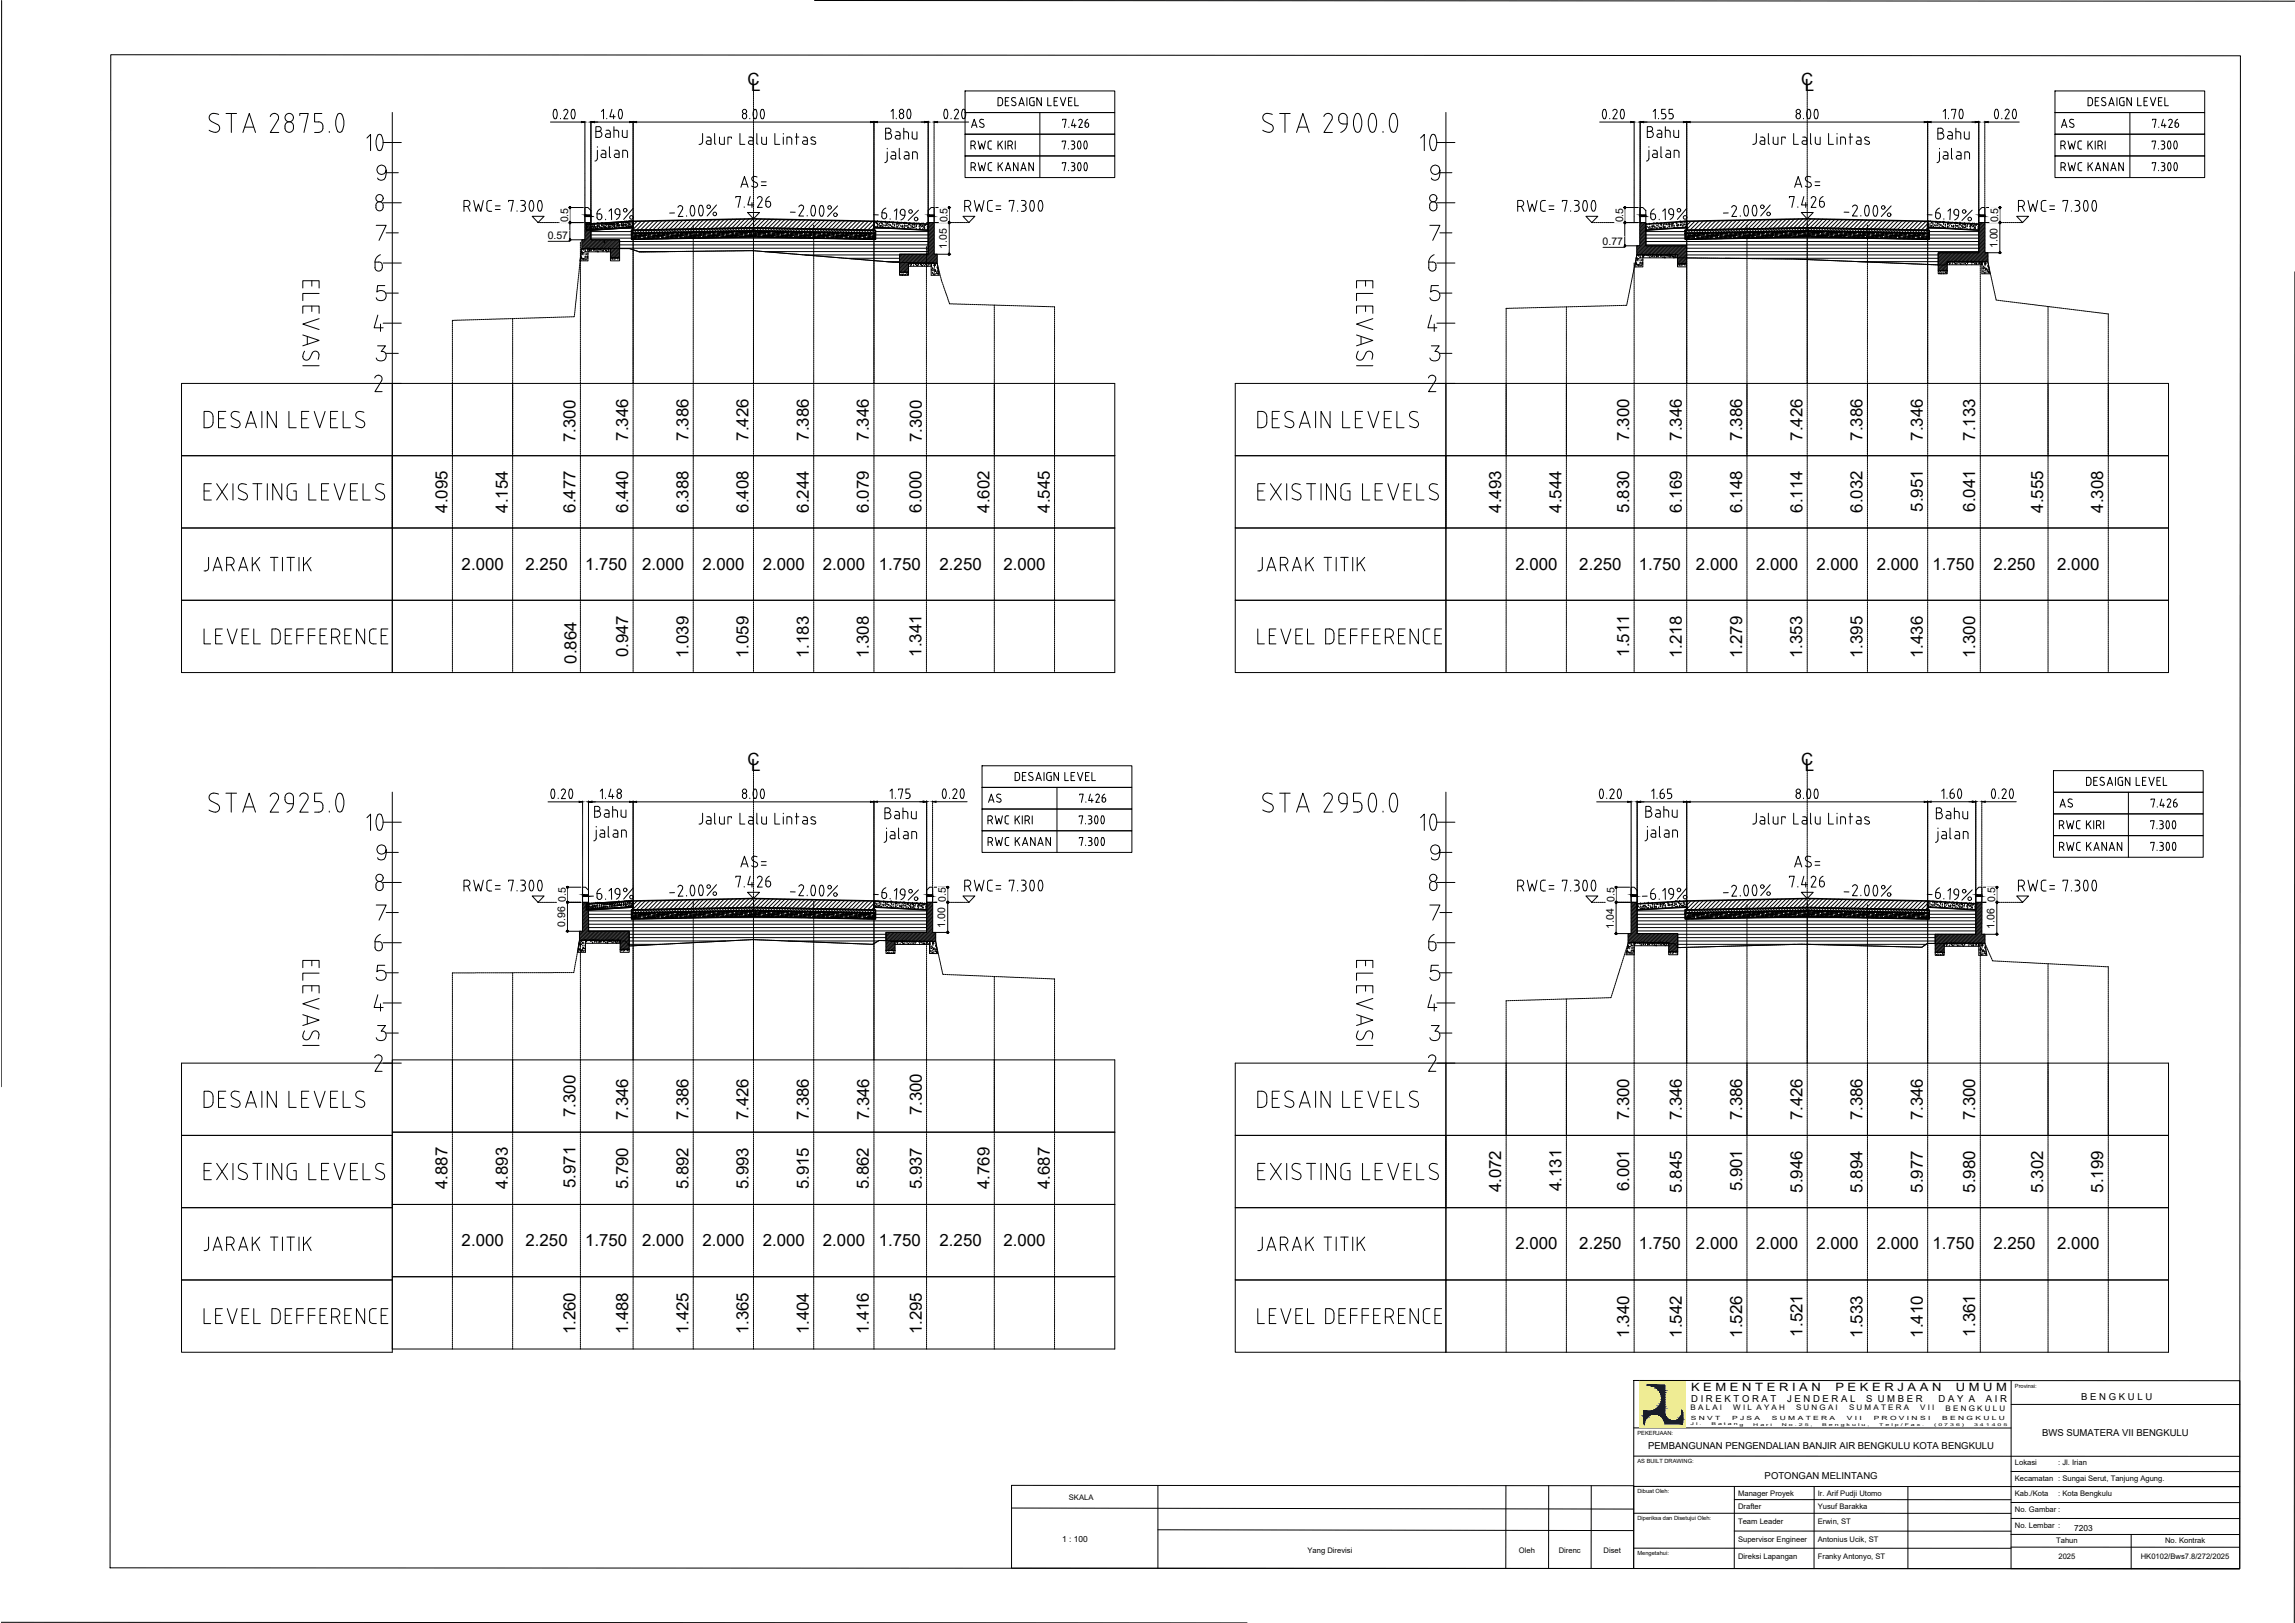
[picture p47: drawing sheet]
<svg xmlns="http://www.w3.org/2000/svg" width="420mm" height="297mm" viewBox="0 0 420 297" stroke-linecap="round" stroke-linejoin="round" font-family="sans-serif">
<defs><g id="words">
<g font-size="9.7">
<text x="63.9" y="154.5">10</text>
<text x="256.5" y="154.5">10</text>
</g>
<g font-size="9.3">
<text x="63.9" y="30">10</text>
<text x="256.5" y="30">10</text>
</g>
<g font-size="6.6">
<text x="98.1" y="23.6">0.20</text>
<text x="169.3" y="23.6">0.20</text>
<text x="290" y="23.6">0.20</text>
<text x="361.6" y="23.6">0.20</text>
<text x="97.4" y="148.2">0.20</text>
<text x="169" y="148.2">0.20</text>
<text x="289.3" y="148.2">0.20</text>
<text x="361.2" y="148.2">0.20</text>
</g>
<g font-size="6.2">
<text x="177.1" y="25.4">AS</text>
<text x="376.4" y="25.4">AS</text>
<text x="36.3" y="119.2">LEVEL DEFFERENCE</text>
<text x="229.3" y="119.2">LEVEL DEFFERENCE</text>
<text x="179.9" y="148.9">AS</text>
<text x="36.3" y="243.4">LEVEL DEFFERENCE</text>
<text x="229.3" y="243.4">LEVEL DEFFERENCE</text>
</g>
<text font-size="5.7" x="376.4" y="149.6">AS</text>
<g font-size="3.1">
<text x="136.8" y="15.5">C</text>
<text x="137.5" y="16.6">L</text>
<text x="329.8" y="15.5">C</text>
<text x="330.4" y="16.6">L</text>
<text x="105.3" y="80.9" transform="rotate(-90 105.3 80.9)">7.300</text>
<text x="115" y="80.7" transform="rotate(-90 115 80.7)">7.346</text>
<text x="126" y="80.7" transform="rotate(-90 126 80.7)">7.386</text>
<text x="137.1" y="80.7" transform="rotate(-90 137.1 80.7)">7.426</text>
<text x="148.1" y="80.7" transform="rotate(-90 148.1 80.7)">7.386</text>
<text x="159.1" y="80.7" transform="rotate(-90 159.1 80.7)">7.346</text>
<text x="168.7" y="80.9" transform="rotate(-90 168.7 80.9)">7.300</text>
<text x="298.3" y="80.7" transform="rotate(-90 298.3 80.7)">7.300</text>
<text x="307.9" y="80.7" transform="rotate(-90 307.9 80.7)">7.346</text>
<text x="318.9" y="80.7" transform="rotate(-90 318.9 80.7)">7.386</text>
<text x="330" y="80.7" transform="rotate(-90 330 80.7)">7.426</text>
<text x="341" y="80.7" transform="rotate(-90 341 80.7)">7.386</text>
<text x="352" y="80.7" transform="rotate(-90 352 80.7)">7.346</text>
<text x="361.6" y="80.7" transform="rotate(-90 361.6 80.7)">7.133</text>
<text x="81.9" y="93.8" transform="rotate(-90 81.9 93.8)">4.095</text>
<text x="93" y="93.8" transform="rotate(-90 93 93.8)">4.154</text>
<text x="105.4" y="93.9" transform="rotate(-90 105.4 93.9)">6.477</text>
<text x="115" y="93.9" transform="rotate(-90 115 93.9)">6.440</text>
<text x="126" y="93.9" transform="rotate(-90 126 93.9)">6.388</text>
<text x="137.1" y="93.9" transform="rotate(-90 137.1 93.9)">6.408</text>
<text x="148.1" y="93.9" transform="rotate(-90 148.1 93.9)">6.244</text>
<text x="159.1" y="93.9" transform="rotate(-90 159.1 93.9)">6.079</text>
<text x="168.7" y="93.9" transform="rotate(-90 168.7 93.9)">6.000</text>
<text x="181.1" y="93.8" transform="rotate(-90 181.1 93.8)">4.602</text>
<text x="192.2" y="93.8" transform="rotate(-90 192.2 93.8)">4.545</text>
<text x="274.8" y="93.8" transform="rotate(-90 274.8 93.8)">4.493</text>
<text x="285.9" y="93.8" transform="rotate(-90 285.9 93.8)">4.544</text>
<text x="298.3" y="93.9" transform="rotate(-90 298.3 93.9)">5.830</text>
<text x="307.9" y="93.9" transform="rotate(-90 307.9 93.9)">6.169</text>
<text x="318.9" y="93.9" transform="rotate(-90 318.9 93.9)">6.148</text>
<text x="330" y="93.9" transform="rotate(-90 330 93.9)">6.114</text>
<text x="341" y="93.9" transform="rotate(-90 341 93.9)">6.032</text>
<text x="352" y="93.6" transform="rotate(-90 352 93.6)">5.951</text>
<text x="361.6" y="93.6" transform="rotate(-90 361.6 93.6)">6.041</text>
<text x="374.1" y="93.8" transform="rotate(-90 374.1 93.8)">4.555</text>
<text x="385.1" y="93.8" transform="rotate(-90 385.1 93.8)">4.308</text>
<text x="84.5" y="104.3">2.000</text>
<text x="96.2" y="104.3">2.250</text>
<text x="107.1" y="104.3">1.750</text>
<text x="117.6" y="104.3">2.000</text>
<text x="128.6" y="104.3">2.000</text>
<text x="139.6" y="104.3">2.000</text>
<text x="150.7" y="104.3">2.000</text>
<text x="160.9" y="104.3">1.750</text>
<text x="172" y="104.3">2.250</text>
<text x="183.7" y="104.3">2.000</text>
<text x="277.4" y="104.3">2.000</text>
<text x="289.1" y="104.3">2.250</text>
<text x="300" y="104.3">1.750</text>
<text x="310.5" y="104.3">2.000</text>
<text x="321.5" y="104.3">2.000</text>
<text x="332.5" y="104.3">2.000</text>
<text x="343.6" y="104.3">2.000</text>
<text x="353.8" y="104.3">1.750</text>
<text x="364.9" y="104.3">2.250</text>
<text x="376.6" y="104.3">2.000</text>
<text x="105.5" y="121.5" transform="rotate(-90 105.5 121.5)">0.864</text>
<text x="115" y="120.3" transform="rotate(-90 115 120.3)">0.947</text>
<text x="126" y="120.4" transform="rotate(-90 126 120.4)">1.039</text>
<text x="137.1" y="120.4" transform="rotate(-90 137.1 120.4)">1.059</text>
<text x="148.1" y="120.4" transform="rotate(-90 148.1 120.4)">1.183</text>
<text x="159.1" y="120.4" transform="rotate(-90 159.1 120.4)">1.308</text>
<text x="168.7" y="120.2" transform="rotate(-90 168.7 120.2)">1.341</text>
<text x="298.3" y="120.2" transform="rotate(-90 298.3 120.2)">1.511</text>
<text x="307.9" y="120.4" transform="rotate(-90 307.9 120.4)">1.218</text>
<text x="318.9" y="120.4" transform="rotate(-90 318.9 120.4)">1.279</text>
<text x="329.9" y="120.4" transform="rotate(-90 329.9 120.4)">1.353</text>
<text x="341" y="120.4" transform="rotate(-90 341 120.4)">1.395</text>
<text x="352" y="120.4" transform="rotate(-90 352 120.4)">1.436</text>
<text x="361.6" y="120.4" transform="rotate(-90 361.6 120.4)">1.300</text>
<text x="136.8" y="139.9">C</text>
<text x="137.5" y="141">L</text>
<text x="329.8" y="139.9">C</text>
<text x="330.4" y="141">L</text>
<text x="105.4" y="204.4" transform="rotate(-90 105.4 204.4)">7.300</text>
<text x="115" y="205" transform="rotate(-90 115 205)">7.346</text>
<text x="126" y="205" transform="rotate(-90 126 205)">7.386</text>
<text x="137.1" y="205" transform="rotate(-90 137.1 205)">7.426</text>
<text x="148.1" y="205" transform="rotate(-90 148.1 205)">7.386</text>
<text x="159.1" y="205" transform="rotate(-90 159.1 205)">7.346</text>
<text x="168.7" y="204.1" transform="rotate(-90 168.7 204.1)">7.300</text>
<text x="298.3" y="205" transform="rotate(-90 298.3 205)">7.300</text>
<text x="307.9" y="205" transform="rotate(-90 307.9 205)">7.346</text>
<text x="318.9" y="205" transform="rotate(-90 318.9 205)">7.386</text>
<text x="330" y="205" transform="rotate(-90 330 205)">7.426</text>
<text x="341" y="205" transform="rotate(-90 341 205)">7.386</text>
<text x="352" y="205" transform="rotate(-90 352 205)">7.346</text>
<text x="361.6" y="205" transform="rotate(-90 361.6 205)">7.300</text>
<text x="81.9" y="217.6" transform="rotate(-90 81.9 217.6)">4.887</text>
<text x="93" y="217.6" transform="rotate(-90 93 217.6)">4.893</text>
<text x="105.4" y="217.5" transform="rotate(-90 105.4 217.5)">5.971</text>
<text x="115" y="217.7" transform="rotate(-90 115 217.7)">5.790</text>
<text x="126" y="217.7" transform="rotate(-90 126 217.7)">5.892</text>
<text x="137.1" y="217.7" transform="rotate(-90 137.1 217.7)">5.993</text>
<text x="148.1" y="217.7" transform="rotate(-90 148.1 217.7)">5.915</text>
<text x="159.1" y="217.7" transform="rotate(-90 159.1 217.7)">5.862</text>
<text x="168.7" y="217.7" transform="rotate(-90 168.7 217.7)">5.937</text>
<text x="181.1" y="217.6" transform="rotate(-90 181.1 217.6)">4.769</text>
<text x="192.2" y="217.6" transform="rotate(-90 192.2 217.6)">4.687</text>
<text x="274.8" y="218.2" transform="rotate(-90 274.8 218.2)">4.072</text>
<text x="285.9" y="218" transform="rotate(-90 285.9 218)">4.131</text>
<text x="298.3" y="218" transform="rotate(-90 298.3 218)">6.001</text>
<text x="307.9" y="218.3" transform="rotate(-90 307.9 218.3)">5.845</text>
<text x="318.9" y="218.1" transform="rotate(-90 318.9 218.1)">5.901</text>
<text x="330" y="218.3" transform="rotate(-90 330 218.3)">5.946</text>
<text x="341" y="218.3" transform="rotate(-90 341 218.3)">5.894</text>
<text x="352" y="218.3" transform="rotate(-90 352 218.3)">5.977</text>
<text x="361.6" y="218.3" transform="rotate(-90 361.6 218.3)">5.980</text>
<text x="374.1" y="218.3" transform="rotate(-90 374.1 218.3)">5.302</text>
<text x="385.1" y="218.3" transform="rotate(-90 385.1 218.3)">5.199</text>
<text x="84.5" y="228.1">2.000</text>
<text x="96.2" y="228.1">2.250</text>
<text x="107.1" y="228.1">1.750</text>
<text x="117.6" y="228.1">2.000</text>
<text x="128.6" y="228.1">2.000</text>
<text x="139.6" y="228.1">2.000</text>
<text x="150.7" y="228.1">2.000</text>
<text x="160.9" y="228.1">1.750</text>
<text x="172" y="228.1">2.250</text>
<text x="183.7" y="228.1">2.000</text>
<text x="277.4" y="228.7">2.000</text>
<text x="289.1" y="228.7">2.250</text>
<text x="300" y="228.7">1.750</text>
<text x="310.5" y="228.7">2.000</text>
<text x="321.5" y="228.7">2.000</text>
<text x="332.5" y="228.7">2.000</text>
<text x="343.6" y="228.7">2.000</text>
<text x="353.8" y="228.7">1.750</text>
<text x="364.9" y="228.7">2.250</text>
<text x="376.6" y="228.7">2.000</text>
<text x="105.4" y="244.2" transform="rotate(-90 105.4 244.2)">1.260</text>
<text x="115" y="244.2" transform="rotate(-90 115 244.2)">1.488</text>
<text x="126" y="244.2" transform="rotate(-90 126 244.2)">1.425</text>
<text x="137.1" y="244.2" transform="rotate(-90 137.1 244.2)">1.365</text>
<text x="148.1" y="244.2" transform="rotate(-90 148.1 244.2)">1.404</text>
<text x="159.1" y="244.2" transform="rotate(-90 159.1 244.2)">1.416</text>
<text x="168.7" y="244.2" transform="rotate(-90 168.7 244.2)">1.295</text>
<text x="298.3" y="244.8" transform="rotate(-90 298.3 244.8)">1.340</text>
<text x="307.9" y="244.8" transform="rotate(-90 307.9 244.8)">1.542</text>
<text x="318.9" y="244.8" transform="rotate(-90 318.9 244.8)">1.526</text>
<text x="330" y="244.6" transform="rotate(-90 330 244.6)">1.521</text>
<text x="341" y="244.8" transform="rotate(-90 341 244.8)">1.533</text>
<text x="352" y="244.8" transform="rotate(-90 352 244.8)">1.410</text>
<text x="361.6" y="244.6" transform="rotate(-90 361.6 244.6)">1.361</text>
</g>
<g font-size="2.1">
<text x="309.6" y="254.6">K E M E N T E R I A N</text>
<text x="336" y="254.6">P E K E R J A A N</text>
<text x="358.1" y="254.6">U M U M</text>
</g>
<g font-size="1.9">
<text x="104" y="40.7" transform="rotate(-90 104 40.7)">0.5</text>
<text x="173.5" y="40.7" transform="rotate(-90 173.5 40.7)">0.5</text>
<text x="297.2" y="40.7" transform="rotate(-90 297.2 40.7)">0.5</text>
<text x="365.8" y="40.7" transform="rotate(-90 365.8 40.7)">0.5</text>
<text x="100.3" y="43.7">0.57</text>
<text x="173.3" y="45.6" transform="rotate(-90 173.3 45.6)">1.05</text>
<text x="293.4" y="44.8">0.77</text>
<text x="365.7" y="45.4" transform="rotate(-90 365.7 45.4)">1.00</text>
<text x="103.6" y="165.1" transform="rotate(-90 103.6 165.1)">0.5</text>
<text x="173.2" y="165.1" transform="rotate(-90 173.2 165.1)">0.5</text>
<text x="295.6" y="165.1" transform="rotate(-90 295.6 165.1)">0.5</text>
<text x="365.3" y="165.1" transform="rotate(-90 365.3 165.1)">0.5</text>
<text x="103.5" y="169.7" transform="rotate(-90 103.5 169.7)">0.96</text>
<text x="173.1" y="169.8" transform="rotate(-90 173.1 169.8)">1.00</text>
<text x="295.4" y="169.9" transform="rotate(-90 295.4 169.9)">1.04</text>
<text x="365.1" y="170" transform="rotate(-90 365.1 170)">1.06</text>
</g>
<g font-size="1.7">
<text x="309.6" y="256.5">D I R E K T O R A T</text>
<text x="327.2" y="256.5">J E N D E R A L</text>
<text x="341.6" y="256.6">S U M B E R</text>
<text x="354.9" y="256.6">D A Y A</text>
<text x="363.5" y="256.6">A I R</text>
<text x="381" y="256.3">B E N G K U L U</text>
<text x="373.8" y="262.9">BWS SUMATERA VII BENGKULU</text>
<text x="301.7" y="265.2">PEMBANGUNAN PENGENDALIAN BANJIR AIR BENGKULU KOTA BENGKULU</text>
<text x="323.1" y="270.6">POTONGAN MELINTANG</text>
</g>
<g font-size="1.5">
<text x="379.7" y="280.2">7203</text>
<text x="194.4" y="282.2">1 : 100</text>
</g>
<g font-size="1.4">
<text x="309.5" y="258.1">B A L A I</text>
<text x="317.3" y="258.1">W I L A Y A H</text>
<text x="328.8" y="258.1">S U N G A I</text>
<text x="338.5" y="258.1">S U M A T E R A</text>
<text x="351.5" y="258.1">V I I</text>
<text x="356.2" y="258.1">B E N G K U L U</text>
<text x="368.9" y="268.2">Lokasi</text>
<text x="376.8" y="268.2">: Jl. Irian</text>
<text x="195.7" y="274.6">SKALA</text>
<text x="318.2" y="273.7">Manager Proyek</text>
<text x="332.8" y="273.8">Ir. Arif Pudji Utomo</text>
<text x="368.9" y="271">Kecamatan : Sungai Serut, Tanjung Agung.</text>
<text x="368.9" y="273.7">Kab./Kota</text>
<text x="376.8" y="273.7">: Kota Bengkulu</text>
<text x="318.2" y="276.1">Drafter</text>
<text x="318.2" y="278.9">Team Leader</text>
<text x="332.8" y="276.2">Yusuf Barakka</text>
<text x="332.8" y="279">Erwin, ST</text>
<text x="368.9" y="276.7">No. Gambar :</text>
<text x="368.9" y="279.6">No. Lembar :</text>
<text x="239.4" y="284.2">Yang Direvisi</text>
<text x="278.1" y="284.2">Oleh</text>
<text x="285.4" y="284.2">Direnc</text>
<text x="293.6" y="284.2">Diset</text>
<text x="318.2" y="282.2">Supervisor Engineer</text>
<text x="318.2" y="285.3">Direksi Lapangan</text>
<text x="332.8" y="282.3">Antonius Ucik, ST</text>
<text x="332.8" y="285.4">Franky Antonyo, ST</text>
<text x="376.4" y="282.4">Tahun</text>
<text x="376.9" y="285.4">2025</text>
<text x="391.9" y="285.4">HK0102/Bws7.8/272/2025</text>
<text x="396.4" y="282.4">No. Kontrak</text>
</g>
<g font-size="1">
<text x="368.9" y="254">Provinsi:</text>
<text x="299.8" y="262.6">PEKERJAAN:</text>
<text x="309.5" y="259.8">S N V T</text>
<text x="317.1" y="259.8">P J S A</text>
<text x="324.4" y="259.8">S U M A T E R A</text>
<text x="338.1" y="259.8">V I I</text>
<text x="343" y="259.8">P R O V I N S I</text>
<text x="355.6" y="259.8">B E N G K U L U</text>
<text x="299.8" y="267.8">AS BUILT DRAWING:</text>
<text x="299.8" y="273.3">Dibuat Oleh:</text>
<text x="299.8" y="278.2">Diperiksa dan Disetujui Oleh:</text>
<text x="299.8" y="284.6">Mengetahui:</text>
</g>
<g font-size=".7">
<text x="309.5" y="260.9">J l .</text>
<text x="313.3" y="260.9">B a t a n g</text>
<text x="321" y="260.9">H a r i</text>
<text x="326.2" y="260.9">N o . 2 5 ,</text>
<text x="333.6" y="260.9">B e n g k u l u ,</text>
<text x="344" y="260.9">T e l p / F a x .</text>
<text x="354.1" y="260.9">( 0 7 3 6 )</text>
<text x="361.4" y="260.9">3 4 1 4 0 5</text>
</g>
</g></defs>
<!-- layer: XSECT-LABEL -->
<g fill="none" stroke="#000" stroke-width=".18">
<path d="M183.5 18.3l-.2-.4h-.6v1.5M184 18.5h.5M184.7 17.9h-.7v1.5h.7M185.2 19.2l.5 .2M185.5 17.9l-.2 .1-.1 .2 .8 .7-.1 .3-.2 .1M185.5 17.9h.4M186.5 19.4l.5-1.5 .5 1.5M186.7 18.9h.7M188 17.9v1.5M188.5 18.9l.2 .4h.2M188.5 18.3v.6M188.9 17.9l-.4 .2v.2"/>
<path d="M188.9 17.9h.4M189.1 18.5h.2v.9h-.4M190.6 17.9v1.5l-.8-1.5v1.5M191.8 17.9v1.5h.7M193 18.5h.5M193.6 17.9h-.6v1.5h.6M194.1 17.9l.5 1.5 .5-1.5M195.6 18.5h.5M196.3 17.9h-.7v1.5h.7M196.8 17.9v1.5h.6M383.1 18.3l-.3-.4h-.5v1.5M383.6 18.5h.5"/>
<path d="M384.3 17.9h-.7v1.5h.7M384.7 19.2l.5 .2M385.5 17.9h-.4l-.3 .2v.3l.7 .5v.3l-.3 .1M386.1 19.4l.5-1.5 .5 1.5M386.2 18.9h.7M387.6 17.9v1.5M388 18.9l.3 .4h.2M388.5 17.9l-.4 .2-.1 .8M388.5 17.9h.4M388.6 18.5h.3v.9h-.4M390.2 17.9v1.5l-.8-1.5v1.5M391.4 17.9v1.5h.6"/>
<path d="M392.5 18.5h.5M393.2 17.9h-.7v1.5h.7M393.7 17.9l.5 1.5 .5-1.5M395.2 18.5h.5M395.8 17.9h-.6v1.5h.6M396.3 17.9v1.5h.7M85.5 36.7a.56 .56 0 0 1 .5 .5 .56 .56 0 0 1-.5 .6h-.6M85.5 36.7h-.6v2M85.6 37.8l.4 .9M86.7 36.7l.5 2 .4-1.4 .4 1.4 .5-2M89.1 37.2l.1 1.2 .4 .3M89.6 36.7l-.4 .2-.1 .3"/>
<path d="M89.6 38.7h.4M89.6 36.7h.4M90.7 38.3h.9M90.7 37.7h.9M93.1 36.9v-.2h.9l-.4 2M94.7 38.6v.1M95.3 36.7h.4a.43 .43 0 0 1 .5 .4 .43 .43 0 0 1-.5 .5M95.5 37.6h.3M95.7 37.6l.4 .2 .1 .2M96.2 38.2l-.2 .4-.7 .1M96.2 38v.2M97.1 36.8l.2-.1a1.33 1.33 0 0 1 0 2l-.2-.1a1.85 1.85 0 0 1 0-1.8z"/>
<path d="M98.6 36.8l.2-.1a1.33 1.33 0 0 1 0 2l-.2-.1a1.85 1.85 0 0 1 0-1.8zM108.6 39.6h-.8M109.3 39.1v.7a.43 .43 0 0 0 .4 .4 .43 .43 0 0 0 .5-.4M109.3 39.1h.4M109.3 29l-.2 .4-.2 .1M109.4 26.8v.2M109.4 27.5v1.5M109.7 39.1a.39 .39 0 0 1 .5 .5M109.9 38.2a1.01 1.01 0 0 0-.6 .9M110.2 27.5l.5 .1 .2 .3M110.2 39.6v.2M110.4 28.2h.5"/>
<path d="M110.9 27.9v.9h-.5a.34 .34 0 0 1-.4-.3 .34 .34 0 0 1 .4-.3M111 23.8h.3M111.2 24.5h.5M111.3 23.8l.4 .2v1.2h-.5M111.5 38.7l.4-.5 .1 2M111.6 26.8v1.8l.2 .2M112.4 23.8h.5M112.4 23.2v2M112.6 27.5l.6 .1 .1 .3M112.8 28.2h.5M112.9 23.8l.3 .2 .1 1.2M113.3 27.9v.9h-.5a.34 .34 0 0 1-.3-.3 .34 .34 0 0 1 .3-.3"/>
<path d="M113.5 39.2a.98 .98 0 0 1-.7 1M113.5 39.2v-.6a.5 .5 0 0 0-.6-.3 .5 .5 0 0 0-.4 .6 .5 .5 0 0 0 .5 .4h.5M113.9 23.8l.1 1.2 .3 .2h.5v-1.4M114.9 27.9l-.2-.3-.7-.1v1.3M114.9 27.9v.9M115.9 38.1l-1.7 2.1M123.5 39h-.9M124.1 38a.44 .44 0 0 1 .6-.3 .44 .44 0 0 1 .2 .6l-.7 1.3h.8M125.7 39.5v.1M126.6 39.4l.3 .1a1.37 1.37 0 0 0-.1-1.9l-.3 .1a1.85 1.85 0 0 0 .1 1.8M128 26.4h.2M128.5 39.4l-.2 .1-.2-.1"/>
<path d="M128.6 39.4a1.46 1.46 0 0 0-.3-1.8 1.38 1.38 0 0 0-.2 1.8M128.6 26l-.1 .2-.3 .2M128.6 24.4v1.6M129.4 25.1h.6l.2 .4v.9h-.6a.34 .34 0 0 1-.3-.3 .34 .34 0 0 1 .3-.4l.6 .1M130.8 24.4v1.8l.3 .2M131.2 37.5l-1.7 2M131.7 25.1v.9M132.6 25.1v1.3h-.7l-.2-.4M133.9 25.3v-.2h-.6v1.3M134.7 36.2v-.2h.9l-.5 2M135.5 24.4v2h.9M135.6 34.3l.7-2 .6 2"/>
<path d="M135.8 33.7h1M136.2 37.9v.1M137.1 25.1h.6l.2 .4v.9h-.5a.34 .34 0 0 1-.4-.3 .34 .34 0 0 1 .3-.4l.6 .1M137.4 36l-.5 1.5h1.1M137.6 34.1l.7 .2M137.7 37.1v.9M137.9 33.1l.6 .4M138.5 33.4a.43 .43 0 0 1 .2 .5 .43 .43 0 0 1-.4 .4M138.6 24.4l-.1 1.8 .3 .2M138.6 32.4a.51 .51 0 0 0-.8 0 .51 .51 0 0 0 .1 .7M138.7 36.3a.44 .44 0 0 1 .6-.3 .44 .44 0 0 1 .2 .6M139.4 34h.9"/>
<path d="M139.4 33.3h.9M139.4 25.1v.9M139.5 36.6l-.8 1.4h.9M140.2 36.9l.4-.1a.39 .39 0 0 1 .5 .5M140.2 36.9v.6M140.2 37.5a.43 .43 0 0 0 .4 .4 .43 .43 0 0 0 .5-.4M140.3 25.1v1.3h-.7l-.2-.4M140.9 36a1.01 1.01 0 0 0-.7 .8M141.1 37.3v.2M141.9 24.4v2h.8M143.4 24.4v.1M143.4 25.1v1.3"/>
<path d="M144.6 25.1l.3 .2v1.1M144.6 25.1h-.5v1.3M144.7 38.8h.9M145.6 25.1h.7M145.8 24.4v2M146.3 37.9a.44 .44 0 0 1 .6-.3 .44 .44 0 0 1 .2 .6l-.9 1.3h.9M147 25.1h.6l.2 .4v.9h-.5a.34 .34 0 0 1-.4-.3 .34 .34 0 0 1 .3-.4l.6 .1M147.8 39.4v.1M148.7 37.7a1.62 1.62 0 0 0 .1 1.8l.3-.1 .1-.3a1.85 1.85 0 0 0-.1-1.4M148.7 37.7l.2-.1 .2 .1M149.2 25.9l.1 .3a.56 .56 0 0 1-.8 .1M149.2 25.2l-.5-.1-.2 .2 .1 .3 .6 .3"/>
<path d="M150.2 39.5a1.66 1.66 0 0 1 .1-1.9l.4 .1a1.85 1.85 0 0 1-.1 1.8M150.2 39.5l.2 .1 .2-.1M153.3 37.7l-1.8 1.9M159.9 39.3h.9M161.9 39a.39 .39 0 0 1 .4 .4M161.9 39l-.4-.1-.1 .7a.43 .43 0 0 0 .4 .5 .43 .43 0 0 0 .5-.5M162.1 24.3h.6M162.2 38.1a1.01 1.01 0 0 0-.7 .8M162.3 39.4v.3M162.4 27.8v1.5l-.2 .4-.2 .1M162.4 27.1v.1M162.7 23.5a.43 .43 0 0 1 .4 .4 .43 .43 0 0 1-.4 .4 .56 .56 0 0 1 .5 .6 .56 .56 0 0 1-.5 .5"/>
<path d="M162.7 23.5h-.6v1.9h.6M163.2 27.8h.6l.2 .4M163.4 28.5a.33 .33 0 0 0-.3 .3 .33 .33 0 0 0 .3 .3M163.4 28.5h.6M163.7 38.6l.5-.4-.1 2M164 28.2v.9h-.6M164 24.1l.6 .1 .2 .3M164.2 24.8h.6M164.6 27.1v1.8l.3 .2M164.8 24.5v.9h-.6a.34 .34 0 0 1-.3-.3 .34 .34 0 0 1 .3-.3M164.8 38.9a.46 .46 0 0 1 .3-.6 .46 .46 0 0 1 .6 .5v.6M164.8 38.9l.1 .2 .3 .3"/>
<path d="M165.2 39.4h.5M165.5 24.1l.6 .1 .2 .3M165.5 23.5v1.9M165.6 27.8h.6l.2 .4M165.6 39.4a.98 .98 0 0 1-.7 .9M166.3 24.5v.9M166.4 28.2v.9h-.5a.33 .33 0 0 1-.4-.3 .33 .33 0 0 1 .4-.3h.5M167 25.1l.2 .3h.2M167 24.1v1M167.9 28.2l-.2-.4h-.6v1.3M167.9 28.2v.9M168.1 38.5l-1.8 1.9"/>
<path d="M177.2 36.7a.56 .56 0 0 1 .5 .5 .56 .56 0 0 1-.5 .6h-.6M177.2 36.7h-.6v2M177.3 37.8l.4 .9M177.8 30.6h.4a.41 .41 0 0 0 .4-.4 .41 .41 0 0 0-.4-.4h-.4v1.4M178.3 30.6l.3 .6M178.4 36.7l.4 2 .5-1.4 .4 1.4 .4-2M179.1 29.8l.3 1.4 .3-.9 .4 .9 .3-1.4M180.8 37.2l.1 1.2 .1 .2 .7 .1M180.9 30.1l.1 1 .6 .1M181.6 29.8h-.5l-.2 .3M181.7 36.7l-.7 .1-.2 .4M182.4 38.3h.8"/>
<path d="M182.4 37.7h.8M182.7 29.8v1.4M183 30.3l.6 .9M183.6 29.8l-.9 .9M184.1 31.2l.5-1.4 .5 1.4M184.2 30.8h.7M184.5 26.6h.5M184.8 36.9v-.2h.9l-.5 2M184.9 25.8a.41 .41 0 0 1 .5 .4 .41 .41 0 0 1-.5 .4M185 25.8h-.5v1.5M185 26.6l.4 .7M185.9 25.8v1.5"/>
<path d="M186.3 38.6v.1M186.4 29.8v1.4l-.9-1.4v1.4M186.9 31.2l.5-1.4 .5 1.4M187 38.7h.4M187 36.7h.4M187 30.8h.7M187.2 37.6h.2M187.4 36.7a.43 .43 0 0 1 .4 .4 .43 .43 0 0 1-.4 .5 .56 .56 0 0 1 .4 .5 .56 .56 0 0 1-.4 .6M188.7 36.8l.2-.1a1.33 1.33 0 0 1 0 2l-.2-.1a1.85 1.85 0 0 1 0-1.8zM189.2 29.8v1.4l-.8-1.4v1.4M190.3 36.8l.2-.1a1.33 1.33 0 0 1 0 2l-.2-.1a1.85 1.85 0 0 1 0-1.8zM194.5 26v-.2h.6l-.3 1.5"/>
<path d="M194.5 29.9v-.1h.6l-.3 1.4M194.5 22v-.2h.7l-.3 1.5M195.6 27.2v.1M195.6 31.2h.1M195.7 23.2v.1M196.1 25.8h.3M196.1 27.3h.3M196.1 29.8h.3a.33 .33 0 0 1 .4 .3 .33 .33 0 0 1-.4 .3M196.3 26.5h.1M196.3 30.4h.1M196.4 25.8a.33 .33 0 0 1 .3 .3 .33 .33 0 0 1-.3 .3l.3 .4M196.4 30.4l.4 .4"/>
<path d="M196.5 21.8l-.3 1.2h.8M196.7 22.7v.6M196.8 26.8l-.1 .3-.3 .2M196.8 30.9l-.2 .3h-.5M196.8 30.8v.1M197.4 25.9a1.02 1.02 0 0 0 .2 1.4l.1-.1a1.37 1.37 0 0 0 0-1.3M197.4 25.9h.3M197.4 29.8h.2a1 1 0 0 1 0 1.4h-.2a1.39 1.39 0 0 1 0-1.4zM197.5 22.1v-.1a.33 .33 0 0 1 .5-.1 .33 .33 0 0 1 .1 .4l-.6 1h.7M198.6 25.9a1.02 1.02 0 0 0 .1 1.4l.2-.1M198.6 25.9h.3M198.6 29.8h.2a1.05 1.05 0 0 1 0 1.4h-.2a1.39 1.39 0 0 1 0-1.4z"/>
<path d="M198.9 25.9a1.39 1.39 0 0 1 0 1.3M199 22.5l.2 .1 .1 .2M199 22.5h-.4v.5a.34 .34 0 0 0 .5 .3 .34 .34 0 0 0 .2-.5M199.1 21.8l-.4 .4v.3M278.4 36.7a.56 .56 0 0 1 .6 .5 .56 .56 0 0 1-.6 .6h-.5M278.4 36.7h-.5v2M278.5 37.8l.5 .9M279.6 36.7l.5 2 .4-1.4 .4 1.4 .5-2M282 37.2l.1 1.2 .2 .2 .6 .1M282.9 36.7l-.6 .1-.3 .4M283.6 38.3h.9M283.6 37.7h.9"/>
<path d="M286 36.9v-.2h.9l-.5 2M287.5 38.6v.1M288.2 36.7h.5a.43 .43 0 0 1 .4 .4 .43 .43 0 0 1-.4 .5M288.4 37.6h.3M288.7 37.6a.55 .55 0 0 1 .4 .5 .55 .55 0 0 1-.4 .6h-.5M290 36.8l.2-.1a1.33 1.33 0 0 1 0 2l-.2-.1a1.85 1.85 0 0 1 0-1.8zM291.5 36.8l.2-.1a1.33 1.33 0 0 1 0 2l-.2-.1a1.85 1.85 0 0 1 0-1.8zM301.6 39.6h-.9M301.9 29l-.3 .4-.2 .1M301.9 26.8v.2M301.9 27.5v1.5M302.2 39.1v.7a.43 .43 0 0 0 .5 .4 .43 .43 0 0 0 .4-.4"/>
<path d="M302.2 39.1h.4a.39 .39 0 0 1 .5 .5M302.6 27.5h.4M302.8 38.2a1.01 1.01 0 0 0-.6 .9M302.9 28.2h.5M303 27.5l.2 .1 .2 .3M303.1 39.6v.2M303.4 27.9v.9h-.5a.34 .34 0 0 1-.4-.3 .34 .34 0 0 1 .3-.3M303.4 23.8h.4M303.8 23.8l.4 .2v1.2h-.5a.33 .33 0 0 1-.4-.4 .33 .33 0 0 1 .4-.3h.5M304.1 28.6l.2 .2M304.1 26.8v1.8M304.4 38.7l.4-.5 .1 2"/>
<path d="M304.9 23.8h.5M304.9 23.2v2M305.1 27.5l.5 .1 .2 .3M305.3 28.2h.5M305.4 23.8l.2 .1 .2 .3M305.8 24.2v1M305.8 27.9v.9h-.5a.34 .34 0 0 1-.4-.3 .34 .34 0 0 1 .4-.3M306.4 39.2a.98 .98 0 0 1-.7 1M306.4 39.2v-.6a.48 .48 0 0 0-.7-.3 .48 .48 0 0 0-.1 .8l.1 .1 .7 .1M306.4 23.8l.1 1.2 .3 .2h.5v-1.4M307 27.5l.2 .1 .2 .3M307 27.5h-.5v1.3"/>
<path d="M307.4 27.9v.9M308.8 38.1l-1.7 2.1M316.4 39h-.9M317 38a.44 .44 0 0 1 .6-.3 .44 .44 0 0 1 .2 .6M317.9 38.3l-.8 1.3h.8M318.6 39.5v.1M319.4 37.7a1.66 1.66 0 0 0 .2 1.8l.3-.1M319.5 37.7l.3-.1 .2 .4a1.85 1.85 0 0 1-.1 1.4M320.9 26.4h.2M321.4 37.7a1.51 1.51 0 0 1-.2 1.8l-.2-.1M321.4 37.7l-.2-.1-.2 .1a1.85 1.85 0 0 0 0 1.7M321.5 26v.2l-.4 .2"/>
<path d="M321.5 24.4v1.6M322.3 25.1h.6l.2 .4v.9h-.6a.34 .34 0 0 1-.3-.3 .34 .34 0 0 1 .3-.4l.6 .1M323.7 24.4v1.8l.3 .2M324.1 37.5l-1.8 2M324.6 25.1v.9M325.5 25.1v1.3h-.7l-.2-.4M326.8 25.3v-.2h-.6v1.3M327.6 36.2v-.2h.9l-.5 2M328.4 24.4v2h.8M328.5 34.3l.7-2 .7 2M328.7 33.7h1M329.1 37.9v.1"/>
<path d="M330 25.1h.6l.2 .4v.9h-.6a.34 .34 0 0 1-.3-.3 .34 .34 0 0 1 .3-.4l.6 .1M330.2 36l-.4 1.5h1.1M330.5 34.1l.7 .2M330.6 37.1v.9M330.8 33.1l.6 .4M331.4 33.4a.43 .43 0 0 1 .2 .5 .43 .43 0 0 1-.4 .4M331.5 24.4l-.1 1.8 .3 .2M331.5 32.4a.55 .55 0 0 0-.7-.1 .55 .55 0 0 0-.2 .7l.2 .1M331.6 36.3a.44 .44 0 0 1 .6-.3 .44 .44 0 0 1 .2 .6M332.3 34h.9M332.3 33.3h.9M332.3 25.1l.1 1.1 .3 .2h.5v-1.3"/>
<path d="M332.4 36.6l-.8 1.4h.9M333.1 36.9l.4-.1a.39 .39 0 0 1 .5 .5M333.1 36.9v.6M333.1 37.5a.43 .43 0 0 0 .5 .4 .43 .43 0 0 0 .4-.4M333.8 36a1.01 1.01 0 0 0-.7 .8M334 37.3v.2M334.8 24.4v2h.9M336.3 24.4v.1M336.3 25.1v1.3M337.6 38.8h.9M337.8 25.5l-.2-.4h-.6v1.3M337.9 25.5v.9"/>
<path d="M338.5 25.1h.7M338.7 24.4v2M339.2 37.9a.45 .45 0 0 1 .6-.3 .45 .45 0 0 1 .2 .6l-.9 1.3h.9M340 25.1h.5l.2 .4v.9h-.5a.34 .34 0 0 1-.4-.3 .34 .34 0 0 1 .4-.4l.5 .1M340.7 39.4v.1M341.5 25.6l.6 .3M341.6 37.7a1.62 1.62 0 0 0 .1 1.8l.3-.1 .1-.3a1.85 1.85 0 0 0-.1-1.4M341.6 37.7l.2-.1 .2 .1M341.6 25.1l.5 .1M341.7 25.1l-.3 .2 .1 .3M342.1 25.9l.2 .3a.56 .56 0 0 1-.9 .1M343.1 39.5l.2 .1 .2-.1"/>
<path d="M343.6 37.7a1.85 1.85 0 0 1-.1 1.8M343.6 37.7l-.2-.1-.3 .1a1.85 1.85 0 0 0 0 1.8M346.2 37.7l-1.8 1.9M352.8 39.3h.9M354.8 23.5h.5a.43 .43 0 0 1 .4 .4 .43 .43 0 0 1-.4 .4 .56 .56 0 0 1 .6 .6 .56 .56 0 0 1-.6 .5h-.5zM354.8 24.3h.5M354.8 39a.39 .39 0 0 1 .4 .4M354.8 39l-.4-.1v.7a.43 .43 0 0 0 .4 .5 .43 .43 0 0 0 .4-.5M355 29.3l-.2 .4-.2 .1M355.1 27.1v.1M355.1 27.8v1.5M355.1 38.1a1.01 1.01 0 0 0-.7 .8"/>
<path d="M355.2 39.4v.3M355.8 27.8h.6l.2 .4M356.1 28.5a.33 .33 0 0 0-.4 .3 .33 .33 0 0 0 .4 .3M356.1 28.5h.5M356.6 28.2v.9h-.5M356.6 38.6l.5-.4-.1 2M356.7 24.1l.5 .1 .2 .3M356.9 24.8h.5M357.3 27.1v1.8l.2 .2M357.4 24.5v.9h-.5a.34 .34 0 0 1-.4-.3 .34 .34 0 0 1 .4-.3M357.7 38.9a.46 .46 0 0 1 .4-.6 .46 .46 0 0 1 .5 .5 1.27 1.27 0 0 1-.8 1.5M357.7 38.9l.2 .4 .2 .1"/>
<path d="M358.1 24.1h.5M358.1 23.5v1.9M358.1 39.4h.5M358.3 27.8h.5l.2 .4M358.6 24.1l.2 .1 .2 .3M359 24.5v.9M359 28.2v.9h-.5a.33 .33 0 0 1-.4-.3 .33 .33 0 0 1 .4-.3h.5M360.6 28.2l-.2-.4h-.7v1.3M360.6 28.2v.9M361.1 38.5l-1.9 1.9M370.1 36.7a.56 .56 0 0 1 .5 .5 .56 .56 0 0 1-.5 .6h-.6M370.1 36.7h-.6v2"/>
<path d="M370.2 37.8l.4 .9M371.3 36.7l.4 2 .5-1.4 .4 1.4 .4-2M373.7 37.2l.1 1.2 .1 .2 .7 .1M374.6 36.7l-.7 .1-.2 .4M375.3 38.3h.8M375.3 37.7h.8M377.3 30.6h.4a.41 .41 0 0 0 .4-.4 .41 .41 0 0 0-.4-.4h-.4v1.4M377.7 36.9v-.2h.9l-.5 2M377.8 30.6l.3 .6M378.6 29.8l.4 1.4 .3-.9 .3 .9 .4-1.4M379.2 38.6v.1M379.9 38.7h.4"/>
<path d="M379.9 36.7h.4M380.1 37.6h.2M380.3 36.7a.43 .43 0 0 1 .4 .4 .43 .43 0 0 1-.4 .5 .56 .56 0 0 1 .5 .5 .56 .56 0 0 1-.5 .6M380.4 30.1l.1 1 .6 .1M381.1 29.8h-.5l-.2 .3M381.6 36.8l.3-.1a1.33 1.33 0 0 1 0 2l-.3-.1a1.85 1.85 0 0 1 0-1.8zM382.3 29.8v1.4M382.6 30.3l.5 .9M383.1 29.8l-.8 .9M383.2 36.8l.2-.1a1.33 1.33 0 0 1 0 2l-.2-.1a1.85 1.85 0 0 1 0-1.8zM383.6 31.2l.5-1.4 .5 1.4M383.8 30.8h.7"/>
<path d="M384.1 26.6h.4M384.5 25.8a.41 .41 0 0 1 .4 .4 .41 .41 0 0 1-.4 .4M384.5 25.8h-.4v1.5M384.6 26.6l.3 .7M385.4 25.8v1.5M385.9 29.8v1.4l-.8-1.4v1.4M386.4 31.2l.5-1.4 .5 1.4M386.6 30.8h.7M388.7 29.8v1.4l-.8-1.4v1.4M394 26v-.2h.7l-.4 1.5M394 29.9v-.1h.7l-.4 1.4M394.1 22v-.2h.6l-.3 1.5"/>
<path d="M395.2 27.2v.1M395.2 31.2h.1M395.2 23.2v.1M395.6 25.8h.4M395.7 29.8h.3a.33 .33 0 0 1 .3 .3 .33 .33 0 0 1-.3 .3M395.8 26.5h.2M395.8 30.4h.2M396 25.8a.33 .33 0 0 1 .3 .3 .33 .33 0 0 1-.3 .3M396 26.5l.3 .3M396 30.4a.42 .42 0 0 1 .3 .4 .42 .42 0 0 1-.3 .4h-.3M396 21.8l-.3 1.2h.8M396.3 26.8a.36 .36 0 0 1-.3 .5h-.4"/>
<path d="M396.3 22.7v.6M397 25.9h.3M397 25.9a1.39 1.39 0 0 0 0 1.3M397 22.1l.1-.1a.34 .34 0 0 1 .4-.1 .34 .34 0 0 1 .2 .4l-.7 1h.7M397 29.8h.1a1 1 0 0 1 0 1.4 1.09 1.09 0 0 1-.1-1.4zM397.3 25.9a1.02 1.02 0 0 1-.2 1.4l-.1-.1M398.1 25.9a1.39 1.39 0 0 0 0 1.3M398.1 25.9h.3M398.1 29.8h.2a1 1 0 0 1 0 1.4h-.2a1.39 1.39 0 0 1 0-1.4zM398.4 25.9a1.02 1.02 0 0 1-.1 1.4l-.2-.1M398.5 22.5l.3 .1v.2M398.5 22.5h-.3v.5a.33 .33 0 0 0 .3 .3 .33 .33 0 0 0 .3-.3"/>
<path d="M398.7 21.8l-.3 .2-.2 .5M398.9 22.8v.2M110.9 40.1v.1M163 40v.1M303.8 40.1v.1M355.9 40v.1M109.1 153.5l-.2 .3-.2 .1M109.2 151.2v.2M109.2 151.9v1.6M109.9 151.9l.6 .1 .2 .3M110.1 152.6a.33 .33 0 0 0-.3 .3 .33 .33 0 0 0 .3 .3M110.2 152.6h.5"/>
<path d="M110.7 152.3v.9h-.5M110.7 148.2h.4M111 148.9h.5M111.1 148.2l.4 .2v1.2h-.5M111.4 151.2l-.1 1.8 .3 .2M112.2 148.2h.5M112.2 147.6v2M112.4 151.9l.5 .1 .2 .3M112.6 152.6h.5M112.7 148.2l.3 .2 .1 1.2M113.1 152.3v.9h-.5a.34 .34 0 0 1-.4-.3 .34 .34 0 0 1 .4-.3M113.7 148.2v1.2l.4 .1"/>
<path d="M114.6 148.2v1.4h-.5M114.7 152.3l-.2-.3-.7-.1v1.3M114.7 152.3v.9M128 150.8h.2M128.6 150.4l-.2 .3-.2 .1M128.6 148.8v1.6M129.4 149.5h.6l.2 .4v.9h-.6a.34 .34 0 0 1-.3-.3 .34 .34 0 0 1 .3-.4M129.6 150.2h.6M130.8 150.6l.3 .2M130.8 148.8v1.8M131.7 149.5v.9M132.6 149.5v1.3h-.7l-.2-.4"/>
<path d="M133.9 149.7v-.2h-.6v1.3M135.5 148.8v2h.9M135.6 158.7l.7-2 .6 2M135.8 158.1h1M137.1 149.5h.6l.2 .4v.9h-.5a.34 .34 0 0 1-.4-.3 .34 .34 0 0 1 .3-.4M137.4 150.2h.5M137.6 158.5l.7 .2M138.5 157.8a.43 .43 0 0 1 .2 .5 .43 .43 0 0 1-.4 .4M138.5 150.6l.3 .2M138.6 148.8v1.8M138.6 156.8a.51 .51 0 0 0-.8 0 .51 .51 0 0 0 .1 .7l.6 .3M139.4 158.4h.9"/>
<path d="M139.4 157.7h.9M139.4 149.5v.9M140.3 149.5v1.3h-.7l-.2-.4M141.9 148.8v2h.8M143.4 148.8v.1M143.4 149.5v1.3M144.6 149.5l.3 .2v1.1M144.6 149.5h-.5v1.3M145.6 149.5h.7M145.8 148.8v2M147 149.5h.6l.2 .4v.9h-.5a.34 .34 0 0 1-.4-.3 .34 .34 0 0 1 .3-.4M147.3 150.2h.5"/>
<path d="M149.2 150.3l.1 .3a.58 .58 0 0 1-.8 .1M149.2 149.6l-.5-.1-.2 .2 .1 .3 .6 .3M162 147.9h.5a.43 .43 0 0 1 .5 .4 .43 .43 0 0 1-.5 .4 .56 .56 0 0 1 .6 .6 .56 .56 0 0 1-.6 .5h-.5zM162 148.7h.6M162.3 152.2v1.5l-.2 .4-.2 .1M162.3 151.5v.1M163.1 152.2h.5l.2 .4M163.9 152.6v.9h-.6a.33 .33 0 0 1-.4-.3 .33 .33 0 0 1 .4-.3h.6M163.9 148.5l.6 .1 .2 .3M164.1 149.2a.33 .33 0 0 0-.3 .3 .33 .33 0 0 0 .3 .3M164.1 149.2h.6M164.5 151.5v1.8l.2 .2"/>
<path d="M164.7 148.9v.9h-.6M165.3 148.5l.7 .1 .2 .3M165.3 147.9v1.9M165.5 152.2h.6l.2 .4M165.7 152.9a.33 .33 0 0 0-.3 .3 .33 .33 0 0 0 .3 .3M165.7 152.9h.6M166.2 148.9v.9M166.3 152.6v.9h-.6M167.8 152.6l-.2-.4h-.7v1.3M167.8 152.6v.9M180.9 154.1h.4M181.3 153.3a.41 .41 0 0 1 .4 .4 .41 .41 0 0 1-.4 .4"/>
<path d="M181.3 153.3h-.4v1.5M181.4 154.1l.3 .7M182.2 153.3l.3 1.5 .4-1 .3 1 .3-1.5M184.7 153.3h-.5a1.34 1.34 0 0 0-.1 1.3l.6 .2M185.9 153.3v1.5M186.2 153.8l.5 1M186.7 141.8l-.3-.4h-.6v1.5M186.7 153.3l-.8 .9M187.2 154.8l.5-1.5 .5 1.5M187.2 142h.5M187.3 154.4h.7M187.7 150.1h.4a.4 .4 0 0 0 .4-.4 .4 .4 0 0 0-.4-.4h-.4v1.5"/>
<path d="M187.8 141.4h-.6v1.5h.6M188.2 150.1l.3 .7M189 149.3v1.5M189.1 141.4h-.6l-.2 .4 .8 .5a.43 .43 0 0 1-.2 .6 .43 .43 0 0 1-.6-.2M189.5 153.3v1.5l-.8-1.5v1.5M189.7 142.9l.4-1.5 .5 1.5M189.8 142.4h.7M190 154.8l.5-1.5 .5 1.5M190.1 154.4h.7M191.1 141.4v1.5M192.3 153.3v1.5l-.8-1.5v1.5M192.5 141.4h-.7a1.13 1.13 0 0 0-.1 1.2l.3 .3h.5v-.9h-.3"/>
<path d="M193.8 141.4v1.5l-.8-1.5v1.5M194.9 141.4v1.5h.7M196.1 142h.5M196.8 141.4h-.7v1.5h.7M197.3 141.4l.5 1.5 .4-1.5M197.6 149.5v-.2h.6l-.3 1.5M197.6 153.4v-.1h.6l-.3 1.5M197.7 145.5v-.2h.6l-.3 1.5M198.7 142h.5M198.7 150.7v.1M198.8 154.7v.1M198.8 146.8h.1"/>
<path d="M199.2 149.3h.3a.33 .33 0 0 1 .4 .3 .33 .33 0 0 1-.4 .4M199.2 150.8h.4M199.2 154.8h.4M199.2 153.3h.4M199.4 150a.37 .37 0 0 1 .5 .3M199.4 141.4h-.7v1.5h.7M199.4 153.9h.2M199.6 153.3a.33 .33 0 0 1 .3 .3 .33 .33 0 0 1-.3 .3l.3 .4M199.6 145.3l-.3 1.2h.8M199.9 150.4l-.4 .4M199.9 146.2v.6M199.9 141.4v1.5h.7"/>
<path d="M199.9 150.3v.2M199.9 154.3v.3l-.3 .2M200.6 153.3a1.06 1.06 0 0 0 .1 1.5l.2-.1a1.49 1.49 0 0 0 0-1.4M200.6 153.4h.3M200.9 149.4a1.39 1.39 0 0 1 0 1.3M200.9 149.4l-.2-.1a1 1 0 0 0 0 1.5l.2-.1M200.9 145.3a.33 .33 0 0 1 .3 .5M200.9 145.3l-.3 .3M201.2 145.8l-.6 1h.7M201.7 153.4h.3M201.7 153.3a1.39 1.39 0 0 0 0 1.4M201.8 149.3h.1a1 1 0 0 1 0 1.5l-.2-.1a1.36 1.36 0 0 1 .1-1.4z"/>
<path d="M202 153.3a1.06 1.06 0 0 1-.1 1.5l-.2-.1M202.1 146a.38 .38 0 0 1 .3 .5 .38 .38 0 0 1-.6 .2v-.2M202.1 146h-.3v.5M202.3 145.3l-.5 .4v.3M301.6 153.5l-.2 .3-.3 .1M301.6 151.2v.2M301.6 151.9v1.6M302.4 151.9h.3M302.6 152.6h.5M302.7 151.9l.4 .2v.2M303.1 152.3v.9h-.5a.34 .34 0 0 1-.4-.3 .34 .34 0 0 1 .4-.3M303.2 148.2h.4"/>
<path d="M303.6 148.2l.3 .2 .1 1.2h-.6M303.8 153l.2 .2M303.8 151.2v1.8M304 148.9h-.6a.33 .33 0 0 0-.3 .3 .33 .33 0 0 0 .3 .3M304.6 148.2h.5M304.6 147.6v2M304.8 151.9l.6 .1 .2 .3M305 152.6h.6M305.1 148.2l.3 .2 .1 .2M305.5 148.6v1M305.6 152.3v.9h-.6a.34 .34 0 0 1-.3-.3 .34 .34 0 0 1 .3-.3M306.2 148.2v1.2l.3 .1"/>
<path d="M306.7 151.9l.4 .2v.2M306.7 151.9h-.5v1.3M307 148.2v1.4h-.5M307.1 152.3v.9M320.9 150.8h.2M321.5 150.4v.2l-.4 .2M321.5 148.8v1.6M322.3 149.5h.6l.2 .4v.9h-.6a.34 .34 0 0 1-.3-.3 .34 .34 0 0 1 .3-.4M322.5 150.2h.6M323.7 150.6l.3 .2M323.7 148.8v1.8M324.6 149.5v.9"/>
<path d="M325.5 149.5v1.3h-.7l-.2-.4M326.8 149.7v-.2h-.6v1.3M328.4 148.8v2h.8M328.5 158.7l.7-2 .7 2M328.7 158.1h1M330 149.5h.6l.2 .4v.9h-.6a.34 .34 0 0 1-.3-.3 .34 .34 0 0 1 .3-.4M330.2 150.2h.6M330.5 158.5l.7 .2M331.4 157.8a.43 .43 0 0 1 .2 .5 .43 .43 0 0 1-.4 .4M331.4 150.6l.3 .2M331.5 148.8v1.8M331.5 156.8a.55 .55 0 0 0-.7-.1 .55 .55 0 0 0-.2 .7l.8 .4"/>
<path d="M332.3 158.4h.9M332.3 157.7h.9M332.3 149.5l.1 1.1 .3 .2h.5v-1.3M334.8 148.8v2h.9M336.3 148.8v.1M336.3 149.5v1.3M337.8 149.9l-.2-.4h-.6v1.3M337.9 149.9v.9M338.5 149.5h.7M338.7 148.8v2M340 149.5h.5l.2 .4v.9h-.5a.34 .34 0 0 1-.4-.3 .34 .34 0 0 1 .4-.4M340.2 150.2h.5"/>
<path d="M341.5 150l.6 .3M341.6 149.5l.5 .1M341.7 149.5l-.3 .2 .1 .3M342.1 150.3l.2 .3a.58 .58 0 0 1-.9 .1M354.5 147.9h.5a.43 .43 0 0 1 .5 .4 .43 .43 0 0 1-.5 .4 .56 .56 0 0 1 .6 .6 .56 .56 0 0 1-.6 .5h-.5zM354.5 148.7h.5M354.8 153.7l-.2 .4-.3 .1M354.8 151.5v.1M354.8 152.2v1.5M355.6 152.2h.5l.2 .4M355.8 152.9a.33 .33 0 0 0-.3 .3 .33 .33 0 0 0 .3 .3M355.8 152.9h.5"/>
<path d="M356.3 152.6v.9h-.5M356.4 148.5l.6 .1 .1 .3M356.6 149.2h.5M357 151.5v1.8l.2 .2M357.1 148.9v.9h-.5a.34 .34 0 0 1-.3-.3 .34 .34 0 0 1 .3-.3M357.8 148.5h.5M357.8 147.9v1.9M358 152.2h.6l.2 .4M358.3 148.5l.3 .2 .1 .2M358.7 148.9v.9M358.8 152.6v.9h-.6a.33 .33 0 0 1-.3-.3 .33 .33 0 0 1 .3-.3h.6M360.3 152.6l-.2-.4h-.7v1.3"/>
<path d="M360.3 152.6v.9M377 155h.4a.41 .41 0 0 0 .4-.4 .41 .41 0 0 0-.4-.4h-.4v1.5M377.4 150.2h-.4v1.5M377.5 151l.3 .7M377.5 155l.4 .7M378.3 150.2l.4 1.5 .3-1 .3 1 .4-1.5M378.4 154.2l.3 1.5 .3-1 .3 1 .4-1.5M380.2 151.3l.1 .3 .5 .1M380.2 154.5v1l.3 .1M380.5 154.2l-.3 .1v.2M380.6 155.7h.3M380.6 154.2h.3"/>
<path d="M382 150.2v1.5M382 154.2v1.5M382.3 150.8l.5 .9M382.3 154.7l.5 1M382.8 143.3l-.1-.8-.1-.2h-.6v1.4M382.8 154.2l-.8 .9M383.3 142.9h.5M383.3 150.2v1.5M383.3 155.7l.5-1.5 .5 1.5M383.5 155.2h.7M383.8 151h.4M384 142.3h-.7v1.4h.7"/>
<path d="M384.2 150.2a.41 .41 0 0 1 .4 .4 .41 .41 0 0 1-.4 .4M384.2 150.2h-.4v1.5M384.3 151l.3 .7M384.5 143.6l.5 .1M385.1 150.2v1.5M385.2 142.3l-.4-.1-.3 .3v.3l.8 .5-.1 .3-.3 .1M385.7 154.2v1.5l-.9-1.5v1.5M385.8 143.7l.5-1.4 .5 1.4M385.9 143.3h.8M386.1 155.7l.5-1.5 .5 1.5M386.3 155.2h.7M387.3 142.3v1.4"/>
<path d="M388.2 142.2l-.2 .1a1.15 1.15 0 0 0-.2 1.2l.4 .2M388.2 142.3h.4M388.4 142.9h.2v.8h-.4M388.5 154.2v1.5l-.9-1.5v1.5M389.9 142.3v1.4l-.8-1.4v1.4M391.1 142.3v1.4h.7M392.2 142.9h.5M392.9 142.3h-.7v1.4h.7M393.4 142.3l.5 1.4 .5-1.4M393.7 150.4v-.2h.7l-.3 1.5M393.7 154.3v-.1h.7l-.3 1.5M393.8 146.4v-.2h.7l-.4 1.5"/>
<path d="M394.9 142.9h.5M394.9 151.6v.1M394.9 155.6v.1M394.9 147.6v.1M395.4 150.2h.3a.33 .33 0 0 1 .3 .3 .33 .33 0 0 1-.3 .4M395.4 154.2h.3a.33 .33 0 0 1 .3 .3 .33 .33 0 0 1-.3 .3M395.5 142.3h-.6v1.4h.6M395.5 150.9h.2M395.6 154.8h.1M395.7 150.9l.3 .3M395.7 154.8a.42 .42 0 0 1 .4 .4 .42 .42 0 0 1-.4 .4l-.3 .1M395.8 146.2l-.4 1.2h.9"/>
<path d="M396 151.2a.37 .37 0 0 1-.3 .5h-.3M396 147.1v.6M396 142.3v1.4h.7M396.7 150.3h.3M396.7 150.3a1.39 1.39 0 0 0 0 1.3M396.7 146.5l.1-.2a.34 .34 0 0 1 .5 0 .34 .34 0 0 1 .1 .4l-.6 1h.6M396.8 154.2h.1a1 1 0 0 1 0 1.4 1.09 1.09 0 0 1-.1-1.4zM397 150.3a1.06 1.06 0 0 1-.2 1.4l-.1-.1M397.8 150.3a1.06 1.06 0 0 0 .2 1.4l.2-.1a1.41 1.41 0 0 0 0-1.3M397.8 150.3h.4M397.9 154.2h.1a1 1 0 0 1 0 1.4h-.1a1.39 1.39 0 0 1 0-1.4zM398.4 146.2l-.4 .4-.1 .3"/>
<path d="M398.6 147.2l-.2-.3h-.5v.5a.33 .33 0 0 0 .3 .3 .33 .33 0 0 0 .4-.3M398.6 147.2v.2M85.5 161.1a.56 .56 0 0 1 .5 .5 .56 .56 0 0 1-.5 .6h-.6M85.5 161.1h-.6v2M85.6 162.2l.4 .9M86.7 161.1l.5 2 .4-1.3 .4 1.3 .5-2M89.1 161.6l.1 1.2 .4 .3M89.6 161.1l-.4 .2-.1 .3M89.6 163.1h.4M89.6 161.1h.4M90.7 162.7h.9M90.7 162.1h.9"/>
<path d="M93.1 161.3v-.2h.9l-.4 2M94.7 163v.1M95.3 161.1h.4a.43 .43 0 0 1 .5 .4 .43 .43 0 0 1-.5 .5M95.5 162h.3M95.7 162h.3l.2 .4M96.2 162.6l-.2 .4-.7 .1M96.2 162.4v.2M97.1 161.2l.2-.1a1.33 1.33 0 0 1 0 2l-.2-.2a1.85 1.85 0 0 1 0-1.7zM98.6 161.2l.2-.1a1.33 1.33 0 0 1 0 2l-.2-.2a1.85 1.85 0 0 1 0-1.7zM108.6 164h-.8M109.3 163.5v.7M109.3 163.5h.4"/>
<path d="M109.7 163.5a.39 .39 0 0 1 .5 .5M109.9 162.6a1.01 1.01 0 0 0-.6 .9M110.2 164.2a.43 .43 0 0 1-.5 .4 .43 .43 0 0 1-.4-.4M110.2 164v.2M110.9 164.5v.1M111.5 163.1l.4-.5 .1 2M113.5 163.6a.98 .98 0 0 1-.7 1M113.5 163.6v-.6a.5 .5 0 0 0-.6-.3 .5 .5 0 0 0-.4 .6 .5 .5 0 0 0 .5 .4h.5M115.9 162.5l-1.7 2.1M123.5 163.4h-.9M124.1 162.4a.44 .44 0 0 1 .6-.3 .44 .44 0 0 1 .2 .6l-.7 1.3h.8M125.7 163.9v.1"/>
<path d="M126.6 163.8a1.68 1.68 0 0 1 0-1.8h.2a1.3 1.3 0 0 1 0 2l-.2-.1M128.5 163.8l-.2 .1a1.35 1.35 0 0 1 0-1.9l.2 .1a1.86 1.86 0 0 1 .1 1.7M131.2 161.9l-1.7 2M134.7 160.6v-.2h.9l-.5 2M136.2 162.2v.2M137.4 160.4l-.5 1.5h1.1M137.7 161.5v.9M138.7 160.7a.44 .44 0 0 1 .6-.3 .44 .44 0 0 1 .2 .6M139.5 161l-.8 1.4h.9M140.2 161.3l.4-.1a.39 .39 0 0 1 .5 .5M140.2 161.3v.6M140.2 161.9a.43 .43 0 0 0 .4 .4 .43 .43 0 0 0 .5-.4"/>
<path d="M140.9 160.4a1.01 1.01 0 0 0-.7 .8M141.1 161.7v.2M144.7 163.2h.9M146.3 162.3a.44 .44 0 0 1 .6-.3 .44 .44 0 0 1 .2 .6l-.9 1.3h.9M147.8 163.8v.1M148.7 162.1l.2-.1a1.32 1.32 0 0 1 0 1.9l-.3-.1a1.85 1.85 0 0 1 .1-1.7zM150.2 162.1l.2-.1a1.35 1.35 0 0 1 0 2l-.2-.1a1.85 1.85 0 0 1 0-1.8zM153.3 162.1l-1.8 1.9M159.9 163.7h.9M161.9 163.4a.39 .39 0 0 1 .4 .4M161.9 163.4h-.4l-.1 .6a.43 .43 0 0 0 .4 .5 .43 .43 0 0 0 .5-.5M162.2 162.5a1.01 1.01 0 0 0-.7 .8"/>
<path d="M162.3 163.8v.2M163 164.4v.1M163.7 163l.5-.4-.1 2M164.8 163.3l.2 .4 .2 .1M164.8 163.1v.2M164.8 163.1a.43 .43 0 0 1 .5-.4 .43 .43 0 0 1 .4 .5v.6M165.2 163.8h.5M165.6 163.8a.98 .98 0 0 1-.7 .8M168.1 162.9l-1.8 1.8M177.2 161.1a.56 .56 0 0 1 .5 .5 .56 .56 0 0 1-.5 .6h-.6M177.2 161.1h-.6v2M177.3 162.2l.4 .9"/>
<path d="M178.4 161.1l.4 2 .5-1.3 .4 1.3 .4-2M180.8 161.6l.1 1.2 .1 .2 .7 .1M181.7 161.1l-.7 .1-.2 .4M182.4 162.7h.8M182.4 162.1h.8M184.8 161.3v-.2h.9l-.5 2M186.3 163v.1M187 163.1h.4M187 161.1h.4M187.2 162h.2M187.4 161.1a.43 .43 0 0 1 .4 .4 .43 .43 0 0 1-.4 .5l.4 .2v.2M187.9 162.4a.52 .52 0 0 1-.5 .7"/>
<path d="M188.7 161.2l.2-.1a1.33 1.33 0 0 1 0 2l-.2-.2a1.85 1.85 0 0 1 0-1.7zM190.3 161.2l.2-.1a1.33 1.33 0 0 1 0 2l-.2-.2a1.85 1.85 0 0 1 0-1.7zM278.4 161.1a.56 .56 0 0 1 .6 .5 .56 .56 0 0 1-.6 .6h-.5M278.4 161.1h-.5v2M278.5 162.2l.5 .9M279.6 161.1l.5 2 .4-1.3 .4 1.3 .5-2M282 161.6l.1 1.2 .2 .2 .6 .1M282.9 161.1l-.6 .1-.3 .4M283.6 162.7h.9M283.6 162.1h.9M286 161.3v-.2h.9l-.5 2M287.5 163v.1"/>
<path d="M288.2 161.1h.5a.43 .43 0 0 1 .4 .4 .43 .43 0 0 1-.4 .5M288.4 162h.3M288.7 162l.3 .2 .1 .2M289.1 162.4a.49 .49 0 0 1-.4 .7h-.5M290 161.2l.2-.1a1.33 1.33 0 0 1 0 2l-.2-.2a1.85 1.85 0 0 1 0-1.7zM291.5 161.2l.2-.1a1.33 1.33 0 0 1 0 2l-.2-.2a1.85 1.85 0 0 1 0-1.7zM301.6 164h-.9M302.2 163.5h.4a.39 .39 0 0 1 .5 .5M302.2 163.5v.7M302.8 162.6a1.01 1.01 0 0 0-.6 .9M303.1 164.2a.43 .43 0 0 1-.4 .4 .43 .43 0 0 1-.5-.4M303.1 164v.2"/>
<path d="M303.8 164.5v.1M304.4 163.1l.4-.5 .1 2M306.4 163.6a.98 .98 0 0 1-.7 1M306.4 163.6v-.6a.48 .48 0 0 0-.7-.3 .48 .48 0 0 0-.1 .8l.1 .1 .7 .1M308.8 162.5l-1.7 2.1M316.4 163.4h-.9M317 162.4a.44 .44 0 0 1 .6-.3 .44 .44 0 0 1 .2 .6M317.9 162.7l-.8 1.3h.8M318.6 163.9v.1M319.4 162.1a1.5 1.5 0 0 0 .3 1.9l.2-.1M319.5 162.1l.3-.1 .2 .4a1.85 1.85 0 0 1-.1 1.4M321.4 162.1l-.2-.1a1.31 1.31 0 0 0 0 1.9l.3-.1a1.85 1.85 0 0 0-.1-1.7"/>
<path d="M324.1 161.9l-1.8 2M327.6 160.6v-.2h.9l-.5 2M329.1 162.2v.2M330.2 160.4l-.4 1.5h1.1M330.6 161.5v.9M331.6 160.7a.44 .44 0 0 1 .6-.3 .44 .44 0 0 1 .2 .6M332.4 161l-.8 1.4h.9M333.1 161.3l.4-.1a.39 .39 0 0 1 .5 .5M333.1 161.3v.6M333.1 161.9a.43 .43 0 0 0 .5 .4 .43 .43 0 0 0 .4-.4M333.8 160.4a1.01 1.01 0 0 0-.7 .8M334 161.7v.2"/>
<path d="M337.6 163.2h.9M339.2 162.3a.45 .45 0 0 1 .6-.3 .45 .45 0 0 1 .2 .6l-.9 1.3h.9M340.7 163.8v.1M341.6 162.1a1.62 1.62 0 0 0 .1 1.8h.1a1.33 1.33 0 0 0 0-1.9l-.2 .1M343.6 162.1l-.4-.1a1.43 1.43 0 0 0 .1 2l.2-.1a1.8 1.8 0 0 0 .1-1.8M346.2 162.1l-1.8 1.9M352.8 163.7h.9M354.8 163.4a.39 .39 0 0 1 .4 .4M354.8 163.4h-.4v.6a.43 .43 0 0 0 .4 .5 .43 .43 0 0 0 .4-.5M355.1 162.5a1.01 1.01 0 0 0-.7 .8M355.2 163.8v.2M355.9 164.4v.1"/>
<path d="M356.6 163l.5-.4-.1 2M357.7 163.1a.45 .45 0 0 1 .5-.4 .45 .45 0 0 1 .4 .5 1.27 1.27 0 0 1-.8 1.4M357.7 163.3l.2 .4 .2 .1M357.7 163.1v.2M358.1 163.8h.5M361.1 162.9l-1.9 1.8M370.1 161.1a.56 .56 0 0 1 .5 .5 .56 .56 0 0 1-.5 .6h-.6M370.1 161.1h-.6v2M370.2 162.2l.4 .9M371.3 161.1l.4 2 .5-1.3 .4 1.3 .4-2M373.7 161.6l.1 1.2 .1 .2 .7 .1M374.6 161.1l-.7 .1-.2 .4"/>
<path d="M375.3 162.7h.8M375.3 162.1h.8M377.7 161.3v-.2h.9l-.5 2M379.2 163v.1M379.9 163.1h.4M379.9 161.1h.4M380.1 162h.2M380.3 161.1a.43 .43 0 0 1 .4 .4 .43 .43 0 0 1-.4 .5l.4 .2v.2M380.8 162.4a.52 .52 0 0 1-.5 .7M381.6 161.2l.3-.1a1.33 1.33 0 0 1 0 2l-.3-.2a1.85 1.85 0 0 1 0-1.7zM383.2 161.2l.2-.1a1.33 1.33 0 0 1 0 2l-.2-.2a1.85 1.85 0 0 1 0-1.7z"/>
<circle cx="114.5" cy="38.5" r=".33"/>
<circle cx="115.6" cy="39.8" r=".33"/>
<circle cx="129.7" cy="37.8" r=".33"/>
<circle cx="130.9" cy="39.2" r=".33"/>
<circle cx="151.9" cy="38" r=".33"/>
<circle cx="152.9" cy="39.3" r=".33"/>
<circle cx="166.7" cy="38.7" r=".33"/>
<circle cx="307.4" cy="38.5" r=".33"/>
<circle cx="308.5" cy="39.8" r=".33"/>
<circle cx="322.6" cy="37.8" r=".33"/>
<circle cx="323.8" cy="39.2" r=".33"/>
<circle cx="344.8" cy="38" r=".33"/>
<circle cx="345.9" cy="39.3" r=".33"/>
<circle cx="359.6" cy="38.7" r=".33"/>
<circle cx="167.7" cy="40.1" r=".33"/>
<circle cx="360.6" cy="40.1" r=".33"/>
<circle cx="114.5" cy="162.9" r=".33"/>
<circle cx="115.6" cy="164.2" r=".33"/>
<circle cx="129.7" cy="162.3" r=".33"/>
<circle cx="130.9" cy="163.6" r=".33"/>
<circle cx="151.9" cy="162.4" r=".33"/>
<circle cx="152.9" cy="163.7" r=".33"/>
<circle cx="166.7" cy="163.1" r=".33"/>
<circle cx="167.7" cy="164.5" r=".33"/>
<circle cx="307.4" cy="162.9" r=".33"/>
<circle cx="308.5" cy="164.2" r=".33"/>
<circle cx="322.6" cy="162.3" r=".33"/>
<circle cx="323.8" cy="163.6" r=".33"/>
<circle cx="344.8" cy="162.4" r=".33"/>
<circle cx="345.9" cy="163.7" r=".33"/>
<circle cx="359.6" cy="163.1" r=".33"/>
<circle cx="360.6" cy="164.5" r=".33"/>
</g>
<!-- layer: C-SECTIONVIEWS_Text (Titles) -->
<g fill="none" stroke="#000" stroke-width=".18">
<path d="M38.7 22.2l1.1 .6M39.1 20.8a.77 .77 0 0 0-.8 .5 .77 .77 0 0 0 .4 .9M39.1 20.8l.9 .1M39.8 22.8a.83 .83 0 0 1 .2 1.2 .83 .83 0 0 1-1.2 .1l-.5-.3M41.4 20.8h1.9M42.4 20.8v3.4M44.5 24.2l1.1-3.4 1.2 3.4M44.8 23.3h1.6M49.5 21.3a.78 .78 0 0 1 1-.5 .78 .78 0 0 1 .4 1.1l-1.4 2.3h1.5M52.2 23.5a.84 .84 0 0 1 .7-1.2 .84 .84 0 0 1 .8 1.2M52.2 23.4a.77 .77 0 0 0 .7 .8 .77 .77 0 0 0 .8-.8M54.9 21.2v-.4h1.5l-.8 3.4"/>
<path d="M57.6 24.2h.8M58.3 22.3a.86 .86 0 0 1 .8 1.2M58.9 20.8h-1.3v1.5h.8M59.1 23.4a.77 .77 0 0 1-.8 .8M60.3 24.1v.1M68.8 37.6a.7 .7 0 0 1 .9-.7 .7 .7 0 0 1 .4 1 .67 .67 0 0 1-.6 .7 .67 .67 0 0 1-.7-.7M68.8 37.6v.3M231.6 22.2l1.1 .6M232.7 22.8a.83 .83 0 0 1 .2 1.2 .83 .83 0 0 1-1.2 .1l-.5-.3M232.9 20.9l-.3-.1a.87 .87 0 0 0-1.1 .1 .87 .87 0 0 0-.1 1.2l.2 .1M234.3 20.8h1.9M235.2 20.8v3.4"/>
<path d="M237.4 24.2l1.1-3.4 1.2 3.4M237.7 23.3h1.6M243.1 20.8a.79 .79 0 0 0-.7 .5M243.1 20.8a.77 .77 0 0 1 .7 1.1l-1.4 2.3h1.5M245.9 22.7h.7M246.6 22.6a1.75 1.75 0 0 1-1.1 1.6M246.6 22.6v-1.1a.81 .81 0 0 0-1-.7 .81 .81 0 0 0-.5 1.1 .77 .77 0 0 0 .8 .8M248.3 20.8h.4a2.65 2.65 0 0 1 0 3.4h-.3a2.72 2.72 0 0 1-.1-3.4zM251 20.8h.4a2.65 2.65 0 0 1 0 3.4h-.3a2.72 2.72 0 0 1-.1-3.4zM253.2 24.1v.1M261.7 37.6a.7 .7 0 0 1 .9-.7 .7 .7 0 0 1 .5 1 .67 .67 0 0 1-.7 .7 .67 .67 0 0 1-.7-.7M261.7 37.6v.3"/>
<path d="M55.4 52.7v-1.3h3v1.3M55.4 57.3v-1.3h3v1.3M57.1 51.4v1M57.1 56v1M58.4 53.7h-3v1.3M58.4 58.3l-3 1 3 1M68.7 48h.6M68.9 41.2h1.8l-1.3 2.8M69.2 57.7l-.7 2.3h1.6M69.3 48a.82 .82 0 0 1 .7 .9 .82 .82 0 0 1-.9 .7l-.4-.4v-1.2M69.6 46.6a1.51 1.51 0 0 0-1 1.4M69.7 59.3v1.3"/>
<path d="M70.4 52.3h-1.3l-.1 1.2a.97 .97 0 0 1 1.5-.1 .97 .97 0 0 1-.2 1.5 .97 .97 0 0 1-1.4-.4M248.3 52.7v-1.3h3v1.3M248.3 57.3v-1.3h3v1.3M250 51.4v1M250 56v1M251.3 53.7h-3v1.3M251.3 58.3l-3 1 3 1M261.6 48h.6M261.8 41.2h1.8l-1.3 2.8M262.1 57.7l-.7 2.3h1.7M262.2 48a.82 .82 0 0 1 .7 .9 .82 .82 0 0 1-.9 .7l-.4-.4v-1.2M262.6 46.6a1.51 1.51 0 0 0-1 1.4"/>
<path d="M262.6 59.3v1.3M263.4 52.3h-1.4l-.1 1.2a.97 .97 0 0 1 1.5 0 .97 .97 0 0 1-.2 1.4 .97 .97 0 0 1-1.4-.4M37.4 75.3h.7a.94 .94 0 0 1 .9 .9v1.2a.9 .9 0 0 1-.9 .9h-.7zM40 76.6h1M41.3 75.3h-1.3v3h1.3M42.7 76.6l.9 .4a.7 .7 0 0 1 .2 1 .7 .7 0 0 1-1 .2l-.5-.3M43.8 75.5l-.3-.1a.73 .73 0 0 0-1 .1 .73 .73 0 0 0 .2 1.1M45 78.3l1-3 .9 3M45.3 77.5h1.4M47.9 75.3v3M50.6 75.3v3l-1.7-3v3M52.9 75.3v3h1.3"/>
<path d="M55.2 76.6h1M55.4 61.3l3 1-3 1M55.4 66.9h3M55.8 64.3a.9 .9 0 0 0-.4 1 .9 .9 0 0 0 .8 .6l.5-.3M56.3 61.6v1.4M56.5 75.3h-1.3v3h1.3M57.1 64.6a.73 .73 0 0 1 1.1-.2 .73 .73 0 0 1 .1 1.1l-.1 .3M57.2 64.7l-.5 .9M57.5 75.3l1 3 1-3M60.5 76.6h1M61.8 75.3h-1.3v3h1.3M62.8 75.3v3h1.4"/>
<path d="M66.6 75.5l-.2-.1a.73 .73 0 0 0-1.1 .1 .73 .73 0 0 0 .2 1.1l.9 .4a.7 .7 0 0 1 .2 1 .7 .7 0 0 1-1 .2l-.5-.3M68.6 69.2a.68 .68 0 0 1 .9-.5 .68 .68 0 0 1 .4 1l-1.3 2h1.4M69.1 63.3h1.5l-.8 1a.89 .89 0 0 1 .9 1 .89 .89 0 0 1-1.2 .7l-.4-.1-.2-.4M230.3 75.3h.7a.94 .94 0 0 1 .9 .9v1.2a.9 .9 0 0 1-.9 .9h-.7zM232.9 76.6h1M234.2 75.3h-1.3v3h1.3M236.7 75.5l-.2-.1a.73 .73 0 0 0-1.1 .1 .73 .73 0 0 0 .2 1.1l.9 .4a.7 .7 0 0 1 .2 1 .7 .7 0 0 1-1 .2l-.5-.3M237.9 78.3l1-3 1 3M238.2 77.5h1.4M240.9 75.3v3M243.5 75.3v3l-1.6-3v3M245.8 75.3v3h1.3"/>
<path d="M248.1 76.6h1M248.3 61.3l3 1-3 1M248.3 66.9h3M248.7 64.3l-.3 .4a.7 .7 0 0 0 .2 1.1 .7 .7 0 0 0 1-.2M249.2 61.6v1.4M249.4 75.3h-1.3v3h1.3M250.1 64.6a.73 .73 0 0 1 1-.2 .73 .73 0 0 1 .1 1.1l-.1 .3M250.1 64.7l-.5 .9M250.4 75.3l1 3 1-3M253.4 76.6h1M254.7 75.3h-1.3v3h1.3M255.7 75.3v3h1.3"/>
<path d="M258.7 75.3a.67 .67 0 0 0-.6 .5 .67 .67 0 0 0 .3 .8l.9 .4a.7 .7 0 0 1 .2 1 .7 .7 0 0 1-1 .2l-.5-.3M258.7 75.3l.8 .2M261.5 69.2a.68 .68 0 0 1 .9-.5 .68 .68 0 0 1 .4 1l-1.3 2h1.4M262 63.3h1.5l-.8 1a.89 .89 0 0 1 .9 1.1 .89 .89 0 0 1-1.2 .6l-.4-.1-.2-.4M37.4 89.9h1M38.7 88.5h-1.3v3h1.3M39.7 88.5l2 3M41.7 88.5l-2 3M42.7 88.5v3M45.1 88.7l-.3-.1a.73 .73 0 0 0-1 .1 .73 .73 0 0 0 .2 1.1l.9 .5a.71 .71 0 0 1 .2 1 .71 .71 0 0 1-1 .1l-.5-.2M46.3 88.5h1.6M47.1 88.5v3"/>
<path d="M48.9 88.5v3M51.6 88.5v3l-1.7-3v3M52.6 89.4v1.3M53.7 89.9h.5v1.6h-.8a.84 .84 0 0 1-.8-.8M54.2 88.5h-.8a.84 .84 0 0 0-.8 .8M56.5 88.5v3h1.4M58.9 89.9h.9M60.2 88.5h-1.3v3h1.3M61.2 88.5l1 3 1-3M64.2 89.9h.9M65.5 88.5h-1.3v3h1.3M66.5 88.5v3h1.3"/>
<path d="M69.1 89.8l1 .4a.7 .7 0 0 1 .2 1.1 .7 .7 0 0 1-1.1 .1l-.4-.2M70.3 88.7l-.3-.1a.73 .73 0 0 0-1.1 .1 .73 .73 0 0 0 .2 1.1M230.3 89.9h1M231.6 88.5h-1.3v3h1.3M232.6 88.5l2 3M234.6 88.5l-2 3M235.6 88.5v3M237.8 90.2a.7 .7 0 0 1 .2 1.1 .7 .7 0 0 1-1 .1l-.5-.2M238 88.7l-.2-.1a.73 .73 0 0 0-1.1 .1 .73 .73 0 0 0 .2 1.1l.9 .5M239.2 88.5h1.7M240 88.5v3M241.9 88.5v3"/>
<path d="M244.5 88.5v3l-1.7-3v3M245.5 89.4v1.3M246.6 89.9h.5v1.6h-.8a.84 .84 0 0 1-.8-.8M247.1 88.5h-.8a.84 .84 0 0 0-.8 .8M249.4 88.5v3h1.4M251.8 89.9h1M253.1 88.5h-1.3v3h1.3M254.1 88.5l1 3 1-3M257 89.9h1M258.4 88.5h-1.4v3h1.4M259.4 88.5v3h1.3M263.2 88.7l-.3-.1a.73 .73 0 0 0-1.1 .1 .73 .73 0 0 0 .2 1.1l1 .5a.7 .7 0 0 1 .2 1 .7 .7 0 0 1-1 .1l-.5-.2"/>
<path d="M38.2 102v1.9a.63 .63 0 0 1-.8 .6M39 104.5l.8-2.5 .9 2.5M39.3 103.8h1.1M41.5 103.4h.7M42.2 102a.69 .69 0 0 1 .7 .7 .69 .69 0 0 1-.7 .7M42.2 102h-.7v2.5M42.3 103.4l.6 1.1M43.7 104.5l.8-2.5 .9 2.5M43.9 103.8h1.2M46.2 102v2.5M46.7 102.9l.9 1.6M47.6 102l-1.4 1.5"/>
<path d="M49.5 102h1.4M50.2 102v2.5M51.7 102v2.5M52.5 102h1.4M53.2 102v2.5M54.7 102v2.5M55.6 102v2.5M56.1 102.9l.9 1.6M56.9 102l-1.3 1.5M231.1 102v1.9a.63 .63 0 0 1-.8 .6M231.9 104.5l.8-2.5 .9 2.5M232.2 103.8h1.1"/>
<path d="M234.4 103.4h.7M235.1 102a.69 .69 0 0 1 .7 .7 .69 .69 0 0 1-.7 .7M235.1 102h-.7v2.5M235.2 103.4l.6 1.1M236.6 104.5l.8-2.5 .9 2.5M236.9 103.8h1.1M239.1 102v2.5M239.6 102.9l.9 1.6M240.5 102l-1.4 1.5M242.4 102h1.4M243.1 102v2.5M244.6 102v2.5"/>
<path d="M245.4 102h1.4M246.1 102v2.5M247.7 102v2.5M248.5 102v2.5M249 102.9l.9 1.6M249.9 102l-1.4 1.5M38.7 146.6l1.1 .6a.83 .83 0 0 1 .2 1.2 .83 .83 0 0 1-1.2 .1l-.5-.2M39 145.2a.77 .77 0 0 0-.7 .6 .77 .77 0 0 0 .4 .8M39 145.1l1 .2M41.4 145.2h1.9M42.3 145.2v3.4M44.5 148.6l1.1-3.4 1.2 3.4"/>
<path d="M44.8 147.7h1.6M50.2 145.2a.79 .79 0 0 0-.7 .5M50.2 145.1a.77 .77 0 0 1 .7 1.2M50.9 146.4l-1.4 2.2h1.5M53.7 147.1h-.8a.99 .99 0 0 1-.7-1 .99 .99 0 0 1 .7-1 .77 .77 0 0 1 .8 .8 2.4 2.4 0 0 1-.8 2.6l-.4 .2M54.9 145.7a.79 .79 0 0 1 1-.5 .79 .79 0 0 1 .4 1.1M56.3 146.4l-1.4 2.2h1.5M58.3 146.7a.99 .99 0 0 1 .8 1 .99 .99 0 0 1-.8 .9h-.7M58.9 145.2h-1.3v1.5h.8M60.3 148.4v.2M232 145.2a.77 .77 0 0 0-.8 .6 .77 .77 0 0 0 .4 .8l1.1 .6M232 145.1l.9 .2"/>
<path d="M232.7 147.2a.83 .83 0 0 1 .2 1.1 .83 .83 0 0 1-1.2 .2l-.5-.3M234.3 145.2h1.9M235.2 145.2v3.4M237.4 148.6l1.1-3.4 1.2 3.4M237.7 147.7h1.6M243.1 145.1a.79 .79 0 0 0-.7 .6M243.1 145.1a.77 .77 0 0 1 .7 1.2M243.8 146.4l-1.4 2.2h1.5M246.6 147a1.75 1.75 0 0 1-1.1 1.6M246.6 147v-1.1a.82 .82 0 0 0-1-.7 .82 .82 0 0 0-.5 1.1 .77 .77 0 0 0 .8 .8h.7M248.5 146.7a.77 .77 0 0 1 .8 .8M249.2 145.2h-1.4v1.5h.8"/>
<path d="M249.3 147.9a.77 .77 0 0 1-.8 .7h-.7M249.3 147.5v.4M250.9 145.4l.5-.2a2.63 2.63 0 0 1 0 3.4h-.3a2.77 2.77 0 0 1-.2-3.2zM55.4 177.1v-1.3h3v1.3M57.1 175.8v1M58.4 178.1h-3v1.3M68.7 172.4h.6M68.8 162a.7 .7 0 0 1 .9-.7 .7 .7 0 0 1 .4 1 .67 .67 0 0 1-.6 .7 .67 .67 0 0 1-.7-.7M68.8 162v.3M68.9 165.6h1.8l-1.3 2.8M69.3 172.4a.82 .82 0 0 1 .7 .9 .82 .82 0 0 1-.9 .7l-.4-.4v-1.2M69.6 171a1.51 1.51 0 0 0-1 1.3"/>
<path d="M70.4 176.7h-1.3l-.1 1.1a.97 .97 0 0 1 1.5 0 .97 .97 0 0 1-.2 1.5 .97 .97 0 0 1-1.4-.4M248.3 177.1v-1.3h3v1.3M250 175.8v1M251.3 178.1h-3v1.3M261.6 172.4h.6M261.7 162a.7 .7 0 0 1 .9-.7 .7 .7 0 0 1 .5 1 .67 .67 0 0 1-.7 .7 .67 .67 0 0 1-.7-.7M261.7 162v.3M261.8 165.6h1.8l-1.3 2.8M262.2 172.4a.82 .82 0 0 1 .7 .9 .82 .82 0 0 1-.9 .7l-.4-.4v-1.2M262.6 171a1.51 1.51 0 0 0-1 1.3M263.4 176.7h-1.4l-.1 1.1a.97 .97 0 0 1 1.5 0 .97 .97 0 0 1-.2 1.5 .97 .97 0 0 1-1.4-.4M37.4 199.7h.7a.94 .94 0 0 1 .9 .9v1.2a.9 .9 0 0 1-.9 .9h-.7z"/>
<path d="M41.3 199.7h-1.3v3h1.3M43.8 199.9l-.3-.1a.73 .73 0 0 0-1 .1 .73 .73 0 0 0 .2 1.1M47.9 199.7v3M50.6 199.7v3l-1.7-3v3M52.9 199.7v3h1.3M55.4 181.7v-1.3h3v1.3M55.4 185.7l3 1-3 1M55.4 191.3h3M55.8 188.7a.9 .9 0 0 0-.4 1 .9 .9 0 0 0 .8 .6l.5-.3M56.3 186v1.4M56.5 199.7h-1.3v3h1.3M57.1 180.4v1"/>
<path d="M57.1 189a.73 .73 0 0 1 1.1-.2 .73 .73 0 0 1 .1 1.1l-.1 .3M57.2 189l-.5 1M57.5 199.7l1 3 1-3M58.4 182.7l-3 1 3 1M61.8 199.7h-1.3v3h1.3M62.8 199.7v3h1.4M66.6 199.9l-.2-.1a.73 .73 0 0 0-1.1 .1 .73 .73 0 0 0 .2 1.1l.9 .4a.7 .7 0 0 1 .2 1 .7 .7 0 0 1-1 .2l-.5-.3M68.6 193.6a.68 .68 0 0 1 .9-.5 .68 .68 0 0 1 .4 1l-1.3 2h1.4M69.1 187.7h1.5l-.8 1a.89 .89 0 0 1 .9 1 .89 .89 0 0 1-1.2 .7l-.4-.1-.2-.4M69.2 182.1l-.7 2.3h1.6M69.7 183.7v1.3M230.3 199.7h.7a.94 .94 0 0 1 .9 .9v1.2a.9 .9 0 0 1-.9 .9h-.7z"/>
<path d="M234.2 199.7h-1.3v3h1.3M236.7 199.9l-.2-.1a.73 .73 0 0 0-1.1 .1 .73 .73 0 0 0 .2 1.1l.9 .4a.7 .7 0 0 1 .2 1 .7 .7 0 0 1-1 .2l-.5-.3M240.9 199.7v3M243.5 199.7v3l-1.6-3v3M245.8 199.7v3h1.3M248.3 181.7v-1.3h3v1.3M248.3 185.7l3 1-3 1M248.3 191.3h3M248.7 188.7l-.3 .4a.7 .7 0 0 0 .2 1.1 .7 .7 0 0 0 1-.2M249.2 186v1.4M249.4 199.7h-1.3v3h1.3M250 180.4v1"/>
<path d="M250.1 189a.73 .73 0 0 1 1-.2 .73 .73 0 0 1 .1 1.1l-.1 .3M250.1 189l-.5 1M250.4 199.7l1 3 1-3M251.3 182.7l-3 1 3 1M254.7 199.7h-1.3v3h1.3M255.7 199.7v3h1.3M258.7 199.7a.67 .67 0 0 0-.6 .5 .67 .67 0 0 0 .3 .8l.9 .4a.7 .7 0 0 1 .2 1 .7 .7 0 0 1-1 .2l-.5-.3M258.7 199.7l.8 .2M261.5 193.6a.68 .68 0 0 1 .9-.5 .68 .68 0 0 1 .4 1l-1.3 2h1.4M262 187.7h1.5l-.8 1a.89 .89 0 0 1 .9 1.1 .89 .89 0 0 1-1.2 .6l-.4-.1-.2-.4M262.1 182.1l-.7 2.3h1.7M262.6 183.7v1.3"/>
<path d="M37.4 214.3h1M38.7 212.9h-1.3v3h1.3M39.7 212.9l2 3M40 201h1M41.7 212.9l-2 3M42.7 212.9v3M42.7 201l.9 .4a.7 .7 0 0 1 .2 1 .7 .7 0 0 1-1 .2l-.5-.3M45 202.7l1-3 .9 3M45.1 213.1l-.3-.1a.73 .73 0 0 0-1 .1 .73 .73 0 0 0 .2 1.1l.9 .5a.71 .71 0 0 1 .2 1 .71 .71 0 0 1-1 .1l-.5-.2M45.3 201.9h1.4M46.3 212.9h1.6M47.1 212.9v3"/>
<path d="M48.9 212.9v3M51.6 212.9v3l-1.7-3v3M52.6 213.8v1.3M53.7 214.3h.5v1.6h-.8a.84 .84 0 0 1-.8-.8M54.2 212.9h-.8a.84 .84 0 0 0-.8 .9M55.2 201h1M56.5 212.9v3h1.4M58.9 214.3h.9M60.2 212.9h-1.3v3h1.3M60.5 201h1M61.2 212.9l1 3 1-3M64.2 214.3h.9"/>
<path d="M65.5 212.9h-1.3v3h1.3M66.5 212.9v3h1.3M69.1 214.2l1 .4a.7 .7 0 0 1 .2 1.1 .7 .7 0 0 1-1.1 .1l-.4-.2M70.3 213.1l-.3-.1a.73 .73 0 0 0-1.1 .1 .73 .73 0 0 0 .2 1.1M230.3 214.3h1M231.6 212.9h-1.3v3h1.3M232.6 212.9l2 3M232.9 201h1M234.6 212.9l-2 3M235.6 212.9v3M237.8 214.6a.7 .7 0 0 1 .2 1.1 .7 .7 0 0 1-1 .1l-.5-.2M237.9 202.7l1-3 1 3"/>
<path d="M238 213.1l-.2-.1a.73 .73 0 0 0-1.1 .1 .73 .73 0 0 0 .2 1.1l.9 .5M238.2 201.9h1.4M239.2 212.9h1.7M240 212.9v3M241.9 212.9v3M244.5 212.9v3l-1.7-3v3M245.5 213.8v1.3M246.6 214.3h.5v1.6h-.8a.84 .84 0 0 1-.8-.8M247.1 212.9h-.8a.84 .84 0 0 0-.8 .9M248.1 201h1M249.4 212.9v3h1.4M251.8 214.3h1"/>
<path d="M253.1 212.9h-1.3v3h1.3M253.4 201h1M254.1 212.9l1 3 1-3M257 214.3h1M258.4 212.9h-1.4v3h1.4M259.4 212.9v3h1.3M263.2 213.1l-.3-.1a.73 .73 0 0 0-1.1 .1 .73 .73 0 0 0 .2 1.1l1 .5a.7 .7 0 0 1 .2 1 .7 .7 0 0 1-1 .1l-.5-.2M38.2 226.4v1.9a.63 .63 0 0 1-.8 .6M39 228.9l.8-2.5 .9 2.5M39.3 228.2h1.1M41.5 227.8h.7M42.2 226.4a.69 .69 0 0 1 .7 .7 .69 .69 0 0 1-.7 .7"/>
<path d="M42.2 226.4h-.7v2.5M42.3 227.8l.6 1.1M43.7 228.9l.8-2.5 .9 2.5M43.9 228.2h1.2M46.2 226.4v2.5M46.7 227.3l.9 1.6M47.6 226.4l-1.4 1.5M49.5 226.4h1.4M50.2 226.4v2.5M51.7 226.4v2.5M52.5 226.4h1.4M53.2 226.4v2.5"/>
<path d="M54.7 226.4v2.5M55.6 226.4v2.5M56.1 227.3l.9 1.6M56.9 226.4l-1.3 1.5M231.1 226.4v1.9a.63 .63 0 0 1-.8 .6M231.9 228.9l.8-2.5 .9 2.5M232.2 228.2h1.1M234.4 227.8h.7M235.1 226.4a.69 .69 0 0 1 .7 .7 .69 .69 0 0 1-.7 .7M235.1 226.4h-.7v2.5M235.2 227.8l.6 1.1M236.6 228.9l.8-2.5 .9 2.5"/>
<path d="M236.9 228.2h1.1M239.1 226.4v2.5M239.6 227.3l.9 1.6M240.5 226.4l-1.4 1.5M242.4 226.4h1.4M243.1 226.4v2.5M244.6 226.4v2.5M245.4 226.4h1.4M246.1 226.4v2.5M247.7 226.4v2.5M248.5 226.4v2.5M249 227.3l.9 1.6"/>
<path d="M249.9 226.4l-1.4 1.5"/>
<circle cx="52.9" cy="21.5" r=".77"/>
<circle cx="69.5" cy="36.3" r=".67"/>
<circle cx="262.4" cy="36.3" r=".67"/>
<circle cx="69.5" cy="160.7" r=".67"/>
<circle cx="262.4" cy="160.7" r=".67"/>
</g>
<!-- layer: C-SECTIONVIEWS_Grid -->
<g fill="none" stroke="#000" stroke-width=".18">
<path d="M70.1 37.1h3.4M71.8 20.6v102.5M263.1 37.1h3.3M264.7 20.6v102.5M70.1 59.1h3.4M70.1 48.1h3.4M70.7 53.6h2.2M70.7 42.6h2.2M263.1 59.1h3.3M263.1 48.1h3.3M263.6 53.6h2.2M263.6 42.6h2.2"/>
<path d="M70.7 64.7h2.2M73.5 70.2h-40.3v13.2h38.6v-13.2h132.3v52.9h-132.3M263.6 64.7h2.2M266.4 70.2h-40.3v13.2h38.6v-13.2h132.3v52.9h-132.3M33.2 83.4h170.9h-132.3v13.2h-38.6zM33.2 96.6h170.9h-132.3v13.3h-38.6zM226.1 83.4h170.9h-132.3v13.2h-38.6zM226.1 96.6h170.9h-132.3v13.3h-38.6zM33.2 109.9h170.9h-132.3v13.2h-38.6zM226.1 109.9h170.9h-132.3v13.2h-38.6zM71.8 145v102.5h-38.6v-13.2h38.6h-38.6v-13.3h38.6h-38.6v-13.2h38.6h-38.6v-13.2h40.3M264.7 145v102.5"/>
<path d="M70.1 172.5h3.4M70.1 161.5h3.4M70.7 178h2.2M70.7 167h2.2M263.1 172.5h3.3M263.1 161.5h3.3M263.6 178h2.2M263.6 167h2.2M70.1 183.6h3.4M70.7 189.1h2.2M71.8 194h132.3v52.9h-132.3v-13.2h132.3h-132.3v-13.3h132.3h-132.3v-13.2h132.3h-132.3zM263.1 183.6h3.3"/>
<path d="M263.6 189.1h2.2M266.4 194.6h-40.3v13.2h38.6v-13.2h132.3v52.9h-132.3M226.1 207.8h170.9h-132.3v13.2h-38.6zM226.1 221h170.9h-132.3v13.3h-38.6zM226.1 234.3h170.9h-132.3v13.2h-38.6z"/>
</g>
<!-- layer: C-SECTIONVIEWS_Text (Band Entries) -->
<g fill="none" stroke="#000" stroke-width=".18">
<path d="M82.8 58.6v.3M82.8 59v.3M82.8 59.4v.3M82.8 59.8v.2M93.9 58.3v.3M93.9 58.7v.2M93.9 59.1v.2M93.9 59.4v.3M93.9 59.8v.3M106.3 44.3v.3M106.3 44.8v.2M106.3 45.1v.3"/>
<path d="M106.3 45.5v.3M106.3 45.9v.2M106.3 46.3v.2M106.3 46.6v.3M106.3 47v.3M106.3 47.4v.2M106.3 47.8v.2M106.3 48.1v.3M106.3 48.5v.3M106.3 48.9v.2M106.3 49.3v.2M106.3 49.6v.3"/>
<path d="M106.3 50v.3M106.3 50.4v.2M106.3 50.8v.2M106.3 51.1v.3M106.3 51.5v.3M106.3 51.9v.2M106.3 52.3v.2M106.3 52.6v.3M106.3 53v.3M106.3 53.4v.2M106.3 53.8v.2M106.3 54.1v.3"/>
<path d="M106.3 54.5v.3M106.3 54.9v.2M106.3 55.3v.2M106.3 55.6v.3M106.3 56v.3M106.3 56.4v.2M106.3 56.8v.2M106.3 57.1v.3M106.3 57.5v.2M106.3 57.9v.2M106.3 58.3v.2M106.3 58.6v.3"/>
<path d="M106.3 59v.3M106.3 59.4v.2M106.3 59.8v.2M115.9 41.4v.3M115.9 41.8v.2M115.9 42.2v.2M115.9 42.6v.2M115.9 42.9v.3M115.9 43.3v.2M115.9 43.6v.3M115.9 44v.3M115.9 44.4v.3"/>
<path d="M115.9 44.8v.2M115.9 45.2v.2M115.9 45.5v.3M115.9 45.9v.3M115.9 46.3v.3M115.9 46.6v.3M115.9 47v.3M115.9 47.4v.3M115.9 47.8v.3M115.9 48.1v.3M115.9 48.5v.3M115.9 48.9v.3"/>
<path d="M115.9 49.3v.2M115.9 49.6v.3M115.9 50v.3M115.9 50.4v.3M115.9 50.8v.2M115.9 51.1v.3M115.9 51.5v.3M115.9 51.9v.3M115.9 52.3v.2M115.9 52.6v.3M115.9 53v.3M115.9 53.4v.3"/>
<path d="M115.9 53.8v.2M115.9 54.2v.2M115.9 54.5v.3M115.9 54.9v.3M115.9 55.3v.2M115.9 55.7v.2M115.9 56v.3M115.9 56.4v.3M115.9 56.8v.3M115.9 57.2v.2M115.9 57.5v.3M115.9 57.9v.3"/>
<path d="M115.9 58.3v.3M115.9 58.6v.3M115.9 59v.3M115.9 59.4v.3M115.9 59.8v.2M126.9 41.2v.2M126.9 41.5v.2M126.9 41.9v.2M126.9 42.3v.2M126.9 42.6v.3M126.9 43v.3M126.9 43.4v.2"/>
<path d="M126.9 43.7v.3M126.9 44.1v.3M126.9 44.5v.3M126.9 44.9v.2M126.9 45.2v.3M126.9 45.6v.3M126.9 46v.3M126.9 46.4v.2M126.9 46.7v.3M126.9 47.1v.3M126.9 47.5v.2M126.9 47.9v.2"/>
<path d="M126.9 48.2v.3M126.9 48.6v.3M126.9 49v.2M126.9 49.4v.2M126.9 49.7v.3M126.9 50.1v.3M126.9 50.5v.2M126.9 50.9v.2M126.9 51.3v.2M126.9 51.6v.3M126.9 52v.2M126.9 52.4v.2"/>
<path d="M126.9 52.8v.2M126.9 53.1v.3M126.9 53.5v.2M126.9 53.9v.2M126.9 54.3v.2M126.9 54.6v.3M126.9 55v.3M126.9 55.4v.2M126.9 55.7v.3M126.9 56.1v.3M126.9 56.5v.3M126.9 56.9v.2"/>
<path d="M126.9 57.2v.3M126.9 57.6v.3M126.9 58v.2M126.9 58.4v.2M126.9 58.7v.3M126.9 59.1v.3M126.9 59.5v.2M126.9 59.9v.2M137.9 41v.3M137.9 41.4v.2M137.9 41.8v.2M137.9 42.1v.3"/>
<path d="M137.9 42.5v.3M137.9 42.9v.2M137.9 43.3v.2M137.9 43.6v.3M137.9 44v.3M137.9 44.4v.2M137.9 44.8v.3M137.9 45.1v.3M137.9 45.5v.3M137.9 45.9v.3M137.9 46.3v.3M137.9 46.6v.3"/>
<path d="M137.9 47v.3M137.9 47.4v.3M137.9 47.8v.3M137.9 48.1v.3M137.9 48.5v.3M137.9 48.9v.3M137.9 49.3v.3M137.9 49.6v.3M137.9 50v.3M137.9 50.4v.3M137.9 50.8v.3M137.9 51.1v.3"/>
<path d="M137.9 51.5v.3M137.9 51.9v.3M137.9 52.3v.3M137.9 52.6v.3M137.9 53v.3M137.9 53.4v.3M137.9 53.8v.3M137.9 54.1v.3M137.9 54.5v.3M137.9 54.9v.3M137.9 55.3v.3M137.9 55.6v.4"/>
<path d="M137.9 56v.3M137.9 56.4v.3M137.9 56.8v.3M137.9 57.1v.3M137.9 57.5v.3M137.9 57.9v.3M137.9 58.3v.3M137.9 58.6v.3M137.9 59v.3M137.9 59.4v.3M137.9 59.8v.3M149 41.2v.2"/>
<path d="M149 41.5v.2M149 41.9v.2M149 42.3v.2M149 42.6v.3M149 43v.3M149 43.4v.2M149 43.7v.3M149 44.1v.3M149 44.5v.3M149 44.9v.2M149 45.2v.3M149 45.6v.3"/>
<path d="M149 46v.3M149 46.4v.2M149 46.7v.3M149 47.1v.3M149 47.5v.2M149 47.9v.2M149 48.2v.3M149 48.6v.3M149 49v.2M149 49.4v.2M149 49.7v.3M149 50.1v.3"/>
<path d="M149 50.5v.2M149 50.9v.2M149 51.3v.2M149 51.6v.3M149 52v.2M149 52.4v.2M149 52.8v.2M149 53.1v.3M149 53.5v.2M149 53.9v.2M149 54.3v.2M149 54.6v.3"/>
<path d="M149 55v.3M149 55.4v.2M149 55.7v.3M149 56.1v.3M149 56.5v.3M149 56.9v.2M149 57.2v.3M149 57.6v.3M149 58v.2M149 58.4v.2M149 58.7v.3M149 59.1v.3"/>
<path d="M149 59.5v.2M149 59.9v.2M160 41.4v.3M160 41.8v.2M160 42.2v.2M160 42.6v.2M160 42.9v.3M160 43.3v.2M160 43.6v.3M160 44v.3M160 44.4v.3M160 44.8v.2"/>
<path d="M160 45.2v.2M160 45.5v.3M160 45.9v.3M160 46.3v.3M160 46.6v.3M160 47v.3M160 47.4v.3M160 47.8v.3M160 48.1v.3M160 48.5v.3M160 48.9v.3M160 49.3v.2"/>
<path d="M160 49.6v.3M160 50v.3M160 50.4v.3M160 50.8v.2M160 51.1v.3M160 51.5v.3M160 51.9v.3M160 52.3v.2M160 52.6v.3M160 53v.3M160 53.4v.3M160 53.8v.2"/>
<path d="M160 54.2v.2M160 54.5v.3M160 54.9v.3M160 55.3v.2M160 55.7v.2M160 56v.3M160 56.4v.3M160 56.8v.3M160 57.2v.2M160 57.5v.3M160 57.9v.3M160 58.3v.3"/>
<path d="M160 58.6v.3M160 59v.3M160 59.4v.3M160 59.8v.2M169.6 45.1v.3M169.6 45.5v.3M169.6 45.9v.3M169.6 46.3v.2M169.6 46.7v.2M169.6 47v.3M169.6 47.4v.3M169.6 47.8v.2"/>
<path d="M169.6 48.2v.2M169.6 48.5v.3M169.6 48.9v.3M169.6 49.3v.2M169.6 49.7v.2M169.6 50v.3M169.6 50.4v.3M169.6 50.8v.2M169.6 51.2v.2M169.6 51.5v.3M169.6 51.9v.3M169.6 52.3v.2"/>
<path d="M169.6 52.7v.2M169.6 53v.3M169.6 53.4v.3M169.6 53.8v.2M169.6 54.2v.2M169.6 54.5v.3M169.6 54.9v.3M169.6 55.3v.2M169.6 55.7v.2M169.6 56v.3M169.6 56.4v.3M169.6 56.8v.2"/>
<path d="M169.6 57.2v.2M169.6 57.5v.3M169.6 57.9v.3M169.6 58.3v.2M169.6 58.7v.2M169.6 59v.3M169.6 59.4v.3M169.6 59.8v.2M182 55.8v.2M182 56.1v.3M182 56.5v.3M182 56.9v.2"/>
<path d="M182 57.3v.2M182 57.6v.3M182 58v.3M182 58.4v.2M182 58.8v.2M182 59.1v.3M182 59.5v.3M182 59.9v.2M193.1 56.2v.2M193.1 56.5v.2M193.1 56.9v.2M193.1 57.2v.3"/>
<path d="M193.1 57.6v.3M193.1 58v.2M193.1 58.4v.2M193.1 58.7v.3M193.1 59.1v.3M193.1 59.5v.2M193.1 59.8v.3M275.7 56.4v.3M275.7 56.8v.3M275.7 57.2v.2M275.7 57.6v.2M275.7 57.9v.3"/>
<path d="M275.7 58.3v.3M275.7 58.7v.2M275.7 59.1v.2M275.7 59.4v.3M275.7 59.8v.3M286.8 56.2v.2M286.8 56.5v.2M286.8 56.9v.2M286.8 57.2v.3M286.8 57.6v.3M286.8 58v.2M286.8 58.4v.2"/>
<path d="M286.8 58.7v.3M286.8 59.1v.3M286.8 59.5v.2M286.8 59.9v.2M299.2 48.1v.3M299.2 48.5v.3M299.2 48.9v.3M299.2 49.3v.2M299.2 49.7v.2M299.2 50v.3M299.2 50.4v.3M299.2 50.8v.2"/>
<path d="M299.2 51.2v.2M299.2 51.5v.3M299.2 51.9v.3M299.2 52.3v.2M299.2 52.6v.3M299.2 53v.3M299.2 53.4v.3M299.2 53.8v.2M299.2 54.2v.2M299.2 54.5v.3M299.2 54.9v.3M299.2 55.3v.2"/>
<path d="M299.2 55.7v.2M299.2 56v.3M299.2 56.4v.2M299.2 56.8v.2M299.2 57.2v.2M299.2 57.5v.3M299.2 57.9v.3M299.2 58.3v.2M299.2 58.7v.2M299.2 59v.3M299.2 59.4v.3M299.2 59.8v.2"/>
<path d="M308.8 41.4v.3M308.8 41.8v.2M308.8 42.2v.2M308.8 42.6v.2M308.8 42.9v.3M308.8 43.3v.2M308.8 43.6v.3M308.8 44v.3M308.8 44.4v.3M308.8 44.8v.2M308.8 45.2v.2M308.8 45.5v.3"/>
<path d="M308.8 45.9v.3M308.8 46.3v.3M308.8 46.6v.3M308.8 47v.3M308.8 47.4v.3M308.8 47.8v.3M308.8 48.1v.3M308.8 48.5v.3M308.8 48.9v.3M308.8 49.3v.2M308.8 49.6v.3M308.8 50v.3"/>
<path d="M308.8 50.4v.3M308.8 50.8v.2M308.8 51.1v.3M308.8 51.5v.3M308.8 51.9v.3M308.8 52.3v.2M308.8 52.6v.3M308.8 53v.3M308.8 53.4v.3M308.8 53.8v.2M308.8 54.2v.2M308.8 54.5v.3"/>
<path d="M308.8 54.9v.3M308.8 55.3v.2M308.8 55.7v.2M308.8 56v.3M308.8 56.4v.3M308.8 56.8v.3M308.8 57.2v.2M308.8 57.5v.3M308.8 57.9v.3M308.8 58.3v.3M308.8 58.6v.3M308.8 59v.3"/>
<path d="M308.8 59.4v.3M308.8 59.8v.2M319.8 41.2v.2M319.8 41.5v.2M319.8 41.9v.2M319.8 42.3v.2M319.8 42.6v.3M319.8 43v.3M319.8 43.4v.2M319.8 43.7v.3M319.8 44.1v.3M319.8 44.5v.3"/>
<path d="M319.8 44.9v.2M319.8 45.2v.3M319.8 45.6v.3M319.8 46v.3M319.8 46.4v.2M319.8 46.7v.3M319.8 47.1v.3M319.8 47.5v.2M319.8 47.9v.2M319.8 48.2v.3M319.8 48.6v.3M319.8 49v.2"/>
<path d="M319.8 49.4v.2M319.8 49.7v.3M319.8 50.1v.3M319.8 50.5v.2M319.8 50.9v.2M319.8 51.3v.2M319.8 51.6v.3M319.8 52v.2M319.8 52.4v.2M319.8 52.8v.2M319.8 53.1v.3M319.8 53.5v.2"/>
<path d="M319.8 53.9v.2M319.8 54.3v.2M319.8 54.6v.3M319.8 55v.3M319.8 55.4v.2M319.8 55.7v.3M319.8 56.1v.3M319.8 56.5v.3M319.8 56.9v.2M319.8 57.2v.3M319.8 57.6v.3M319.8 58v.2"/>
<path d="M319.8 58.4v.2M319.8 58.7v.3M319.8 59.1v.3M319.8 59.5v.2M319.8 59.9v.2M330.9 41v.3M330.9 41.4v.2M330.9 41.8v.2M330.9 42.1v.3M330.9 42.5v.3M330.9 42.9v.2M330.9 43.3v.2"/>
<path d="M330.9 43.6v.3M330.9 44v.3M330.9 44.4v.2M330.9 44.8v.3M330.9 45.1v.3M330.9 45.5v.3M330.9 45.9v.3M330.9 46.3v.3M330.9 46.6v.3M330.9 47v.3M330.9 47.4v.3M330.9 47.8v.3"/>
<path d="M330.9 48.1v.3M330.9 48.5v.3M330.9 48.9v.3M330.9 49.3v.3M330.9 49.6v.3M330.9 50v.3M330.9 50.4v.3M330.9 50.8v.3M330.9 51.1v.3M330.9 51.5v.3M330.9 51.9v.3M330.9 52.3v.3"/>
<path d="M330.9 52.6v.3M330.9 53v.3M330.9 53.4v.3M330.9 53.8v.3M330.9 54.1v.3M330.9 54.5v.3M330.9 54.9v.3M330.9 55.3v.3M330.9 55.6v.4M330.9 56v.3M330.9 56.4v.3M330.9 56.8v.3"/>
<path d="M330.9 57.1v.3M330.9 57.5v.3M330.9 57.9v.3M330.9 58.3v.3M330.9 58.6v.3M330.9 59v.3M330.9 59.4v.3M330.9 59.8v.3M341.9 41.2v.2M341.9 41.5v.2M341.9 41.9v.2M341.9 42.3v.2"/>
<path d="M341.9 42.6v.3M341.9 43v.3M341.9 43.4v.2M341.9 43.7v.3M341.9 44.1v.3M341.9 44.5v.3M341.9 44.9v.2M341.9 45.2v.3M341.9 45.6v.3M341.9 46v.3M341.9 46.4v.2M341.9 46.7v.3"/>
<path d="M341.9 47.1v.3M341.9 47.5v.2M341.9 47.9v.2M341.9 48.2v.3M341.9 48.6v.3M341.9 49v.2M341.9 49.4v.2M341.9 49.7v.3M341.9 50.1v.3M341.9 50.5v.2M341.9 50.9v.2M341.9 51.3v.2"/>
<path d="M341.9 51.6v.3M341.9 52v.2M341.9 52.4v.2M341.9 52.8v.2M341.9 53.1v.3M341.9 53.5v.2M341.9 53.9v.2M341.9 54.3v.2M341.9 54.6v.3M341.9 55v.3M341.9 55.4v.2M341.9 55.7v.3"/>
<path d="M341.9 56.1v.3M341.9 56.5v.3M341.9 56.9v.2M341.9 57.2v.3M341.9 57.6v.3M341.9 58v.2M341.9 58.4v.2M341.9 58.7v.3M341.9 59.1v.3M341.9 59.5v.2M341.9 59.9v.2M352.9 41.4v.3"/>
<path d="M352.9 41.8v.2M352.9 42.2v.2M352.9 42.6v.2M352.9 42.9v.3M352.9 43.3v.2M352.9 43.6v.3M352.9 44v.3M352.9 44.4v.3M352.9 44.8v.2M352.9 45.2v.2M352.9 45.5v.3M352.9 45.9v.3"/>
<path d="M352.9 46.3v.3M352.9 46.6v.3M352.9 47v.3M352.9 47.4v.3M352.9 47.8v.3M352.9 48.1v.3M352.9 48.5v.3M352.9 48.9v.3M352.9 49.3v.2M352.9 49.6v.3M352.9 50v.3M352.9 50.4v.3"/>
<path d="M352.9 50.8v.2M352.9 51.1v.3M352.9 51.5v.3M352.9 51.9v.3M352.9 52.3v.2M352.9 52.6v.3M352.9 53v.3M352.9 53.4v.3M352.9 53.8v.2M352.9 54.2v.2M352.9 54.5v.3M352.9 54.9v.3"/>
<path d="M352.9 55.3v.2M352.9 55.7v.2M352.9 56v.3M352.9 56.4v.3M352.9 56.8v.3M352.9 57.2v.2M352.9 57.5v.3M352.9 57.9v.3M352.9 58.3v.3M352.9 58.6v.3M352.9 59v.3M352.9 59.4v.3"/>
<path d="M352.9 59.8v.2M362.5 47.9v.2M362.5 48.2v.3M362.5 48.6v.3M362.5 49v.2M362.5 49.3v.3M362.5 49.7v.3M362.5 50.1v.3M362.5 50.5v.2M362.5 50.8v.3M362.5 51.2v.3M362.5 51.6v.3"/>
<path d="M362.5 52v.2M362.5 52.4v.2M362.5 52.7v.3M362.5 53.1v.2M362.5 53.5v.2M362.5 53.9v.2M362.5 54.2v.3M362.5 54.6v.2M362.5 55v.2M362.5 55.4v.2M362.5 55.7v.3M362.5 56.1v.3"/>
<path d="M362.5 56.5v.2M362.5 56.9v.2M362.5 57.2v.3M362.5 57.6v.3M362.5 58v.2M362.5 58.4v.2M362.5 58.7v.3M362.5 59.1v.3M362.5 59.5v.2M362.5 59.9v.2M374.9 56.1v.2M374.9 56.5v.2"/>
<path d="M374.9 56.8v.3M374.9 57.2v.3M374.9 57.6v.2M374.9 58v.2M374.9 58.3v.3M374.9 58.7v.3M374.9 59.1v.2M374.9 59.4v.3M374.9 59.8v.3M386 57.5v.2M386 57.9v.2M386 58.3v.2"/>
<path d="M386 58.6v.3M386 59v.3M386 59.4v.2M386 59.8v.2M82.8 60.2v.2M82.8 60.5v.3M82.8 60.9v.3M82.8 61.3v.2M82.8 61.7v.2M82.8 62v.3M82.8 62.4v.3M82.8 62.8v.2"/>
<path d="M82.8 63.1v.3M82.8 63.5v.3M82.8 63.9v.3M82.8 64.3v.2M82.8 64.7v.2M82.8 65v.3M82.8 65.4v.3M82.8 65.8v.2M82.8 66.2v.2M82.8 66.5v.3M82.8 66.9v.2M82.8 67.3v.2"/>
<path d="M82.8 67.7v.2M82.8 68v.3M82.8 68.4v.3M82.8 68.8v.2M82.8 69.2v.2M82.8 69.5v.3M82.8 69.9v.5M82.8 70.5v.2M82.8 70.9v.2M82.8 71.2v.3M82.8 71.6v.2M82.8 72v.2"/>
<path d="M82.8 72.4v.2M82.8 72.7v.3M82.8 73.1v.2M82.8 73.5v.2M82.8 73.9v.2M82.8 74.2v.3M82.8 74.6v.3M82.8 75v.2M82.8 75.4v.2M82.8 75.7v.3M82.8 76.1v.3M82.8 76.5v.2"/>
<path d="M82.8 76.9v.2M82.8 77.2v.3M82.8 77.6v.3M82.8 78v.2M82.8 78.4v.2M82.8 78.7v.3M82.8 79.1v.3M82.8 79.5v.2M82.8 79.8v.3M93.9 60.2v.2M93.9 60.6v.2M93.9 60.9v.3"/>
<path d="M93.9 61.3v.3M93.9 61.7v.2M93.9 62v.3M93.9 62.4v.3M93.9 62.8v.3M93.9 63.2v.2M93.9 63.5v.3M93.9 63.9v.3M93.9 64.3v.3M93.9 64.7v.2M93.9 65.1v.2M93.9 65.4v.3"/>
<path d="M93.9 65.8v.2M93.9 66.2v.2M93.9 66.6v.2M93.9 66.9v.3M93.9 67.3v.2M93.9 67.7v.2M93.9 68.1v.2M93.9 68.4v.3M93.9 68.8v.3M93.9 69.2v.2M93.9 69.6v.2M93.9 69.9v.5"/>
<path d="M93.9 70.5v.2M93.9 70.9v.2M93.9 71.2v.3M93.9 71.6v.2M93.9 72v.2M93.9 72.4v.2M93.9 72.7v.3M93.9 73.1v.2M93.9 73.5v.2M93.9 73.9v.2M93.9 74.2v.3M93.9 74.6v.3"/>
<path d="M93.9 75v.2M93.9 75.4v.2M93.9 75.7v.3M93.9 76.1v.3M93.9 76.5v.2M93.9 76.9v.2M93.9 77.2v.3M93.9 77.6v.3M93.9 78v.2M93.9 78.4v.2M93.9 78.7v.3M93.9 79.1v.3"/>
<path d="M93.9 79.5v.2M93.9 79.8v.3M106.3 60.1v.3M106.3 60.5v.3M106.3 60.9v.2M106.3 61.3v.2M106.3 61.6v.3M106.3 62v.3M106.3 62.4v.2M106.3 62.8v.2M106.3 63.1v.3M106.3 63.5v.3"/>
<path d="M106.3 63.9v.2M106.3 64.3v.2M106.3 64.6v.3M106.3 65v.3M106.3 65.4v.2M106.3 65.8v.2M106.3 66.1v.3M106.3 66.5v.3M106.3 66.9v.2M106.3 67.3v.2M106.3 67.6v.3M106.3 68v.3"/>
<path d="M106.3 68.4v.2M106.3 68.8v.2M106.3 69.1v.3M106.3 69.5v.3M106.3 69.9v.5M106.3 70.5v.2M106.3 70.9v.2M106.3 71.2v.3M106.3 71.6v.2M106.3 72v.2M106.3 72.4v.2M106.3 72.7v.3"/>
<path d="M106.3 73.1v.2M106.3 73.5v.2M106.3 73.9v.2M106.3 74.2v.3M106.3 74.6v.3M106.3 75v.2M106.3 75.4v.2M106.3 75.7v.3M106.3 76.1v.3M106.3 76.5v.2M106.3 76.9v.2M106.3 77.2v.3"/>
<path d="M106.3 77.6v.3M106.3 78v.2M106.3 78.4v.2M106.3 78.7v.3M106.3 79.1v.3M106.3 79.5v.2M106.3 79.8v.3M115.9 60.1v.3M115.9 60.5v.3M115.9 60.9v.3M115.9 61.3v.2M115.9 61.6v.3"/>
<path d="M115.9 62v.3M115.9 62.4v.3M115.9 62.8v.2M115.9 63.1v.3M115.9 63.5v.3M115.9 63.9v.3M115.9 64.3v.2M115.9 64.7v.2M115.9 65v.3M115.9 65.4v.3M115.9 65.8v.2M115.9 66.2v.2"/>
<path d="M115.9 66.5v.3M115.9 66.9v.3M115.9 67.3v.2M115.9 67.7v.2M115.9 68v.3M115.9 68.4v.3M115.9 68.8v.3M115.9 69.1v.3M115.9 69.5v.3M115.9 69.9v.5M115.9 70.5v.2M115.9 70.9v.2"/>
<path d="M115.9 71.2v.3M115.9 71.6v.2M115.9 72v.2M115.9 72.4v.2M115.9 72.7v.3M115.9 73.1v.2M115.9 73.5v.2M115.9 73.9v.2M115.9 74.2v.3M115.9 74.6v.3M115.9 75v.2M115.9 75.4v.2"/>
<path d="M115.9 75.7v.3M115.9 76.1v.3M115.9 76.5v.2M115.9 76.9v.2M115.9 77.2v.3M115.9 77.6v.3M115.9 78v.2M115.9 78.4v.2M115.9 78.7v.3M115.9 79.1v.3M115.9 79.5v.2M115.9 79.8v.3"/>
<path d="M126.9 60.2v.3M126.9 60.6v.3M126.9 61v.2M126.9 61.4v.2M126.9 61.8v.2M126.9 62.1v.3M126.9 62.5v.2M126.9 62.9v.2M126.9 63.3v.2M126.9 63.6v.3M126.9 64v.2M126.9 64.4v.2"/>
<path d="M126.9 64.8v.2M126.9 65.1v.3M126.9 65.5v.3M126.9 65.9v.2M126.9 66.2v.3M126.9 66.6v.3M126.9 67v.3M126.9 67.4v.2M126.9 67.7v.3M126.9 68.1v.3M126.9 68.5v.3M126.9 68.9v.2"/>
<path d="M126.9 69.2v.3M126.9 69.6v.3M126.9 70v.4M126.9 70.5v.2M126.9 70.9v.2M126.9 71.2v.3M126.9 71.6v.2M126.9 72v.2M126.9 72.4v.2M126.9 72.7v.3M126.9 73.1v.2M126.9 73.5v.2"/>
<path d="M126.9 73.9v.2M126.9 74.2v.3M126.9 74.6v.3M126.9 75v.2M126.9 75.4v.2M126.9 75.7v.3M126.9 76.1v.3M126.9 76.5v.2M126.9 76.9v.2M126.9 77.2v.3M126.9 77.6v.3M126.9 78v.2"/>
<path d="M126.9 78.4v.2M126.9 78.7v.3M126.9 79.1v.3M126.9 79.5v.2M126.9 79.8v.3M137.9 60.1v.3M137.9 60.5v.3M137.9 60.9v.3M137.9 61.3v.3M137.9 61.6v.3M137.9 62v.3M137.9 62.4v.3"/>
<path d="M137.9 62.8v.3M137.9 63.1v.3M137.9 63.5v.3M137.9 63.9v.3M137.9 64.3v.3M137.9 64.6v.3M137.9 65v.3M137.9 65.4v.3M137.9 65.8v.3M137.9 66.1v.3M137.9 66.5v.3M137.9 66.9v.3"/>
<path d="M137.9 67.3v.3M137.9 67.6v.3M137.9 68v.3M137.9 68.4v.3M137.9 68.8v.3M137.9 69.1v.3M137.9 69.5v.3M137.9 69.9v.5M137.9 70.5v.2M137.9 70.9v.2M137.9 71.2v.3M137.9 71.6v.2"/>
<path d="M137.9 72v.2M137.9 72.4v.2M137.9 72.7v.3M137.9 73.1v.2M137.9 73.5v.2M137.9 73.9v.2M137.9 74.2v.3M137.9 74.6v.3M137.9 75v.2M137.9 75.4v.2M137.9 75.7v.3M137.9 76.1v.3"/>
<path d="M137.9 76.5v.2M137.9 76.9v.2M137.9 77.2v.3M137.9 77.6v.3M137.9 78v.2M137.9 78.4v.2M137.9 78.7v.3M137.9 79.1v.3M137.9 79.5v.2M137.9 79.8v.3M149 60.2v.3M149 60.6v.3"/>
<path d="M149 61v.2M149 61.4v.2M149 61.8v.2M149 62.1v.3M149 62.5v.2M149 62.9v.2M149 63.3v.2M149 63.6v.3M149 64v.2M149 64.4v.2M149 64.8v.2M149 65.1v.3"/>
<path d="M149 65.5v.3M149 65.9v.2M149 66.2v.3M149 66.6v.3M149 67v.3M149 67.4v.2M149 67.7v.3M149 68.1v.3M149 68.5v.3M149 68.9v.2M149 69.2v.3M149 69.6v.3"/>
<path d="M149 70v.4M149 70.5v.2M149 70.9v.2M149 71.2v.3M149 71.6v.2M149 72v.2M149 72.4v.2M149 72.7v.3M149 73.1v.2M149 73.5v.2M149 73.9v.2M149 74.2v.3"/>
<path d="M149 74.6v.3M149 75v.2M149 75.4v.2M149 75.7v.3M149 76.1v.3M149 76.5v.2M149 76.9v.2M149 77.2v.3M149 77.6v.3M149 78v.2M149 78.4v.2M149 78.7v.3"/>
<path d="M149 79.1v.3M149 79.5v.2M149 79.8v.3M160 60.1v.3M160 60.5v.3M160 60.9v.3M160 61.3v.2M160 61.6v.3M160 62v.3M160 62.4v.3M160 62.8v.2M160 63.1v.3"/>
<path d="M160 63.5v.3M160 63.9v.3M160 64.3v.2M160 64.7v.2M160 65v.3M160 65.4v.3M160 65.8v.2M160 66.2v.2M160 66.5v.3M160 66.9v.3M160 67.3v.2M160 67.7v.2"/>
<path d="M160 68v.3M160 68.4v.3M160 68.8v.3M160 69.1v.3M160 69.5v.3M160 69.9v.5M160 70.5v.2M160 70.9v.2M160 71.2v.3M160 71.6v.2M160 72v.2M160 72.4v.2"/>
<path d="M160 72.7v.3M160 73.1v.2M160 73.5v.2M160 73.9v.2M160 74.2v.3M160 74.6v.3M160 75v.2M160 75.4v.2M160 75.7v.3M160 76.1v.3M160 76.5v.2M160 76.9v.2"/>
<path d="M160 77.2v.3M160 77.6v.3M160 78v.2M160 78.4v.2M160 78.7v.3M160 79.1v.3M160 79.5v.2M160 79.8v.3M169.6 60.2v.2M169.6 60.5v.3M169.6 60.9v.3M169.6 61.3v.2"/>
<path d="M169.6 61.7v.2M169.6 62v.3M169.6 62.4v.3M169.6 62.8v.2M169.6 63.2v.2M169.6 63.5v.3M169.6 63.9v.3M169.6 64.3v.2M169.6 64.7v.2M169.6 65v.3M169.6 65.4v.3M169.6 65.8v.2"/>
<path d="M169.6 66.2v.2M169.6 66.5v.3M169.6 66.9v.3M169.6 67.3v.2M169.6 67.7v.2M169.6 68v.3M169.6 68.4v.3M169.6 68.8v.2M169.6 69.2v.2M169.6 69.5v.3M169.6 69.9v.5M169.6 70.5v.2"/>
<path d="M169.6 70.9v.2M169.6 71.2v.3M169.6 71.6v.2M169.6 72v.2M169.6 72.4v.2M169.6 72.7v.3M169.6 73.1v.2M169.6 73.5v.2M169.6 73.9v.2M169.6 74.2v.3M169.6 74.6v.3M169.6 75v.2"/>
<path d="M169.6 75.4v.2M169.6 75.7v.3M169.6 76.1v.3M169.6 76.5v.2M169.6 76.9v.2M169.6 77.2v.3M169.6 77.6v.3M169.6 78v.2M169.6 78.4v.2M169.6 78.7v.3M169.6 79.1v.3M169.6 79.5v.2"/>
<path d="M169.6 79.8v.3M182 60.3v.2M182 60.6v.3M182 61v.3M182 61.4v.2M182 61.8v.2M182 62.1v.3M182 62.5v.3M182 62.9v.2M182 63.3v.2M182 63.6v.3M182 64v.3"/>
<path d="M182 64.4v.2M182 64.8v.2M182 65.1v.3M182 65.5v.3M182 65.9v.2M182 66.3v.2M182 66.6v.3M182 67v.3M182 67.4v.2M182 67.8v.2M182 68.1v.3M182 68.5v.3"/>
<path d="M182 68.9v.2M182 69.3v.2M182 69.6v.3M182 70v.4M182 70.5v.2M182 70.9v.2M182 71.2v.3M182 71.6v.2M182 72v.2M182 72.4v.2M182 72.7v.3M182 73.1v.2"/>
<path d="M182 73.5v.2M182 73.9v.2M182 74.2v.3M182 74.6v.3M182 75v.2M182 75.4v.2M182 75.7v.3M182 76.1v.3M182 76.5v.2M182 76.9v.2M182 77.2v.3M182 77.6v.3"/>
<path d="M182 78v.2M182 78.4v.2M182 78.7v.3M182 79.1v.3M182 79.5v.2M182 79.8v.3M193.1 60.2v.3M193.1 60.6v.3M193.1 61v.2M193.1 61.3v.3M193.1 61.7v.3M193.1 62.1v.3"/>
<path d="M193.1 62.5v.2M193.1 62.9v.2M193.1 63.2v.3M193.1 63.6v.2M193.1 64v.2M193.1 64.4v.2M193.1 64.7v.3M193.1 65.1v.2M193.1 65.5v.2M193.1 65.9v.2M193.1 66.2v.3M193.1 66.6v.3"/>
<path d="M193.1 67v.2M193.1 67.4v.2M193.1 67.7v.3M193.1 68.1v.3M193.1 68.5v.2M193.1 68.9v.2M193.1 69.2v.3M193.1 69.6v.3M193.1 70v.4M193.1 70.5v.2M193.1 70.9v.2M193.1 71.2v.3"/>
<path d="M193.1 71.6v.2M193.1 72v.2M193.1 72.4v.2M193.1 72.7v.3M193.1 73.1v.2M193.1 73.5v.2M193.1 73.9v.2M193.1 74.2v.3M193.1 74.6v.3M193.1 75v.2M193.1 75.4v.2M193.1 75.7v.3"/>
<path d="M193.1 76.1v.3M193.1 76.5v.2M193.1 76.9v.2M193.1 77.2v.3M193.1 77.6v.3M193.1 78v.2M193.1 78.4v.2M193.1 78.7v.3M193.1 79.1v.3M193.1 79.5v.2M193.1 79.8v.3M275.7 60.2v.2"/>
<path d="M275.7 60.6v.2M275.7 60.9v.3M275.7 61.3v.3M275.7 61.7v.2M275.7 62.1v.2M275.7 62.4v.3M275.7 62.8v.3M275.7 63.2v.2M275.7 63.6v.2M275.7 63.9v.3M275.7 64.3v.3M275.7 64.7v.2"/>
<path d="M275.7 65.1v.2M275.7 65.4v.3M275.7 65.8v.3M275.7 66.2v.2M275.7 66.6v.2M275.7 66.9v.3M275.7 67.3v.3M275.7 67.7v.2M275.7 68.1v.2M275.7 68.4v.3M275.7 68.8v.3M275.7 69.2v.2"/>
<path d="M275.7 69.6v.2M275.7 69.9v.5M275.7 70.5v.2M275.7 70.9v.2M275.7 71.2v.3M275.7 71.6v.2M275.7 72v.2M275.7 72.4v.2M275.7 72.7v.3M275.7 73.1v.2M275.7 73.5v.2M275.7 73.9v.2"/>
<path d="M275.7 74.2v.3M275.7 74.6v.3M275.7 75v.2M275.7 75.4v.2M275.7 75.7v.3M275.7 76.1v.3M275.7 76.5v.2M275.7 76.9v.2M275.7 77.2v.3M275.7 77.6v.3M275.7 78v.2M275.7 78.4v.2"/>
<path d="M275.7 78.7v.3M275.7 79.1v.3M275.7 79.5v.2M275.7 79.8v.3M286.8 60.2v.3M286.8 60.6v.3M286.8 61v.2M286.8 61.3v.3M286.8 61.7v.3M286.8 62.1v.3M286.8 62.5v.2M286.8 62.9v.2"/>
<path d="M286.8 63.2v.3M286.8 63.6v.3M286.8 64v.2M286.8 64.4v.2M286.8 64.7v.3M286.8 65.1v.2M286.8 65.5v.2M286.8 65.9v.2M286.8 66.2v.3M286.8 66.6v.3M286.8 67v.2M286.8 67.4v.2"/>
<path d="M286.8 67.7v.3M286.8 68.1v.3M286.8 68.5v.2M286.8 68.9v.2M286.8 69.2v.3M286.8 69.6v.3M286.8 70v.4M286.8 70.5v.2M286.8 70.9v.2M286.8 71.2v.3M286.8 71.6v.2M286.8 72v.2"/>
<path d="M286.8 72.4v.2M286.8 72.7v.3M286.8 73.1v.2M286.8 73.5v.2M286.8 73.9v.2M286.8 74.2v.3M286.8 74.6v.3M286.8 75v.2M286.8 75.4v.2M286.8 75.7v.3M286.8 76.1v.3M286.8 76.5v.2"/>
<path d="M286.8 76.9v.2M286.8 77.2v.3M286.8 77.6v.3M286.8 78v.2M286.8 78.4v.2M286.8 78.7v.3M286.8 79.1v.3M286.8 79.5v.2M286.8 79.8v.3M299.2 60.2v.2M299.2 60.5v.3M299.2 60.9v.3"/>
<path d="M299.2 61.3v.2M299.2 61.7v.2M299.2 62v.3M299.2 62.4v.3M299.2 62.8v.2M299.2 63.1v.3M299.2 63.5v.3M299.2 63.9v.3M299.2 64.3v.2M299.2 64.7v.2M299.2 65v.3M299.2 65.4v.3"/>
<path d="M299.2 65.8v.2M299.2 66.2v.2M299.2 66.5v.3M299.2 66.9v.2M299.2 67.3v.2M299.2 67.7v.2M299.2 68v.3M299.2 68.4v.3M299.2 68.8v.2M299.2 69.2v.2M299.2 69.5v.3M299.2 69.9v.5"/>
<path d="M299.2 70.5v.2M299.2 70.9v.2M299.2 71.2v.3M299.2 71.6v.2M299.2 72v.2M299.2 72.4v.2M299.2 72.7v.3M299.2 73.1v.2M299.2 73.5v.2M299.2 73.9v.2M299.2 74.2v.3M299.2 74.6v.3"/>
<path d="M299.2 75v.2M299.2 75.4v.2M299.2 75.7v.3M299.2 76.1v.3M299.2 76.5v.2M299.2 76.9v.2M299.2 77.2v.3M299.2 77.6v.3M299.2 78v.2M299.2 78.4v.2M299.2 78.7v.3M299.2 79.1v.3"/>
<path d="M299.2 79.5v.2M299.2 79.8v.3M308.8 60.1v.3M308.8 60.5v.3M308.8 60.9v.3M308.8 61.3v.2M308.8 61.6v.3M308.8 62v.3M308.8 62.4v.3M308.8 62.8v.2M308.8 63.1v.3M308.8 63.5v.3"/>
<path d="M308.8 63.9v.3M308.8 64.3v.2M308.8 64.7v.2M308.8 65v.3M308.8 65.4v.3M308.8 65.8v.2M308.8 66.2v.2M308.8 66.5v.3M308.8 66.9v.3M308.8 67.3v.2M308.8 67.7v.2M308.8 68v.3"/>
<path d="M308.8 68.4v.3M308.8 68.8v.3M308.8 69.1v.3M308.8 69.5v.3M308.8 69.9v.5M308.8 70.5v.2M308.8 70.9v.2M308.8 71.2v.3M308.8 71.6v.2M308.8 72v.2M308.8 72.4v.2M308.8 72.7v.3"/>
<path d="M308.8 73.1v.2M308.8 73.5v.2M308.8 73.9v.2M308.8 74.2v.3M308.8 74.6v.3M308.8 75v.2M308.8 75.4v.2M308.8 75.7v.3M308.8 76.1v.3M308.8 76.5v.2M308.8 76.9v.2M308.8 77.2v.3"/>
<path d="M308.8 77.6v.3M308.8 78v.2M308.8 78.4v.2M308.8 78.7v.3M308.8 79.1v.3M308.8 79.5v.2M308.8 79.8v.3M319.8 60.2v.3M319.8 60.6v.3M319.8 61v.2M319.8 61.4v.2M319.8 61.8v.2"/>
<path d="M319.8 62.1v.3M319.8 62.5v.2M319.8 62.9v.2M319.8 63.3v.2M319.8 63.6v.3M319.8 64v.2M319.8 64.4v.2M319.8 64.8v.2M319.8 65.1v.3M319.8 65.5v.3M319.8 65.9v.2M319.8 66.2v.3"/>
<path d="M319.8 66.6v.3M319.8 67v.3M319.8 67.4v.2M319.8 67.7v.3M319.8 68.1v.3M319.8 68.5v.3M319.8 68.9v.2M319.8 69.2v.3M319.8 69.6v.3M319.8 70v.4M319.8 70.5v.2M319.8 70.9v.2"/>
<path d="M319.8 71.2v.3M319.8 71.6v.2M319.8 72v.2M319.8 72.4v.2M319.8 72.7v.3M319.8 73.1v.2M319.8 73.5v.2M319.8 73.9v.2M319.8 74.2v.3M319.8 74.6v.3M319.8 75v.2M319.8 75.4v.2"/>
<path d="M319.8 75.7v.3M319.8 76.1v.3M319.8 76.5v.2M319.8 76.9v.2M319.8 77.2v.3M319.8 77.6v.3M319.8 78v.2M319.8 78.4v.2M319.8 78.7v.3M319.8 79.1v.3M319.8 79.5v.2M319.8 79.8v.3"/>
<path d="M330.9 60.1v.3M330.9 60.5v.3M330.9 60.9v.3M330.9 61.3v.3M330.9 61.6v.3M330.9 62v.3M330.9 62.4v.3M330.9 62.8v.3M330.9 63.1v.3M330.9 63.5v.3M330.9 63.9v.3M330.9 64.3v.3"/>
<path d="M330.9 64.6v.3M330.9 65v.3M330.9 65.4v.3M330.9 65.8v.3M330.9 66.1v.3M330.9 66.5v.3M330.9 66.9v.3M330.9 67.3v.3M330.9 67.6v.3M330.9 68v.3M330.9 68.4v.3M330.9 68.8v.3"/>
<path d="M330.9 69.1v.3M330.9 69.5v.3M330.9 69.9v.5M330.9 70.5v.2M330.9 70.9v.2M330.9 71.2v.3M330.9 71.6v.2M330.9 72v.2M330.9 72.4v.2M330.9 72.7v.3M330.9 73.1v.2M330.9 73.5v.2"/>
<path d="M330.9 73.9v.2M330.9 74.2v.3M330.9 74.6v.3M330.9 75v.2M330.9 75.4v.2M330.9 75.7v.3M330.9 76.1v.3M330.9 76.5v.2M330.9 76.9v.2M330.9 77.2v.3M330.9 77.6v.3M330.9 78v.2"/>
<path d="M330.9 78.4v.2M330.9 78.7v.3M330.9 79.1v.3M330.9 79.5v.2M330.9 79.8v.3M341.9 60.2v.3M341.9 60.6v.3M341.9 61v.2M341.9 61.4v.2M341.9 61.8v.2M341.9 62.1v.3M341.9 62.5v.2"/>
<path d="M341.9 62.9v.2M341.9 63.3v.2M341.9 63.6v.3M341.9 64v.2M341.9 64.4v.2M341.9 64.8v.2M341.9 65.1v.3M341.9 65.5v.3M341.9 65.9v.2M341.9 66.2v.3M341.9 66.6v.3M341.9 67v.3"/>
<path d="M341.9 67.4v.2M341.9 67.7v.3M341.9 68.1v.3M341.9 68.5v.3M341.9 68.9v.2M341.9 69.2v.3M341.9 69.6v.3M341.9 70v.4M341.9 70.5v.2M341.9 70.9v.2M341.9 71.2v.3M341.9 71.6v.2"/>
<path d="M341.9 72v.2M341.9 72.4v.2M341.9 72.7v.3M341.9 73.1v.2M341.9 73.5v.2M341.9 73.9v.2M341.9 74.2v.3M341.9 74.6v.3M341.9 75v.2M341.9 75.4v.2M341.9 75.7v.3M341.9 76.1v.3"/>
<path d="M341.9 76.5v.2M341.9 76.9v.2M341.9 77.2v.3M341.9 77.6v.3M341.9 78v.2M341.9 78.4v.2M341.9 78.7v.3M341.9 79.1v.3M341.9 79.5v.2M341.9 79.8v.3M352.9 60.1v.3M352.9 60.5v.3"/>
<path d="M352.9 60.9v.3M352.9 61.3v.2M352.9 61.6v.3M352.9 62v.3M352.9 62.4v.3M352.9 62.8v.2M352.9 63.1v.3M352.9 63.5v.3M352.9 63.9v.3M352.9 64.3v.2M352.9 64.7v.2M352.9 65v.3"/>
<path d="M352.9 65.4v.3M352.9 65.8v.2M352.9 66.2v.2M352.9 66.5v.3M352.9 66.9v.3M352.9 67.3v.2M352.9 67.7v.2M352.9 68v.3M352.9 68.4v.3M352.9 68.8v.3M352.9 69.1v.3M352.9 69.5v.3"/>
<path d="M352.9 69.9v.5M352.9 70.5v.2M352.9 70.9v.2M352.9 71.2v.3M352.9 71.6v.2M352.9 72v.2M352.9 72.4v.2M352.9 72.7v.3M352.9 73.1v.2M352.9 73.5v.2M352.9 73.9v.2M352.9 74.2v.3"/>
<path d="M352.9 74.6v.3M352.9 75v.2M352.9 75.4v.2M352.9 75.7v.3M352.9 76.1v.3M352.9 76.5v.2M352.9 76.9v.2M352.9 77.2v.3M352.9 77.6v.3M352.9 78v.2M352.9 78.4v.2M352.9 78.7v.3"/>
<path d="M352.9 79.1v.3M352.9 79.5v.2M352.9 79.8v.3M362.5 60.2v.3M362.5 60.6v.3M362.5 61v.2M362.5 61.3v.3M362.5 61.7v.3M362.5 62.1v.3M362.5 62.5v.2M362.5 62.9v.2M362.5 63.2v.3"/>
<path d="M362.5 63.6v.2M362.5 64v.2M362.5 64.4v.2M362.5 64.7v.3M362.5 65.1v.2M362.5 65.5v.2M362.5 65.9v.2M362.5 66.2v.3M362.5 66.6v.3M362.5 67v.2M362.5 67.4v.2M362.5 67.7v.3"/>
<path d="M362.5 68.1v.3M362.5 68.5v.2M362.5 68.9v.2M362.5 69.2v.3M362.5 69.6v.3M362.5 70v.4M362.5 70.5v.2M362.5 70.9v.2M362.5 71.2v.3M362.5 71.6v.2M362.5 72v.2M362.5 72.4v.2"/>
<path d="M362.5 72.7v.3M362.5 73.1v.2M362.5 73.5v.2M362.5 73.9v.2M362.5 74.2v.3M362.5 74.6v.3M362.5 75v.2M362.5 75.4v.2M362.5 75.7v.3M362.5 76.1v.3M362.5 76.5v.2M362.5 76.9v.2"/>
<path d="M362.5 77.2v.3M362.5 77.6v.3M362.5 78v.2M362.5 78.4v.2M362.5 78.7v.3M362.5 79.1v.3M362.5 79.5v.2M362.5 79.8v.3M374.9 60.2v.3M374.9 60.6v.2M374.9 60.9v.3M374.9 61.3v.3"/>
<path d="M374.9 61.7v.2M374.9 62.1v.2M374.9 62.4v.3M374.9 62.8v.3M374.9 63.2v.2M374.9 63.6v.2M374.9 64v.2M374.9 64.3v.3M374.9 64.7v.2M374.9 65.1v.2M374.9 65.5v.2M374.9 65.8v.3"/>
<path d="M374.9 66.2v.2M374.9 66.6v.2M374.9 67v.2M374.9 67.3v.3M374.9 67.7v.3M374.9 68.1v.2M374.9 68.5v.2M374.9 68.8v.3M374.9 69.2v.3M374.9 69.6v.2M374.9 69.9v.5M374.9 70.5v.2"/>
<path d="M374.9 70.9v.2M374.9 71.2v.3M374.9 71.6v.2M374.9 72v.2M374.9 72.4v.2M374.9 72.7v.3M374.9 73.1v.2M374.9 73.5v.2M374.9 73.9v.2M374.9 74.2v.3M374.9 74.6v.3M374.9 75v.2"/>
<path d="M374.9 75.4v.2M374.9 75.7v.3M374.9 76.1v.3M374.9 76.5v.2M374.9 76.9v.2M374.9 77.2v.3M374.9 77.6v.3M374.9 78v.2M374.9 78.4v.2M374.9 78.7v.3M374.9 79.1v.3M374.9 79.5v.2"/>
<path d="M374.9 79.8v.3M386 60.1v.3M386 60.5v.3M386 60.9v.2M386 61.3v.2M386 61.6v.3M386 62v.3M386 62.4v.2M386 62.8v.2M386 63.1v.3M386 63.5v.3M386 63.9v.2"/>
<path d="M386 64.2v.3M386 64.6v.3M386 65v.3M386 65.4v.2M386 65.8v.2M386 66.1v.3M386 66.5v.3M386 66.9v.2M386 67.3v.2M386 67.6v.3M386 68v.2M386 68.4v.2"/>
<path d="M386 68.8v.2M386 69.1v.3M386 69.5v.3M386 69.9v.5M386 70.5v.2M386 70.9v.2M386 71.2v.3M386 71.6v.2M386 72v.2M386 72.4v.2M386 72.7v.3M386 73.1v.2"/>
<path d="M386 73.5v.2M386 73.9v.2M386 74.2v.3M386 74.6v.3M386 75v.2M386 75.4v.2M386 75.7v.3M386 76.1v.3M386 76.5v.2M386 76.9v.2M386 77.2v.3M386 77.6v.3"/>
<path d="M386 78v.2M386 78.4v.2M386 78.7v.3M386 79.1v.3M386 79.5v.2M386 79.8v.3M71.8 83.4v.2M71.8 83.7v.3M71.8 84.1v.2M71.8 84.5v.2M71.8 84.8v.3M71.8 85.2v.3"/>
<path d="M71.8 85.6v.2M71.8 86v.2M71.8 86.3v.3M71.8 86.7v.3M71.8 87.1v.2M71.8 87.5v.2M71.8 87.8v.3M71.8 88.2v.3M71.8 88.6v.2M71.8 88.9v.3M71.8 89.3v.3M71.8 89.7v.3"/>
<path d="M71.8 90.1v.2M71.8 90.5v.2M71.8 90.8v.3M71.8 91.2v.3M71.8 91.6v.2M71.8 92v.2M71.8 92.3v.3M71.8 92.7v.2M71.8 93.1v.2M71.8 93.5v.2M71.8 93.8v.3M71.8 94.2v.3"/>
<path d="M71.8 94.6v.2M71.8 95v.2M71.8 95.3v.3M71.8 95.7v.3M71.8 96.1v.2M71.8 96.5v.1M82.8 80.2v.3M82.8 80.6v.3M82.8 81v.2M82.8 81.4v.2M82.8 81.7v.3M82.8 82.1v.3"/>
<path d="M82.8 82.5v.2M82.8 82.9v.2M82.8 83.2v.4M82.8 83.7v.3M82.8 84.1v.2M82.8 84.5v.2M82.8 84.8v.3M82.8 85.2v.3M82.8 85.6v.2M82.8 86v.2M82.8 86.3v.3M82.8 86.7v.3"/>
<path d="M82.8 87.1v.2M82.8 87.5v.2M82.8 87.8v.3M82.8 88.2v.3M82.8 88.6v.2M82.8 88.9v.3M82.8 89.3v.3M82.8 89.7v.3M82.8 90.1v.2M82.8 90.5v.2M82.8 90.8v.3M82.8 91.2v.3"/>
<path d="M82.8 91.6v.2M82.8 92v.2M82.8 92.3v.3M82.8 92.7v.2M82.8 93.1v.2M82.8 93.5v.2M82.8 93.8v.3M82.8 94.2v.3M82.8 94.6v.2M82.8 95v.2M82.8 95.3v.3M82.8 95.7v.3"/>
<path d="M82.8 96.1v.2M82.8 96.5v.3M82.8 96.9v.3M82.8 97.3v.3M82.8 97.7v.2M82.8 98.1v.2M82.8 98.4v.3M82.8 98.8v.3M82.8 99.2v.2M82.8 99.6v.2M82.8 99.9v.3M93.9 80.2v.3"/>
<path d="M93.9 80.6v.3M93.9 81v.2M93.9 81.4v.2M93.9 81.7v.3M93.9 82.1v.3M93.9 82.5v.2M93.9 82.9v.2M93.9 83.2v.4M93.9 83.7v.3M93.9 84.1v.2M93.9 84.5v.2M93.9 84.8v.3"/>
<path d="M93.9 85.2v.3M93.9 85.6v.2M93.9 86v.2M93.9 86.3v.3M93.9 86.7v.3M93.9 87.1v.2M93.9 87.5v.2M93.9 87.8v.3M93.9 88.2v.3M93.9 88.6v.2M93.9 88.9v.3M93.9 89.3v.3"/>
<path d="M93.9 89.7v.3M93.9 90.1v.2M93.9 90.5v.2M93.9 90.8v.3M93.9 91.2v.3M93.9 91.6v.2M93.9 92v.2M93.9 92.3v.3M93.9 92.7v.2M93.9 93.1v.2M93.9 93.5v.2M93.9 93.8v.3"/>
<path d="M93.9 94.2v.3M93.9 94.6v.2M93.9 95v.2M93.9 95.3v.3M93.9 95.7v.3M93.9 96.1v.2M93.9 96.5v.3M93.9 96.9v.3M93.9 97.3v.3M93.9 97.7v.2M93.9 98.1v.2M93.9 98.4v.3"/>
<path d="M93.9 98.8v.3M93.9 99.2v.2M93.9 99.6v.2M93.9 99.9v.3M106.3 80.2v.3M106.3 80.6v.3M106.3 81v.2M106.3 81.4v.2M106.3 81.7v.3M106.3 82.1v.3M106.3 82.5v.2M106.3 82.9v.2"/>
<path d="M106.3 83.2v.4M106.3 83.7v.3M106.3 84.1v.2M106.3 84.5v.2M106.3 84.8v.3M106.3 85.2v.3M106.3 85.6v.2M106.3 86v.2M106.3 86.3v.3M106.3 86.7v.3M106.3 87.1v.2M106.3 87.5v.2"/>
<path d="M106.3 87.8v.3M106.3 88.2v.3M106.3 88.6v.2M106.3 88.9v.3M106.3 89.3v.3M106.3 89.7v.3M106.3 90.1v.2M106.3 90.5v.2M106.3 90.8v.3M106.3 91.2v.3M106.3 91.6v.2M106.3 92v.2"/>
<path d="M106.3 92.3v.3M106.3 92.7v.2M106.3 93.1v.2M106.3 93.5v.2M106.3 93.8v.3M106.3 94.2v.3M106.3 94.6v.2M106.3 95v.2M106.3 95.3v.3M106.3 95.7v.3M106.3 96.1v.2M106.3 96.5v.3"/>
<path d="M106.3 96.9v.3M106.3 97.3v.3M106.3 97.7v.2M106.3 98.1v.2M106.3 98.4v.3M106.3 98.8v.3M106.3 99.2v.2M106.3 99.6v.2M106.3 99.9v.3M115.9 80.2v.3M115.9 80.6v.3M115.9 81v.2"/>
<path d="M115.9 81.4v.2M115.9 81.7v.3M115.9 82.1v.3M115.9 82.5v.2M115.9 82.9v.2M115.9 83.2v.4M115.9 83.7v.3M115.9 84.1v.2M115.9 84.5v.2M115.9 84.8v.3M115.9 85.2v.3M115.9 85.6v.2"/>
<path d="M115.9 86v.2M115.9 86.3v.3M115.9 86.7v.3M115.9 87.1v.2M115.9 87.5v.2M115.9 87.8v.3M115.9 88.2v.3M115.9 88.6v.2M115.9 88.9v.3M115.9 89.3v.3M115.9 89.7v.3M115.9 90.1v.2"/>
<path d="M115.9 90.5v.2M115.9 90.8v.3M115.9 91.2v.3M115.9 91.6v.2M115.9 92v.2M115.9 92.3v.3M115.9 92.7v.2M115.9 93.1v.2M115.9 93.5v.2M115.9 93.8v.3M115.9 94.2v.3M115.9 94.6v.2"/>
<path d="M115.9 95v.2M115.9 95.3v.3M115.9 95.7v.3M115.9 96.1v.2M115.9 96.5v.3M115.9 96.9v.3M115.9 97.3v.3M115.9 97.7v.2M115.9 98.1v.2M115.9 98.4v.3M115.9 98.8v.3M115.9 99.2v.2"/>
<path d="M115.9 99.6v.2M115.9 99.9v.3M126.9 80.2v.3M126.9 80.6v.3M126.9 81v.2M126.9 81.4v.2M126.9 81.7v.3M126.9 82.1v.3M126.9 82.5v.2M126.9 82.9v.2M126.9 83.2v.4M126.9 83.7v.3"/>
<path d="M126.9 84.1v.2M126.9 84.5v.2M126.9 84.8v.3M126.9 85.2v.3M126.9 85.6v.2M126.9 86v.2M126.9 86.3v.3M126.9 86.7v.3M126.9 87.1v.2M126.9 87.5v.2M126.9 87.8v.3M126.9 88.2v.3"/>
<path d="M126.9 88.6v.2M126.9 88.9v.3M126.9 89.3v.3M126.9 89.7v.3M126.9 90.1v.2M126.9 90.5v.2M126.9 90.8v.3M126.9 91.2v.3M126.9 91.6v.2M126.9 92v.2M126.9 92.3v.3M126.9 92.7v.2"/>
<path d="M126.9 93.1v.2M126.9 93.5v.2M126.9 93.8v.3M126.9 94.2v.3M126.9 94.6v.2M126.9 95v.2M126.9 95.3v.3M126.9 95.7v.3M126.9 96.1v.2M126.9 96.5v.3M126.9 96.9v.3M126.9 97.3v.3"/>
<path d="M126.9 97.7v.2M126.9 98.1v.2M126.9 98.4v.3M126.9 98.8v.3M126.9 99.2v.2M126.9 99.6v.2M126.9 99.9v.3M137.9 80.2v.3M137.9 80.6v.3M137.9 81v.2M137.9 81.4v.2M137.9 81.7v.3"/>
<path d="M137.9 82.1v.3M137.9 82.5v.2M137.9 82.9v.2M137.9 83.2v.4M137.9 83.7v.3M137.9 84.1v.2M137.9 84.5v.2M137.9 84.8v.3M137.9 85.2v.3M137.9 85.6v.2M137.9 86v.2M137.9 86.3v.3"/>
<path d="M137.9 86.7v.3M137.9 87.1v.2M137.9 87.5v.2M137.9 87.8v.3M137.9 88.2v.3M137.9 88.6v.2M137.9 88.9v.3M137.9 89.3v.3M137.9 89.7v.3M137.9 90.1v.2M137.9 90.5v.2M137.9 90.8v.3"/>
<path d="M137.9 91.2v.3M137.9 91.6v.2M137.9 92v.2M137.9 92.3v.3M137.9 92.7v.2M137.9 93.1v.2M137.9 93.5v.2M137.9 93.8v.3M137.9 94.2v.3M137.9 94.6v.2M137.9 95v.2M137.9 95.3v.3"/>
<path d="M137.9 95.7v.3M137.9 96.1v.2M137.9 96.5v.3M137.9 96.9v.3M137.9 97.3v.3M137.9 97.7v.2M137.9 98.1v.2M137.9 98.4v.3M137.9 98.8v.3M137.9 99.2v.2M137.9 99.6v.2M137.9 99.9v.3"/>
<path d="M149 80.2v.3M149 80.6v.3M149 81v.2M149 81.4v.2M149 81.7v.3M149 82.1v.3M149 82.5v.2M149 82.9v.2M149 83.2v.4M149 83.7v.3M149 84.1v.2M149 84.5v.2"/>
<path d="M149 84.8v.3M149 85.2v.3M149 85.6v.2M149 86v.2M149 86.3v.3M149 86.7v.3M149 87.1v.2M149 87.5v.2M149 87.8v.3M149 88.2v.3M149 88.6v.2M149 88.9v.3"/>
<path d="M149 89.3v.3M149 89.7v.3M149 90.1v.2M149 90.5v.2M149 90.8v.3M149 91.2v.3M149 91.6v.2M149 92v.2M149 92.3v.3M149 92.7v.2M149 93.1v.2M149 93.5v.2"/>
<path d="M149 93.8v.3M149 94.2v.3M149 94.6v.2M149 95v.2M149 95.3v.3M149 95.7v.3M149 96.1v.2M149 96.5v.3M149 96.9v.3M149 97.3v.3M149 97.7v.2M149 98.1v.2"/>
<path d="M149 98.4v.3M149 98.8v.3M149 99.2v.2M149 99.6v.2M149 99.9v.3M160 80.2v.3M160 80.6v.3M160 81v.2M160 81.4v.2M160 81.7v.3M160 82.1v.3M160 82.5v.2"/>
<path d="M160 82.9v.2M160 83.2v.4M160 83.7v.3M160 84.1v.2M160 84.5v.2M160 84.8v.3M160 85.2v.3M160 85.6v.2M160 86v.2M160 86.3v.3M160 86.7v.3M160 87.1v.2"/>
<path d="M160 87.5v.2M160 87.8v.3M160 88.2v.3M160 88.6v.2M160 88.9v.3M160 89.3v.3M160 89.7v.3M160 90.1v.2M160 90.5v.2M160 90.8v.3M160 91.2v.3M160 91.6v.2"/>
<path d="M160 92v.2M160 92.3v.3M160 92.7v.2M160 93.1v.2M160 93.5v.2M160 93.8v.3M160 94.2v.3M160 94.6v.2M160 95v.2M160 95.3v.3M160 95.7v.3M160 96.1v.2"/>
<path d="M160 96.5v.3M160 96.9v.3M160 97.3v.3M160 97.7v.2M160 98.1v.2M160 98.4v.3M160 98.8v.3M160 99.2v.2M160 99.6v.2M160 99.9v.3M169.6 80.2v.3M169.6 80.6v.3"/>
<path d="M169.6 81v.2M169.6 81.4v.2M169.6 81.7v.3M169.6 82.1v.3M169.6 82.5v.2M169.6 82.9v.2M169.6 83.2v.4M169.6 83.7v.3M169.6 84.1v.2M169.6 84.5v.2M169.6 84.8v.3M169.6 85.2v.3"/>
<path d="M169.6 85.6v.2M169.6 86v.2M169.6 86.3v.3M169.6 86.7v.3M169.6 87.1v.2M169.6 87.5v.2M169.6 87.8v.3M169.6 88.2v.3M169.6 88.6v.2M169.6 88.9v.3M169.6 89.3v.3M169.6 89.7v.3"/>
<path d="M169.6 90.1v.2M169.6 90.5v.2M169.6 90.8v.3M169.6 91.2v.3M169.6 91.6v.2M169.6 92v.2M169.6 92.3v.3M169.6 92.7v.2M169.6 93.1v.2M169.6 93.5v.2M169.6 93.8v.3M169.6 94.2v.3"/>
<path d="M169.6 94.6v.2M169.6 95v.2M169.6 95.3v.3M169.6 95.7v.3M169.6 96.1v.2M169.6 96.5v.3M169.6 96.9v.3M169.6 97.3v.3M169.6 97.7v.2M169.6 98.1v.2M169.6 98.4v.3M169.6 98.8v.3"/>
<path d="M169.6 99.2v.2M169.6 99.6v.2M169.6 99.9v.3M182 80.2v.3M182 80.6v.3M182 81v.2M182 81.4v.2M182 81.7v.3M182 82.1v.3M182 82.5v.2M182 82.9v.2M182 83.2v.4"/>
<path d="M182 83.7v.3M182 84.1v.2M182 84.5v.2M182 84.8v.3M182 85.2v.3M182 85.6v.2M182 86v.2M182 86.3v.3M182 86.7v.3M182 87.1v.2M182 87.5v.2M182 87.8v.3"/>
<path d="M182 88.2v.3M182 88.6v.2M182 88.9v.3M182 89.3v.3M182 89.7v.3M182 90.1v.2M182 90.5v.2M182 90.8v.3M182 91.2v.3M182 91.6v.2M182 92v.2M182 92.3v.3"/>
<path d="M182 92.7v.2M182 93.1v.2M182 93.5v.2M182 93.8v.3M182 94.2v.3M182 94.6v.2M182 95v.2M182 95.3v.3M182 95.7v.3M182 96.1v.2M182 96.5v.3M182 96.9v.3"/>
<path d="M182 97.3v.3M182 97.7v.2M182 98.1v.2M182 98.4v.3M182 98.8v.3M182 99.2v.2M182 99.6v.2M182 99.9v.3M193.1 80.2v.3M193.1 80.6v.3M193.1 81v.2M193.1 81.4v.2"/>
<path d="M193.1 81.7v.3M193.1 82.1v.3M193.1 82.5v.2M193.1 82.9v.2M193.1 83.2v.4M193.1 83.7v.3M193.1 84.1v.2M193.1 84.5v.2M193.1 84.8v.3M193.1 85.2v.3M193.1 85.6v.2M193.1 86v.2"/>
<path d="M193.1 86.3v.3M193.1 86.7v.3M193.1 87.1v.2M193.1 87.5v.2M193.1 87.8v.3M193.1 88.2v.3M193.1 88.6v.2M193.1 88.9v.3M193.1 89.3v.3M193.1 89.7v.3M193.1 90.1v.2M193.1 90.5v.2"/>
<path d="M193.1 90.8v.3M193.1 91.2v.3M193.1 91.6v.2M193.1 92v.2M193.1 92.3v.3M193.1 92.7v.2M193.1 93.1v.2M193.1 93.5v.2M193.1 93.8v.3M193.1 94.2v.3M193.1 94.6v.2M193.1 95v.2"/>
<path d="M193.1 95.3v.3M193.1 95.7v.3M193.1 96.1v.2M193.1 96.5v.3M193.1 96.9v.3M193.1 97.3v.3M193.1 97.7v.2M193.1 98.1v.2M193.1 98.4v.3M193.1 98.8v.3M193.1 99.2v.2M193.1 99.6v.2"/>
<path d="M193.1 99.9v.3M264.7 83.4v.2M264.7 83.7v.3M264.7 84.1v.2M264.7 84.5v.2M264.7 84.8v.3M264.7 85.2v.3M264.7 85.6v.2M264.7 86v.2M264.7 86.3v.3M264.7 86.7v.3M264.7 87.1v.2"/>
<path d="M264.7 87.5v.2M264.7 87.8v.3M264.7 88.2v.3M264.7 88.6v.2M264.7 88.9v.3M264.7 89.3v.3M264.7 89.7v.3M264.7 90.1v.2M264.7 90.5v.2M264.7 90.8v.3M264.7 91.2v.3M264.7 91.6v.2"/>
<path d="M264.7 92v.2M264.7 92.3v.3M264.7 92.7v.2M264.7 93.1v.2M264.7 93.5v.2M264.7 93.8v.3M264.7 94.2v.3M264.7 94.6v.2M264.7 95v.2M264.7 95.3v.3M264.7 95.7v.3M264.7 96.1v.2"/>
<path d="M264.7 96.5v.1M275.7 80.2v.3M275.7 80.6v.3M275.7 81v.2M275.7 81.4v.2M275.7 81.7v.3M275.7 82.1v.3M275.7 82.5v.2M275.7 82.9v.2M275.7 83.2v.4M275.7 83.7v.3M275.7 84.1v.2"/>
<path d="M275.7 84.5v.2M275.7 84.8v.3M275.7 85.2v.3M275.7 85.6v.2M275.7 86v.2M275.7 86.3v.3M275.7 86.7v.3M275.7 87.1v.2M275.7 87.5v.2M275.7 87.8v.3M275.7 88.2v.3M275.7 88.6v.2"/>
<path d="M275.7 88.9v.3M275.7 89.3v.3M275.7 89.7v.3M275.7 90.1v.2M275.7 90.5v.2M275.7 90.8v.3M275.7 91.2v.3M275.7 91.6v.2M275.7 92v.2M275.7 92.3v.3M275.7 92.7v.2M275.7 93.1v.2"/>
<path d="M275.7 93.5v.2M275.7 93.8v.3M275.7 94.2v.3M275.7 94.6v.2M275.7 95v.2M275.7 95.3v.3M275.7 95.7v.3M275.7 96.1v.2M275.7 96.5v.3M275.7 96.9v.3M275.7 97.3v.3M275.7 97.7v.2"/>
<path d="M275.7 98.1v.2M275.7 98.4v.3M275.7 98.8v.3M275.7 99.2v.2M275.7 99.6v.2M275.7 99.9v.3M286.8 80.2v.3M286.8 80.6v.3M286.8 81v.2M286.8 81.4v.2M286.8 81.7v.3M286.8 82.1v.3"/>
<path d="M286.8 82.5v.2M286.8 82.9v.2M286.8 83.2v.4M286.8 83.7v.3M286.8 84.1v.2M286.8 84.5v.2M286.8 84.8v.3M286.8 85.2v.3M286.8 85.6v.2M286.8 86v.2M286.8 86.3v.3M286.8 86.7v.3"/>
<path d="M286.8 87.1v.2M286.8 87.5v.2M286.8 87.8v.3M286.8 88.2v.3M286.8 88.6v.2M286.8 88.9v.3M286.8 89.3v.3M286.8 89.7v.3M286.8 90.1v.2M286.8 90.5v.2M286.8 90.8v.3M286.8 91.2v.3"/>
<path d="M286.8 91.6v.2M286.8 92v.2M286.8 92.3v.3M286.8 92.7v.2M286.8 93.1v.2M286.8 93.5v.2M286.8 93.8v.3M286.8 94.2v.3M286.8 94.6v.2M286.8 95v.2M286.8 95.3v.3M286.8 95.7v.3"/>
<path d="M286.8 96.1v.2M286.8 96.5v.3M286.8 96.9v.3M286.8 97.3v.3M286.8 97.7v.2M286.8 98.1v.2M286.8 98.4v.3M286.8 98.8v.3M286.8 99.2v.2M286.8 99.6v.2M286.8 99.9v.3M299.2 80.2v.3"/>
<path d="M299.2 80.6v.3M299.2 81v.2M299.2 81.4v.2M299.2 81.7v.3M299.2 82.1v.3M299.2 82.5v.2M299.2 82.9v.2M299.2 83.2v.4M299.2 83.7v.3M299.2 84.1v.2M299.2 84.5v.2M299.2 84.8v.3"/>
<path d="M299.2 85.2v.3M299.2 85.6v.2M299.2 86v.2M299.2 86.3v.3M299.2 86.7v.3M299.2 87.1v.2M299.2 87.5v.2M299.2 87.8v.3M299.2 88.2v.3M299.2 88.6v.2M299.2 88.9v.3M299.2 89.3v.3"/>
<path d="M299.2 89.7v.3M299.2 90.1v.2M299.2 90.5v.2M299.2 90.8v.3M299.2 91.2v.3M299.2 91.6v.2M299.2 92v.2M299.2 92.3v.3M299.2 92.7v.2M299.2 93.1v.2M299.2 93.5v.2M299.2 93.8v.3"/>
<path d="M299.2 94.2v.3M299.2 94.6v.2M299.2 95v.2M299.2 95.3v.3M299.2 95.7v.3M299.2 96.1v.2M299.2 96.5v.3M299.2 96.9v.3M299.2 97.3v.3M299.2 97.7v.2M299.2 98.1v.2M299.2 98.4v.3"/>
<path d="M299.2 98.8v.3M299.2 99.2v.2M299.2 99.6v.2M299.2 99.9v.3M308.8 80.2v.3M308.8 80.6v.3M308.8 81v.2M308.8 81.4v.2M308.8 81.7v.3M308.8 82.1v.3M308.8 82.5v.2M308.8 82.9v.2"/>
<path d="M308.8 83.2v.4M308.8 83.7v.3M308.8 84.1v.2M308.8 84.5v.2M308.8 84.8v.3M308.8 85.2v.3M308.8 85.6v.2M308.8 86v.2M308.8 86.3v.3M308.8 86.7v.3M308.8 87.1v.2M308.8 87.5v.2"/>
<path d="M308.8 87.8v.3M308.8 88.2v.3M308.8 88.6v.2M308.8 88.9v.3M308.8 89.3v.3M308.8 89.7v.3M308.8 90.1v.2M308.8 90.5v.2M308.8 90.8v.3M308.8 91.2v.3M308.8 91.6v.2M308.8 92v.2"/>
<path d="M308.8 92.3v.3M308.8 92.7v.2M308.8 93.1v.2M308.8 93.5v.2M308.8 93.8v.3M308.8 94.2v.3M308.8 94.6v.2M308.8 95v.2M308.8 95.3v.3M308.8 95.7v.3M308.8 96.1v.2M308.8 96.5v.3"/>
<path d="M308.8 96.9v.3M308.8 97.3v.3M308.8 97.7v.2M308.8 98.1v.2M308.8 98.4v.3M308.8 98.8v.3M308.8 99.2v.2M308.8 99.6v.2M308.8 99.9v.3M319.8 80.2v.3M319.8 80.6v.3M319.8 81v.2"/>
<path d="M319.8 81.4v.2M319.8 81.7v.3M319.8 82.1v.3M319.8 82.5v.2M319.8 82.9v.2M319.8 83.2v.4M319.8 83.7v.3M319.8 84.1v.2M319.8 84.5v.2M319.8 84.8v.3M319.8 85.2v.3M319.8 85.6v.2"/>
<path d="M319.8 86v.2M319.8 86.3v.3M319.8 86.7v.3M319.8 87.1v.2M319.8 87.5v.2M319.8 87.8v.3M319.8 88.2v.3M319.8 88.6v.2M319.8 88.9v.3M319.8 89.3v.3M319.8 89.7v.3M319.8 90.1v.2"/>
<path d="M319.8 90.5v.2M319.8 90.8v.3M319.8 91.2v.3M319.8 91.6v.2M319.8 92v.2M319.8 92.3v.3M319.8 92.7v.2M319.8 93.1v.2M319.8 93.5v.2M319.8 93.8v.3M319.8 94.2v.3M319.8 94.6v.2"/>
<path d="M319.8 95v.2M319.8 95.3v.3M319.8 95.7v.3M319.8 96.1v.2M319.8 96.5v.3M319.8 96.9v.3M319.8 97.3v.3M319.8 97.7v.2M319.8 98.1v.2M319.8 98.4v.3M319.8 98.8v.3M319.8 99.2v.2"/>
<path d="M319.8 99.6v.2M319.8 99.9v.3M330.9 80.2v.3M330.9 80.6v.3M330.9 81v.2M330.9 81.4v.2M330.9 81.7v.3M330.9 82.1v.3M330.9 82.5v.2M330.9 82.9v.2M330.9 83.2v.4M330.9 83.7v.3"/>
<path d="M330.9 84.1v.2M330.9 84.5v.2M330.9 84.8v.3M330.9 85.2v.3M330.9 85.6v.2M330.9 86v.2M330.9 86.3v.3M330.9 86.7v.3M330.9 87.1v.2M330.9 87.5v.2M330.9 87.8v.3M330.9 88.2v.3"/>
<path d="M330.9 88.6v.2M330.9 88.9v.3M330.9 89.3v.3M330.9 89.7v.3M330.9 90.1v.2M330.9 90.5v.2M330.9 90.8v.3M330.9 91.2v.3M330.9 91.6v.2M330.9 92v.2M330.9 92.3v.3M330.9 92.7v.2"/>
<path d="M330.9 93.1v.2M330.9 93.5v.2M330.9 93.8v.3M330.9 94.2v.3M330.9 94.6v.2M330.9 95v.2M330.9 95.3v.3M330.9 95.7v.3M330.9 96.1v.2M330.9 96.5v.3M330.9 96.9v.3M330.9 97.3v.3"/>
<path d="M330.9 97.7v.2M330.9 98.1v.2M330.9 98.4v.3M330.9 98.8v.3M330.9 99.2v.2M330.9 99.6v.2M330.9 99.9v.3M341.9 80.2v.3M341.9 80.6v.3M341.9 81v.2M341.9 81.4v.2M341.9 81.7v.3"/>
<path d="M341.9 82.1v.3M341.9 82.5v.2M341.9 82.9v.2M341.9 83.2v.4M341.9 83.7v.3M341.9 84.1v.2M341.9 84.5v.2M341.9 84.8v.3M341.9 85.2v.3M341.9 85.6v.2M341.9 86v.2M341.9 86.3v.3"/>
<path d="M341.9 86.7v.3M341.9 87.1v.2M341.9 87.5v.2M341.9 87.8v.3M341.9 88.2v.3M341.9 88.6v.2M341.9 88.9v.3M341.9 89.3v.3M341.9 89.7v.3M341.9 90.1v.2M341.9 90.5v.2M341.9 90.8v.3"/>
<path d="M341.9 91.2v.3M341.9 91.6v.2M341.9 92v.2M341.9 92.3v.3M341.9 92.7v.2M341.9 93.1v.2M341.9 93.5v.2M341.9 93.8v.3M341.9 94.2v.3M341.9 94.6v.2M341.9 95v.2M341.9 95.3v.3"/>
<path d="M341.9 95.7v.3M341.9 96.1v.2M341.9 96.5v.3M341.9 96.9v.3M341.9 97.3v.3M341.9 97.7v.2M341.9 98.1v.2M341.9 98.4v.3M341.9 98.8v.3M341.9 99.2v.2M341.9 99.6v.2M341.9 99.9v.3"/>
<path d="M352.9 80.2v.3M352.9 80.6v.3M352.9 81v.2M352.9 81.4v.2M352.9 81.7v.3M352.9 82.1v.3M352.9 82.5v.2M352.9 82.9v.2M352.9 83.2v.4M352.9 83.7v.3M352.9 84.1v.2M352.9 84.5v.2"/>
<path d="M352.9 84.8v.3M352.9 85.2v.3M352.9 85.6v.2M352.9 86v.2M352.9 86.3v.3M352.9 86.7v.3M352.9 87.1v.2M352.9 87.5v.2M352.9 87.8v.3M352.9 88.2v.3M352.9 88.6v.2M352.9 88.9v.3"/>
<path d="M352.9 89.3v.3M352.9 89.7v.3M352.9 90.1v.2M352.9 90.5v.2M352.9 90.8v.3M352.9 91.2v.3M352.9 91.6v.2M352.9 92v.2M352.9 92.3v.3M352.9 92.7v.2M352.9 93.1v.2M352.9 93.5v.2"/>
<path d="M352.9 93.8v.3M352.9 94.2v.3M352.9 94.6v.2M352.9 95v.2M352.9 95.3v.3M352.9 95.7v.3M352.9 96.1v.2M352.9 96.5v.3M352.9 96.9v.3M352.9 97.3v.3M352.9 97.7v.2M352.9 98.1v.2"/>
<path d="M352.9 98.4v.3M352.9 98.8v.3M352.9 99.2v.2M352.9 99.6v.2M352.9 99.9v.3M362.5 80.2v.3M362.5 80.6v.3M362.5 81v.2M362.5 81.4v.2M362.5 81.7v.3M362.5 82.1v.3M362.5 82.5v.2"/>
<path d="M362.5 82.9v.2M362.5 83.2v.4M362.5 83.7v.3M362.5 84.1v.2M362.5 84.5v.2M362.5 84.8v.3M362.5 85.2v.3M362.5 85.6v.2M362.5 86v.2M362.5 86.3v.3M362.5 86.7v.3M362.5 87.1v.2"/>
<path d="M362.5 87.5v.2M362.5 87.8v.3M362.5 88.2v.3M362.5 88.6v.2M362.5 88.9v.3M362.5 89.3v.3M362.5 89.7v.3M362.5 90.1v.2M362.5 90.5v.2M362.5 90.8v.3M362.5 91.2v.3M362.5 91.6v.2"/>
<path d="M362.5 92v.2M362.5 92.3v.3M362.5 92.7v.2M362.5 93.1v.2M362.5 93.5v.2M362.5 93.8v.3M362.5 94.2v.3M362.5 94.6v.2M362.5 95v.2M362.5 95.3v.3M362.5 95.7v.3M362.5 96.1v.2"/>
<path d="M362.5 96.5v.3M362.5 96.9v.3M362.5 97.3v.3M362.5 97.7v.2M362.5 98.1v.2M362.5 98.4v.3M362.5 98.8v.3M362.5 99.2v.2M362.5 99.6v.2M362.5 99.9v.3M374.9 80.2v.3M374.9 80.6v.3"/>
<path d="M374.9 81v.2M374.9 81.4v.2M374.9 81.7v.3M374.9 82.1v.3M374.9 82.5v.2M374.9 82.9v.2M374.9 83.2v.4M374.9 83.7v.3M374.9 84.1v.2M374.9 84.5v.2M374.9 84.8v.3M374.9 85.2v.3"/>
<path d="M374.9 85.6v.2M374.9 86v.2M374.9 86.3v.3M374.9 86.7v.3M374.9 87.1v.2M374.9 87.5v.2M374.9 87.8v.3M374.9 88.2v.3M374.9 88.6v.2M374.9 88.9v.3M374.9 89.3v.3M374.9 89.7v.3"/>
<path d="M374.9 90.1v.2M374.9 90.5v.2M374.9 90.8v.3M374.9 91.2v.3M374.9 91.6v.2M374.9 92v.2M374.9 92.3v.3M374.9 92.7v.2M374.9 93.1v.2M374.9 93.5v.2M374.9 93.8v.3M374.9 94.2v.3"/>
<path d="M374.9 94.6v.2M374.9 95v.2M374.9 95.3v.3M374.9 95.7v.3M374.9 96.1v.2M374.9 96.5v.3M374.9 96.9v.3M374.9 97.3v.3M374.9 97.7v.2M374.9 98.1v.2M374.9 98.4v.3M374.9 98.8v.3"/>
<path d="M374.9 99.2v.2M374.9 99.6v.2M374.9 99.9v.3M386 80.2v.3M386 80.6v.3M386 81v.2M386 81.4v.2M386 81.7v.3M386 82.1v.3M386 82.5v.2M386 82.9v.2M386 83.2v.4"/>
<path d="M386 83.7v.3M386 84.1v.2M386 84.5v.2M386 84.8v.3M386 85.2v.3M386 85.6v.2M386 86v.2M386 86.3v.3M386 86.7v.3M386 87.1v.2M386 87.5v.2M386 87.8v.3"/>
<path d="M386 88.2v.3M386 88.6v.2M386 88.9v.3M386 89.3v.3M386 89.7v.3M386 90.1v.2M386 90.5v.2M386 90.8v.3M386 91.2v.3M386 91.6v.2M386 92v.2M386 92.3v.3"/>
<path d="M386 92.7v.2M386 93.1v.2M386 93.5v.2M386 93.8v.3M386 94.2v.3M386 94.6v.2M386 95v.2M386 95.3v.3M386 95.7v.3M386 96.1v.2M386 96.5v.3M386 96.9v.3"/>
<path d="M386 97.3v.3M386 97.7v.2M386 98.1v.2M386 98.4v.3M386 98.8v.3M386 99.2v.2M386 99.6v.2M386 99.9v.3M82.8 100.3v.3M82.8 100.7v.2M82.8 101.1v.2M82.8 101.4v.3"/>
<path d="M82.8 101.8v.3M82.8 102.2v.2M82.8 102.6v.2M82.8 102.9v.3M82.8 103.3v.3M82.8 103.7v.2M82.8 104.1v.2M82.8 104.4v.3M82.8 104.8v.3M82.8 105.2v.2M82.8 105.6v.2M82.8 105.9v.3"/>
<path d="M82.8 106.3v.3M82.8 106.7v.2M82.8 107.1v.2M82.8 107.4v.3M82.8 107.8v.3M82.8 108.2v.2M82.8 108.6v.2M82.8 108.9v.3M82.8 109.3v.3M82.8 109.7v.3M82.8 110.2v.2M82.8 110.5v.3"/>
<path d="M82.8 110.9v.3M82.8 111.3v.2M82.8 111.7v.2M82.8 112v.3M82.8 112.4v.3M82.8 112.8v.2M82.8 113.2v.2M82.8 113.5v.3M82.8 113.9v.3M82.8 114.3v.2M82.8 114.7v.2M82.8 115v.3"/>
<path d="M82.8 115.4v.3M82.8 115.8v.2M82.8 116.2v.2M82.8 116.6v.2M82.8 116.9v.3M82.8 117.3v.2M82.8 117.7v.2M82.8 118v.3M82.8 118.4v.3M82.8 118.8v.2M82.8 119.2v.2M82.8 119.5v.3"/>
<path d="M82.8 119.9v.3M93.9 100.3v.3M93.9 100.7v.2M93.9 101.1v.2M93.9 101.4v.3M93.9 101.8v.3M93.9 102.2v.2M93.9 102.6v.2M93.9 102.9v.3M93.9 103.3v.3M93.9 103.7v.2M93.9 104.1v.2"/>
<path d="M93.9 104.4v.3M93.9 104.8v.3M93.9 105.2v.2M93.9 105.6v.2M93.9 105.9v.3M93.9 106.3v.3M93.9 106.7v.2M93.9 107.1v.2M93.9 107.4v.3M93.9 107.8v.3M93.9 108.2v.2M93.9 108.6v.2"/>
<path d="M93.9 108.9v.3M93.9 109.3v.3M93.9 109.7v.3M93.9 110.2v.2M93.9 110.5v.3M93.9 110.9v.3M93.9 111.3v.2M93.9 111.7v.2M93.9 112v.3M93.9 112.4v.3M93.9 112.8v.2M93.9 113.2v.2"/>
<path d="M93.9 113.5v.3M93.9 113.9v.3M93.9 114.3v.2M93.9 114.7v.2M93.9 115v.3M93.9 115.4v.3M93.9 115.8v.2M93.9 116.2v.2M93.9 116.6v.2M93.9 116.9v.3M93.9 117.3v.2M93.9 117.7v.2"/>
<path d="M93.9 118v.3M93.9 118.4v.3M93.9 118.8v.2M93.9 119.2v.2M93.9 119.5v.3M93.9 119.9v.3M106.3 100.3v.3M106.3 100.7v.2M106.3 101.1v.2M106.3 101.4v.3M106.3 101.8v.3M106.3 102.2v.2"/>
<path d="M106.3 102.6v.2M106.3 102.9v.3M106.3 103.3v.3M106.3 103.7v.2M106.3 104.1v.2M106.3 104.4v.3M106.3 104.8v.3M106.3 105.2v.2M106.3 105.6v.2M106.3 105.9v.3M106.3 106.3v.3M106.3 106.7v.2"/>
<path d="M106.3 107.1v.2M106.3 107.4v.3M106.3 107.8v.3M106.3 108.2v.2M106.3 108.6v.2M106.3 108.9v.3M106.3 109.3v.3M106.3 109.7v.3M106.3 110.2v.2M106.3 110.5v.3M106.3 110.9v.3M106.3 111.3v.2"/>
<path d="M106.3 111.7v.2M106.3 112v.3M106.3 112.4v.3M106.3 112.8v.2M106.3 113.2v.2M106.3 113.5v.3M106.3 113.9v.3M106.3 114.3v.2M106.3 114.7v.2M106.3 115v.3M106.3 115.4v.3M106.3 115.8v.2"/>
<path d="M106.3 116.2v.2M106.3 116.6v.2M106.3 116.9v.3M106.3 117.3v.2M106.3 117.7v.2M106.3 118v.3M106.3 118.4v.3M106.3 118.8v.2M106.3 119.2v.2M106.3 119.5v.3M106.3 119.9v.3M115.9 100.3v.3"/>
<path d="M115.9 100.7v.2M115.9 101.1v.2M115.9 101.4v.3M115.9 101.8v.3M115.9 102.2v.2M115.9 102.6v.2M115.9 102.9v.3M115.9 103.3v.3M115.9 103.7v.2M115.9 104.1v.2M115.9 104.4v.3M115.9 104.8v.3"/>
<path d="M115.9 105.2v.2M115.9 105.6v.2M115.9 105.9v.3M115.9 106.3v.3M115.9 106.7v.2M115.9 107.1v.2M115.9 107.4v.3M115.9 107.8v.3M115.9 108.2v.2M115.9 108.6v.2M115.9 108.9v.3M115.9 109.3v.3"/>
<path d="M115.9 109.7v.3M115.9 110.2v.2M115.9 110.5v.3M115.9 110.9v.3M115.9 111.3v.2M115.9 111.7v.2M115.9 112v.3M115.9 112.4v.3M115.9 112.8v.2M115.9 113.2v.2M115.9 113.5v.3M115.9 113.9v.3"/>
<path d="M115.9 114.3v.2M115.9 114.7v.2M115.9 115v.3M115.9 115.4v.3M115.9 115.8v.2M115.9 116.2v.2M115.9 116.6v.2M115.9 116.9v.3M115.9 117.3v.2M115.9 117.7v.2M115.9 118v.3M115.9 118.4v.3"/>
<path d="M115.9 118.8v.2M115.9 119.2v.2M115.9 119.5v.3M115.9 119.9v.3M126.9 100.3v.3M126.9 100.7v.2M126.9 101.1v.2M126.9 101.4v.3M126.9 101.8v.3M126.9 102.2v.2M126.9 102.6v.2M126.9 102.9v.3"/>
<path d="M126.9 103.3v.3M126.9 103.7v.2M126.9 104.1v.2M126.9 104.4v.3M126.9 104.8v.3M126.9 105.2v.2M126.9 105.6v.2M126.9 105.9v.3M126.9 106.3v.3M126.9 106.7v.2M126.9 107.1v.2M126.9 107.4v.3"/>
<path d="M126.9 107.8v.3M126.9 108.2v.2M126.9 108.6v.2M126.9 108.9v.3M126.9 109.3v.3M126.9 109.7v.3M126.9 110.2v.2M126.9 110.5v.3M126.9 110.9v.3M126.9 111.3v.2M126.9 111.7v.2M126.9 112v.3"/>
<path d="M126.9 112.4v.3M126.9 112.8v.2M126.9 113.2v.2M126.9 113.5v.3M126.9 113.9v.3M126.9 114.3v.2M126.9 114.7v.2M126.9 115v.3M126.9 115.4v.3M126.9 115.8v.2M126.9 116.2v.2M126.9 116.6v.2"/>
<path d="M126.9 116.9v.3M126.9 117.3v.2M126.9 117.7v.2M126.9 118v.3M126.9 118.4v.3M126.9 118.8v.2M126.9 119.2v.2M126.9 119.5v.3M126.9 119.9v.3M137.9 100.3v.3M137.9 100.7v.2M137.9 101.1v.2"/>
<path d="M137.9 101.4v.3M137.9 101.8v.3M137.9 102.2v.2M137.9 102.6v.2M137.9 102.9v.3M137.9 103.3v.3M137.9 103.7v.2M137.9 104.1v.2M137.9 104.4v.3M137.9 104.8v.3M137.9 105.2v.2M137.9 105.6v.2"/>
<path d="M137.9 105.9v.3M137.9 106.3v.3M137.9 106.7v.2M137.9 107.1v.2M137.9 107.4v.3M137.9 107.8v.3M137.9 108.2v.2M137.9 108.6v.2M137.9 108.9v.3M137.9 109.3v.3M137.9 109.7v.3M137.9 110.2v.2"/>
<path d="M137.9 110.5v.3M137.9 110.9v.3M137.9 111.3v.2M137.9 111.7v.2M137.9 112v.3M137.9 112.4v.3M137.9 112.8v.2M137.9 113.2v.2M137.9 113.5v.3M137.9 113.9v.3M137.9 114.3v.2M137.9 114.7v.2"/>
<path d="M137.9 115v.3M137.9 115.4v.3M137.9 115.8v.2M137.9 116.2v.2M137.9 116.6v.2M137.9 116.9v.3M137.9 117.3v.2M137.9 117.7v.2M137.9 118v.3M137.9 118.4v.3M137.9 118.8v.2M137.9 119.2v.2"/>
<path d="M137.9 119.5v.3M137.9 119.9v.3M149 100.3v.3M149 100.7v.2M149 101.1v.2M149 101.4v.3M149 101.8v.3M149 102.2v.2M149 102.6v.2M149 102.9v.3M149 103.3v.3M149 103.7v.2"/>
<path d="M149 104.1v.2M149 104.4v.3M149 104.8v.3M149 105.2v.2M149 105.6v.2M149 105.9v.3M149 106.3v.3M149 106.7v.2M149 107.1v.2M149 107.4v.3M149 107.8v.3M149 108.2v.2"/>
<path d="M149 108.6v.2M149 108.9v.3M149 109.3v.3M149 109.7v.3M149 110.2v.2M149 110.5v.3M149 110.9v.3M149 111.3v.2M149 111.7v.2M149 112v.3M149 112.4v.3M149 112.8v.2"/>
<path d="M149 113.2v.2M149 113.5v.3M149 113.9v.3M149 114.3v.2M149 114.7v.2M149 115v.3M149 115.4v.3M149 115.8v.2M149 116.2v.2M149 116.6v.2M149 116.9v.3M149 117.3v.2"/>
<path d="M149 117.7v.2M149 118v.3M149 118.4v.3M149 118.8v.2M149 119.2v.2M149 119.5v.3M149 119.9v.3M160 100.3v.3M160 100.7v.2M160 101.1v.2M160 101.4v.3M160 101.8v.3"/>
<path d="M160 102.2v.2M160 102.6v.2M160 102.9v.3M160 103.3v.3M160 103.7v.2M160 104.1v.2M160 104.4v.3M160 104.8v.3M160 105.2v.2M160 105.6v.2M160 105.9v.3M160 106.3v.3"/>
<path d="M160 106.7v.2M160 107.1v.2M160 107.4v.3M160 107.8v.3M160 108.2v.2M160 108.6v.2M160 108.9v.3M160 109.3v.3M160 109.7v.3M160 110.2v.2M160 110.5v.3M160 110.9v.3"/>
<path d="M160 111.3v.2M160 111.7v.2M160 112v.3M160 112.4v.3M160 112.8v.2M160 113.2v.2M160 113.5v.3M160 113.9v.3M160 114.3v.2M160 114.7v.2M160 115v.3M160 115.4v.3"/>
<path d="M160 115.8v.2M160 116.2v.2M160 116.6v.2M160 116.9v.3M160 117.3v.2M160 117.7v.2M160 118v.3M160 118.4v.3M160 118.8v.2M160 119.2v.2M160 119.5v.3M160 119.9v.3"/>
<path d="M169.6 100.3v.3M169.6 100.7v.2M169.6 101.1v.2M169.6 101.4v.3M169.6 101.8v.3M169.6 102.2v.2M169.6 102.6v.2M169.6 102.9v.3M169.6 103.3v.3M169.6 103.7v.2M169.6 104.1v.2M169.6 104.4v.3"/>
<path d="M169.6 104.8v.3M169.6 105.2v.2M169.6 105.6v.2M169.6 105.9v.3M169.6 106.3v.3M169.6 106.7v.2M169.6 107.1v.2M169.6 107.4v.3M169.6 107.8v.3M169.6 108.2v.2M169.6 108.6v.2M169.6 108.9v.3"/>
<path d="M169.6 109.3v.3M169.6 109.7v.3M169.6 110.2v.2M169.6 110.5v.3M169.6 110.9v.3M169.6 111.3v.2M169.6 111.7v.2M169.6 112v.3M169.6 112.4v.3M169.6 112.8v.2M169.6 113.2v.2M169.6 113.5v.3"/>
<path d="M169.6 113.9v.3M169.6 114.3v.2M169.6 114.7v.2M169.6 115v.3M169.6 115.4v.3M169.6 115.8v.2M169.6 116.2v.2M169.6 116.6v.2M169.6 116.9v.3M169.6 117.3v.2M169.6 117.7v.2M169.6 118v.3"/>
<path d="M169.6 118.4v.3M169.6 118.8v.2M169.6 119.2v.2M169.6 119.5v.3M169.6 119.9v.3M182 100.3v.3M182 100.7v.2M182 101.1v.2M182 101.4v.3M182 101.8v.3M182 102.2v.2M182 102.6v.2"/>
<path d="M182 102.9v.3M182 103.3v.3M182 103.7v.2M182 104.1v.2M182 104.4v.3M182 104.8v.3M182 105.2v.2M182 105.6v.2M182 105.9v.3M182 106.3v.3M182 106.7v.2M182 107.1v.2"/>
<path d="M182 107.4v.3M182 107.8v.3M182 108.2v.2M182 108.6v.2M182 108.9v.3M182 109.3v.3M182 109.7v.3M182 110.2v.2M182 110.5v.3M182 110.9v.3M182 111.3v.2M182 111.7v.2"/>
<path d="M182 112v.3M182 112.4v.3M182 112.8v.2M182 113.2v.2M182 113.5v.3M182 113.9v.3M182 114.3v.2M182 114.7v.2M182 115v.3M182 115.4v.3M182 115.8v.2M182 116.2v.2"/>
<path d="M182 116.6v.2M182 116.9v.3M182 117.3v.2M182 117.7v.2M182 118v.3M182 118.4v.3M182 118.8v.2M182 119.2v.2M182 119.5v.3M182 119.9v.3M193.1 100.3v.3M193.1 100.7v.2"/>
<path d="M193.1 101.1v.2M193.1 101.4v.3M193.1 101.8v.3M193.1 102.2v.2M193.1 102.6v.2M193.1 102.9v.3M193.1 103.3v.3M193.1 103.7v.2M193.1 104.1v.2M193.1 104.4v.3M193.1 104.8v.3M193.1 105.2v.2"/>
<path d="M193.1 105.6v.2M193.1 105.9v.3M193.1 106.3v.3M193.1 106.7v.2M193.1 107.1v.2M193.1 107.4v.3M193.1 107.8v.3M193.1 108.2v.2M193.1 108.6v.2M193.1 108.9v.3M193.1 109.3v.3M193.1 109.7v.3"/>
<path d="M193.1 110.2v.2M193.1 110.5v.3M193.1 110.9v.3M193.1 111.3v.2M193.1 111.7v.2M193.1 112v.3M193.1 112.4v.3M193.1 112.8v.2M193.1 113.2v.2M193.1 113.5v.3M193.1 113.9v.3M193.1 114.3v.2"/>
<path d="M193.1 114.7v.2M193.1 115v.3M193.1 115.4v.3M193.1 115.8v.2M193.1 116.2v.2M193.1 116.6v.2M193.1 116.9v.3M193.1 117.3v.2M193.1 117.7v.2M193.1 118v.3M193.1 118.4v.3M193.1 118.8v.2"/>
<path d="M193.1 119.2v.2M193.1 119.5v.3M193.1 119.9v.3M275.7 100.3v.3M275.7 100.7v.2M275.7 101.1v.2M275.7 101.4v.3M275.7 101.8v.3M275.7 102.2v.2M275.7 102.6v.2M275.7 102.9v.3M275.7 103.3v.3"/>
<path d="M275.7 103.7v.2M275.7 104.1v.2M275.7 104.4v.3M275.7 104.8v.3M275.7 105.2v.2M275.7 105.6v.2M275.7 105.9v.3M275.7 106.3v.3M275.7 106.7v.2M275.7 107.1v.2M275.7 107.4v.3M275.7 107.8v.3"/>
<path d="M275.7 108.2v.2M275.7 108.6v.2M275.7 108.9v.3M275.7 109.3v.3M275.7 109.7v.3M275.7 110.2v.2M275.7 110.5v.3M275.7 110.9v.3M275.7 111.3v.2M275.7 111.7v.2M275.7 112v.3M275.7 112.4v.3"/>
<path d="M275.7 112.8v.2M275.7 113.2v.2M275.7 113.5v.3M275.7 113.9v.3M275.7 114.3v.2M275.7 114.7v.2M275.7 115v.3M275.7 115.4v.3M275.7 115.8v.2M275.7 116.2v.2M275.7 116.6v.2M275.7 116.9v.3"/>
<path d="M275.7 117.3v.2M275.7 117.7v.2M275.7 118v.3M275.7 118.4v.3M275.7 118.8v.2M275.7 119.2v.2M275.7 119.5v.3M275.7 119.9v.3M286.8 100.3v.3M286.8 100.7v.2M286.8 101.1v.2M286.8 101.4v.3"/>
<path d="M286.8 101.8v.3M286.8 102.2v.2M286.8 102.6v.2M286.8 102.9v.3M286.8 103.3v.3M286.8 103.7v.2M286.8 104.1v.2M286.8 104.4v.3M286.8 104.8v.3M286.8 105.2v.2M286.8 105.6v.2M286.8 105.9v.3"/>
<path d="M286.8 106.3v.3M286.8 106.7v.2M286.8 107.1v.2M286.8 107.4v.3M286.8 107.8v.3M286.8 108.2v.2M286.8 108.6v.2M286.8 108.9v.3M286.8 109.3v.3M286.8 109.7v.3M286.8 110.2v.2M286.8 110.5v.3"/>
<path d="M286.8 110.9v.3M286.8 111.3v.2M286.8 111.7v.2M286.8 112v.3M286.8 112.4v.3M286.8 112.8v.2M286.8 113.2v.2M286.8 113.5v.3M286.8 113.9v.3M286.8 114.3v.2M286.8 114.7v.2M286.8 115v.3"/>
<path d="M286.8 115.4v.3M286.8 115.8v.2M286.8 116.2v.2M286.8 116.6v.2M286.8 116.9v.3M286.8 117.3v.2M286.8 117.7v.2M286.8 118v.3M286.8 118.4v.3M286.8 118.8v.2M286.8 119.2v.2M286.8 119.5v.3"/>
<path d="M286.8 119.9v.3M299.2 100.3v.3M299.2 100.7v.2M299.2 101.1v.2M299.2 101.4v.3M299.2 101.8v.3M299.2 102.2v.2M299.2 102.6v.2M299.2 102.9v.3M299.2 103.3v.3M299.2 103.7v.2M299.2 104.1v.2"/>
<path d="M299.2 104.4v.3M299.2 104.8v.3M299.2 105.2v.2M299.2 105.6v.2M299.2 105.9v.3M299.2 106.3v.3M299.2 106.7v.2M299.2 107.1v.2M299.2 107.4v.3M299.2 107.8v.3M299.2 108.2v.2M299.2 108.6v.2"/>
<path d="M299.2 108.9v.3M299.2 109.3v.3M299.2 109.7v.3M299.2 110.2v.2M299.2 110.5v.3M299.2 110.9v.3M299.2 111.3v.2M299.2 111.7v.2M299.2 112v.3M299.2 112.4v.3M299.2 112.8v.2M299.2 113.2v.2"/>
<path d="M299.2 113.5v.3M299.2 113.9v.3M299.2 114.3v.2M299.2 114.7v.2M299.2 115v.3M299.2 115.4v.3M299.2 115.8v.2M299.2 116.2v.2M299.2 116.6v.2M299.2 116.9v.3M299.2 117.3v.2M299.2 117.7v.2"/>
<path d="M299.2 118v.3M299.2 118.4v.3M299.2 118.8v.2M299.2 119.2v.2M299.2 119.5v.3M299.2 119.9v.3M308.8 100.3v.3M308.8 100.7v.2M308.8 101.1v.2M308.8 101.4v.3M308.8 101.8v.3M308.8 102.2v.2"/>
<path d="M308.8 102.6v.2M308.8 102.9v.3M308.8 103.3v.3M308.8 103.7v.2M308.8 104.1v.2M308.8 104.4v.3M308.8 104.8v.3M308.8 105.2v.2M308.8 105.6v.2M308.8 105.9v.3M308.8 106.3v.3M308.8 106.7v.2"/>
<path d="M308.8 107.1v.2M308.8 107.4v.3M308.8 107.8v.3M308.8 108.2v.2M308.8 108.6v.2M308.8 108.9v.3M308.8 109.3v.3M308.8 109.7v.3M308.8 110.2v.2M308.8 110.5v.3M308.8 110.9v.3M308.8 111.3v.2"/>
<path d="M308.8 111.7v.2M308.8 112v.3M308.8 112.4v.3M308.8 112.8v.2M308.8 113.2v.2M308.8 113.5v.3M308.8 113.9v.3M308.8 114.3v.2M308.8 114.7v.2M308.8 115v.3M308.8 115.4v.3M308.8 115.8v.2"/>
<path d="M308.8 116.2v.2M308.8 116.6v.2M308.8 116.9v.3M308.8 117.3v.2M308.8 117.7v.2M308.8 118v.3M308.8 118.4v.3M308.8 118.8v.2M308.8 119.2v.2M308.8 119.5v.3M308.8 119.9v.3M319.8 100.3v.3"/>
<path d="M319.8 100.7v.2M319.8 101.1v.2M319.8 101.4v.3M319.8 101.8v.3M319.8 102.2v.2M319.8 102.6v.2M319.8 102.9v.3M319.8 103.3v.3M319.8 103.7v.2M319.8 104.1v.2M319.8 104.4v.3M319.8 104.8v.3"/>
<path d="M319.8 105.2v.2M319.8 105.6v.2M319.8 105.9v.3M319.8 106.3v.3M319.8 106.7v.2M319.8 107.1v.2M319.8 107.4v.3M319.8 107.8v.3M319.8 108.2v.2M319.8 108.6v.2M319.8 108.9v.3M319.8 109.3v.3"/>
<path d="M319.8 109.7v.3M319.8 110.2v.2M319.8 110.5v.3M319.8 110.9v.3M319.8 111.3v.2M319.8 111.7v.2M319.8 112v.3M319.8 112.4v.3M319.8 112.8v.2M319.8 113.2v.2M319.8 113.5v.3M319.8 113.9v.3"/>
<path d="M319.8 114.3v.2M319.8 114.7v.2M319.8 115v.3M319.8 115.4v.3M319.8 115.8v.2M319.8 116.2v.2M319.8 116.6v.2M319.8 116.9v.3M319.8 117.3v.2M319.8 117.7v.2M319.8 118v.3M319.8 118.4v.3"/>
<path d="M319.8 118.8v.2M319.8 119.2v.2M319.8 119.5v.3M319.8 119.9v.3M330.9 100.3v.3M330.9 100.7v.2M330.9 101.1v.2M330.9 101.4v.3M330.9 101.8v.3M330.9 102.2v.2M330.9 102.6v.2M330.9 102.9v.3"/>
<path d="M330.9 103.3v.3M330.9 103.7v.2M330.9 104.1v.2M330.9 104.4v.3M330.9 104.8v.3M330.9 105.2v.2M330.9 105.6v.2M330.9 105.9v.3M330.9 106.3v.3M330.9 106.7v.2M330.9 107.1v.2M330.9 107.4v.3"/>
<path d="M330.9 107.8v.3M330.9 108.2v.2M330.9 108.6v.2M330.9 108.9v.3M330.9 109.3v.3M330.9 109.7v.3M330.9 110.2v.2M330.9 110.5v.3M330.9 110.9v.3M330.9 111.3v.2M330.9 111.7v.2M330.9 112v.3"/>
<path d="M330.9 112.4v.3M330.9 112.8v.2M330.9 113.2v.2M330.9 113.5v.3M330.9 113.9v.3M330.9 114.3v.2M330.9 114.7v.2M330.9 115v.3M330.9 115.4v.3M330.9 115.8v.2M330.9 116.2v.2M330.9 116.6v.2"/>
<path d="M330.9 116.9v.3M330.9 117.3v.2M330.9 117.7v.2M330.9 118v.3M330.9 118.4v.3M330.9 118.8v.2M330.9 119.2v.2M330.9 119.5v.3M330.9 119.9v.3M341.9 100.3v.3M341.9 100.7v.2M341.9 101.1v.2"/>
<path d="M341.9 101.4v.3M341.9 101.8v.3M341.9 102.2v.2M341.9 102.6v.2M341.9 102.9v.3M341.9 103.3v.3M341.9 103.7v.2M341.9 104.1v.2M341.9 104.4v.3M341.9 104.8v.3M341.9 105.2v.2M341.9 105.6v.2"/>
<path d="M341.9 105.9v.3M341.9 106.3v.3M341.9 106.7v.2M341.9 107.1v.2M341.9 107.4v.3M341.9 107.8v.3M341.9 108.2v.2M341.9 108.6v.2M341.9 108.9v.3M341.9 109.3v.3M341.9 109.7v.3M341.9 110.2v.2"/>
<path d="M341.9 110.5v.3M341.9 110.9v.3M341.9 111.3v.2M341.9 111.7v.2M341.9 112v.3M341.9 112.4v.3M341.9 112.8v.2M341.9 113.2v.2M341.9 113.5v.3M341.9 113.9v.3M341.9 114.3v.2M341.9 114.7v.2"/>
<path d="M341.9 115v.3M341.9 115.4v.3M341.9 115.8v.2M341.9 116.2v.2M341.9 116.6v.2M341.9 116.9v.3M341.9 117.3v.2M341.9 117.7v.2M341.9 118v.3M341.9 118.4v.3M341.9 118.8v.2M341.9 119.2v.2"/>
<path d="M341.9 119.5v.3M341.9 119.9v.3M352.9 100.3v.3M352.9 100.7v.2M352.9 101.1v.2M352.9 101.4v.3M352.9 101.8v.3M352.9 102.2v.2M352.9 102.6v.2M352.9 102.9v.3M352.9 103.3v.3M352.9 103.7v.2"/>
<path d="M352.9 104.1v.2M352.9 104.4v.3M352.9 104.8v.3M352.9 105.2v.2M352.9 105.6v.2M352.9 105.9v.3M352.9 106.3v.3M352.9 106.7v.2M352.9 107.1v.2M352.9 107.4v.3M352.9 107.8v.3M352.9 108.2v.2"/>
<path d="M352.9 108.6v.2M352.9 108.9v.3M352.9 109.3v.3M352.9 109.7v.3M352.9 110.2v.2M352.9 110.5v.3M352.9 110.9v.3M352.9 111.3v.2M352.9 111.7v.2M352.9 112v.3M352.9 112.4v.3M352.9 112.8v.2"/>
<path d="M352.9 113.2v.2M352.9 113.5v.3M352.9 113.9v.3M352.9 114.3v.2M352.9 114.7v.2M352.9 115v.3M352.9 115.4v.3M352.9 115.8v.2M352.9 116.2v.2M352.9 116.6v.2M352.9 116.9v.3M352.9 117.3v.2"/>
<path d="M352.9 117.7v.2M352.9 118v.3M352.9 118.4v.3M352.9 118.8v.2M352.9 119.2v.2M352.9 119.5v.3M352.9 119.9v.3M362.5 100.3v.3M362.5 100.7v.2M362.5 101.1v.2M362.5 101.4v.3M362.5 101.8v.3"/>
<path d="M362.5 102.2v.2M362.5 102.6v.2M362.5 102.9v.3M362.5 103.3v.3M362.5 103.7v.2M362.5 104.1v.2M362.5 104.4v.3M362.5 104.8v.3M362.5 105.2v.2M362.5 105.6v.2M362.5 105.9v.3M362.5 106.3v.3"/>
<path d="M362.5 106.7v.2M362.5 107.1v.2M362.5 107.4v.3M362.5 107.8v.3M362.5 108.2v.2M362.5 108.6v.2M362.5 108.9v.3M362.5 109.3v.3M362.5 109.7v.3M362.5 110.2v.2M362.5 110.5v.3M362.5 110.9v.3"/>
<path d="M362.5 111.3v.2M362.5 111.7v.2M362.5 112v.3M362.5 112.4v.3M362.5 112.8v.2M362.5 113.2v.2M362.5 113.5v.3M362.5 113.9v.3M362.5 114.3v.2M362.5 114.7v.2M362.5 115v.3M362.5 115.4v.3"/>
<path d="M362.5 115.8v.2M362.5 116.2v.2M362.5 116.6v.2M362.5 116.9v.3M362.5 117.3v.2M362.5 117.7v.2M362.5 118v.3M362.5 118.4v.3M362.5 118.8v.2M362.5 119.2v.2M362.5 119.5v.3M362.5 119.9v.3"/>
<path d="M374.9 100.3v.3M374.9 100.7v.2M374.9 101.1v.2M374.9 101.4v.3M374.9 101.8v.3M374.9 102.2v.2M374.9 102.6v.2M374.9 102.9v.3M374.9 103.3v.3M374.9 103.7v.2M374.9 104.1v.2M374.9 104.4v.3"/>
<path d="M374.9 104.8v.3M374.9 105.2v.2M374.9 105.6v.2M374.9 105.9v.3M374.9 106.3v.3M374.9 106.7v.2M374.9 107.1v.2M374.9 107.4v.3M374.9 107.8v.3M374.9 108.2v.2M374.9 108.6v.2M374.9 108.9v.3"/>
<path d="M374.9 109.3v.3M374.9 109.7v.3M374.9 110.2v.2M374.9 110.5v.3M374.9 110.9v.3M374.9 111.3v.2M374.9 111.7v.2M374.9 112v.3M374.9 112.4v.3M374.9 112.8v.2M374.9 113.2v.2M374.9 113.5v.3"/>
<path d="M374.9 113.9v.3M374.9 114.3v.2M374.9 114.7v.2M374.9 115v.3M374.9 115.4v.3M374.9 115.8v.2M374.9 116.2v.2M374.9 116.6v.2M374.9 116.9v.3M374.9 117.3v.2M374.9 117.7v.2M374.9 118v.3"/>
<path d="M374.9 118.4v.3M374.9 118.8v.2M374.9 119.2v.2M374.9 119.5v.3M374.9 119.9v.3M386 100.3v.3M386 100.7v.2M386 101.1v.2M386 101.4v.3M386 101.8v.3M386 102.2v.2M386 102.6v.2"/>
<path d="M386 102.9v.3M386 103.3v.3M386 103.7v.2M386 104.1v.2M386 104.4v.3M386 104.8v.3M386 105.2v.2M386 105.6v.2M386 105.9v.3M386 106.3v.3M386 106.7v.2M386 107.1v.2"/>
<path d="M386 107.4v.3M386 107.8v.3M386 108.2v.2M386 108.6v.2M386 108.9v.3M386 109.3v.3M386 109.7v.3M386 110.2v.2M386 110.5v.3M386 110.9v.3M386 111.3v.2M386 111.7v.2"/>
<path d="M386 112v.3M386 112.4v.3M386 112.8v.2M386 113.2v.2M386 113.5v.3M386 113.9v.3M386 114.3v.2M386 114.7v.2M386 115v.3M386 115.4v.3M386 115.8v.2M386 116.2v.2"/>
<path d="M386 116.6v.2M386 116.9v.3M386 117.3v.2M386 117.7v.2M386 118v.3M386 118.4v.3M386 118.8v.2M386 119.2v.2M386 119.5v.3M386 119.9v.3M82.8 120.3v.2M82.8 120.7v.2"/>
<path d="M82.8 121v.3M82.8 121.4v.3M82.8 121.8v.2M82.8 122.2v.2M82.8 122.5v.3M82.8 122.9v.2M93.9 120.3v.2M93.9 120.7v.2M93.9 121v.3M93.9 121.4v.3M93.9 121.8v.2M93.9 122.2v.2"/>
<path d="M93.9 122.5v.3M93.9 122.9v.2M106.3 120.3v.2M106.3 120.7v.2M106.3 121v.3M106.3 121.4v.3M106.3 121.8v.2M106.3 122.2v.2M106.3 122.5v.3M106.3 122.9v.2M115.9 120.3v.2M115.9 120.7v.2"/>
<path d="M115.9 121v.3M115.9 121.4v.3M115.9 121.8v.2M115.9 122.2v.2M115.9 122.5v.3M115.9 122.9v.2M126.9 120.3v.2M126.9 120.7v.2M126.9 121v.3M126.9 121.4v.3M126.9 121.8v.2M126.9 122.2v.2"/>
<path d="M126.9 122.5v.3M126.9 122.9v.2M137.9 120.3v.2M137.9 120.7v.2M137.9 121v.3M137.9 121.4v.3M137.9 121.8v.2M137.9 122.2v.2M137.9 122.5v.3M137.9 122.9v.2M149 120.3v.2M149 120.7v.2"/>
<path d="M149 121v.3M149 121.4v.3M149 121.8v.2M149 122.2v.2M149 122.5v.3M149 122.9v.2M160 120.3v.2M160 120.7v.2M160 121v.3M160 121.4v.3M160 121.8v.2M160 122.2v.2"/>
<path d="M160 122.5v.3M160 122.9v.2M169.6 120.3v.2M169.6 120.7v.2M169.6 121v.3M169.6 121.4v.3M169.6 121.8v.2M169.6 122.2v.2M169.6 122.5v.3M169.6 122.9v.2M182 120.3v.2M182 120.7v.2"/>
<path d="M182 121v.3M182 121.4v.3M182 121.8v.2M182 122.2v.2M182 122.5v.3M182 122.9v.2M193.1 120.3v.2M193.1 120.7v.2M193.1 121v.3M193.1 121.4v.3M193.1 121.8v.2M193.1 122.2v.2"/>
<path d="M193.1 122.5v.3M193.1 122.9v.2M275.7 120.3v.2M275.7 120.7v.2M275.7 121v.3M275.7 121.4v.3M275.7 121.8v.2M275.7 122.2v.2M275.7 122.5v.3M275.7 122.9v.2M286.8 120.3v.2M286.8 120.7v.2"/>
<path d="M286.8 121v.3M286.8 121.4v.3M286.8 121.8v.2M286.8 122.2v.2M286.8 122.5v.3M286.8 122.9v.2M299.2 120.3v.2M299.2 120.7v.2M299.2 121v.3M299.2 121.4v.3M299.2 121.8v.2M299.2 122.2v.2"/>
<path d="M299.2 122.5v.3M299.2 122.9v.2M308.8 120.3v.2M308.8 120.7v.2M308.8 121v.3M308.8 121.4v.3M308.8 121.8v.2M308.8 122.2v.2M308.8 122.5v.3M308.8 122.9v.2M319.8 120.3v.2M319.8 120.7v.2"/>
<path d="M319.8 121v.3M319.8 121.4v.3M319.8 121.8v.2M319.8 122.2v.2M319.8 122.5v.3M319.8 122.9v.2M330.9 120.3v.2M330.9 120.7v.2M330.9 121v.3M330.9 121.4v.3M330.9 121.8v.2M330.9 122.2v.2"/>
<path d="M330.9 122.5v.3M330.9 122.9v.2M341.9 120.3v.2M341.9 120.7v.2M341.9 121v.3M341.9 121.4v.3M341.9 121.8v.2M341.9 122.2v.2M341.9 122.5v.3M341.9 122.9v.2M352.9 120.3v.2M352.9 120.7v.2"/>
<path d="M352.9 121v.3M352.9 121.4v.3M352.9 121.8v.2M352.9 122.2v.2M352.9 122.5v.3M352.9 122.9v.2M362.5 120.3v.2M362.5 120.7v.2M362.5 121v.3M362.5 121.4v.3M362.5 121.8v.2M362.5 122.2v.2"/>
<path d="M362.5 122.5v.3M362.5 122.9v.2M374.9 120.3v.2M374.9 120.7v.2M374.9 121v.3M374.9 121.4v.3M374.9 121.8v.2M374.9 122.2v.2M374.9 122.5v.3M374.9 122.9v.2M386 120.3v.2M386 120.7v.2"/>
<path d="M386 121v.3M386 121.4v.3M386 121.8v.2M386 122.2v.2M386 122.5v.3M386 122.9v.2M82.8 178.1v.2M82.8 178.4v.3M82.8 178.8v.2M82.8 179.1v.3M82.8 179.5v.3M82.8 179.9v.2"/>
<path d="M93.9 178v.3M93.9 178.4v.2M93.9 178.8v.2M93.9 179.1v.3M93.9 179.5v.3M93.9 179.9v.2M106.3 172.1v.2M106.3 172.4v.3M106.3 172.8v.2M106.3 173.2v.2M106.3 173.5v.3M106.3 173.9v.3"/>
<path d="M106.3 174.3v.2M106.3 174.7v.2M106.3 175v.3M106.3 175.4v.2M106.3 175.8v.2M106.3 176.2v.2M106.3 176.5v.3M106.3 176.9v.3M106.3 177.3v.2M106.3 177.7v.2M106.3 178v.3M106.3 178.4v.3"/>
<path d="M106.3 178.8v.2M106.3 179.2v.2M106.3 179.5v.3M106.3 179.9v.3M115.9 165.2v.3M115.9 165.6v.2M115.9 166v.2M115.9 166.3v.3M115.9 166.7v.3M115.9 167.1v.3M115.9 167.4v.3M115.9 167.8v.3"/>
<path d="M115.9 168.2v.3M115.9 168.6v.2M115.9 168.9v.3M115.9 169.3v.3M115.9 169.7v.3M115.9 170.1v.2M115.9 170.4v.3M115.9 170.8v.3M115.9 171.2v.3M115.9 171.6v.2M115.9 171.9v.3M115.9 172.3v.3"/>
<path d="M115.9 172.7v.3M115.9 173.1v.2M115.9 173.4v.3M115.9 173.8v.3M115.9 174.2v.3M115.9 174.6v.2M115.9 174.9v.3M115.9 175.3v.3M115.9 175.7v.3M115.9 176.1v.2M115.9 176.5v.2M115.9 176.8v.3"/>
<path d="M115.9 177.2v.3M115.9 177.6v.2M115.9 177.9v.3M115.9 178.3v.3M115.9 178.7v.3M115.9 179.1v.3M115.9 179.4v.3M115.9 179.8v.3M126.9 165v.2M126.9 165.3v.3M126.9 165.7v.2M126.9 166v.3"/>
<path d="M126.9 166.4v.3M126.9 166.8v.3M126.9 167.2v.2M126.9 167.5v.3M126.9 167.9v.3M126.9 168.3v.2M126.9 168.7v.2M126.9 169v.3M126.9 169.4v.3M126.9 169.8v.2M126.9 170.2v.2M126.9 170.5v.3"/>
<path d="M126.9 170.9v.3M126.9 171.3v.2M126.9 171.7v.2M126.9 172v.3M126.9 172.4v.3M126.9 172.8v.2M126.9 173.2v.2M126.9 173.6v.2M126.9 173.9v.3M126.9 174.3v.2M126.9 174.7v.2M126.9 175v.3"/>
<path d="M126.9 175.4v.3M126.9 175.8v.3M126.9 176.2v.2M126.9 176.5v.3M126.9 176.9v.3M126.9 177.3v.3M126.9 177.7v.2M126.9 178v.3M126.9 178.4v.3M126.9 178.8v.2M126.9 179.2v.2M126.9 179.5v.3"/>
<path d="M126.9 179.9v.3M137.9 164.8v.3M137.9 165.2v.2M137.9 165.6v.2M137.9 165.9v.3M137.9 166.3v.3M137.9 166.7v.2M137.9 167.1v.2M137.9 167.4v.3M137.9 167.8v.2M137.9 168.2v.2M137.9 168.6v.3"/>
<path d="M137.9 168.9v.3M137.9 169.3v.3M137.9 169.7v.3M137.9 170.1v.3M137.9 170.4v.3M137.9 170.8v.3M137.9 171.2v.3M137.9 171.6v.3M137.9 171.9v.3M137.9 172.3v.3M137.9 172.7v.3M137.9 173.1v.3"/>
<path d="M137.9 173.4v.3M137.9 173.8v.3M137.9 174.2v.3M137.9 174.6v.3M137.9 174.9v.3M137.9 175.3v.3M137.9 175.7v.3M137.9 176.1v.3M137.9 176.4v.3M137.9 176.8v.3M137.9 177.2v.3M137.9 177.6v.3"/>
<path d="M137.9 177.9v.3M137.9 178.3v.3M137.9 178.7v.3M137.9 179.1v.3M137.9 179.4v.3M137.9 179.8v.3M149 165v.2M149 165.3v.3M149 165.7v.2M149 166v.3M149 166.4v.3M149 166.8v.3"/>
<path d="M149 167.2v.2M149 167.5v.3M149 167.9v.3M149 168.3v.2M149 168.7v.2M149 169v.3M149 169.4v.3M149 169.8v.2M149 170.2v.2M149 170.5v.3M149 170.9v.3M149 171.3v.2"/>
<path d="M149 171.7v.2M149 172v.3M149 172.4v.3M149 172.8v.2M149 173.2v.2M149 173.6v.2M149 173.9v.3M149 174.3v.2M149 174.7v.2M149 175v.3M149 175.4v.3M149 175.8v.3"/>
<path d="M149 176.2v.2M149 176.5v.3M149 176.9v.3M149 177.3v.3M149 177.7v.2M149 178v.3M149 178.4v.3M149 178.8v.2M149 179.2v.2M149 179.5v.3M149 179.9v.3M160 165.2v.3"/>
<path d="M160 165.6v.2M160 166v.2M160 166.3v.3M160 166.7v.3M160 167.1v.3M160 167.4v.3M160 167.8v.3M160 168.2v.3M160 168.6v.2M160 168.9v.3M160 169.3v.3M160 169.7v.3"/>
<path d="M160 170.1v.2M160 170.4v.3M160 170.8v.3M160 171.2v.3M160 171.6v.2M160 171.9v.3M160 172.3v.3M160 172.7v.3M160 173.1v.2M160 173.4v.3M160 173.8v.3M160 174.2v.3"/>
<path d="M160 174.6v.2M160 174.9v.3M160 175.3v.3M160 175.7v.3M160 176.1v.2M160 176.5v.2M160 176.8v.3M160 177.2v.3M160 177.6v.2M160 177.9v.3M160 178.3v.3M160 178.7v.3"/>
<path d="M160 179.1v.3M160 179.4v.3M160 179.8v.3M169.6 172.3v.3M169.6 172.7v.2M169.6 173.1v.2M169.6 173.4v.3M169.6 173.8v.3M169.6 174.2v.2M169.6 174.6v.2M169.6 174.9v.3M169.6 175.3v.3"/>
<path d="M169.6 175.7v.2M169.6 176.1v.2M169.6 176.4v.3M169.6 176.8v.3M169.6 177.2v.2M169.6 177.6v.2M169.6 177.9v.3M169.6 178.3v.3M169.6 178.7v.3M169.6 179.1v.2M169.6 179.4v.3M169.6 179.8v.3"/>
<path d="M182 178.7v.3M182 179.1v.3M182 179.5v.2M182 179.8v.3M193.1 179.2v.2M193.1 179.5v.3M193.1 179.9v.2M299.2 172.5v.3M299.2 172.9v.3M299.2 173.3v.3M299.2 173.7v.2M299.2 174.1v.2"/>
<path d="M299.2 174.4v.3M299.2 174.8v.3M299.2 175.2v.2M299.2 175.6v.2M299.2 175.9v.3M299.2 176.3v.3M299.2 176.7v.2M299.2 177.1v.2M299.2 177.4v.3M299.2 177.8v.3M299.2 178.2v.2M299.2 178.6v.2"/>
<path d="M299.2 178.9v.3M299.2 179.3v.3M299.2 179.7v.2M308.8 168v.3M308.8 168.4v.3M308.8 168.8v.2M308.8 169.2v.2M308.8 169.6v.2M308.8 169.9v.3M308.8 170.3v.2M308.8 170.7v.2M308.8 171.1v.2"/>
<path d="M308.8 171.4v.3M308.8 171.8v.2M308.8 172.2v.2M308.8 172.5v.3M308.8 172.9v.3M308.8 173.3v.3M308.8 173.7v.3M308.8 174v.4M308.8 174.4v.3M308.8 174.8v.7M308.8 175.5v.4M308.8 175.9v.3"/>
<path d="M308.8 176.3v.3M308.8 176.7v.3M308.8 177v.4M308.8 177.4v.7M308.8 178.2v.3M308.8 178.5v.4M308.8 178.9v.3M308.8 179.3v.3M308.8 179.7v.3M319.8 165.6v.2M319.8 165.9v.2M319.8 166.3v.2"/>
<path d="M319.8 166.7v.2M319.8 167v.3M319.8 167.4v.2M319.8 167.8v.2M319.8 168.2v.2M319.8 168.5v.3M319.8 168.9v.2M319.8 169.3v.2M319.8 169.6v.3M319.8 170v.3M319.8 170.4v.3M319.8 170.8v.2"/>
<path d="M319.8 171.1v.3M319.8 171.5v.3M319.8 171.9v.3M319.8 172.3v.2M319.8 172.6v.3M319.8 173v.3M319.8 173.4v.2M319.8 173.8v.2M319.8 174.1v.3M319.8 174.5v.3M319.8 174.9v.2M319.8 175.3v.2"/>
<path d="M319.8 175.6v.3M319.8 176v.3M319.8 176.4v.2M319.8 176.8v.2M319.8 177.2v.2M319.8 177.5v.3M319.8 177.9v.2M319.8 178.3v.2M319.8 178.7v.2M319.8 179v.3M319.8 179.4v.2M319.8 179.8v.2"/>
<path d="M330.9 165.4v.3M330.9 165.8v.2M330.9 166.2v.2M330.9 166.5v.3M330.9 166.9v.3M330.9 167.3v.2M330.9 167.7v.2M330.9 168v.3M330.9 168.4v.3M330.9 168.8v.2M330.9 169.2v.3M330.9 169.5v.3"/>
<path d="M330.9 169.9v.3M330.9 170.3v.3M330.9 170.7v.3M330.9 171v.3M330.9 171.4v.3M330.9 171.8v.3M330.9 172.2v.3M330.9 172.5v.3M330.9 172.9v.3M330.9 173.3v.3M330.9 173.7v.3M330.9 174v.3"/>
<path d="M330.9 174.4v.3M330.9 174.8v.3M330.9 175.2v.3M330.9 175.5v.3M330.9 175.9v.3M330.9 176.3v.3M330.9 176.7v.3M330.9 177v.3M330.9 177.4v.3M330.9 177.8v.3M330.9 178.2v.3M330.9 178.5v.3"/>
<path d="M330.9 178.9v.3M330.9 179.3v.3M330.9 179.7v.3M341.9 165.6v.2M341.9 165.9v.2M341.9 166.3v.2M341.9 166.7v.2M341.9 167v.3M341.9 167.4v.2M341.9 167.8v.2M341.9 168.2v.2M341.9 168.5v.3"/>
<path d="M341.9 168.9v.2M341.9 169.3v.2M341.9 169.6v.3M341.9 170v.3M341.9 170.4v.3M341.9 170.8v.2M341.9 171.1v.3M341.9 171.5v.3M341.9 171.9v.3M341.9 172.3v.2M341.9 172.6v.3M341.9 173v.3"/>
<path d="M341.9 173.4v.2M341.9 173.8v.2M341.9 174.1v.3M341.9 174.5v.3M341.9 174.9v.2M341.9 175.3v.2M341.9 175.6v.3M341.9 176v.3M341.9 176.4v.2M341.9 176.8v.2M341.9 177.2v.2M341.9 177.5v.3"/>
<path d="M341.9 177.9v.2M341.9 178.3v.2M341.9 178.7v.2M341.9 179v.3M341.9 179.4v.2M341.9 179.8v.2M352.9 165.8v.3M352.9 166.2v.2M352.9 166.6v.2M352.9 166.9v.3M352.9 167.3v.3M352.9 167.7v.2"/>
<path d="M352.9 168v.3M352.9 168.4v.3M352.9 168.8v.3M352.9 169.2v.2M352.9 169.6v.2M352.9 169.9v.3M352.9 170.3v.3M352.9 170.7v.2M352.9 171.1v.2M352.9 171.4v.3M352.9 171.8v.3M352.9 172.2v.3"/>
<path d="M352.9 172.5v.3M352.9 172.9v.3M352.9 173.3v.3M352.9 173.7v.2M352.9 174v.3M352.9 174.4v.3M352.9 174.8v.3M352.9 175.2v.2M352.9 175.5v.3M352.9 175.9v.3M352.9 176.3v.3M352.9 176.7v.2"/>
<path d="M352.9 177v.3M352.9 177.4v.3M352.9 177.8v.3M352.9 178.2v.2M352.9 178.5v.3M352.9 178.9v.3M352.9 179.3v.3M352.9 179.7v.2M362.5 172.6v.3M362.5 173v.2M362.5 173.4v.2M362.5 173.7v.3"/>
<path d="M362.5 174.1v.3M362.5 174.5v.2M362.5 174.9v.2M362.5 175.2v.3M362.5 175.6v.3M362.5 176v.2M362.5 176.4v.2M362.5 176.7v.3M362.5 177.1v.3M362.5 177.5v.2M362.5 177.9v.2M362.5 178.2v.3"/>
<path d="M362.5 178.6v.3M362.5 179v.2M362.5 179.4v.2M362.5 179.7v.3M374.9 176.4v.2M374.9 176.7v.3M374.9 177.1v.3M374.9 177.5v.2M374.9 177.8v.3M374.9 178.2v.3M374.9 178.6v.3M374.9 179v.2"/>
<path d="M374.9 179.4v.2M374.9 179.7v.3M386 176.9v.2M386 177.2v.2M386 177.6v.2M386 178v.2M386 178.3v.3M386 178.7v.3M386 179.1v.2M386 179.5v.2M386 179.8v.3M82.8 180.3v.2"/>
<path d="M82.8 180.6v.3M82.8 181v.3M82.8 181.4v.2M82.8 181.8v.2M82.8 182.1v.3M82.8 182.5v.3M82.8 182.9v.2M82.8 183.3v.2M82.8 183.6v.3M82.8 184v.3M82.8 184.4v.2M82.8 184.8v.2"/>
<path d="M82.8 185.2v.2M82.8 185.5v.3M82.8 185.9v.2M82.8 186.3v.2M82.8 186.7v.2M82.8 187v.3M82.8 187.4v.2M82.8 187.8v.2M82.8 188.1v.3M82.8 188.5v.3M82.8 188.9v.3M82.8 189.3v.2"/>
<path d="M82.8 189.6v.3M82.8 190v.3M82.8 190.4v.3M82.8 190.8v.2M82.8 191.1v.3M82.8 191.5v.3M82.8 191.9v.2M82.8 192.3v.2M82.8 192.6v.3M82.8 193v.3M82.8 193.4v.2M82.8 193.8v.3"/>
<path d="M82.8 194.3v.2M82.8 194.7v.2M82.8 195v.3M82.8 195.4v.3M82.8 195.8v.2M82.8 196.2v.2M82.8 196.5v.3M82.8 196.9v.3M82.8 197.3v.2M82.8 197.7v.2M82.8 198v.3M82.8 198.4v.3"/>
<path d="M82.8 198.8v.2M82.8 199.1v.3M82.8 199.5v.3M82.8 199.9v.3M93.9 180.3v.2M93.9 180.6v.3M93.9 181v.3M93.9 181.4v.2M93.9 181.7v.3M93.9 182.1v.3M93.9 182.5v.3M93.9 182.9v.2"/>
<path d="M93.9 183.2v.3M93.9 183.6v.3M93.9 184v.3M93.9 184.4v.2M93.9 184.7v.3M93.9 185.1v.3M93.9 185.5v.2M93.9 185.9v.2M93.9 186.3v.2M93.9 186.6v.3M93.9 187v.2M93.9 187.4v.2"/>
<path d="M93.9 187.8v.2M93.9 188.1v.3M93.9 188.5v.3M93.9 188.9v.2M93.9 189.3v.2M93.9 189.6v.3M93.9 190v.3M93.9 190.4v.2M93.9 190.8v.2M93.9 191.1v.3M93.9 191.5v.3M93.9 191.9v.2"/>
<path d="M93.9 192.3v.2M93.9 192.6v.3M93.9 193v.3M93.9 193.4v.2M93.9 193.7v.4M93.9 194.3v.2M93.9 194.7v.2M93.9 195v.3M93.9 195.4v.3M93.9 195.8v.2M93.9 196.2v.2M93.9 196.5v.3"/>
<path d="M93.9 196.9v.3M93.9 197.3v.2M93.9 197.7v.2M93.9 198v.3M93.9 198.4v.3M93.9 198.8v.2M93.9 199.1v.3M93.9 199.5v.3M93.9 199.9v.3M106.3 180.3v.2M106.3 180.7v.2M106.3 181v.3"/>
<path d="M106.3 181.4v.3M106.3 181.8v.2M106.3 182.2v.2M106.3 182.5v.3M106.3 182.9v.3M106.3 183.3v.2M106.3 183.6v.3M106.3 184v.3M106.3 184.4v.3M106.3 184.8v.2M106.3 185.2v.2M106.3 185.5v.3"/>
<path d="M106.3 185.9v.3M106.3 186.3v.2M106.3 186.7v.2M106.3 187v.3M106.3 187.4v.2M106.3 187.8v.2M106.3 188.2v.2M106.3 188.5v.3M106.3 188.9v.3M106.3 189.3v.2M106.3 189.7v.2M106.3 190v.3"/>
<path d="M106.3 190.4v.3M106.3 190.8v.2M106.3 191.2v.2M106.3 191.5v.3M106.3 191.9v.3M106.3 192.3v.2M106.3 192.7v.2M106.3 193v.3M106.3 193.4v.3M106.3 193.8v.3M106.3 194.3v.2M106.3 194.7v.2"/>
<path d="M106.3 195v.3M106.3 195.4v.3M106.3 195.8v.2M106.3 196.2v.2M106.3 196.5v.3M106.3 196.9v.3M106.3 197.3v.2M106.3 197.7v.2M106.3 198v.3M106.3 198.4v.3M106.3 198.8v.2M106.3 199.1v.3"/>
<path d="M106.3 199.5v.3M106.3 199.9v.3M115.9 180.2v.3M115.9 180.6v.2M115.9 180.9v.3M115.9 181.3v.3M115.9 181.7v.3M115.9 182.1v.2M115.9 182.4v.3M115.9 182.8v.3M115.9 183.2v.3M115.9 183.6v.2"/>
<path d="M115.9 183.9v.3M115.9 184.3v.3M115.9 184.7v.3M115.9 185.1v.2M115.9 185.4v.3M115.9 185.8v.3M115.9 186.2v.3M115.9 186.6v.2M115.9 187v.2M115.9 187.3v.3M115.9 187.7v.3M115.9 188.1v.2"/>
<path d="M115.9 188.5v.2M115.9 188.8v.3M115.9 189.2v.3M115.9 189.6v.3M115.9 189.9v.3M115.9 190.3v.3M115.9 190.7v.3M115.9 191.1v.2M115.9 191.4v.3M115.9 191.8v.3M115.9 192.2v.3M115.9 192.6v.2"/>
<path d="M115.9 192.9v.3M115.9 193.3v.3M115.9 193.7v.4M115.9 194.3v.2M115.9 194.7v.2M115.9 195v.3M115.9 195.4v.3M115.9 195.8v.2M115.9 196.2v.2M115.9 196.5v.3M115.9 196.9v.3M115.9 197.3v.2"/>
<path d="M115.9 197.7v.2M115.9 198v.3M115.9 198.4v.3M115.9 198.8v.2M115.9 199.1v.3M115.9 199.5v.3M115.9 199.9v.3M126.9 180.3v.2M126.9 180.7v.2M126.9 181v.3M126.9 181.4v.3M126.9 181.8v.2"/>
<path d="M126.9 182.2v.2M126.9 182.5v.3M126.9 182.9v.3M126.9 183.3v.2M126.9 183.7v.2M126.9 184.1v.2M126.9 184.4v.3M126.9 184.8v.2M126.9 185.2v.2M126.9 185.6v.2M126.9 185.9v.3M126.9 186.3v.2"/>
<path d="M126.9 186.7v.2M126.9 187v.3M126.9 187.4v.3M126.9 187.8v.3M126.9 188.2v.2M126.9 188.5v.3M126.9 188.9v.3M126.9 189.3v.2M126.9 189.7v.2M126.9 190v.3M126.9 190.4v.3M126.9 190.8v.2"/>
<path d="M126.9 191.2v.2M126.9 191.5v.3M126.9 191.9v.3M126.9 192.3v.2M126.9 192.7v.2M126.9 193v.3M126.9 193.4v.3M126.9 193.8v.3M126.9 194.3v.2M126.9 194.7v.2M126.9 195v.3M126.9 195.4v.3"/>
<path d="M126.9 195.8v.2M126.9 196.2v.2M126.9 196.5v.3M126.9 196.9v.3M126.9 197.3v.2M126.9 197.7v.2M126.9 198v.3M126.9 198.4v.3M126.9 198.8v.2M126.9 199.1v.3M126.9 199.5v.3M126.9 199.9v.3"/>
<path d="M137.9 180.2v.3M137.9 180.6v.3M137.9 180.9v.3M137.9 181.3v.3M137.9 181.7v.3M137.9 182.1v.3M137.9 182.4v.3M137.9 182.8v.3M137.9 183.2v.3M137.9 183.6v.3M137.9 183.9v.3M137.9 184.3v.3"/>
<path d="M137.9 184.7v.3M137.9 185.1v.3M137.9 185.4v.3M137.9 185.8v.3M137.9 186.2v.3M137.9 186.5v.4M137.9 186.9v.3M137.9 187.3v.3M137.9 187.7v.3M137.9 188.1v.3M137.9 188.4v.3M137.9 188.8v.3"/>
<path d="M137.9 189.2v.3M137.9 189.6v.3M137.9 189.9v.3M137.9 190.3v.3M137.9 190.7v.3M137.9 191.1v.3M137.9 191.4v.3M137.9 191.8v.3M137.9 192.2v.3M137.9 192.6v.3M137.9 192.9v.3M137.9 193.3v.3"/>
<path d="M137.9 193.7v.4M137.9 194.3v.2M137.9 194.7v.2M137.9 195v.3M137.9 195.4v.3M137.9 195.8v.2M137.9 196.2v.2M137.9 196.5v.3M137.9 196.9v.3M137.9 197.3v.2M137.9 197.7v.2M137.9 198v.3"/>
<path d="M137.9 198.4v.3M137.9 198.8v.2M137.9 199.1v.3M137.9 199.5v.3M137.9 199.9v.3M149 180.3v.2M149 180.7v.2M149 181v.3M149 181.4v.3M149 181.8v.2M149 182.2v.2M149 182.5v.3"/>
<path d="M149 182.9v.3M149 183.3v.2M149 183.7v.2M149 184.1v.2M149 184.4v.3M149 184.8v.2M149 185.2v.2M149 185.6v.2M149 185.9v.3M149 186.3v.2M149 186.7v.2M149 187v.3"/>
<path d="M149 187.4v.3M149 187.8v.3M149 188.2v.2M149 188.5v.3M149 188.9v.3M149 189.3v.2M149 189.7v.2M149 190v.3M149 190.4v.3M149 190.8v.2M149 191.2v.2M149 191.5v.3"/>
<path d="M149 191.9v.3M149 192.3v.2M149 192.7v.2M149 193v.3M149 193.4v.3M149 193.8v.3M149 194.3v.2M149 194.7v.2M149 195v.3M149 195.4v.3M149 195.8v.2M149 196.2v.2"/>
<path d="M149 196.5v.3M149 196.9v.3M149 197.3v.2M149 197.7v.2M149 198v.3M149 198.4v.3M149 198.8v.2M149 199.1v.3M149 199.5v.3M149 199.9v.3M160 180.2v.3M160 180.6v.2"/>
<path d="M160 180.9v.3M160 181.3v.3M160 181.7v.3M160 182.1v.2M160 182.4v.3M160 182.8v.3M160 183.2v.3M160 183.6v.2M160 183.9v.3M160 184.3v.3M160 184.7v.3M160 185.1v.2"/>
<path d="M160 185.4v.3M160 185.8v.3M160 186.2v.3M160 186.6v.2M160 187v.2M160 187.3v.3M160 187.7v.3M160 188.1v.2M160 188.5v.2M160 188.8v.3M160 189.2v.3M160 189.6v.3"/>
<path d="M160 189.9v.3M160 190.3v.3M160 190.7v.3M160 191.1v.2M160 191.4v.3M160 191.8v.3M160 192.2v.3M160 192.6v.2M160 192.9v.3M160 193.3v.3M160 193.7v.4M160 194.3v.2"/>
<path d="M160 194.7v.2M160 195v.3M160 195.4v.3M160 195.8v.2M160 196.2v.2M160 196.5v.3M160 196.9v.3M160 197.3v.2M160 197.7v.2M160 198v.3M160 198.4v.3M160 198.8v.2"/>
<path d="M160 199.1v.3M160 199.5v.3M160 199.9v.3M169.6 180.2v.2M169.6 180.6v.2M169.6 180.9v.3M169.6 181.3v.3M169.6 181.7v.2M169.6 182.1v.2M169.6 182.4v.3M169.6 182.8v.3M169.6 183.2v.2"/>
<path d="M169.6 183.6v.2M169.6 183.9v.3M169.6 184.3v.3M169.6 184.7v.2M169.6 185.1v.2M169.6 185.4v.3M169.6 185.8v.3M169.6 186.2v.2M169.6 186.6v.2M169.6 186.9v.3M169.6 187.3v.3M169.6 187.7v.2"/>
<path d="M169.6 188.1v.2M169.6 188.4v.3M169.6 188.8v.3M169.6 189.2v.2M169.6 189.6v.2M169.6 189.9v.3M169.6 190.3v.3M169.6 190.7v.2M169.6 191.1v.2M169.6 191.4v.3M169.6 191.8v.3M169.6 192.2v.2"/>
<path d="M169.6 192.6v.2M169.6 192.9v.3M169.6 193.3v.3M169.6 193.7v.4M169.6 194.3v.2M169.6 194.7v.2M169.6 195v.3M169.6 195.4v.3M169.6 195.8v.2M169.6 196.2v.2M169.6 196.5v.3M169.6 196.9v.3"/>
<path d="M169.6 197.3v.2M169.6 197.7v.2M169.6 198v.3M169.6 198.4v.3M169.6 198.8v.2M169.6 199.1v.3M169.6 199.5v.3M169.6 199.9v.3M182 180.2v.3M182 180.6v.3M182 181v.2M182 181.3v.3"/>
<path d="M182 181.7v.3M182 182.1v.2M182 182.5v.2M182 182.8v.3M182 183.2v.3M182 183.6v.2M182 184v.2M182 184.3v.3M182 184.7v.3M182 185.1v.2M182 185.5v.2M182 185.9v.2"/>
<path d="M182 186.2v.3M182 186.6v.2M182 187v.2M182 187.4v.2M182 187.7v.3M182 188.1v.2M182 188.5v.2M182 188.9v.2M182 189.2v.3M182 189.6v.3M182 190v.2M182 190.3v.3"/>
<path d="M182 190.7v.3M182 191.1v.3M182 191.5v.2M182 191.8v.3M182 192.2v.3M182 192.6v.3M182 193v.2M182 193.3v.3M182 193.7v.4M182 194.3v.2M182 194.7v.2M182 195v.3"/>
<path d="M182 195.4v.3M182 195.8v.2M182 196.2v.2M182 196.5v.3M182 196.9v.3M182 197.3v.2M182 197.7v.2M182 198v.3M182 198.4v.3M182 198.8v.2M182 199.1v.3M182 199.5v.3"/>
<path d="M182 199.9v.3M193.1 180.3v.2M193.1 180.6v.3M193.1 181v.3M193.1 181.4v.2M193.1 181.8v.2M193.1 182.1v.3M193.1 182.5v.3M193.1 182.9v.2M193.1 183.3v.2M193.1 183.6v.3M193.1 184v.3"/>
<path d="M193.1 184.4v.2M193.1 184.7v.3M193.1 185.1v.3M193.1 185.5v.3M193.1 185.9v.2M193.1 186.3v.2M193.1 186.6v.3M193.1 187v.3M193.1 187.4v.2M193.1 187.8v.2M193.1 188.1v.3M193.1 188.5v.3"/>
<path d="M193.1 188.9v.2M193.1 189.3v.2M193.1 189.6v.3M193.1 190v.3M193.1 190.4v.2M193.1 190.8v.2M193.1 191.1v.3M193.1 191.5v.3M193.1 191.9v.2M193.1 192.3v.2M193.1 192.6v.3M193.1 193v.3"/>
<path d="M193.1 193.4v.2M193.1 193.8v.3M193.1 194.3v.2M193.1 194.7v.2M193.1 195v.3M193.1 195.4v.3M193.1 195.8v.2M193.1 196.2v.2M193.1 196.5v.3M193.1 196.9v.3M193.1 197.3v.2M193.1 197.7v.2"/>
<path d="M193.1 198v.3M193.1 198.4v.3M193.1 198.8v.2M193.1 199.1v.3M193.1 199.5v.3M193.1 199.9v.3M275.7 183.2v.2M275.7 183.5v.2M275.7 183.9v.2M275.7 184.2v.3M275.7 184.6v.3M275.7 185v.2"/>
<path d="M275.7 185.4v.2M275.7 185.7v.3M275.7 186.1v.3M275.7 186.5v.2M275.7 186.9v.2M275.7 187.2v.3M275.7 187.6v.3M275.7 188v.2M275.7 188.4v.2M275.7 188.8v.2M275.7 189.1v.3M275.7 189.5v.2"/>
<path d="M275.7 189.9v.2M275.7 190.3v.2M275.7 190.6v.3M275.7 191v.2M275.7 191.4v.2M275.7 191.7v.3M275.7 192.1v.3M275.7 192.5v.3M275.7 192.9v.2M275.7 193.2v.3M275.7 193.6v.3M275.7 194v.3"/>
<path d="M275.7 194.4v.4M275.7 194.9v.2M275.7 195.2v.3M275.7 195.6v.3M275.7 196v.3M275.7 196.4v.2M275.7 196.8v.2M275.7 197.1v.3M275.7 197.5v.2M275.7 197.9v.2M275.7 198.3v.2M275.7 198.6v.3"/>
<path d="M275.7 199v.2M275.7 199.4v.2M275.7 199.8v.2M286.8 182.8v.2M286.8 183.1v.3M286.8 183.5v.3M286.8 183.9v.2M286.8 184.3v.2M286.8 184.6v.3M286.8 185v.3M286.8 185.4v.2M286.8 185.8v.2"/>
<path d="M286.8 186.1v.3M286.8 186.5v.3M286.8 186.9v.2M286.8 187.3v.2M286.8 187.6v.3M286.8 188v.3M286.8 188.4v.2M286.8 188.8v.2M286.8 189.2v.2M286.8 189.5v.3M286.8 189.9v.2M286.8 190.3v.2"/>
<path d="M286.8 190.6v.3M286.8 191v.3M286.8 191.4v.3M286.8 191.8v.2M286.8 192.1v.3M286.8 192.5v.3M286.8 192.9v.3M286.8 193.3v.2M286.8 193.6v.3M286.8 194v.3M286.8 194.4v.4M286.8 194.9v.2"/>
<path d="M286.8 195.2v.3M286.8 195.6v.3M286.8 196v.3M286.8 196.4v.2M286.8 196.8v.2M286.8 197.1v.3M286.8 197.5v.2M286.8 197.9v.2M286.8 198.3v.2M286.8 198.6v.3M286.8 199v.2M286.8 199.4v.2"/>
<path d="M286.8 199.8v.2M299.2 180.1v.2M299.2 180.4v.3M299.2 180.8v.3M299.2 181.2v.2M299.2 181.6v.2M299.2 181.9v.3M299.2 182.3v.3M299.2 182.7v.2M299.2 183.1v.2M299.2 183.4v.3M299.2 183.8v.3"/>
<path d="M299.2 184.2v.2M299.2 184.6v.2M299.2 184.9v.3M299.2 185.3v.3M299.2 185.7v.2M299.2 186.1v.2M299.2 186.4v.3M299.2 186.8v.3M299.2 187.2v.2M299.2 187.6v.2M299.2 187.9v.3M299.2 188.3v.3"/>
<path d="M299.2 188.7v.2M299.2 189.1v.2M299.2 189.4v.3M299.2 189.8v.3M299.2 190.2v.2M299.2 190.5v.3M299.2 190.9v.3M299.2 191.3v.3M299.2 191.7v.2M299.2 192.1v.2M299.2 192.4v.3M299.2 192.8v.3"/>
<path d="M299.2 193.2v.2M299.2 193.6v.2M299.2 193.9v.3M299.2 194.3v.5M299.2 194.9v.2M299.2 195.2v.3M299.2 195.6v.3M299.2 196v.3M299.2 196.4v.2M299.2 196.8v.2M299.2 197.1v.3M299.2 197.5v.2"/>
<path d="M299.2 197.9v.2M299.2 198.3v.2M299.2 198.6v.3M299.2 199v.2M299.2 199.4v.2M299.2 199.8v.2M308.8 180.1v.6M308.8 180.8v.3M308.8 181.2v.3M308.8 181.6v.2M308.8 181.9v.3M308.8 182.3v.3"/>
<path d="M308.8 182.7v.3M308.8 183.1v.3M308.8 183.4v.3M308.8 183.8v.3M308.8 184.2v.3M308.8 184.5v.4M308.8 184.9v.3M308.8 185.3v.3M308.8 185.7v.3M308.8 186v.4M308.8 186.4v.3M308.8 186.8v.3"/>
<path d="M308.8 187.2v.3M308.8 187.5v.4M308.8 187.9v.3M308.8 188.3v.3M308.8 188.7v.3M308.8 189v.4M308.8 189.4v.3M308.8 189.8v.3M308.8 190.2v.3M308.8 190.5v.4M308.8 190.9v.3M308.8 191.3v.3"/>
<path d="M308.8 191.7v.3M308.8 192.1v.2M308.8 192.4v.3M308.8 192.8v.3M308.8 193.2v.3M308.8 193.6v.3M308.8 193.9v.3M308.8 194.3v.5M308.8 194.9v.2M308.8 195.2v.3M308.8 195.6v.3M308.8 196v.3"/>
<path d="M308.8 196.4v.2M308.8 196.8v.2M308.8 197.1v.3M308.8 197.5v.2M308.8 197.9v.2M308.8 198.3v.2M308.8 198.6v.3M308.8 199v.2M308.8 199.4v.2M308.8 199.8v.2M319.8 180.1v.3M319.8 180.5v.3"/>
<path d="M319.8 180.9v.3M319.8 181.3v.2M319.8 181.6v.3M319.8 182v.3M319.8 182.4v.3M319.8 182.8v.2M319.8 183.1v.3M319.8 183.5v.3M319.8 183.9v.2M319.8 184.3v.2M319.8 184.6v.3M319.8 185v.3"/>
<path d="M319.8 185.4v.2M319.8 185.8v.2M319.8 186.1v.3M319.8 186.5v.3M319.8 186.9v.2M319.8 187.3v.2M319.8 187.6v.3M319.8 188v.3M319.8 188.4v.2M319.8 188.8v.2M319.8 189.2v.2M319.8 189.5v.3"/>
<path d="M319.8 189.9v.2M319.8 190.3v.2M319.8 190.7v.2M319.8 191v.3M319.8 191.4v.3M319.8 191.8v.2M319.8 192.1v.3M319.8 192.5v.3M319.8 192.9v.3M319.8 193.3v.2M319.8 193.6v.3M319.8 194v.3"/>
<path d="M319.8 194.4v.4M319.8 194.9v.2M319.8 195.2v.3M319.8 195.6v.3M319.8 196v.3M319.8 196.4v.2M319.8 196.8v.2M319.8 197.1v.3M319.8 197.5v.2M319.8 197.9v.2M319.8 198.3v.2M319.8 198.6v.3"/>
<path d="M319.8 199v.2M319.8 199.4v.2M319.8 199.8v.2M330.9 180v.3M330.9 180.4v.3M330.9 180.8v.3M330.9 181.2v.3M330.9 181.5v.3M330.9 181.9v.3M330.9 182.3v.3M330.9 182.7v.3M330.9 183v.3"/>
<path d="M330.9 183.4v.3M330.9 183.8v.3M330.9 184.2v.3M330.9 184.5v.3M330.9 184.9v.3M330.9 185.3v.3M330.9 185.7v.3M330.9 186v.3M330.9 186.4v.3M330.9 186.8v.3M330.9 187.2v.3M330.9 187.5v.3"/>
<path d="M330.9 187.9v.3M330.9 188.3v.3M330.9 188.7v.3M330.9 189v.3M330.9 189.4v.3M330.9 189.8v.3M330.9 190.2v.3M330.9 190.5v.3M330.9 190.9v.3M330.9 191.3v.3M330.9 191.7v.3M330.9 192v.3"/>
<path d="M330.9 192.4v.3M330.9 192.8v.3M330.9 193.2v.3M330.9 193.5v.3M330.9 193.9v.3M330.9 194.3v.5M330.9 194.9v.2M330.9 195.2v.3M330.9 195.6v.3M330.9 196v.3M330.9 196.4v.2M330.9 196.8v.2"/>
<path d="M330.9 197.1v.3M330.9 197.5v.2M330.9 197.9v.2M330.9 198.3v.2M330.9 198.6v.3M330.9 199v.2M330.9 199.4v.2M330.9 199.8v.2M341.9 180.1v.3M341.9 180.5v.3M341.9 180.9v.3M341.9 181.3v.2"/>
<path d="M341.9 181.6v.3M341.9 182v.3M341.9 182.4v.3M341.9 182.8v.2M341.9 183.1v.3M341.9 183.5v.3M341.9 183.9v.2M341.9 184.3v.2M341.9 184.6v.3M341.9 185v.3M341.9 185.4v.2M341.9 185.8v.2"/>
<path d="M341.9 186.1v.3M341.9 186.5v.3M341.9 186.9v.2M341.9 187.3v.2M341.9 187.6v.3M341.9 188v.3M341.9 188.4v.2M341.9 188.8v.2M341.9 189.2v.2M341.9 189.5v.3M341.9 189.9v.2M341.9 190.3v.2"/>
<path d="M341.9 190.7v.2M341.9 191v.3M341.9 191.4v.3M341.9 191.8v.2M341.9 192.1v.3M341.9 192.5v.3M341.9 192.9v.3M341.9 193.3v.2M341.9 193.6v.3M341.9 194v.3M341.9 194.4v.4M341.9 194.9v.2"/>
<path d="M341.9 195.2v.3M341.9 195.6v.3M341.9 196v.3M341.9 196.4v.2M341.9 196.8v.2M341.9 197.1v.3M341.9 197.5v.2M341.9 197.9v.2M341.9 198.3v.2M341.9 198.6v.3M341.9 199v.2M341.9 199.4v.2"/>
<path d="M341.9 199.8v.2M352.9 180.1v.2M352.9 180.4v.3M352.9 180.8v.3M352.9 181.2v.2M352.9 181.6v.2M352.9 181.9v.3M352.9 182.3v.3M352.9 182.7v.3M352.9 183.1v.2M352.9 183.4v.3M352.9 183.8v.3"/>
<path d="M352.9 184.2v.3M352.9 184.5v.3M352.9 184.9v.3M352.9 185.3v.3M352.9 185.7v.2M352.9 186v.3M352.9 186.4v.3M352.9 186.8v.3M352.9 187.2v.2M352.9 187.5v.3M352.9 187.9v.3M352.9 188.3v.3"/>
<path d="M352.9 188.7v.2M352.9 189v.3M352.9 189.4v.3M352.9 189.8v.3M352.9 190.2v.2M352.9 190.5v.3M352.9 190.9v.3M352.9 191.3v.3M352.9 191.7v.2M352.9 192.1v.2M352.9 192.4v.3M352.9 192.8v.3"/>
<path d="M352.9 193.2v.2M352.9 193.6v.2M352.9 193.9v.3M352.9 194.3v.5M352.9 194.9v.2M352.9 195.2v.3M352.9 195.6v.3M352.9 196v.3M352.9 196.4v.2M352.9 196.8v.2M352.9 197.1v.3M352.9 197.5v.2"/>
<path d="M352.9 197.9v.2M352.9 198.3v.2M352.9 198.6v.3M352.9 199v.2M352.9 199.4v.2M352.9 199.8v.2M362.5 180.1v.3M362.5 180.5v.2M362.5 180.9v.2M362.5 181.2v.3M362.5 181.6v.3M362.5 182v.2"/>
<path d="M362.5 182.4v.2M362.5 182.7v.3M362.5 183.1v.3M362.5 183.5v.2M362.5 183.9v.2M362.5 184.2v.3M362.5 184.6v.3M362.5 185v.2M362.5 185.4v.2M362.5 185.7v.3M362.5 186.1v.3M362.5 186.5v.2"/>
<path d="M362.5 186.9v.2M362.5 187.2v.3M362.5 187.6v.3M362.5 188v.2M362.5 188.4v.2M362.5 188.7v.3M362.5 189.1v.3M362.5 189.5v.2M362.5 189.9v.2M362.5 190.2v.3M362.5 190.6v.3M362.5 191v.2"/>
<path d="M362.5 191.4v.2M362.5 191.7v.3M362.5 192.1v.3M362.5 192.5v.2M362.5 192.9v.2M362.5 193.2v.3M362.5 193.6v.3M362.5 194v.2M362.5 194.4v.4M362.5 194.9v.2M362.5 195.2v.3M362.5 195.6v.3"/>
<path d="M362.5 196v.3M362.5 196.4v.2M362.5 196.8v.2M362.5 197.1v.3M362.5 197.5v.2M362.5 197.9v.2M362.5 198.3v.2M362.5 198.6v.3M362.5 199v.2M362.5 199.4v.2M362.5 199.8v.2M374.9 180.1v.2"/>
<path d="M374.9 180.5v.2M374.9 180.9v.2M374.9 181.2v.3M374.9 181.6v.2M374.9 182v.2M374.9 182.4v.2M374.9 182.7v.3M374.9 183.1v.3M374.9 183.5v.2M374.9 183.9v.2M374.9 184.2v.3M374.9 184.6v.3"/>
<path d="M374.9 185v.2M374.9 185.4v.2M374.9 185.7v.3M374.9 186.1v.3M374.9 186.5v.2M374.9 186.8v.3M374.9 187.2v.3M374.9 187.6v.3M374.9 188v.2M374.9 188.3v.3M374.9 188.7v.3M374.9 189.1v.3"/>
<path d="M374.9 189.5v.2M374.9 189.9v.2M374.9 190.2v.3M374.9 190.6v.2M374.9 191v.2M374.9 191.4v.2M374.9 191.7v.3M374.9 192.1v.2M374.9 192.5v.2M374.9 192.9v.2M374.9 193.2v.3M374.9 193.6v.3"/>
<path d="M374.9 194v.2M374.9 194.4v.4M374.9 194.9v.2M374.9 195.2v.3M374.9 195.6v.3M374.9 196v.3M374.9 196.4v.2M374.9 196.8v.2M374.9 197.1v.3M374.9 197.5v.2M374.9 197.9v.2M374.9 198.3v.2"/>
<path d="M374.9 198.6v.3M374.9 199v.2M374.9 199.4v.2M374.9 199.8v.2M386 180.2v.3M386 180.6v.2M386 181v.2M386 181.3v.3M386 181.7v.3M386 182.1v.2M386 182.4v.3M386 182.8v.3"/>
<path d="M386 183.2v.3M386 183.6v.2M386 183.9v.3M386 184.3v.3M386 184.7v.3M386 185.1v.2M386 185.4v.3M386 185.8v.3M386 186.2v.2M386 186.6v.2M386 187v.2M386 187.3v.3"/>
<path d="M386 187.7v.2M386 188.1v.2M386 188.5v.2M386 188.8v.3M386 189.2v.2M386 189.6v.2M386 190v.2M386 190.3v.3M386 190.7v.3M386 191.1v.2M386 191.5v.2M386 191.8v.3"/>
<path d="M386 192.2v.3M386 192.6v.2M386 192.9v.3M386 193.3v.3M386 193.7v.3M386 194.1v.2M386 194.4v.4M386 194.9v.2M386 195.2v.3M386 195.6v.3M386 196v.3M386 196.4v.2"/>
<path d="M386 196.8v.2M386 197.1v.3M386 197.5v.2M386 197.9v.2M386 198.3v.2M386 198.6v.3M386 199v.2M386 199.4v.2M386 199.8v.2M71.8 207.8v.2M71.8 208.1v.3M71.8 208.5v.2"/>
<path d="M71.8 208.9v.2M71.8 209.2v.3M71.8 209.6v.3M71.8 210v.2M71.8 210.4v.2M71.8 210.7v.3M71.8 211.1v.3M71.8 211.5v.2M71.8 211.9v.2M71.8 212.2v.3M71.8 212.6v.3M71.8 213v.2"/>
<path d="M71.8 213.4v.2M71.8 213.7v.3M71.8 214.1v.3M71.8 214.5v.2M71.8 214.8v.3M71.8 215.2v.3M71.8 215.6v.3M71.8 216v.2M71.8 216.4v.2M71.8 216.7v.3M71.8 217.1v.3M71.8 217.5v.2"/>
<path d="M71.8 217.9v.2M71.8 218.2v.3M71.8 218.6v.2M71.8 219v.2M71.8 219.4v.2M71.8 219.7v.3M82.8 200.3v.2M82.8 200.6v.3M82.8 201v.3M82.8 201.4v.3M82.8 201.8v.2M82.8 202.1v.3"/>
<path d="M82.8 202.5v.3M82.8 202.9v.2M82.8 203.3v.2M82.8 203.7v.2M82.8 204v.3M82.8 204.4v.2M82.8 204.8v.2M82.8 205.2v.2M82.8 205.5v.3M82.8 205.9v.2M82.8 206.3v.2M82.8 206.7v.2"/>
<path d="M82.8 207v.4M82.8 207.5v.3M82.8 207.9v.2M82.8 208.3v.2M82.8 208.6v.3M82.8 209v.3M82.8 209.4v.2M82.8 209.7v.3M82.8 210.1v.3M82.8 210.5v.3M82.8 210.9v.2M82.8 211.3v.2"/>
<path d="M82.8 211.6v.3M82.8 212v.3M82.8 212.4v.2M82.8 212.8v.2M82.8 213.1v.3M82.8 213.5v.2M82.8 213.9v.2M82.8 214.3v.2M82.8 214.6v.3M82.8 215v.3M82.8 215.4v.2M82.8 215.8v.2"/>
<path d="M82.8 216.1v.3M82.8 216.5v.3M82.8 216.9v.2M82.8 217.3v.2M82.8 217.6v.3M82.8 218v.3M82.8 218.4v.2M82.8 218.8v.2M82.8 219.1v.3M82.8 219.5v.3M82.8 219.9v.2M93.9 200.3v.2"/>
<path d="M93.9 200.6v.3M93.9 201v.3M93.9 201.4v.3M93.9 201.8v.2M93.9 202.1v.3M93.9 202.5v.3M93.9 202.9v.2M93.9 203.3v.2M93.9 203.7v.2M93.9 204v.3M93.9 204.4v.2M93.9 204.8v.2"/>
<path d="M93.9 205.2v.2M93.9 205.5v.3M93.9 205.9v.2M93.9 206.3v.2M93.9 206.7v.2M93.9 207v.4M93.9 207.5v.3M93.9 207.9v.2M93.9 208.3v.2M93.9 208.6v.3M93.9 209v.3M93.9 209.4v.2"/>
<path d="M93.9 209.7v.3M93.9 210.1v.3M93.9 210.5v.3M93.9 210.9v.2M93.9 211.3v.2M93.9 211.6v.3M93.9 212v.3M93.9 212.4v.2M93.9 212.8v.2M93.9 213.1v.3M93.9 213.5v.2M93.9 213.9v.2"/>
<path d="M93.9 214.3v.2M93.9 214.6v.3M93.9 215v.3M93.9 215.4v.2M93.9 215.8v.2M93.9 216.1v.3M93.9 216.5v.3M93.9 216.9v.2M93.9 217.3v.2M93.9 217.6v.3M93.9 218v.3M93.9 218.4v.2"/>
<path d="M93.9 218.8v.2M93.9 219.1v.3M93.9 219.5v.3M93.9 219.9v.2M106.3 200.3v.2M106.3 200.6v.3M106.3 201v.3M106.3 201.4v.3M106.3 201.8v.2M106.3 202.1v.3M106.3 202.5v.3M106.3 202.9v.2"/>
<path d="M106.3 203.3v.2M106.3 203.7v.2M106.3 204v.3M106.3 204.4v.2M106.3 204.8v.2M106.3 205.2v.2M106.3 205.5v.3M106.3 205.9v.2M106.3 206.3v.2M106.3 206.7v.2M106.3 207v.4M106.3 207.5v.3"/>
<path d="M106.3 207.9v.2M106.3 208.3v.2M106.3 208.6v.3M106.3 209v.3M106.3 209.4v.2M106.3 209.7v.3M106.3 210.1v.3M106.3 210.5v.3M106.3 210.9v.2M106.3 211.3v.2M106.3 211.6v.3M106.3 212v.3"/>
<path d="M106.3 212.4v.2M106.3 212.8v.2M106.3 213.1v.3M106.3 213.5v.2M106.3 213.9v.2M106.3 214.3v.2M106.3 214.6v.3M106.3 215v.3M106.3 215.4v.2M106.3 215.8v.2M106.3 216.1v.3M106.3 216.5v.3"/>
<path d="M106.3 216.9v.2M106.3 217.3v.2M106.3 217.6v.3M106.3 218v.3M106.3 218.4v.2M106.3 218.8v.2M106.3 219.1v.3M106.3 219.5v.3M106.3 219.9v.2M115.9 200.3v.2M115.9 200.6v.3M115.9 201v.3"/>
<path d="M115.9 201.4v.3M115.9 201.8v.2M115.9 202.1v.3M115.9 202.5v.3M115.9 202.9v.2M115.9 203.3v.2M115.9 203.7v.2M115.9 204v.3M115.9 204.4v.2M115.9 204.8v.2M115.9 205.2v.2M115.9 205.5v.3"/>
<path d="M115.9 205.9v.2M115.9 206.3v.2M115.9 206.7v.2M115.9 207v.4M115.9 207.5v.3M115.9 207.9v.2M115.9 208.3v.2M115.9 208.6v.3M115.9 209v.3M115.9 209.4v.2M115.9 209.7v.3M115.9 210.1v.3"/>
<path d="M115.9 210.5v.3M115.9 210.9v.2M115.9 211.3v.2M115.9 211.6v.3M115.9 212v.3M115.9 212.4v.2M115.9 212.8v.2M115.9 213.1v.3M115.9 213.5v.2M115.9 213.9v.2M115.9 214.3v.2M115.9 214.6v.3"/>
<path d="M115.9 215v.3M115.9 215.4v.2M115.9 215.8v.2M115.9 216.1v.3M115.9 216.5v.3M115.9 216.9v.2M115.9 217.3v.2M115.9 217.6v.3M115.9 218v.3M115.9 218.4v.2M115.9 218.8v.2M115.9 219.1v.3"/>
<path d="M115.9 219.5v.3M115.9 219.9v.2M126.9 200.3v.2M126.9 200.6v.3M126.9 201v.3M126.9 201.4v.3M126.9 201.8v.2M126.9 202.1v.3M126.9 202.5v.3M126.9 202.9v.2M126.9 203.3v.2M126.9 203.7v.2"/>
<path d="M126.9 204v.3M126.9 204.4v.2M126.9 204.8v.2M126.9 205.2v.2M126.9 205.5v.3M126.9 205.9v.2M126.9 206.3v.2M126.9 206.7v.2M126.9 207v.4M126.9 207.5v.3M126.9 207.9v.2M126.9 208.3v.2"/>
<path d="M126.9 208.6v.3M126.9 209v.3M126.9 209.4v.2M126.9 209.7v.3M126.9 210.1v.3M126.9 210.5v.3M126.9 210.9v.2M126.9 211.3v.2M126.9 211.6v.3M126.9 212v.3M126.9 212.4v.2M126.9 212.8v.2"/>
<path d="M126.9 213.1v.3M126.9 213.5v.2M126.9 213.9v.2M126.9 214.3v.2M126.9 214.6v.3M126.9 215v.3M126.9 215.4v.2M126.9 215.8v.2M126.9 216.1v.3M126.9 216.5v.3M126.9 216.9v.2M126.9 217.3v.2"/>
<path d="M126.9 217.6v.3M126.9 218v.3M126.9 218.4v.2M126.9 218.8v.2M126.9 219.1v.3M126.9 219.5v.3M126.9 219.9v.2M137.9 200.3v.2M137.9 200.6v.3M137.9 201v.3M137.9 201.4v.3M137.9 201.8v.2"/>
<path d="M137.9 202.1v.3M137.9 202.5v.3M137.9 202.9v.2M137.9 203.3v.2M137.9 203.7v.2M137.9 204v.3M137.9 204.4v.2M137.9 204.8v.2M137.9 205.2v.2M137.9 205.5v.3M137.9 205.9v.2M137.9 206.3v.2"/>
<path d="M137.9 206.7v.2M137.9 207v.4M137.9 207.5v.3M137.9 207.9v.2M137.9 208.3v.2M137.9 208.6v.3M137.9 209v.3M137.9 209.4v.2M137.9 209.7v.3M137.9 210.1v.3M137.9 210.5v.3M137.9 210.9v.2"/>
<path d="M137.9 211.3v.2M137.9 211.6v.3M137.9 212v.3M137.9 212.4v.2M137.9 212.8v.2M137.9 213.1v.3M137.9 213.5v.2M137.9 213.9v.2M137.9 214.3v.2M137.9 214.6v.3M137.9 215v.3M137.9 215.4v.2"/>
<path d="M137.9 215.8v.2M137.9 216.1v.3M137.9 216.5v.3M137.9 216.9v.2M137.9 217.3v.2M137.9 217.6v.3M137.9 218v.3M137.9 218.4v.2M137.9 218.8v.2M137.9 219.1v.3M137.9 219.5v.3M137.9 219.9v.2"/>
<path d="M149 200.3v.2M149 200.6v.3M149 201v.3M149 201.4v.3M149 201.8v.2M149 202.1v.3M149 202.5v.3M149 202.9v.2M149 203.3v.2M149 203.7v.2M149 204v.3M149 204.4v.2"/>
<path d="M149 204.8v.2M149 205.2v.2M149 205.5v.3M149 205.9v.2M149 206.3v.2M149 206.7v.2M149 207v.4M149 207.5v.3M149 207.9v.2M149 208.3v.2M149 208.6v.3M149 209v.3"/>
<path d="M149 209.4v.2M149 209.7v.3M149 210.1v.3M149 210.5v.3M149 210.9v.2M149 211.3v.2M149 211.6v.3M149 212v.3M149 212.4v.2M149 212.8v.2M149 213.1v.3M149 213.5v.2"/>
<path d="M149 213.9v.2M149 214.3v.2M149 214.6v.3M149 215v.3M149 215.4v.2M149 215.8v.2M149 216.1v.3M149 216.5v.3M149 216.9v.2M149 217.3v.2M149 217.6v.3M149 218v.3"/>
<path d="M149 218.4v.2M149 218.8v.2M149 219.1v.3M149 219.5v.3M149 219.9v.2M160 200.3v.2M160 200.6v.3M160 201v.3M160 201.4v.3M160 201.8v.2M160 202.1v.3M160 202.5v.3"/>
<path d="M160 202.9v.2M160 203.3v.2M160 203.7v.2M160 204v.3M160 204.4v.2M160 204.8v.2M160 205.2v.2M160 205.5v.3M160 205.9v.2M160 206.3v.2M160 206.7v.2M160 207v.4"/>
<path d="M160 207.5v.3M160 207.9v.2M160 208.3v.2M160 208.6v.3M160 209v.3M160 209.4v.2M160 209.7v.3M160 210.1v.3M160 210.5v.3M160 210.9v.2M160 211.3v.2M160 211.6v.3"/>
<path d="M160 212v.3M160 212.4v.2M160 212.8v.2M160 213.1v.3M160 213.5v.2M160 213.9v.2M160 214.3v.2M160 214.6v.3M160 215v.3M160 215.4v.2M160 215.8v.2M160 216.1v.3"/>
<path d="M160 216.5v.3M160 216.9v.2M160 217.3v.2M160 217.6v.3M160 218v.3M160 218.4v.2M160 218.8v.2M160 219.1v.3M160 219.5v.3M160 219.9v.2M169.6 200.3v.2M169.6 200.6v.3"/>
<path d="M169.6 201v.3M169.6 201.4v.3M169.6 201.8v.2M169.6 202.1v.3M169.6 202.5v.3M169.6 202.9v.2M169.6 203.3v.2M169.6 203.7v.2M169.6 204v.3M169.6 204.4v.2M169.6 204.8v.2M169.6 205.2v.2"/>
<path d="M169.6 205.5v.3M169.6 205.9v.2M169.6 206.3v.2M169.6 206.7v.2M169.6 207v.4M169.6 207.5v.3M169.6 207.9v.2M169.6 208.3v.2M169.6 208.6v.3M169.6 209v.3M169.6 209.4v.2M169.6 209.7v.3"/>
<path d="M169.6 210.1v.3M169.6 210.5v.3M169.6 210.9v.2M169.6 211.3v.2M169.6 211.6v.3M169.6 212v.3M169.6 212.4v.2M169.6 212.8v.2M169.6 213.1v.3M169.6 213.5v.2M169.6 213.9v.2M169.6 214.3v.2"/>
<path d="M169.6 214.6v.3M169.6 215v.3M169.6 215.4v.2M169.6 215.8v.2M169.6 216.1v.3M169.6 216.5v.3M169.6 216.9v.2M169.6 217.3v.2M169.6 217.6v.3M169.6 218v.3M169.6 218.4v.2M169.6 218.8v.2"/>
<path d="M169.6 219.1v.3M169.6 219.5v.3M169.6 219.9v.2M182 200.3v.2M182 200.6v.3M182 201v.3M182 201.4v.3M182 201.8v.2M182 202.1v.3M182 202.5v.3M182 202.9v.2M182 203.3v.2"/>
<path d="M182 203.7v.2M182 204v.3M182 204.4v.2M182 204.8v.2M182 205.2v.2M182 205.5v.3M182 205.9v.2M182 206.3v.2M182 206.7v.2M182 207v.4M182 207.5v.3M182 207.9v.2"/>
<path d="M182 208.3v.2M182 208.6v.3M182 209v.3M182 209.4v.2M182 209.7v.3M182 210.1v.3M182 210.5v.3M182 210.9v.2M182 211.3v.2M182 211.6v.3M182 212v.3M182 212.4v.2"/>
<path d="M182 212.8v.2M182 213.1v.3M182 213.5v.2M182 213.9v.2M182 214.3v.2M182 214.6v.3M182 215v.3M182 215.4v.2M182 215.8v.2M182 216.1v.3M182 216.5v.3M182 216.9v.2"/>
<path d="M182 217.3v.2M182 217.6v.3M182 218v.3M182 218.4v.2M182 218.8v.2M182 219.1v.3M182 219.5v.3M182 219.9v.2M193.1 200.3v.2M193.1 200.6v.3M193.1 201v.3M193.1 201.4v.3"/>
<path d="M193.1 201.8v.2M193.1 202.1v.3M193.1 202.5v.3M193.1 202.9v.2M193.1 203.3v.2M193.1 203.7v.2M193.1 204v.3M193.1 204.4v.2M193.1 204.8v.2M193.1 205.2v.2M193.1 205.5v.3M193.1 205.9v.2"/>
<path d="M193.1 206.3v.2M193.1 206.7v.2M193.1 207v.4M193.1 207.5v.3M193.1 207.9v.2M193.1 208.3v.2M193.1 208.6v.3M193.1 209v.3M193.1 209.4v.2M193.1 209.7v.3M193.1 210.1v.3M193.1 210.5v.3"/>
<path d="M193.1 210.9v.2M193.1 211.3v.2M193.1 211.6v.3M193.1 212v.3M193.1 212.4v.2M193.1 212.8v.2M193.1 213.1v.3M193.1 213.5v.2M193.1 213.9v.2M193.1 214.3v.2M193.1 214.6v.3M193.1 215v.3"/>
<path d="M193.1 215.4v.2M193.1 215.8v.2M193.1 216.1v.3M193.1 216.5v.3M193.1 216.9v.2M193.1 217.3v.2M193.1 217.6v.3M193.1 218v.3M193.1 218.4v.2M193.1 218.8v.2M193.1 219.1v.3M193.1 219.5v.3"/>
<path d="M193.1 219.9v.2M264.7 207.8v.2M264.7 208.1v.3M264.7 208.5v.2M264.7 208.9v.2M264.7 209.2v.3M264.7 209.6v.3M264.7 210v.2M264.7 210.4v.2M264.7 210.7v.3M264.7 211.1v.3M264.7 211.5v.2"/>
<path d="M264.7 211.9v.2M264.7 212.2v.3M264.7 212.6v.3M264.7 213v.2M264.7 213.4v.2M264.7 213.7v.3M264.7 214.1v.3M264.7 214.5v.2M264.7 214.8v.3M264.7 215.2v.3M264.7 215.6v.3M264.7 216v.2"/>
<path d="M264.7 216.4v.2M264.7 216.7v.3M264.7 217.1v.3M264.7 217.5v.2M264.7 217.9v.2M264.7 218.2v.3M264.7 218.6v.2M264.7 219v.2M264.7 219.4v.2M264.7 219.7v.3M275.7 200.1v.3M275.7 200.5v.3"/>
<path d="M275.7 200.9v.2M275.7 201.3v.2M275.7 201.6v.3M275.7 202v.3M275.7 202.4v.2M275.7 202.8v.2M275.7 203.1v.3M275.7 203.5v.3M275.7 203.9v.2M275.7 204.3v.2M275.7 204.6v.3M275.7 205v.3"/>
<path d="M275.7 205.4v.2M275.7 205.7v.3M275.7 206.1v.3M275.7 206.5v.3M275.7 206.9v.2M275.7 207.2v.3M275.7 207.6v.4M275.7 208.1v.3M275.7 208.5v.2M275.7 208.9v.2M275.7 209.2v.3M275.7 209.6v.3"/>
<path d="M275.7 210v.2M275.7 210.4v.2M275.7 210.7v.3M275.7 211.1v.3M275.7 211.5v.2M275.7 211.9v.2M275.7 212.2v.3M275.7 212.6v.3M275.7 213v.2M275.7 213.4v.2M275.7 213.7v.3M275.7 214.1v.3"/>
<path d="M275.7 214.5v.2M275.7 214.8v.3M275.7 215.2v.3M275.7 215.6v.3M275.7 216v.2M275.7 216.4v.2M275.7 216.7v.3M275.7 217.1v.3M275.7 217.5v.2M275.7 217.9v.2M275.7 218.2v.3M275.7 218.6v.2"/>
<path d="M275.7 219v.2M275.7 219.4v.2M275.7 219.7v.3M286.8 200.1v.3M286.8 200.5v.3M286.8 200.9v.2M286.8 201.3v.2M286.8 201.6v.3M286.8 202v.3M286.8 202.4v.2M286.8 202.8v.2M286.8 203.1v.3"/>
<path d="M286.8 203.5v.3M286.8 203.9v.2M286.8 204.3v.2M286.8 204.6v.3M286.8 205v.3M286.8 205.4v.2M286.8 205.7v.3M286.8 206.1v.3M286.8 206.5v.3M286.8 206.9v.2M286.8 207.2v.3M286.8 207.6v.4"/>
<path d="M286.8 208.1v.3M286.8 208.5v.2M286.8 208.9v.2M286.8 209.2v.3M286.8 209.6v.3M286.8 210v.2M286.8 210.4v.2M286.8 210.7v.3M286.8 211.1v.3M286.8 211.5v.2M286.8 211.9v.2M286.8 212.2v.3"/>
<path d="M286.8 212.6v.3M286.8 213v.2M286.8 213.4v.2M286.8 213.7v.3M286.8 214.1v.3M286.8 214.5v.2M286.8 214.8v.3M286.8 215.2v.3M286.8 215.6v.3M286.8 216v.2M286.8 216.4v.2M286.8 216.7v.3"/>
<path d="M286.8 217.1v.3M286.8 217.5v.2M286.8 217.9v.2M286.8 218.2v.3M286.8 218.6v.2M286.8 219v.2M286.8 219.4v.2M286.8 219.7v.3M299.2 200.1v.3M299.2 200.5v.3M299.2 200.9v.2M299.2 201.3v.2"/>
<path d="M299.2 201.6v.3M299.2 202v.3M299.2 202.4v.2M299.2 202.8v.2M299.2 203.1v.3M299.2 203.5v.3M299.2 203.9v.2M299.2 204.3v.2M299.2 204.6v.3M299.2 205v.3M299.2 205.4v.2M299.2 205.7v.3"/>
<path d="M299.2 206.1v.3M299.2 206.5v.3M299.2 206.9v.2M299.2 207.2v.3M299.2 207.6v.4M299.2 208.1v.3M299.2 208.5v.2M299.2 208.9v.2M299.2 209.2v.3M299.2 209.6v.3M299.2 210v.2M299.2 210.4v.2"/>
<path d="M299.2 210.7v.3M299.2 211.1v.3M299.2 211.5v.2M299.2 211.9v.2M299.2 212.2v.3M299.2 212.6v.3M299.2 213v.2M299.2 213.4v.2M299.2 213.7v.3M299.2 214.1v.3M299.2 214.5v.2M299.2 214.8v.3"/>
<path d="M299.2 215.2v.3M299.2 215.6v.3M299.2 216v.2M299.2 216.4v.2M299.2 216.7v.3M299.2 217.1v.3M299.2 217.5v.2M299.2 217.9v.2M299.2 218.2v.3M299.2 218.6v.2M299.2 219v.2M299.2 219.4v.2"/>
<path d="M299.2 219.7v.3M308.8 200.1v.3M308.8 200.5v.3M308.8 200.9v.2M308.8 201.3v.2M308.8 201.6v.3M308.8 202v.3M308.8 202.4v.2M308.8 202.8v.2M308.8 203.1v.3M308.8 203.5v.3M308.8 203.9v.2"/>
<path d="M308.8 204.3v.2M308.8 204.6v.3M308.8 205v.3M308.8 205.4v.2M308.8 205.7v.3M308.8 206.1v.3M308.8 206.5v.3M308.8 206.9v.2M308.8 207.2v.3M308.8 207.6v.4M308.8 208.1v.3M308.8 208.5v.2"/>
<path d="M308.8 208.9v.2M308.8 209.2v.3M308.8 209.6v.3M308.8 210v.2M308.8 210.4v.2M308.8 210.7v.3M308.8 211.1v.3M308.8 211.5v.2M308.8 211.9v.2M308.8 212.2v.3M308.8 212.6v.3M308.8 213v.2"/>
<path d="M308.8 213.4v.2M308.8 213.7v.3M308.8 214.1v.3M308.8 214.5v.2M308.8 214.8v.3M308.8 215.2v.3M308.8 215.6v.3M308.8 216v.2M308.8 216.4v.2M308.8 216.7v.3M308.8 217.1v.3M308.8 217.5v.2"/>
<path d="M308.8 217.9v.2M308.8 218.2v.3M308.8 218.6v.2M308.8 219v.2M308.8 219.4v.2M308.8 219.7v.3M319.8 200.1v.3M319.8 200.5v.3M319.8 200.9v.2M319.8 201.3v.2M319.8 201.6v.3M319.8 202v.3"/>
<path d="M319.8 202.4v.2M319.8 202.8v.2M319.8 203.1v.3M319.8 203.5v.3M319.8 203.9v.2M319.8 204.3v.2M319.8 204.6v.3M319.8 205v.3M319.8 205.4v.2M319.8 205.7v.3M319.8 206.1v.3M319.8 206.5v.3"/>
<path d="M319.8 206.9v.2M319.8 207.2v.3M319.8 207.6v.4M319.8 208.1v.3M319.8 208.5v.2M319.8 208.9v.2M319.8 209.2v.3M319.8 209.6v.3M319.8 210v.2M319.8 210.4v.2M319.8 210.7v.3M319.8 211.1v.3"/>
<path d="M319.8 211.5v.2M319.8 211.9v.2M319.8 212.2v.3M319.8 212.6v.3M319.8 213v.2M319.8 213.4v.2M319.8 213.7v.3M319.8 214.1v.3M319.8 214.5v.2M319.8 214.8v.3M319.8 215.2v.3M319.8 215.6v.3"/>
<path d="M319.8 216v.2M319.8 216.4v.2M319.8 216.7v.3M319.8 217.1v.3M319.8 217.5v.2M319.8 217.9v.2M319.8 218.2v.3M319.8 218.6v.2M319.8 219v.2M319.8 219.4v.2M319.8 219.7v.3M330.9 200.1v.3"/>
<path d="M330.9 200.5v.3M330.9 200.9v.2M330.9 201.3v.2M330.9 201.6v.3M330.9 202v.3M330.9 202.4v.2M330.9 202.8v.2M330.9 203.1v.3M330.9 203.5v.3M330.9 203.9v.2M330.9 204.3v.2M330.9 204.6v.3"/>
<path d="M330.9 205v.3M330.9 205.4v.2M330.9 205.7v.3M330.9 206.1v.3M330.9 206.5v.3M330.9 206.9v.2M330.9 207.2v.3M330.9 207.6v.4M330.9 208.1v.3M330.9 208.5v.2M330.9 208.9v.2M330.9 209.2v.3"/>
<path d="M330.9 209.6v.3M330.9 210v.2M330.9 210.4v.2M330.9 210.7v.3M330.9 211.1v.3M330.9 211.5v.2M330.9 211.9v.2M330.9 212.2v.3M330.9 212.6v.3M330.9 213v.2M330.9 213.4v.2M330.9 213.7v.3"/>
<path d="M330.9 214.1v.3M330.9 214.5v.2M330.9 214.8v.3M330.9 215.2v.3M330.9 215.6v.3M330.9 216v.2M330.9 216.4v.2M330.9 216.7v.3M330.9 217.1v.3M330.9 217.5v.2M330.9 217.9v.2M330.9 218.2v.3"/>
<path d="M330.9 218.6v.2M330.9 219v.2M330.9 219.4v.2M330.9 219.7v.3M341.9 200.1v.3M341.9 200.5v.3M341.9 200.9v.2M341.9 201.3v.2M341.9 201.6v.3M341.9 202v.3M341.9 202.4v.2M341.9 202.8v.2"/>
<path d="M341.9 203.1v.3M341.9 203.5v.3M341.9 203.9v.2M341.9 204.3v.2M341.9 204.6v.3M341.9 205v.3M341.9 205.4v.2M341.9 205.7v.3M341.9 206.1v.3M341.9 206.5v.3M341.9 206.9v.2M341.9 207.2v.3"/>
<path d="M341.9 207.6v.4M341.9 208.1v.3M341.9 208.5v.2M341.9 208.9v.2M341.9 209.2v.3M341.9 209.6v.3M341.9 210v.2M341.9 210.4v.2M341.9 210.7v.3M341.9 211.1v.3M341.9 211.5v.2M341.9 211.9v.2"/>
<path d="M341.9 212.2v.3M341.9 212.6v.3M341.9 213v.2M341.9 213.4v.2M341.9 213.7v.3M341.9 214.1v.3M341.9 214.5v.2M341.9 214.8v.3M341.9 215.2v.3M341.9 215.6v.3M341.9 216v.2M341.9 216.4v.2"/>
<path d="M341.9 216.7v.3M341.9 217.1v.3M341.9 217.5v.2M341.9 217.9v.2M341.9 218.2v.3M341.9 218.6v.2M341.9 219v.2M341.9 219.4v.2M341.9 219.7v.3M352.9 200.1v.3M352.9 200.5v.3M352.9 200.9v.2"/>
<path d="M352.9 201.3v.2M352.9 201.6v.3M352.9 202v.3M352.9 202.4v.2M352.9 202.8v.2M352.9 203.1v.3M352.9 203.5v.3M352.9 203.9v.2M352.9 204.3v.2M352.9 204.6v.3M352.9 205v.3M352.9 205.4v.2"/>
<path d="M352.9 205.7v.3M352.9 206.1v.3M352.9 206.5v.3M352.9 206.9v.2M352.9 207.2v.3M352.9 207.6v.4M352.9 208.1v.3M352.9 208.5v.2M352.9 208.9v.2M352.9 209.2v.3M352.9 209.6v.3M352.9 210v.2"/>
<path d="M352.9 210.4v.2M352.9 210.7v.3M352.9 211.1v.3M352.9 211.5v.2M352.9 211.9v.2M352.9 212.2v.3M352.9 212.6v.3M352.9 213v.2M352.9 213.4v.2M352.9 213.7v.3M352.9 214.1v.3M352.9 214.5v.2"/>
<path d="M352.9 214.8v.3M352.9 215.2v.3M352.9 215.6v.3M352.9 216v.2M352.9 216.4v.2M352.9 216.7v.3M352.9 217.1v.3M352.9 217.5v.2M352.9 217.9v.2M352.9 218.2v.3M352.9 218.6v.2M352.9 219v.2"/>
<path d="M352.9 219.4v.2M352.9 219.7v.3M362.5 200.1v.3M362.5 200.5v.3M362.5 200.9v.2M362.5 201.3v.2M362.5 201.6v.3M362.5 202v.3M362.5 202.4v.2M362.5 202.8v.2M362.5 203.1v.3M362.5 203.5v.3"/>
<path d="M362.5 203.9v.2M362.5 204.3v.2M362.5 204.6v.3M362.5 205v.3M362.5 205.4v.2M362.5 205.7v.3M362.5 206.1v.3M362.5 206.5v.3M362.5 206.9v.2M362.5 207.2v.3M362.5 207.6v.4M362.5 208.1v.3"/>
<path d="M362.5 208.5v.2M362.5 208.9v.2M362.5 209.2v.3M362.5 209.6v.3M362.5 210v.2M362.5 210.4v.2M362.5 210.7v.3M362.5 211.1v.3M362.5 211.5v.2M362.5 211.9v.2M362.5 212.2v.3M362.5 212.6v.3"/>
<path d="M362.5 213v.2M362.5 213.4v.2M362.5 213.7v.3M362.5 214.1v.3M362.5 214.5v.2M362.5 214.8v.3M362.5 215.2v.3M362.5 215.6v.3M362.5 216v.2M362.5 216.4v.2M362.5 216.7v.3M362.5 217.1v.3"/>
<path d="M362.5 217.5v.2M362.5 217.9v.2M362.5 218.2v.3M362.5 218.6v.2M362.5 219v.2M362.5 219.4v.2M362.5 219.7v.3M374.9 200.1v.3M374.9 200.5v.3M374.9 200.9v.2M374.9 201.3v.2M374.9 201.6v.3"/>
<path d="M374.9 202v.3M374.9 202.4v.2M374.9 202.8v.2M374.9 203.1v.3M374.9 203.5v.3M374.9 203.9v.2M374.9 204.3v.2M374.9 204.6v.3M374.9 205v.3M374.9 205.4v.2M374.9 205.7v.3M374.9 206.1v.3"/>
<path d="M374.9 206.5v.3M374.9 206.9v.2M374.9 207.2v.3M374.9 207.6v.4M374.9 208.1v.3M374.9 208.5v.2M374.9 208.9v.2M374.9 209.2v.3M374.9 209.6v.3M374.9 210v.2M374.9 210.4v.2M374.9 210.7v.3"/>
<path d="M374.9 211.1v.3M374.9 211.5v.2M374.9 211.9v.2M374.9 212.2v.3M374.9 212.6v.3M374.9 213v.2M374.9 213.4v.2M374.9 213.7v.3M374.9 214.1v.3M374.9 214.5v.2M374.9 214.8v.3M374.9 215.2v.3"/>
<path d="M374.9 215.6v.3M374.9 216v.2M374.9 216.4v.2M374.9 216.7v.3M374.9 217.1v.3M374.9 217.5v.2M374.9 217.9v.2M374.9 218.2v.3M374.9 218.6v.2M374.9 219v.2M374.9 219.4v.2M374.9 219.7v.3"/>
<path d="M386 200.1v.3M386 200.5v.3M386 200.9v.2M386 201.3v.2M386 201.6v.3M386 202v.3M386 202.4v.2M386 202.8v.2M386 203.1v.3M386 203.5v.3M386 203.9v.2M386 204.3v.2"/>
<path d="M386 204.6v.3M386 205v.3M386 205.4v.2M386 205.7v.3M386 206.1v.3M386 206.5v.3M386 206.9v.2M386 207.2v.3M386 207.6v.4M386 208.1v.3M386 208.5v.2M386 208.9v.2"/>
<path d="M386 209.2v.3M386 209.6v.3M386 210v.2M386 210.4v.2M386 210.7v.3M386 211.1v.3M386 211.5v.2M386 211.9v.2M386 212.2v.3M386 212.6v.3M386 213v.2M386 213.4v.2"/>
<path d="M386 213.7v.3M386 214.1v.3M386 214.5v.2M386 214.8v.3M386 215.2v.3M386 215.6v.3M386 216v.2M386 216.4v.2M386 216.7v.3M386 217.1v.3M386 217.5v.2M386 217.9v.2"/>
<path d="M386 218.2v.3M386 218.6v.2M386 219v.2M386 219.4v.2M386 219.7v.3M71.8 220.1v.3M71.8 220.5v.2M71.8 220.9v.1M82.8 220.2v.4M82.8 220.7v.3M82.8 221.1v.3M82.8 221.5v.2"/>
<path d="M82.8 221.9v.2M82.8 222.2v.3M82.8 222.6v.2M82.8 223v.2M82.8 223.4v.2M82.8 223.7v.3M82.8 224.1v.3M82.8 224.5v.2M82.8 224.9v.2M82.8 225.2v.3M82.8 225.6v.3M82.8 226v.2"/>
<path d="M82.8 226.4v.2M82.8 226.7v.3M82.8 227.1v.3M82.8 227.5v.2M82.8 227.9v.2M82.8 228.2v.3M82.8 228.6v.3M82.8 229v.2M82.8 229.4v.2M82.8 229.7v.3M82.8 230.1v.3M82.8 230.5v.2"/>
<path d="M82.8 230.9v.2M82.8 231.2v.3M82.8 231.6v.3M82.8 232v.2M82.8 232.4v.2M82.8 232.7v.3M82.8 233.1v.3M82.8 233.5v.3M82.8 234v.2M82.8 234.3v.3M82.8 234.7v.3M82.8 235.1v.2"/>
<path d="M82.8 235.5v.2M82.8 235.8v.3M82.8 236.2v.3M82.8 236.6v.2M82.8 237v.2M82.8 237.3v.3M82.8 237.7v.3M82.8 238.1v.2M82.8 238.5v.2M82.8 238.8v.3M82.8 239.2v.3M82.8 239.6v.2"/>
<path d="M82.8 240v.2M93.9 220.2v.4M93.9 220.7v.3M93.9 221.1v.3M93.9 221.5v.2M93.9 221.9v.2M93.9 222.2v.3M93.9 222.6v.2M93.9 223v.2M93.9 223.4v.2M93.9 223.7v.3M93.9 224.1v.3"/>
<path d="M93.9 224.5v.2M93.9 224.9v.2M93.9 225.2v.3M93.9 225.6v.3M93.9 226v.2M93.9 226.4v.2M93.9 226.7v.3M93.9 227.1v.3M93.9 227.5v.2M93.9 227.9v.2M93.9 228.2v.3M93.9 228.6v.3"/>
<path d="M93.9 229v.2M93.9 229.4v.2M93.9 229.7v.3M93.9 230.1v.3M93.9 230.5v.2M93.9 230.9v.2M93.9 231.2v.3M93.9 231.6v.3M93.9 232v.2M93.9 232.4v.2M93.9 232.7v.3M93.9 233.1v.3"/>
<path d="M93.9 233.5v.3M93.9 234v.2M93.9 234.3v.3M93.9 234.7v.3M93.9 235.1v.2M93.9 235.5v.2M93.9 235.8v.3M93.9 236.2v.3M93.9 236.6v.2M93.9 237v.2M93.9 237.3v.3M93.9 237.7v.3"/>
<path d="M93.9 238.1v.2M93.9 238.5v.2M93.9 238.8v.3M93.9 239.2v.3M93.9 239.6v.2M93.9 240v.2M106.3 220.2v.4M106.3 220.7v.3M106.3 221.1v.3M106.3 221.5v.2M106.3 221.9v.2M106.3 222.2v.3"/>
<path d="M106.3 222.6v.2M106.3 223v.2M106.3 223.4v.2M106.3 223.7v.3M106.3 224.1v.3M106.3 224.5v.2M106.3 224.9v.2M106.3 225.2v.3M106.3 225.6v.3M106.3 226v.2M106.3 226.4v.2M106.3 226.7v.3"/>
<path d="M106.3 227.1v.3M106.3 227.5v.2M106.3 227.9v.2M106.3 228.2v.3M106.3 228.6v.3M106.3 229v.2M106.3 229.4v.2M106.3 229.7v.3M106.3 230.1v.3M106.3 230.5v.2M106.3 230.9v.2M106.3 231.2v.3"/>
<path d="M106.3 231.6v.3M106.3 232v.2M106.3 232.4v.2M106.3 232.7v.3M106.3 233.1v.3M106.3 233.5v.3M106.3 234v.2M106.3 234.3v.3M106.3 234.7v.3M106.3 235.1v.2M106.3 235.5v.2M106.3 235.8v.3"/>
<path d="M106.3 236.2v.3M106.3 236.6v.2M106.3 237v.2M106.3 237.3v.3M106.3 237.7v.3M106.3 238.1v.2M106.3 238.5v.2M106.3 238.8v.3M106.3 239.2v.3M106.3 239.6v.2M106.3 240v.2M115.9 220.2v.4"/>
<path d="M115.9 220.7v.3M115.9 221.1v.3M115.9 221.5v.2M115.9 221.9v.2M115.9 222.2v.3M115.9 222.6v.2M115.9 223v.2M115.9 223.4v.2M115.9 223.7v.3M115.9 224.1v.3M115.9 224.5v.2M115.9 224.9v.2"/>
<path d="M115.9 225.2v.3M115.9 225.6v.3M115.9 226v.2M115.9 226.4v.2M115.9 226.7v.3M115.9 227.1v.3M115.9 227.5v.2M115.9 227.9v.2M115.9 228.2v.3M115.9 228.6v.3M115.9 229v.2M115.9 229.4v.2"/>
<path d="M115.9 229.7v.3M115.9 230.1v.3M115.9 230.5v.2M115.9 230.9v.2M115.9 231.2v.3M115.9 231.6v.3M115.9 232v.2M115.9 232.4v.2M115.9 232.7v.3M115.9 233.1v.3M115.9 233.5v.3M115.9 234v.2"/>
<path d="M115.9 234.3v.3M115.9 234.7v.3M115.9 235.1v.2M115.9 235.5v.2M115.9 235.8v.3M115.9 236.2v.3M115.9 236.6v.2M115.9 237v.2M115.9 237.3v.3M115.9 237.7v.3M115.9 238.1v.2M115.9 238.5v.2"/>
<path d="M115.9 238.8v.3M115.9 239.2v.3M115.9 239.6v.2M115.9 240v.2M126.9 220.2v.4M126.9 220.7v.3M126.9 221.1v.3M126.9 221.5v.2M126.9 221.9v.2M126.9 222.2v.3M126.9 222.6v.2M126.9 223v.2"/>
<path d="M126.9 223.4v.2M126.9 223.7v.3M126.9 224.1v.3M126.9 224.5v.2M126.9 224.9v.2M126.9 225.2v.3M126.9 225.6v.3M126.9 226v.2M126.9 226.4v.2M126.9 226.7v.3M126.9 227.1v.3M126.9 227.5v.2"/>
<path d="M126.9 227.9v.2M126.9 228.2v.3M126.9 228.6v.3M126.9 229v.2M126.9 229.4v.2M126.9 229.7v.3M126.9 230.1v.3M126.9 230.5v.2M126.9 230.9v.2M126.9 231.2v.3M126.9 231.6v.3M126.9 232v.2"/>
<path d="M126.9 232.4v.2M126.9 232.7v.3M126.9 233.1v.3M126.9 233.5v.3M126.9 234v.2M126.9 234.3v.3M126.9 234.7v.3M126.9 235.1v.2M126.9 235.5v.2M126.9 235.8v.3M126.9 236.2v.3M126.9 236.6v.2"/>
<path d="M126.9 237v.2M126.9 237.3v.3M126.9 237.7v.3M126.9 238.1v.2M126.9 238.5v.2M126.9 238.8v.3M126.9 239.2v.3M126.9 239.6v.2M126.9 240v.2M137.9 220.2v.4M137.9 220.7v.3M137.9 221.1v.3"/>
<path d="M137.9 221.5v.2M137.9 221.9v.2M137.9 222.2v.3M137.9 222.6v.2M137.9 223v.2M137.9 223.4v.2M137.9 223.7v.3M137.9 224.1v.3M137.9 224.5v.2M137.9 224.9v.2M137.9 225.2v.3M137.9 225.6v.3"/>
<path d="M137.9 226v.2M137.9 226.4v.2M137.9 226.7v.3M137.9 227.1v.3M137.9 227.5v.2M137.9 227.9v.2M137.9 228.2v.3M137.9 228.6v.3M137.9 229v.2M137.9 229.4v.2M137.9 229.7v.3M137.9 230.1v.3"/>
<path d="M137.9 230.5v.2M137.9 230.9v.2M137.9 231.2v.3M137.9 231.6v.3M137.9 232v.2M137.9 232.4v.2M137.9 232.7v.3M137.9 233.1v.3M137.9 233.5v.3M137.9 234v.2M137.9 234.3v.3M137.9 234.7v.3"/>
<path d="M137.9 235.1v.2M137.9 235.5v.2M137.9 235.8v.3M137.9 236.2v.3M137.9 236.6v.2M137.9 237v.2M137.9 237.3v.3M137.9 237.7v.3M137.9 238.1v.2M137.9 238.5v.2M137.9 238.8v.3M137.9 239.2v.3"/>
<path d="M137.9 239.6v.2M137.9 240v.2M149 220.2v.4M149 220.7v.3M149 221.1v.3M149 221.5v.2M149 221.9v.2M149 222.2v.3M149 222.6v.2M149 223v.2M149 223.4v.2M149 223.7v.3"/>
<path d="M149 224.1v.3M149 224.5v.2M149 224.9v.2M149 225.2v.3M149 225.6v.3M149 226v.2M149 226.4v.2M149 226.7v.3M149 227.1v.3M149 227.5v.2M149 227.9v.2M149 228.2v.3"/>
<path d="M149 228.6v.3M149 229v.2M149 229.4v.2M149 229.7v.3M149 230.1v.3M149 230.5v.2M149 230.9v.2M149 231.2v.3M149 231.6v.3M149 232v.2M149 232.4v.2M149 232.7v.3"/>
<path d="M149 233.1v.3M149 233.5v.3M149 234v.2M149 234.3v.3M149 234.7v.3M149 235.1v.2M149 235.5v.2M149 235.8v.3M149 236.2v.3M149 236.6v.2M149 237v.2M149 237.3v.3"/>
<path d="M149 237.7v.3M149 238.1v.2M149 238.5v.2M149 238.8v.3M149 239.2v.3M149 239.6v.2M149 240v.2M160 220.2v.4M160 220.7v.3M160 221.1v.3M160 221.5v.2M160 221.9v.2"/>
<path d="M160 222.2v.3M160 222.6v.2M160 223v.2M160 223.4v.2M160 223.7v.3M160 224.1v.3M160 224.5v.2M160 224.9v.2M160 225.2v.3M160 225.6v.3M160 226v.2M160 226.4v.2"/>
<path d="M160 226.7v.3M160 227.1v.3M160 227.5v.2M160 227.9v.2M160 228.2v.3M160 228.6v.3M160 229v.2M160 229.4v.2M160 229.7v.3M160 230.1v.3M160 230.5v.2M160 230.9v.2"/>
<path d="M160 231.2v.3M160 231.6v.3M160 232v.2M160 232.4v.2M160 232.7v.3M160 233.1v.3M160 233.5v.3M160 234v.2M160 234.3v.3M160 234.7v.3M160 235.1v.2M160 235.5v.2"/>
<path d="M160 235.8v.3M160 236.2v.3M160 236.6v.2M160 237v.2M160 237.3v.3M160 237.7v.3M160 238.1v.2M160 238.5v.2M160 238.8v.3M160 239.2v.3M160 239.6v.2M160 240v.2"/>
<path d="M169.6 220.2v.4M169.6 220.7v.3M169.6 221.1v.3M169.6 221.5v.2M169.6 221.9v.2M169.6 222.2v.3M169.6 222.6v.2M169.6 223v.2M169.6 223.4v.2M169.6 223.7v.3M169.6 224.1v.3M169.6 224.5v.2"/>
<path d="M169.6 224.9v.2M169.6 225.2v.3M169.6 225.6v.3M169.6 226v.2M169.6 226.4v.2M169.6 226.7v.3M169.6 227.1v.3M169.6 227.5v.2M169.6 227.9v.2M169.6 228.2v.3M169.6 228.6v.3M169.6 229v.2"/>
<path d="M169.6 229.4v.2M169.6 229.7v.3M169.6 230.1v.3M169.6 230.5v.2M169.6 230.9v.2M169.6 231.2v.3M169.6 231.6v.3M169.6 232v.2M169.6 232.4v.2M169.6 232.7v.3M169.6 233.1v.3M169.6 233.5v.3"/>
<path d="M169.6 234v.2M169.6 234.3v.3M169.6 234.7v.3M169.6 235.1v.2M169.6 235.5v.2M169.6 235.8v.3M169.6 236.2v.3M169.6 236.6v.2M169.6 237v.2M169.6 237.3v.3M169.6 237.7v.3M169.6 238.1v.2"/>
<path d="M169.6 238.5v.2M169.6 238.8v.3M169.6 239.2v.3M169.6 239.6v.2M169.6 240v.2M182 220.2v.4M182 220.7v.3M182 221.1v.3M182 221.5v.2M182 221.9v.2M182 222.2v.3M182 222.6v.2"/>
<path d="M182 223v.2M182 223.4v.2M182 223.7v.3M182 224.1v.3M182 224.5v.2M182 224.9v.2M182 225.2v.3M182 225.6v.3M182 226v.2M182 226.4v.2M182 226.7v.3M182 227.1v.3"/>
<path d="M182 227.5v.2M182 227.9v.2M182 228.2v.3M182 228.6v.3M182 229v.2M182 229.4v.2M182 229.7v.3M182 230.1v.3M182 230.5v.2M182 230.9v.2M182 231.2v.3M182 231.6v.3"/>
<path d="M182 232v.2M182 232.4v.2M182 232.7v.3M182 233.1v.3M182 233.5v.3M182 234v.2M182 234.3v.3M182 234.7v.3M182 235.1v.2M182 235.5v.2M182 235.8v.3M182 236.2v.3"/>
<path d="M182 236.6v.2M182 237v.2M182 237.3v.3M182 237.7v.3M182 238.1v.2M182 238.5v.2M182 238.8v.3M182 239.2v.3M182 239.6v.2M182 240v.2M193.1 220.2v.4M193.1 220.7v.3"/>
<path d="M193.1 221.1v.3M193.1 221.5v.2M193.1 221.9v.2M193.1 222.2v.3M193.1 222.6v.2M193.1 223v.2M193.1 223.4v.2M193.1 223.7v.3M193.1 224.1v.3M193.1 224.5v.2M193.1 224.9v.2M193.1 225.2v.3"/>
<path d="M193.1 225.6v.3M193.1 226v.2M193.1 226.4v.2M193.1 226.7v.3M193.1 227.1v.3M193.1 227.5v.2M193.1 227.9v.2M193.1 228.2v.3M193.1 228.6v.3M193.1 229v.2M193.1 229.4v.2M193.1 229.7v.3"/>
<path d="M193.1 230.1v.3M193.1 230.5v.2M193.1 230.9v.2M193.1 231.2v.3M193.1 231.6v.3M193.1 232v.2M193.1 232.4v.2M193.1 232.7v.3M193.1 233.1v.3M193.1 233.5v.3M193.1 234v.2M193.1 234.3v.3"/>
<path d="M193.1 234.7v.3M193.1 235.1v.2M193.1 235.5v.2M193.1 235.8v.3M193.1 236.2v.3M193.1 236.6v.2M193.1 237v.2M193.1 237.3v.3M193.1 237.7v.3M193.1 238.1v.2M193.1 238.5v.2M193.1 238.8v.3"/>
<path d="M193.1 239.2v.3M193.1 239.6v.2M193.1 240v.2M264.7 220.1v.3M264.7 220.5v.2M264.7 220.9v.1M275.7 220.1v.3M275.7 220.5v.2M275.7 220.9v.3M275.7 221.3v.3M275.7 221.7v.3M275.7 222.1v.2"/>
<path d="M275.7 222.5v.2M275.7 222.8v.3M275.7 223.2v.3M275.7 223.6v.2M275.7 224v.2M275.7 224.3v.3M275.7 224.7v.3M275.7 225.1v.2M275.7 225.5v.2M275.7 225.8v.3M275.7 226.2v.3M275.7 226.6v.2"/>
<path d="M275.7 227v.2M275.7 227.3v.3M275.7 227.7v.3M275.7 228.1v.2M275.7 228.5v.2M275.7 228.8v.3M275.7 229.2v.3M275.7 229.6v.2M275.7 230v.2M275.7 230.3v.3M275.7 230.7v.3M275.7 231.1v.2"/>
<path d="M275.7 231.5v.2M275.7 231.8v.3M275.7 232.2v.3M275.7 232.6v.2M275.7 233v.2M275.7 233.3v.3M275.7 233.7v.3M275.7 234.1v.3M275.7 234.6v.2M275.7 234.9v.3M275.7 235.3v.3M275.7 235.7v.2"/>
<path d="M275.7 236.1v.2M275.7 236.4v.3M275.7 236.8v.3M275.7 237.2v.2M275.7 237.6v.2M275.7 237.9v.3M275.7 238.3v.3M275.7 238.7v.2M275.7 239.1v.2M275.7 239.4v.3M275.7 239.8v.3M286.8 220.1v.3"/>
<path d="M286.8 220.5v.2M286.8 220.9v.3M286.8 221.3v.3M286.8 221.7v.3M286.8 222.1v.2M286.8 222.5v.2M286.8 222.8v.3M286.8 223.2v.3M286.8 223.6v.2M286.8 224v.2M286.8 224.3v.3M286.8 224.7v.3"/>
<path d="M286.8 225.1v.2M286.8 225.5v.2M286.8 225.8v.3M286.8 226.2v.3M286.8 226.6v.2M286.8 227v.2M286.8 227.3v.3M286.8 227.7v.3M286.8 228.1v.2M286.8 228.5v.2M286.8 228.8v.3M286.8 229.2v.3"/>
<path d="M286.8 229.6v.2M286.8 230v.2M286.8 230.3v.3M286.8 230.7v.3M286.8 231.1v.2M286.8 231.5v.2M286.8 231.8v.3M286.8 232.2v.3M286.8 232.6v.2M286.8 233v.2M286.8 233.3v.3M286.8 233.7v.3"/>
<path d="M286.8 234.1v.3M286.8 234.6v.2M286.8 234.9v.3M286.8 235.3v.3M286.8 235.7v.2M286.8 236.1v.2M286.8 236.4v.3M286.8 236.8v.3M286.8 237.2v.2M286.8 237.6v.2M286.8 237.9v.3M286.8 238.3v.3"/>
<path d="M286.8 238.7v.2M286.8 239.1v.2M286.8 239.4v.3M286.8 239.8v.3M299.2 220.1v.3M299.2 220.5v.2M299.2 220.9v.3M299.2 221.3v.3M299.2 221.7v.3M299.2 222.1v.2M299.2 222.5v.2M299.2 222.8v.3"/>
<path d="M299.2 223.2v.3M299.2 223.6v.2M299.2 224v.2M299.2 224.3v.3M299.2 224.7v.3M299.2 225.1v.2M299.2 225.5v.2M299.2 225.8v.3M299.2 226.2v.3M299.2 226.6v.2M299.2 227v.2M299.2 227.3v.3"/>
<path d="M299.2 227.7v.3M299.2 228.1v.2M299.2 228.5v.2M299.2 228.8v.3M299.2 229.2v.3M299.2 229.6v.2M299.2 230v.2M299.2 230.3v.3M299.2 230.7v.3M299.2 231.1v.2M299.2 231.5v.2M299.2 231.8v.3"/>
<path d="M299.2 232.2v.3M299.2 232.6v.2M299.2 233v.2M299.2 233.3v.3M299.2 233.7v.3M299.2 234.1v.3M299.2 234.6v.2M299.2 234.9v.3M299.2 235.3v.3M299.2 235.7v.2M299.2 236.1v.2M299.2 236.4v.3"/>
<path d="M299.2 236.8v.3M299.2 237.2v.2M299.2 237.6v.2M299.2 237.9v.3M299.2 238.3v.3M299.2 238.7v.2M299.2 239.1v.2M299.2 239.4v.3M299.2 239.8v.3M308.8 220.1v.3M308.8 220.5v.2M308.8 220.9v.3"/>
<path d="M308.8 221.3v.3M308.8 221.7v.3M308.8 222.1v.2M308.8 222.5v.2M308.8 222.8v.3M308.8 223.2v.3M308.8 223.6v.2M308.8 224v.2M308.8 224.3v.3M308.8 224.7v.3M308.8 225.1v.2M308.8 225.5v.2"/>
<path d="M308.8 225.8v.3M308.8 226.2v.3M308.8 226.6v.2M308.8 227v.2M308.8 227.3v.3M308.8 227.7v.3M308.8 228.1v.2M308.8 228.5v.2M308.8 228.8v.3M308.8 229.2v.3M308.8 229.6v.2M308.8 230v.2"/>
<path d="M308.8 230.3v.3M308.8 230.7v.3M308.8 231.1v.2M308.8 231.5v.2M308.8 231.8v.3M308.8 232.2v.3M308.8 232.6v.2M308.8 233v.2M308.8 233.3v.3M308.8 233.7v.3M308.8 234.1v.3M308.8 234.6v.2"/>
<path d="M308.8 234.9v.3M308.8 235.3v.3M308.8 235.7v.2M308.8 236.1v.2M308.8 236.4v.3M308.8 236.8v.3M308.8 237.2v.2M308.8 237.6v.2M308.8 237.9v.3M308.8 238.3v.3M308.8 238.7v.2M308.8 239.1v.2"/>
<path d="M308.8 239.4v.3M308.8 239.8v.3M319.8 220.1v.3M319.8 220.5v.2M319.8 220.9v.3M319.8 221.3v.3M319.8 221.7v.3M319.8 222.1v.2M319.8 222.5v.2M319.8 222.8v.3M319.8 223.2v.3M319.8 223.6v.2"/>
<path d="M319.8 224v.2M319.8 224.3v.3M319.8 224.7v.3M319.8 225.1v.2M319.8 225.5v.2M319.8 225.8v.3M319.8 226.2v.3M319.8 226.6v.2M319.8 227v.2M319.8 227.3v.3M319.8 227.7v.3M319.8 228.1v.2"/>
<path d="M319.8 228.5v.2M319.8 228.8v.3M319.8 229.2v.3M319.8 229.6v.2M319.8 230v.2M319.8 230.3v.3M319.8 230.7v.3M319.8 231.1v.2M319.8 231.5v.2M319.8 231.8v.3M319.8 232.2v.3M319.8 232.6v.2"/>
<path d="M319.8 233v.2M319.8 233.3v.3M319.8 233.7v.3M319.8 234.1v.3M319.8 234.6v.2M319.8 234.9v.3M319.8 235.3v.3M319.8 235.7v.2M319.8 236.1v.2M319.8 236.4v.3M319.8 236.8v.3M319.8 237.2v.2"/>
<path d="M319.8 237.6v.2M319.8 237.9v.3M319.8 238.3v.3M319.8 238.7v.2M319.8 239.1v.2M319.8 239.4v.3M319.8 239.8v.3M330.9 220.1v.3M330.9 220.5v.2M330.9 220.9v.3M330.9 221.3v.3M330.9 221.7v.3"/>
<path d="M330.9 222.1v.2M330.9 222.5v.2M330.9 222.8v.3M330.9 223.2v.3M330.9 223.6v.2M330.9 224v.2M330.9 224.3v.3M330.9 224.7v.3M330.9 225.1v.2M330.9 225.5v.2M330.9 225.8v.3M330.9 226.2v.3"/>
<path d="M330.9 226.6v.2M330.9 227v.2M330.9 227.3v.3M330.9 227.7v.3M330.9 228.1v.2M330.9 228.5v.2M330.9 228.8v.3M330.9 229.2v.3M330.9 229.6v.2M330.9 230v.2M330.9 230.3v.3M330.9 230.7v.3"/>
<path d="M330.9 231.1v.2M330.9 231.5v.2M330.9 231.8v.3M330.9 232.2v.3M330.9 232.6v.2M330.9 233v.2M330.9 233.3v.3M330.9 233.7v.3M330.9 234.1v.3M330.9 234.6v.2M330.9 234.9v.3M330.9 235.3v.3"/>
<path d="M330.9 235.7v.2M330.9 236.1v.2M330.9 236.4v.3M330.9 236.8v.3M330.9 237.2v.2M330.9 237.6v.2M330.9 237.9v.3M330.9 238.3v.3M330.9 238.7v.2M330.9 239.1v.2M330.9 239.4v.3M330.9 239.8v.3"/>
<path d="M341.9 220.1v.3M341.9 220.5v.2M341.9 220.9v.3M341.9 221.3v.3M341.9 221.7v.3M341.9 222.1v.2M341.9 222.5v.2M341.9 222.8v.3M341.9 223.2v.3M341.9 223.6v.2M341.9 224v.2M341.9 224.3v.3"/>
<path d="M341.9 224.7v.3M341.9 225.1v.2M341.9 225.5v.2M341.9 225.8v.3M341.9 226.2v.3M341.9 226.6v.2M341.9 227v.2M341.9 227.3v.3M341.9 227.7v.3M341.9 228.1v.2M341.9 228.5v.2M341.9 228.8v.3"/>
<path d="M341.9 229.2v.3M341.9 229.6v.2M341.9 230v.2M341.9 230.3v.3M341.9 230.7v.3M341.9 231.1v.2M341.9 231.5v.2M341.9 231.8v.3M341.9 232.2v.3M341.9 232.6v.2M341.9 233v.2M341.9 233.3v.3"/>
<path d="M341.9 233.7v.3M341.9 234.1v.3M341.9 234.6v.2M341.9 234.9v.3M341.9 235.3v.3M341.9 235.7v.2M341.9 236.1v.2M341.9 236.4v.3M341.9 236.8v.3M341.9 237.2v.2M341.9 237.6v.2M341.9 237.9v.3"/>
<path d="M341.9 238.3v.3M341.9 238.7v.2M341.9 239.1v.2M341.9 239.4v.3M341.9 239.8v.3M352.9 220.1v.3M352.9 220.5v.2M352.9 220.9v.3M352.9 221.3v.3M352.9 221.7v.3M352.9 222.1v.2M352.9 222.5v.2"/>
<path d="M352.9 222.8v.3M352.9 223.2v.3M352.9 223.6v.2M352.9 224v.2M352.9 224.3v.3M352.9 224.7v.3M352.9 225.1v.2M352.9 225.5v.2M352.9 225.8v.3M352.9 226.2v.3M352.9 226.6v.2M352.9 227v.2"/>
<path d="M352.9 227.3v.3M352.9 227.7v.3M352.9 228.1v.2M352.9 228.5v.2M352.9 228.8v.3M352.9 229.2v.3M352.9 229.6v.2M352.9 230v.2M352.9 230.3v.3M352.9 230.7v.3M352.9 231.1v.2M352.9 231.5v.2"/>
<path d="M352.9 231.8v.3M352.9 232.2v.3M352.9 232.6v.2M352.9 233v.2M352.9 233.3v.3M352.9 233.7v.3M352.9 234.1v.3M352.9 234.6v.2M352.9 234.9v.3M352.9 235.3v.3M352.9 235.7v.2M352.9 236.1v.2"/>
<path d="M352.9 236.4v.3M352.9 236.8v.3M352.9 237.2v.2M352.9 237.6v.2M352.9 237.9v.3M352.9 238.3v.3M352.9 238.7v.2M352.9 239.1v.2M352.9 239.4v.3M352.9 239.8v.3M362.5 220.1v.3M362.5 220.5v.2"/>
<path d="M362.5 220.9v.3M362.5 221.3v.3M362.5 221.7v.3M362.5 222.1v.2M362.5 222.5v.2M362.5 222.8v.3M362.5 223.2v.3M362.5 223.6v.2M362.5 224v.2M362.5 224.3v.3M362.5 224.7v.3M362.5 225.1v.2"/>
<path d="M362.5 225.5v.2M362.5 225.8v.3M362.5 226.2v.3M362.5 226.6v.2M362.5 227v.2M362.5 227.3v.3M362.5 227.7v.3M362.5 228.1v.2M362.5 228.5v.2M362.5 228.8v.3M362.5 229.2v.3M362.5 229.6v.2"/>
<path d="M362.5 230v.2M362.5 230.3v.3M362.5 230.7v.3M362.5 231.1v.2M362.5 231.5v.2M362.5 231.8v.3M362.5 232.2v.3M362.5 232.6v.2M362.5 233v.2M362.5 233.3v.3M362.5 233.7v.3M362.5 234.1v.3"/>
<path d="M362.5 234.6v.2M362.5 234.9v.3M362.5 235.3v.3M362.5 235.7v.2M362.5 236.1v.2M362.5 236.4v.3M362.5 236.8v.3M362.5 237.2v.2M362.5 237.6v.2M362.5 237.9v.3M362.5 238.3v.3M362.5 238.7v.2"/>
<path d="M362.5 239.1v.2M362.5 239.4v.3M362.5 239.8v.3M374.9 220.1v.3M374.9 220.5v.2M374.9 220.9v.3M374.9 221.3v.3M374.9 221.7v.3M374.9 222.1v.2M374.9 222.5v.2M374.9 222.8v.3M374.9 223.2v.3"/>
<path d="M374.9 223.6v.2M374.9 224v.2M374.9 224.3v.3M374.9 224.7v.3M374.9 225.1v.2M374.9 225.5v.2M374.9 225.8v.3M374.9 226.2v.3M374.9 226.6v.2M374.9 227v.2M374.9 227.3v.3M374.9 227.7v.3"/>
<path d="M374.9 228.1v.2M374.9 228.5v.2M374.9 228.8v.3M374.9 229.2v.3M374.9 229.6v.2M374.9 230v.2M374.9 230.3v.3M374.9 230.7v.3M374.9 231.1v.2M374.9 231.5v.2M374.9 231.8v.3M374.9 232.2v.3"/>
<path d="M374.9 232.6v.2M374.9 233v.2M374.9 233.3v.3M374.9 233.7v.3M374.9 234.1v.3M374.9 234.6v.2M374.9 234.9v.3M374.9 235.3v.3M374.9 235.7v.2M374.9 236.1v.2M374.9 236.4v.3M374.9 236.8v.3"/>
<path d="M374.9 237.2v.2M374.9 237.6v.2M374.9 237.9v.3M374.9 238.3v.3M374.9 238.7v.2M374.9 239.1v.2M374.9 239.4v.3M374.9 239.8v.3M386 220.1v.3M386 220.5v.2M386 220.9v.3M386 221.3v.3"/>
<path d="M386 221.7v.3M386 222.1v.2M386 222.5v.2M386 222.8v.3M386 223.2v.3M386 223.6v.2M386 224v.2M386 224.3v.3M386 224.7v.3M386 225.1v.2M386 225.5v.2M386 225.8v.3"/>
<path d="M386 226.2v.3M386 226.6v.2M386 227v.2M386 227.3v.3M386 227.7v.3M386 228.1v.2M386 228.5v.2M386 228.8v.3M386 229.2v.3M386 229.6v.2M386 230v.2M386 230.3v.3"/>
<path d="M386 230.7v.3M386 231.1v.2M386 231.5v.2M386 231.8v.3M386 232.2v.3M386 232.6v.2M386 233v.2M386 233.3v.3M386 233.7v.3M386 234.1v.3M386 234.6v.2M386 234.9v.3"/>
<path d="M386 235.3v.3M386 235.7v.2M386 236.1v.2M386 236.4v.3M386 236.8v.3M386 237.2v.2M386 237.6v.2M386 237.9v.3M386 238.3v.3M386 238.7v.2M386 239.1v.2M386 239.4v.3"/>
<path d="M386 239.8v.3M82.8 240.3v.3M82.8 240.7v.3M82.8 241.1v.2M82.8 241.5v.2M82.8 241.8v.3M82.8 242.2v.3M82.8 242.6v.2M82.8 243v.2M82.8 243.3v.3M82.8 243.7v.3M82.8 244.1v.2"/>
<path d="M82.8 244.5v.2M82.8 244.8v.3M82.8 245.2v.3M82.8 245.6v.2M82.8 246v.2M82.8 246.3v.3M82.8 246.7v.2M93.9 240.3v.3M93.9 240.7v.3M93.9 241.1v.2M93.9 241.5v.2M93.9 241.8v.3"/>
<path d="M93.9 242.2v.3M93.9 242.6v.2M93.9 243v.2M93.9 243.3v.3M93.9 243.7v.3M93.9 244.1v.2M93.9 244.5v.2M93.9 244.8v.3M93.9 245.2v.3M93.9 245.6v.2M93.9 246v.2M93.9 246.3v.3"/>
<path d="M93.9 246.7v.2M106.3 240.3v.3M106.3 240.7v.3M106.3 241.1v.2M106.3 241.5v.2M106.3 241.8v.3M106.3 242.2v.3M106.3 242.6v.2M106.3 243v.2M106.3 243.3v.3M106.3 243.7v.3M106.3 244.1v.2"/>
<path d="M106.3 244.5v.2M106.3 244.8v.3M106.3 245.2v.3M106.3 245.6v.2M106.3 246v.2M106.3 246.3v.3M106.3 246.7v.2M115.9 240.3v.3M115.9 240.7v.3M115.9 241.1v.2M115.9 241.5v.2M115.9 241.8v.3"/>
<path d="M115.9 242.2v.3M115.9 242.6v.2M115.9 243v.2M115.9 243.3v.3M115.9 243.7v.3M115.9 244.1v.2M115.9 244.5v.2M115.9 244.8v.3M115.9 245.2v.3M115.9 245.6v.2M115.9 246v.2M115.9 246.3v.3"/>
<path d="M115.9 246.7v.2M126.9 240.3v.3M126.9 240.7v.3M126.9 241.1v.2M126.9 241.5v.2M126.9 241.8v.3M126.9 242.2v.3M126.9 242.6v.2M126.9 243v.2M126.9 243.3v.3M126.9 243.7v.3M126.9 244.1v.2"/>
<path d="M126.9 244.5v.2M126.9 244.8v.3M126.9 245.2v.3M126.9 245.6v.2M126.9 246v.2M126.9 246.3v.3M126.9 246.7v.2M137.9 240.3v.3M137.9 240.7v.3M137.9 241.1v.2M137.9 241.5v.2M137.9 241.8v.3"/>
<path d="M137.9 242.2v.3M137.9 242.6v.2M137.9 243v.2M137.9 243.3v.3M137.9 243.7v.3M137.9 244.1v.2M137.9 244.5v.2M137.9 244.8v.3M137.9 245.2v.3M137.9 245.6v.2M137.9 246v.2M137.9 246.3v.3"/>
<path d="M137.9 246.7v.2M149 240.3v.3M149 240.7v.3M149 241.1v.2M149 241.5v.2M149 241.8v.3M149 242.2v.3M149 242.6v.2M149 243v.2M149 243.3v.3M149 243.7v.3M149 244.1v.2"/>
<path d="M149 244.5v.2M149 244.8v.3M149 245.2v.3M149 245.6v.2M149 246v.2M149 246.3v.3M149 246.7v.2M160 240.3v.3M160 240.7v.3M160 241.1v.2M160 241.5v.2M160 241.8v.3"/>
<path d="M160 242.2v.3M160 242.6v.2M160 243v.2M160 243.3v.3M160 243.7v.3M160 244.1v.2M160 244.5v.2M160 244.8v.3M160 245.2v.3M160 245.6v.2M160 246v.2M160 246.3v.3"/>
<path d="M160 246.7v.2M169.6 240.3v.3M169.6 240.7v.3M169.6 241.1v.2M169.6 241.5v.2M169.6 241.8v.3M169.6 242.2v.3M169.6 242.6v.2M169.6 243v.2M169.6 243.3v.3M169.6 243.7v.3M169.6 244.1v.2"/>
<path d="M169.6 244.5v.2M169.6 244.8v.3M169.6 245.2v.3M169.6 245.6v.2M169.6 246v.2M169.6 246.3v.3M169.6 246.7v.2M182 240.3v.3M182 240.7v.3M182 241.1v.2M182 241.5v.2M182 241.8v.3"/>
<path d="M182 242.2v.3M182 242.6v.2M182 243v.2M182 243.3v.3M182 243.7v.3M182 244.1v.2M182 244.5v.2M182 244.8v.3M182 245.2v.3M182 245.6v.2M182 246v.2M182 246.3v.3"/>
<path d="M182 246.7v.2M193.1 240.3v.3M193.1 240.7v.3M193.1 241.1v.2M193.1 241.5v.2M193.1 241.8v.3M193.1 242.2v.3M193.1 242.6v.2M193.1 243v.2M193.1 243.3v.3M193.1 243.7v.3M193.1 244.1v.2"/>
<path d="M193.1 244.5v.2M193.1 244.8v.3M193.1 245.2v.3M193.1 245.6v.2M193.1 246v.2M193.1 246.3v.3M193.1 246.7v.2M275.7 240.2v.2M275.7 240.6v.2M275.7 240.9v.3M275.7 241.3v.3M275.7 241.7v.2"/>
<path d="M275.7 242.1v.2M275.7 242.4v.3M275.7 242.8v.3M275.7 243.2v.2M275.7 243.6v.2M275.7 243.9v.3M275.7 244.3v.3M275.7 244.7v.2M275.7 245.1v.2M275.7 245.4v.3M275.7 245.8v.3M275.7 246.2v.2"/>
<path d="M275.7 246.6v.2M275.7 246.9v.3M275.7 247.3v.2M286.8 240.2v.2M286.8 240.6v.2M286.8 240.9v.3M286.8 241.3v.3M286.8 241.7v.2M286.8 242.1v.2M286.8 242.4v.3M286.8 242.8v.3M286.8 243.2v.2"/>
<path d="M286.8 243.6v.2M286.8 243.9v.3M286.8 244.3v.3M286.8 244.7v.2M286.8 245.1v.2M286.8 245.4v.3M286.8 245.8v.3M286.8 246.2v.2M286.8 246.6v.2M286.8 246.9v.3M286.8 247.3v.2M299.2 240.2v.2"/>
<path d="M299.2 240.6v.2M299.2 240.9v.3M299.2 241.3v.3M299.2 241.7v.2M299.2 242.1v.2M299.2 242.4v.3M299.2 242.8v.3M299.2 243.2v.2M299.2 243.6v.2M299.2 243.9v.3M299.2 244.3v.3M299.2 244.7v.2"/>
<path d="M299.2 245.1v.2M299.2 245.4v.3M299.2 245.8v.3M299.2 246.2v.2M299.2 246.6v.2M299.2 246.9v.3M299.2 247.3v.2M308.8 240.2v.2M308.8 240.6v.2M308.8 240.9v.3M308.8 241.3v.3M308.8 241.7v.2"/>
<path d="M308.8 242.1v.2M308.8 242.4v.3M308.8 242.8v.3M308.8 243.2v.2M308.8 243.6v.2M308.8 243.9v.3M308.8 244.3v.3M308.8 244.7v.2M308.8 245.1v.2M308.8 245.4v.3M308.8 245.8v.3M308.8 246.2v.2"/>
<path d="M308.8 246.6v.2M308.8 246.9v.3M308.8 247.3v.2M319.8 240.2v.2M319.8 240.6v.2M319.8 240.9v.3M319.8 241.3v.3M319.8 241.7v.2M319.8 242.1v.2M319.8 242.4v.3M319.8 242.8v.3M319.8 243.2v.2"/>
<path d="M319.8 243.6v.2M319.8 243.9v.3M319.8 244.3v.3M319.8 244.7v.2M319.8 245.1v.2M319.8 245.4v.3M319.8 245.8v.3M319.8 246.2v.2M319.8 246.6v.2M319.8 246.9v.3M319.8 247.3v.2M330.9 240.2v.2"/>
<path d="M330.9 240.6v.2M330.9 240.9v.3M330.9 241.3v.3M330.9 241.7v.2M330.9 242.1v.2M330.9 242.4v.3M330.9 242.8v.3M330.9 243.2v.2M330.9 243.6v.2M330.9 243.9v.3M330.9 244.3v.3M330.9 244.7v.2"/>
<path d="M330.9 245.1v.2M330.9 245.4v.3M330.9 245.8v.3M330.9 246.2v.2M330.9 246.6v.2M330.9 246.9v.3M330.9 247.3v.2M341.9 240.2v.2M341.9 240.6v.2M341.9 240.9v.3M341.9 241.3v.3M341.9 241.7v.2"/>
<path d="M341.9 242.1v.2M341.9 242.4v.3M341.9 242.8v.3M341.9 243.2v.2M341.9 243.6v.2M341.9 243.9v.3M341.9 244.3v.3M341.9 244.7v.2M341.9 245.1v.2M341.9 245.4v.3M341.9 245.8v.3M341.9 246.2v.2"/>
<path d="M341.9 246.6v.2M341.9 246.9v.3M341.9 247.3v.2M352.9 240.2v.2M352.9 240.6v.2M352.9 240.9v.3M352.9 241.3v.3M352.9 241.7v.2M352.9 242.1v.2M352.9 242.4v.3M352.9 242.8v.3M352.9 243.2v.2"/>
<path d="M352.9 243.6v.2M352.9 243.9v.3M352.9 244.3v.3M352.9 244.7v.2M352.9 245.1v.2M352.9 245.4v.3M352.9 245.8v.3M352.9 246.2v.2M352.9 246.6v.2M352.9 246.9v.3M352.9 247.3v.2M362.5 240.2v.2"/>
<path d="M362.5 240.6v.2M362.5 240.9v.3M362.5 241.3v.3M362.5 241.7v.2M362.5 242.1v.2M362.5 242.4v.3M362.5 242.8v.3M362.5 243.2v.2M362.5 243.6v.2M362.5 243.9v.3M362.5 244.3v.3M362.5 244.7v.2"/>
<path d="M362.5 245.1v.2M362.5 245.4v.3M362.5 245.8v.3M362.5 246.2v.2M362.5 246.6v.2M362.5 246.9v.3M362.5 247.3v.2M374.9 240.2v.2M374.9 240.6v.2M374.9 240.9v.3M374.9 241.3v.3M374.9 241.7v.2"/>
<path d="M374.9 242.1v.2M374.9 242.4v.3M374.9 242.8v.3M374.9 243.2v.2M374.9 243.6v.2M374.9 243.9v.3M374.9 244.3v.3M374.9 244.7v.2M374.9 245.1v.2M374.9 245.4v.3M374.9 245.8v.3M374.9 246.2v.2"/>
<path d="M374.9 246.6v.2M374.9 246.9v.3M374.9 247.3v.2M386 240.2v.2M386 240.6v.2M386 240.9v.3M386 241.3v.3M386 241.7v.2M386 242.1v.2M386 242.4v.3M386 242.8v.3M386 243.2v.2"/>
<path d="M386 243.6v.2M386 243.9v.3M386 244.3v.3M386 244.7v.2M386 245.1v.2M386 245.4v.3M386 245.8v.3M386 246.2v.2M386 246.6v.2M386 246.9v.3M386 247.3v.2"/>
</g>
<!-- layer: KOP -->
<g fill="none" stroke="#000" stroke-width=".18">
<path d="M.3 .1l-.1 198.8M20.3 10l389.9 .2-.2 276.9-389.8-.2zM149.1 .1l271 .1M420.1 49.7l-.1 247.3M299.1 252.7h111l-.1 34.4h-110.9zM368.2 252.7v34.4h41.8M368.2 257l41.9 .1M185.2 271.9h113.9v15.2l-113.9-.1zM185.2 276l113.9 .2M212 271.9v15.1M212 280l87.1 .1M275.7 271.9v15.1"/>
<path d="M283.5 271.9v15.1M291.3 271.9v15.2M299.1 266.5h110.9M299.1 272l110.9 .1M299.1 261.3l69.1 .1M299.1 277h69.1M317.5 274.5h50.7M317.5 272v15.1M332.1 272.1v15M349.3 272.1v15M368.2 269.3h41.8M368.2 275h41.8"/>
<path d="M368.2 277.9h41.8M.2 296.9l228.1 .1M299.1 283.3l69.1 .1M317.5 280.2h50.7M368.2 283.2h41.8M368.2 280.8h41.8M390.2 280.8v6.3"/>
</g>
<path d="M300.2 252.9l8.3 8.3v-8.3zM300.2 252.9l8.3 8.3h-8.3z" fill="#f4ee51" stroke="#f4ee51" stroke-width=".18"/>
<path d="M300.2 252.9h8.3v8.3h-8.3zM308.5 252.9v8.3" fill="none" stroke="#f4ee51" stroke-width=".18"/>
<g fill="#002080" stroke="#002080" stroke-width=".18">
<path d="M301.5 253.5l3.3 .1v-.1zM301.5 253.5l3.3 .1h-3.3z"/>
<path d="M302.2 253.6l2.6 .1v-.1zM302.2 253.6l2.6 .1z"/>
<path d="M302.6 253.7l2.2 .2v-.2zM302.6 253.7l2.2 .2h-1.8z"/>
<path d="M303 253.9l1.8 .3v-.3zM303 253.9l1.8 .3h-1.4z"/>
<path d="M303.4 254.2l1.4 .3v-.3zM303.4 254.2l1.4 .3h-1.1z"/>
<path d="M303.7 254.5l1.1 .4v-.4zM303.7 254.5l1.1 .4h-.8z"/>
<path d="M304 254.9l.8 .4v-.4zM304 254.9l.8 .4h-.7z"/>
<path d="M304.1 255.3l.7 .4v-.4zM304.1 255.3l.7 .4h-.6z"/>
<path d="M304.2 255.7l.6 .4v-.4zM304.2 255.7l.6 .4h-.6z"/>
<path d="M304.2 256.1l.6 .5v-.5zM304.2 256.1l.6 .5h-.7z"/>
<path d="M304.1 256.6l.7 .4v-.4zM304.1 256.6l.7 .4h-.8z"/>
<path d="M304 257l.8 .4v-.4zM304 257l.8 .4h-1.1z"/>
<path d="M303.7 257.4l1.1 .3v-.3zM303.7 257.4l1.1 .3h-1.4z"/>
<path d="M303.4 257.7l1.4 .2v-.2zM303 257.9l.4-.2 1.4 .2z"/>
<path d="M303 257.9l1.8 .2v-.2zM302.6 258.1l.4-.2 1.8 .2z"/>
<path d="M302.6 258.1l2.2 .1v-.1zM302.2 258.2l.4-.1 2.2 .1z"/>
<path d="M307.9 258.2l.2 .3v-.3zM307.9 258.2l.2 .3h-.2z"/>
<path d="M300.9 258.2l3.9 .5v-.5zM300.9 258.2l3.9 .5h-3.9z"/>
<path d="M300.9 258.7l3.9 .1v-.1zM300.9 258.7l3.9 .1h-3.9z"/>
<path d="M307.9 258.5l.2 .3v-.3zM307.9 258.5l.2 .3h-.2z"/>
<path d="M302.9 258.8h1.9zM302.9 258.8h1.9z"/>
<path d="M300.9 258.8h2zM300.9 258.8h1.7z"/>
<path d="M303.3 258.8l1.5 .1v-.1zM303.3 258.8l1.5 .1z"/>
<path d="M300.9 258.8l1.3 .1 .4-.1zM300.9 258.8l1.3 .1h-1.3z"/>
<path d="M303.6 258.9h1.2zM303.6 258.9h1.2z"/>
<path d="M307.9 258.8l.2 .3v-.3zM307.9 258.8l.2 .3h-.3z"/>
<path d="M303.6 258.9l1.3 .2-.1-.2zM303.6 258.9l1.3 .2h-1z"/>
<path d="M300.9 258.9l1 .2 .3-.2zM300.9 258.9l1 .2h-1z"/>
<path d="M303.9 259.1l1.1 .1-.1-.1zM303.9 259.1l1.1 .1z"/>
<path d="M304.1 259.2l1 .1-.1-.1zM304.1 259.2l1 .1z"/>
<path d="M300.9 259.1l.7 .2 .3-.2zM300.9 259.1l.7 .2h-.7z"/>
<path d="M307.8 259.1l.3 .2v-.2zM307.8 259.1l.3 .2h-.4z"/>
<path d="M304.2 259.3l.9 .1v-.1zM304.2 259.3l.9 .1h-.8z"/>
<path d="M307.7 259.3l.4 .3v-.3zM307.7 259.3l.4 .3h-.6z"/>
<path d="M304.3 259.4l1 .2-.2-.2zM304.3 259.4l1 .2h-.9z"/>
<path d="M300.9 259.3l.5 .3 .2-.3zM300.9 259.3l.5 .3h-.5z"/>
<path d="M304.4 259.6l.9 .1zM304.4 259.6l.9 .1z"/>
<path d="M307.5 259.6l.6 .1v-.1zM307.2 259.7l.3-.1 .6 .1z"/>
<path d="M304.5 259.7l1.1 .1-.3-.1zM304.5 259.7l1.1 .1h-1z"/>
<path d="M307.2 259.7l.9 .2v-.2zM307 259.9l.2-.2 .9 .2z"/>
<path d="M304.6 259.8l1.2 .1zM304.6 259.8l1.2 .1z"/>
<path d="M300.9 259.6l.3 .3 .2-.3zM300.9 259.6l.3 .3h-.3z"/>
<path d="M304.6 259.9h1.2zM304.6 259.9h1.2z"/>
<path d="M307 259.9l1.1 .1zM306.7 260h1.4z"/>
<path d="M306.7 260h1.4zM306.5 260h1.6z"/>
<path d="M304.6 259.9l1.5 .1zM304.6 259.9l1.5 .1z"/>
<path d="M306.5 260h1.6zM306.4 260h1.7z"/>
<path d="M304.7 260h1.7zM304.7 260h1.7z"/>
<path d="M304.7 260l3.4 .3v-.3zM304.7 260l3.4 .3h-3.4z"/>
<path d="M300.9 259.9l.2 .4 .1-.4zM300.9 259.9l.2 .4h-.2z"/>
<path d="M304.7 260.3l3.4 .3v-.3zM304.7 260.3l3.4 .3h-3.3z"/>
<path d="M300.9 260.3l.2 .3v-.3zM300.9 260.3l.2 .3h-.2z"/>
</g>
<!-- layer: DIM -->
<g fill="none" stroke="#000" stroke-width=".18">
<path d="M107.1 26v.1M107.1 26.2v.1M107.1 26.4v.1M107.1 26.5v.2M107.1 26.7v.1M107.1 26.9v.1M107.1 27.1v.1M107.1 27.3v.1M107.1 27.5v.1M107.1 27.7v.1M107.1 27.8v.2M107.1 28v.2"/>
<path d="M107.1 28.2v.1M107.1 28.4v.1M107.1 28.6v.1M107.1 28.8v.1M107.1 29v.1M107.1 29.2v.1M107.1 29.3v.2M107.1 29.5v.2M107.1 29.7v.2M107.1 29.9v.1M107.1 30.1v.1M107.1 30.3v.1"/>
<path d="M107.1 30.5v.1M107.1 30.7v.1M107.1 30.8v.2M107.1 31v.2M107.1 31.2v.2M107.1 31.4v.1M107.1 31.6v.3M107.1 32v.1M107.1 32.2v.1M107.1 32.3v.2M107.1 32.5v.2M107.1 32.7v.2"/>
<path d="M107.1 32.9v.3M107.1 33.3v.1M107.1 33.5v.1M107.1 33.7v.1M107.1 33.9v.1M107.1 34v.2M107.1 34.2v.3M107.1 34.6v.1M107.1 34.8v.1M107.1 35v.1M107.1 35.2v.1M107.1 35.4v.1"/>
<path d="M107.1 35.5v.3M107.1 35.9v.1M107.1 36.1v.1M107.1 36.3v.1M107.1 36.5v.1M107.1 36.7v.1M107.1 36.9v.3M107.1 37.2v.1M107.1 37.4v.1M107.1 37.6v.1M107.1 37.8v.1M107.1 38v.1"/>
<path d="M107.1 38.2v.3M107.1 38.5v.2M107.1 38.7v.1M107.1 38.9v.1M107.1 39.1v.1M107.1 39.3v.1M107.1 39.5v.3M107.1 39.8v.2M108.2 25.9v14.9M108.8 22.3h6.5M112 20l-.3 1.4h.9M112.3 21v.7"/>
<path d="M113.4 20.1l.2-.1a1.16 1.16 0 0 1 0 1.7l-.2-.1M113.4 20.1a1.62 1.62 0 0 0 0 1.5M115.9 22.2v.3M115.9 22.6v.3M115.9 23v.2M115.9 23.3v.3M115.9 23.7v.3M115.9 24.1v.3M115.9 24.4v.4M115.9 24.8v.3M115.9 25.2v.3M115.9 25.6v.3"/>
<path d="M115.9 25.9v.4M115.9 26.3v.3M115.9 26.7v.3M115.9 27.1v.3M115.9 27.4v.4M115.9 27.8v.3M115.9 28.2v.3M115.9 28.6v.3M115.9 28.9v.4M115.9 29.3v.7M115.9 30.1v.3M115.9 30.4v.4"/>
<path d="M115.9 30.8v.3M115.9 31.2v.3M115.9 31.6v.3M115.9 31.9v.7M115.9 32.7v.3M115.9 33.1v.3M115.9 33.5v.2M115.9 33.8v.3M115.9 34.2v.3M115.9 34.6v.6M115.9 35.3v.3M115.9 35.7v.3"/>
<path d="M115.9 36.1v.3M115.9 36.4v.4M115.9 36.8v.3M115.9 37.2v.7M115.9 37.9v.4M115.9 38.3v.3M115.9 38.7v.3M115.9 39.1v.3M115.9 39.4v.4M115.9 39.8v.3M116.5 22.3h42.9M135.9 21.2a.39 .39 0 0 1 .4-.4 .39 .39 0 0 1 .4 .4"/>
<path d="M135.9 21.2a.41 .41 0 0 0 .4 .5 .41 .41 0 0 0 .4-.5M137.3 21.7h.1M138.1 20.1l.1-.1a1.2 1.2 0 0 1 0 1.7h-.1a1.53 1.53 0 0 1 0-1.6zM139.4 20.1l.2-.1a1.2 1.2 0 0 1 0 1.7h-.1a1.45 1.45 0 0 1-.1-1.6zM160 22.2v.7M160 22.9v.3M160 23.3v.3M160 23.7v.3M160 24.1v.3M160 24.4v.4M160 24.8v.7M160 25.6v.3"/>
<path d="M160 25.9v.4M160 26.3v.3M160 26.7v.3M160 27.1v.3M160 27.4v.7M160 28.2v.3M160 28.6v.3M160 28.9v.3M160 29.3v.3M160 29.7v.3M160 30.1v.6M160 30.8v.3"/>
<path d="M160 31.2v.3M160 31.6v.3M160 31.9v.3M160 32.3v.3M160 32.7v.3M160 33.1v.3M160 33.4v.3M160 33.8v.3M160 34.2v.3M160 34.6v.3M160 34.9v.3M160 35.3v.3"/>
<path d="M160 35.7v.3M160 36.1v.3M160 36.4v.4M160 36.8v.3M160 37.2v.3M160 37.6v.3M160 37.9v.4M160 38.3v.3M160 38.7v.3M160 39.1v.3M160 39.4v.3M160 39.8v.3"/>
<path d="M160.6 22.3h8.7M163.1 20.4l.4-.4v1.7M164.1 21.6v.1M164.7 20.9a.43 .43 0 0 1 .6 0 .43 .43 0 0 1 0 .6 .43 .43 0 0 1-.6 0zM166.2 21.6a1.23 1.23 0 0 1 .2-1.6h.1a1.53 1.53 0 0 1 .1 1.6M166.2 21.6l.2 .1 .2-.1M169.9 25.9v14.8M171 25.9v.3M171 26.3v.2M171 26.7v.2M171 27v.3M171 27.4v.3"/>
<path d="M171 27.8v.2M171 28.2v.2M171 28.5v.3M171 28.9v.3M171 29.3v.2M171 29.7v.2M171 30v.3M171 30.4v.3M171 30.8v.2M171 31.2v.2M171 31.5v.3M171 31.9v.3"/>
<path d="M171 32.3v.2M171 32.7v.2M171 33v.3M171 33.4v.3M171 33.8v.2M171 34.2v.2M171 34.5v.3M171 34.9v.3M171 35.3v.2M171 35.7v.2M171 36v.3M171 36.4v.3"/>
<path d="M171 36.8v.2M171 37.2v.2M171 37.5v.3M171 37.9v.3M171 38.3v.2M171 38.7v.2M171 39v.3M171 39.4v.3M171 39.8v.2M299.2 26v.1M299.2 26.2v.1M299.2 26.4v.1"/>
<path d="M299.2 26.5v.2M299.2 26.7v.1M299.2 26.9v.1M299.2 27.1v.1M299.2 27.3v.1M299.2 27.5v.1M299.2 27.7v.1M299.2 27.8v.2M299.2 28v.2M299.2 28.2v.1M299.2 28.4v.1M299.2 28.6v.1"/>
<path d="M299.2 28.8v.1M299.2 29v.1M299.2 29.2v.1M299.2 29.3v.2M299.2 29.5v.2M299.2 29.7v.2M299.2 29.9v.1M299.2 30.1v.1M299.2 30.3v.1M299.2 30.5v.1M299.2 30.7v.1M299.2 30.8v.2"/>
<path d="M299.2 31v.2M299.2 31.2v.2M299.2 31.4v.1M299.2 31.6v.3M299.2 32v.1M299.2 32.2v.1M299.2 32.3v.2M299.2 32.5v.2M299.2 32.7v.2M299.2 32.9v.3M299.2 33.3v.1M299.2 33.5v.1"/>
<path d="M299.2 33.7v.1M299.2 33.9v.1M299.2 34v.2M299.2 34.2v.3M299.2 34.6v.1M299.2 34.8v.1M299.2 35v.1M299.2 35.2v.1M299.2 35.4v.1M299.2 35.5v.3M299.2 35.9v.1M299.2 36.1v.1"/>
<path d="M299.2 36.3v.1M299.2 36.5v.1M299.2 36.7v.1M299.2 36.9v.3M299.2 37.2v.1M299.2 37.4v.1M299.2 37.6v.1M299.2 37.8v.1M299.2 38v.1M299.2 38.2v.3M299.2 38.5v.2M299.2 38.7v.1"/>
<path d="M299.2 38.9v.1M299.2 39.1v.1M299.2 39.3v.1M299.2 39.5v.3M299.2 39.8v.2M300.3 25.9v14.9M300.9 22.3h7.3M303.6 21.7h.1M304.9 20h-.7v.8h.6l.2 .4M305 21.4l-.2 .3h-.6M305 21.2v.2M305.6 21.7h.3"/>
<path d="M305.9 20.8h.2l.2 .4M306.2 20h-.6v.8h.3M306.3 21.2a.44 .44 0 0 1-.4 .5M308.8 22.2v.3M308.8 22.6v.3M308.8 23v.2M308.8 23.3v.3M308.8 23.7v.3M308.8 24.1v.3M308.8 24.4v.4M308.8 24.8v.3M308.8 25.2v.3"/>
<path d="M308.8 25.6v.3M308.8 25.9v.4M308.8 26.3v.3M308.8 26.7v.3M308.8 27.1v.3M308.8 27.4v.4M308.8 27.8v.3M308.8 28.2v.3M308.8 28.6v.3M308.8 28.9v.4M308.8 29.3v.7M308.8 30.1v.3"/>
<path d="M308.8 30.4v.4M308.8 30.8v.3M308.8 31.2v.3M308.8 31.6v.3M308.8 31.9v.7M308.8 32.7v.3M308.8 33.1v.3M308.8 33.5v.2M308.8 33.8v.3M308.8 34.2v.3M308.8 34.6v.6M308.8 35.3v.3"/>
<path d="M308.8 35.7v.3M308.8 36.1v.3M308.8 36.4v.4M308.8 36.8v.3M308.8 37.2v.7M308.8 37.9v.4M308.8 38.3v.3M308.8 38.7v.3M308.8 39.1v.3M308.8 39.4v.4M308.8 39.8v.3M309.4 22.3h42.9"/>
<path d="M328.8 21.2a.39 .39 0 0 1 .4-.4 .39 .39 0 0 1 .4 .4M328.8 21.2a.42 .42 0 0 0 .4 .5 .42 .42 0 0 0 .4-.5M330.2 21.7h.1M330.9 20.1l.2-.1a1.2 1.2 0 0 1 0 1.7h-.1a1.45 1.45 0 0 1-.1-1.6zM332.7 20.1l-.2-.1a1.2 1.2 0 0 0 0 1.7l.2-.1M332.7 20.1a1.62 1.62 0 0 1 0 1.5M352.9 22.2v.7M352.9 22.9v.3M352.9 23.3v.3M352.9 23.7v.3M352.9 24.1v.3M352.9 24.4v.4"/>
<path d="M352.9 24.8v.7M352.9 25.6v.3M352.9 25.9v.4M352.9 26.3v.3M352.9 26.7v.3M352.9 27.1v.3M352.9 27.4v.7M352.9 28.2v.3M352.9 28.6v.3M352.9 28.9v.3M352.9 29.3v.3M352.9 29.7v.3"/>
<path d="M352.9 30.1v.6M352.9 30.8v.3M352.9 31.2v.3M352.9 31.6v.3M352.9 31.9v.3M352.9 32.3v.3M352.9 32.7v.3M352.9 33.1v.3M352.9 33.4v.3M352.9 33.8v.3M352.9 34.2v.3M352.9 34.6v.3"/>
<path d="M352.9 34.9v.3M352.9 35.3v.3M352.9 35.7v.3M352.9 36.1v.3M352.9 36.4v.4M352.9 36.8v.3M352.9 37.2v.3M352.9 37.6v.3M352.9 37.9v.4M352.9 38.3v.3M352.9 38.7v.3M352.9 39.1v.3"/>
<path d="M352.9 39.4v.3M352.9 39.8v.3M353.5 22.3h8.1M355.7 20.4l.5-.4v1.7M356.7 21.6v.1M357.3 20.2v-.2h.8l-.4 1.7M358.8 21.6l.2 .1 .2-.1M358.8 21.6a1.27 1.27 0 0 1 .2-1.6h.1a1.45 1.45 0 0 1 .1 1.6M362.3 25.9v14.8M363.4 25.9v.3M363.4 26.3v.2M363.4 26.7v.2"/>
<path d="M363.4 27v.3M363.4 27.4v.3M363.4 27.8v.2M363.4 28.2v.2M363.4 28.5v.3M363.4 28.9v.3M363.4 29.3v.2M363.4 29.7v.2M363.4 30v.3M363.4 30.4v.3M363.4 30.8v.2M363.4 31.2v.2"/>
<path d="M363.4 31.5v.3M363.4 31.9v.3M363.4 32.3v.2M363.4 32.7v.2M363.4 33v.3M363.4 33.4v.3M363.4 33.8v.2M363.4 34.2v.2M363.4 34.5v.3M363.4 34.9v.3M363.4 35.3v.2M363.4 35.7v.2"/>
<path d="M363.4 36v.3M363.4 36.4v.3M363.4 36.8v.2M363.4 37.2v.2M363.4 37.5v.3M363.4 37.9v.3M363.4 38.3v.2M363.4 38.7v.2M363.4 39v.3M363.4 39.4v.3M363.4 39.8v.2M107.1 40v.2"/>
<path d="M107.1 40.2v.2M107.1 40.4v.1M107.1 40.6v.2M115.9 40.2v.3M160 40.2v.3M171 40.2v.2M171 40.5v.3M299.2 40v.2M299.2 40.2v.2M299.2 40.4v.1M299.2 40.6v.2M308.8 40.2v.3"/>
<path d="M352.9 40.2v.3M363.4 40.2v.2M363.4 40.5v.3M106.7 150.4v.1M106.7 150.6v.1M106.7 150.8v.1M106.7 150.9v.2M106.7 151.1v.1M106.7 151.3v.1M106.7 151.5v.1M106.7 151.7v.1M106.7 151.9v.1"/>
<path d="M106.7 152.1v.1M106.7 152.3v.1M106.7 152.4v.2M106.7 152.6v.1M106.7 152.8v.1M106.7 153v.1M106.7 153.2v.1M106.7 153.4v.1M106.7 153.6v.1M106.7 153.7v.2M106.7 153.9v.2M106.7 154.1v.1"/>
<path d="M106.7 154.3v.1M106.7 154.5v.1M106.7 154.7v.1M106.7 154.9v.1M106.7 155.1v.1M106.7 155.2v.2M106.7 155.4v.2M106.7 155.6v.2M106.7 155.8v.1M106.7 156v.1M106.7 156.2v.1M106.7 156.4v.1"/>
<path d="M106.7 156.6v.1M106.7 156.7v.2M106.7 156.9v.2M106.7 157.1v.2M106.7 157.3v.1M106.7 157.5v.1M106.7 157.7v.1M106.7 157.9v.1M106.7 158.1v.1M106.7 158.2v.2M106.7 158.4v.2M106.7 158.6v.2"/>
<path d="M106.7 158.8v.1M106.7 159v.1M106.7 159.2v.1M106.7 159.4v.1M106.7 159.6v.1M106.7 159.8v.1M106.7 159.9v.2M107.7 150.3v14.8M108.4 146.8h6.9M111.8 144.4l-.4 1.4h1M112.1 145.4v.8M113 145.6a.39 .39 0 0 1 .4-.4 .39 .39 0 0 1 .3 .4"/>
<path d="M113 145.8a.39 .39 0 0 0 .4 .3 .39 .39 0 0 0 .3-.3M113 145.6v.2M113.7 145.6v.2M115.9 146.6v.3M115.9 147v.3M115.9 147.3v.3M115.9 147.7v.3M115.9 148.1v.3M115.9 148.5v.3M115.9 148.9v.2M115.9 149.2v.3M115.9 149.6v.3"/>
<path d="M115.9 150v.3M115.9 150.3v.4M115.9 150.7v.3M115.9 151.1v.3M115.9 151.5v.3M115.9 151.8v.4M115.9 152.2v.3M115.9 152.6v.3M115.9 153v.3M115.9 153.3v.4M115.9 153.7v.3M115.9 154.1v.3"/>
<path d="M115.9 154.5v.3M115.9 154.8v.4M115.9 155.2v.3M115.9 155.6v.3M115.9 156v.3M115.9 156.3v.4M115.9 156.7v.3M115.9 157.1v.3M115.9 157.5v.3M115.9 157.8v.3M115.9 158.2v.3M115.9 158.6v.3"/>
<path d="M115.9 159v.3M115.9 159.3v.3M115.9 159.7v.3M116.5 146.8h42.9M135.9 145.6a.39 .39 0 0 1 .4-.4 .39 .39 0 0 1 .4 .4M135.9 145.8a.39 .39 0 0 0 .4 .3 .39 .39 0 0 0 .4-.3M135.9 145.6v.2M136.7 145.6v.2M137.3 146.1v.1M138 144.5l.2-.1 .2 .1M138.1 144.5a1.22 1.22 0 0 0 .1 1.6h.1a1.47 1.47 0 0 0 .1-1.6M139.4 144.5a1.19 1.19 0 0 0 .2 1.6h.1a1.47 1.47 0 0 0 .1-1.6"/>
<path d="M139.4 144.5l.2-.1 .2 .1M160 146.6v.3M160 147v.3M160 147.3v.3M160 147.7v.3M160 148.1v.3M160 148.4v.4M160 148.8v.3M160 149.2v.3M160 149.6v.3M160 150v.3M160 150.3v.4"/>
<path d="M160 150.7v.7M160 151.5v.3M160 151.8v.4M160 152.2v.3M160 152.6v.3M160 153v.3M160 153.3v.7M160 154.1v.3M160 154.5v.3M160 154.8v.3M160 155.2v.3M160 155.6v.3"/>
<path d="M160 156v.6M160 156.7v.3M160 157.1v.3M160 157.5v.3M160 157.8v.3M160 158.2v.3M160 158.6v.7M160 159.3v.3M160 159.7v.3M160.6 146.7h8.4M162.9 144.8l.4-.4v1.7M163.9 146v.1"/>
<path d="M164.5 144.6v-.2h.8l-.4 1.7M166.2 145.1a.5 .5 0 0 1 .4 .5 .5 .5 0 0 1-.4 .5h-.4M166.5 144.4h-.7v.8h.4M169.7 150.3v14.8M170.7 150.3v.3M170.7 150.7v.2M170.7 151.1v.2M170.7 151.4v.3M170.7 151.8v.3M170.7 152.2v.2M170.7 152.6v.2M170.7 152.9v.3"/>
<path d="M170.7 153.3v.3M170.7 153.7v.2M170.7 154.1v.2M170.7 154.4v.3M170.7 154.8v.3M170.7 155.2v.2M170.7 155.6v.2M170.7 155.9v.3M170.7 156.3v.3M170.7 156.7v.2M170.7 157.1v.2M170.7 157.4v.3"/>
<path d="M170.7 157.8v.3M170.7 158.2v.2M170.7 158.6v.2M170.7 158.9v.3M170.7 159.3v.3M170.7 159.7v.2M298.6 150.4v.1M298.6 150.6v.1M298.6 150.8v.1M298.6 150.9v.2M298.6 151.1v.1M298.6 151.3v.1"/>
<path d="M298.6 151.5v.1M298.6 151.7v.1M298.6 151.9v.1M298.6 152.1v.1M298.6 152.3v.1M298.6 152.4v.2M298.6 152.6v.1M298.6 152.8v.1M298.6 153v.1M298.6 153.2v.1M298.6 153.4v.1M298.6 153.6v.1"/>
<path d="M298.6 153.7v.2M298.6 153.9v.2M298.6 154.1v.1M298.6 154.3v.1M298.6 154.5v.1M298.6 154.7v.1M298.6 154.9v.1M298.6 155.1v.1M298.6 155.2v.2M298.6 155.4v.2M298.6 155.6v.2M298.6 155.8v.1"/>
<path d="M298.6 156v.1M298.6 156.2v.1M298.6 156.4v.1M298.6 156.6v.1M298.6 156.7v.2M298.6 156.9v.2M298.6 157.1v.2M298.6 157.3v.1M298.6 157.5v.1M298.6 157.7v.1M298.6 157.9v.1M298.6 158.1v.1"/>
<path d="M298.6 158.2v.2M298.6 158.4v.2M298.6 158.6v.2M298.6 158.8v.1M298.6 159v.1M298.6 159.2v.1M298.6 159.4v.1M298.6 159.6v.1M298.6 159.8v.1M298.6 159.9v.2M299.7 150.3v14.8M300.4 146.8h7.8"/>
<path d="M303.4 146.1v.1M303.9 145.8a.39 .39 0 0 0 .4 .3 .39 .39 0 0 0 .4-.3M303.9 145.2h.4a.35 .35 0 0 1 .4 .4M303.9 145.2v.6M304.5 144.4a.88 .88 0 0 0-.6 .8M304.7 145.6v.2M305.3 146.2h.4M305.7 145.2l.3 .2v.2M306 144.4h-.7v.8h.4M306 145.8l-.1 .3h-.2M306 145.6v.2M308.8 146.6v.3"/>
<path d="M308.8 147v.3M308.8 147.3v.3M308.8 147.7v.3M308.8 148.1v.3M308.8 148.5v.3M308.8 148.9v.2M308.8 149.2v.3M308.8 149.6v.3M308.8 150v.3M308.8 150.3v.4M308.8 150.7v.3M308.8 151.1v.3"/>
<path d="M308.8 151.5v.3M308.8 151.8v.4M308.8 152.2v.3M308.8 152.6v.3M308.8 153v.3M308.8 153.3v.4M308.8 153.7v.3M308.8 154.1v.3M308.8 154.5v.3M308.8 154.8v.4M308.8 155.2v.3M308.8 155.6v.3"/>
<path d="M308.8 156v.3M308.8 156.3v.4M308.8 156.7v.3M308.8 157.1v.3M308.8 157.5v.3M308.8 157.8v.3M308.8 158.2v.3M308.8 158.6v.3M308.8 159v.3M308.8 159.3v.3M308.8 159.7v.3M309.4 146.8h42.9"/>
<path d="M328.8 145.6a.39 .39 0 0 1 .4-.4 .39 .39 0 0 1 .4 .4M328.8 145.8a.39 .39 0 0 0 .4 .3 .39 .39 0 0 0 .4-.3M328.8 145.6v.2M329.6 145.6v.2M330.2 146.1v.1M330.9 144.5a1.19 1.19 0 0 0 .2 1.6h.2a1.47 1.47 0 0 0 0-1.6M330.9 144.5l.2-.1 .2 .1M332.3 144.5l.2-.1 .2 .1M332.3 144.5a1.22 1.22 0 0 0 .2 1.6l.2-.1M332.7 144.5a1.62 1.62 0 0 1 0 1.6M352.9 146.6v.3M352.9 147v.3"/>
<path d="M352.9 147.3v.3M352.9 147.7v.3M352.9 148.1v.3M352.9 148.4v.4M352.9 148.8v.3M352.9 149.2v.3M352.9 149.6v.3M352.9 150v.3M352.9 150.3v.4M352.9 150.7v.7M352.9 151.5v.3M352.9 151.8v.4"/>
<path d="M352.9 152.2v.3M352.9 152.6v.3M352.9 153v.3M352.9 153.3v.7M352.9 154.1v.3M352.9 154.5v.3M352.9 154.8v.3M352.9 155.2v.3M352.9 155.6v.3M352.9 156v.6M352.9 156.7v.3M352.9 157.1v.3"/>
<path d="M352.9 157.5v.3M352.9 157.8v.3M352.9 158.2v.3M352.9 158.6v.7M352.9 159.3v.3M352.9 159.7v.3M353.5 146.7h7.6M355.5 144.8l.4-.4v1.7M356.4 146v.1M357 145.2v.5a.39 .39 0 0 0 .4 .4 .39 .39 0 0 0 .4-.4M357 145.2h.4M357.4 145.2a.35 .35 0 0 1 .4 .3"/>
<path d="M357.6 144.4a.88 .88 0 0 0-.6 .8M357.8 145.5v.2M358.5 146l.2 .1 .2-.1M358.9 144.5l-.3-.1a1.53 1.53 0 0 0 0 1.6M361.7 150.3v14.8M362.8 150.3v.3M362.8 150.7v.2M362.8 151.1v.2M362.8 151.4v.3M362.8 151.8v.3M362.8 152.2v.2M362.8 152.6v.2"/>
<path d="M362.8 152.9v.3M362.8 153.3v.3M362.8 153.7v.2M362.8 154.1v.2M362.8 154.4v.3M362.8 154.8v.3M362.8 155.2v.2M362.8 155.6v.2M362.8 155.9v.3M362.8 156.3v.3M362.8 156.7v.2M362.8 157.1v.2"/>
<path d="M362.8 157.4v.3M362.8 157.8v.3M362.8 158.2v.2M362.8 158.6v.2M362.8 158.9v.3M362.8 159.3v.3M362.8 159.7v.2M106.7 160.1v.1M106.7 160.3v.1M106.7 160.5v.1M106.7 160.7v.1M106.7 160.9v.1"/>
<path d="M106.7 161.1v.1M106.7 161.3v.1M106.7 161.4v.3M106.7 161.8v.1M106.7 162v.1M106.7 162.2v.1M106.7 162.4v.1M106.7 162.6v.1M106.7 162.8v.3M106.7 163.1v.1M106.7 163.3v.1M106.7 163.5v.1"/>
<path d="M106.7 163.7v.1M106.7 163.9v.1M106.7 164.1v.3M106.7 164.4v.2M106.7 164.6v.1M106.7 164.8v.1M106.7 165v.1M115.9 160.1v.3M115.9 160.5v.6M115.9 161.2v.3M115.9 161.6v.3M115.9 162v.3"/>
<path d="M115.9 162.3v.4M115.9 162.7v.3M115.9 163.1v.7M115.9 163.8v.4M115.9 164.2v.3M115.9 164.6v.3M160 160.1v.3M160 160.5v.3M160 160.8v.3M160 161.2v.7M160 162v.3M160 162.3v.4"/>
<path d="M160 162.7v.3M160 163.1v.3M160 163.5v.3M160 163.8v.4M160 164.2v.3M160 164.6v.3M170.7 160.1v.2M170.7 160.4v.3M170.7 160.8v.3M170.7 161.2v.2M170.7 161.6v.2M170.7 161.9v.3"/>
<path d="M170.7 162.3v.3M170.7 162.7v.2M170.7 163.1v.2M170.7 163.4v.3M170.7 163.8v.3M170.7 164.2v.2M170.7 164.6v.2M170.7 164.9v.2M298.6 160.1v.1M298.6 160.3v.1M298.6 160.5v.1M298.6 160.7v.1"/>
<path d="M298.6 160.9v.1M298.6 161.1v.1M298.6 161.3v.1M298.6 161.4v.3M298.6 161.8v.1M298.6 162v.1M298.6 162.2v.1M298.6 162.4v.1M298.6 162.6v.1M298.6 162.8v.3M298.6 163.1v.1M298.6 163.3v.1"/>
<path d="M298.6 163.5v.1M298.6 163.7v.1M298.6 163.9v.1M298.6 164.1v.3M298.6 164.4v.2M298.6 164.6v.1M298.6 164.8v.1M298.6 165v.1M308.8 160.1v.3M308.8 160.5v.6M308.8 161.2v.3M308.8 161.6v.3"/>
<path d="M308.8 162v.3M308.8 162.3v.4M308.8 162.7v.3M308.8 163.1v.7M308.8 163.8v.4M308.8 164.2v.3M308.8 164.6v.3M352.9 160.1v.3M352.9 160.5v.3M352.9 160.8v.3M352.9 161.2v.7M352.9 162v.3"/>
<path d="M352.9 162.3v.4M352.9 162.7v.3M352.9 163.1v.3M352.9 163.5v.3M352.9 163.8v.4M352.9 164.2v.3M352.9 164.6v.3M362.8 160.1v.2M362.8 160.4v.3M362.8 160.8v.3M362.8 161.2v.2M362.8 161.6v.2"/>
<path d="M362.8 161.9v.3M362.8 162.3v.3M362.8 162.7v.2M362.8 163.1v.2M362.8 163.4v.3M362.8 163.8v.3M362.8 164.2v.2M362.8 164.6v.2M362.8 164.9v.2"/>
<circle cx="136.3" cy="20.4" r=".39"/>
<circle cx="165" cy="20.4" r=".39"/>
<circle cx="329.2" cy="20.4" r=".39"/>
<circle cx="113.4" cy="144.8" r=".39"/>
<circle cx="136.3" cy="144.8" r=".39"/>
<circle cx="329.2" cy="144.8" r=".39"/>
</g>
<g fill="#000" stroke="#000" stroke-width=".18">
<path d="M115.3 22.2l.6 .1-.6 .1zM115.9 22.3l.6-.1v.2zM159.4 22.2l.6 .1-.6 .1zM160 22.3l.6-.1v.2zM308.2 22.2l.6 .1-.6 .1zM308.8 22.3l.6-.1v.2zM352.3 22.2l.6 .1-.6 .1zM352.9 22.3l.6-.1v.2zM115.3 146.6l.6 .2-.6 .1zM115.9 146.8l.6-.2v.3zM159.4 146.6l.6 .2-.6 .1zM160 146.7l.6-.1v.2z"/>
<path d="M308.2 146.6l.6 .2-.6 .1zM308.8 146.8l.6-.2v.3zM352.3 146.6l.6 .2-.6 .1zM352.9 146.7l.6-.1v.2z"/>
</g>
<!-- layer: C-ROAD-SECT -->
<g fill="none" stroke="#000" stroke-width=".18">
<path d="M137.9 15.6v.2M137.9 16v.2M137.9 16.3v.3M137.9 16.7v.3M137.9 17.1v.2M137.9 17.5v.2M137.9 17.8v.3M137.9 18.2v.3M137.9 18.6v.2M137.9 19v.2M137.9 19.3v.3M137.9 19.7v.3"/>
<path d="M330.9 15.6v.2M330.9 16v.2M330.9 16.3v.3M330.9 16.7v.3M330.9 17.1v.2M330.9 17.5v.2M330.9 17.8v.3M330.9 18.2v.3M330.9 18.6v.2M330.9 19v.2M330.9 19.3v.3M330.9 19.7v.3"/>
<path d="M137.9 20.1v.2M137.9 20.5v.2M137.9 20.8v.3M137.9 21.2v.3M137.9 21.6v.2M137.9 22v.2M137.9 22.3v.3M137.9 22.7v.3M137.9 23.1v.2M137.9 23.5v.2M137.9 23.8v.3M137.9 24.2v.3"/>
<path d="M137.9 24.6v.2M137.9 25v.2M137.9 25.3v.3M137.9 25.7v.3M137.9 26.1v.2M137.9 26.5v.2M137.9 26.8v.3M137.9 27.2v.3M137.9 27.6v.2M137.9 28v.2M137.9 28.3v.3M137.9 28.7v.3"/>
<path d="M137.9 29.1v.2M137.9 29.4v.3M137.9 29.8v.3M137.9 30.2v.3M137.9 30.6v.2M137.9 31v.2M137.9 31.3v.3M137.9 31.7v.3M137.9 32.1v.2M137.9 32.5v.2M137.9 32.8v.3M137.9 33.2v.3"/>
<path d="M137.9 33.6v.2M137.9 34v.2M137.9 34.3v.3M137.9 34.7v.3M137.9 35.1v.2M137.9 35.5v.2M137.9 35.8v.3M137.9 36.2v.3M137.9 36.6v.2M137.9 37v.2M137.9 37.3v.3M137.9 37.7v.3"/>
<path d="M137.9 38.1v.2M137.9 38.5v.2M137.9 38.8v.3M137.9 39.2v.3M137.9 39.6v.2M137.9 39.9v.3M330.9 20.1v.2M330.9 20.5v.2M330.9 20.8v.3M330.9 21.2v.3M330.9 21.6v.2M330.9 22v.2"/>
<path d="M330.9 22.3v.3M330.9 22.7v.3M330.9 23.1v.2M330.9 23.5v.2M330.9 23.8v.3M330.9 24.2v.3M330.9 24.6v.2M330.9 25v.2M330.9 25.3v.3M330.9 25.7v.3M330.9 26.1v.2M330.9 26.5v.2"/>
<path d="M330.9 26.8v.3M330.9 27.2v.3M330.9 27.6v.2M330.9 28v.2M330.9 28.3v.3M330.9 28.7v.3M330.9 29.1v.2M330.9 29.4v.3M330.9 29.8v.3M330.9 30.2v.3M330.9 30.6v.2M330.9 31v.2"/>
<path d="M330.9 31.3v.3M330.9 31.7v.3M330.9 32.1v.2M330.9 32.5v.2M330.9 32.8v.3M330.9 33.2v.3M330.9 33.6v.2M330.9 34v.2M330.9 34.3v.3M330.9 34.7v.3M330.9 35.1v.2M330.9 35.5v.2"/>
<path d="M330.9 35.8v.3M330.9 36.2v.3M330.9 36.6v.2M330.9 37v.2M330.9 37.3v.3M330.9 37.7v.3M330.9 38.1v.2M330.9 38.5v.2M330.9 38.8v.3M330.9 39.2v.3M330.9 39.6v.2M330.9 39.9v.3"/>
<path d="M82.8 58.6h.3M83.2 58.6h.2M83.8 58.6h-.3M83.9 58.6h.3M84.6 58.6h-.3M84.7 58.6h.2M85.3 58.6h-.3M85.4 58.6h.3M86 58.5l-.2 .1M86.2 58.5h.2M86.8 58.5h-.2M86.9 58.5h.3"/>
<path d="M87.5 58.5h-.2M87.7 58.5h.2M88.1 58.5h.2M88.4 58.5h.3M88.8 58.4h.2M89.2 58.4h.2M89.6 58.4h.2M90.2 58.4h-.3M90.3 58.4h.3M90.9 58.4h-.2M91.1 58.4h.2M91.7 58.4h-.3"/>
<path d="M91.8 58.4h.3M92.4 58.3l-.2 .1M92.5 58.3h.3M93.2 58.3h-.3M93.3 58.3h.3M93.9 58.3h-.2M94 58.3h.3M94.4 58.3h.3M94.8 58.3h.2M95.2 58.3h.2M95.5 58.3h.3M95.9 58.2h.3"/>
<path d="M96.5 58.2h-.2M96.7 58.2h.2M97.3 58.2h-.3M97.4 58.2h.3M98 58.2h-.2M98.2 58.2h.2M98.8 58.2h-.2M98.9 58.2h.3M99.5 58.1l-.2 .1M99.7 58.1h.2M100.1 58.1h.2M100.4 58.1h.3"/>
<path d="M100.8 58.1h.2M101.2 58.1h.2M101.5 58.1h.3M102.2 58l-.3 .1M102.3 58h.3M102.9 58h-.2M103 58h.3M103.7 58h-.3M103.8 58h.2M104.4 58h-.2M104.5 58h.3M105.2 57.8l-.1 .2h-.2"/>
<path d="M105.2 57.4v.2M105.2 57v.3M105.3 56.6v.3M105.3 56.3v.2M105.3 55.9v.2M105.4 55.5v.3M105.4 55.1v.3M105.5 54.8v.2M105.5 54.4v.3M105.6 54l-.1 .3M105.6 53.7v.2M105.6 53.3v.2"/>
<path d="M105.7 52.9l-.1 .3M105.7 52.5v.3M105.7 52.2v.2M105.8 51.8l-.1 .3M105.8 51.4v.3M105.9 51.1l-.1 .2M105.9 50.7v.2M105.9 50.3v.3M106 49.9v.3M106 49.6v.2M106.1 49.2l-.1 .2M106.1 48.8v.3"/>
<path d="M106.1 48.4v.3M106.2 48.1v.2M106.2 47.7v.2M106.3 47.3l-.1 .3M106.3 47v.2M106.3 46.6v.2M106.4 46.2l-.1 .2M106.4 45.8v.3M106.7 45.5h-.3v.2M106.8 45.5h.2M107.2 45.5h.2M107.5 45.5h.3"/>
<path d="M107.9 45.5h.3M108.3 45.5h.2M108.6 45.5h.3M109 45.5h.3M109.4 45.5h.3M109.8 45.5h.2M110.2 45.5h.2M110.5 45.5h.3M110.9 45.5h.2M111.3 45.5h.2M111.7 45.5h.2M112 45.5h.3"/>
<path d="M112.4 45.5h.2M112.8 45.5h.2M113.2 45.5h.2M113.5 45.5h.3M113.9 45.5h.3M114.3 45.5h.2M114.7 45.5h.2M115 45.5l.5 .1M115.7 45.6l.2 .1M116 45.7l.2 .1M116.4 45.9h.2M116.7 46l.5 .1"/>
<path d="M117.3 46.1h.3M117.7 46.1h.3M118.3 46.1h-.2M118.5 46.1h.2M118.8 46.1h.3M119.2 46.1h.3M119.6 46.1h.2M120.2 46.1h-.2M120.3 46.1h.3M120.7 46.1h.3M121.1 46.1h.2M121.5 46.1h.2"/>
<path d="M122.1 46l-.3 .1M122.2 46h.3M122.6 46h.2M123 46h.2M123.3 46h.3M124 46h-.3M124.1 46h.2M124.5 46h.2M124.8 46h.3M125.2 46h.3M125.6 46h.2M126 46h.2"/>
<path d="M126.3 46h.3M126.7 46h.3M127.3 46h-.2M127.5 46h.2M127.8 46h.3M128.2 46h.3M128.6 46h.2M129.2 46h-.2M129.3 46h.3M129.7 46h.3M130.1 46h.2M130.5 46h.2"/>
<path d="M131.1 45.9l-.3 .1M131.2 45.9h.3M131.6 45.9h.2M132 45.9h.2M132.3 45.9h.3M133 45.9h-.3M133.1 45.9h.2M133.5 45.9h.2M133.8 45.9h.3M134.2 45.9h.3M134.6 45.9h.2M135 45.9h.2"/>
<path d="M135.3 45.9h.3M135.7 45.9h.3M136.3 45.9h-.2M136.5 45.9h.2M136.8 45.9h.3M137.2 45.9h.3M137.6 45.9h.5M137.9 40.3v.3M137.9 40.7v.3M137.9 41.1v.2M137.9 41.5v.2M137.9 41.8v.3"/>
<path d="M137.9 42.2v.3M137.9 42.6v.2M137.9 43v.2M137.9 43.3v.3M137.9 43.7v.2M137.9 44.1v.2M137.9 44.5v.2M138.2 45.9h.3M138.6 45.9l.2 .1M138.9 46h.3M139.3 46h.3M139.7 46h.2"/>
<path d="M140.1 46.1h.2M140.4 46.1h.3M140.8 46.1l.3 .1M141.2 46.2h.2M141.6 46.2h.2M141.9 46.2h.3M142.3 46.2l.3 .1M142.7 46.3h.2M143.1 46.3h.2M143.4 46.3l.3 .1M143.8 46.4h.3M144.2 46.4h.2"/>
<path d="M144.5 46.4h.3M144.9 46.5h.3M145.3 46.5h.2M145.7 46.5h.2M146.1 46.6h.2M146.4 46.6h.3M146.8 46.6h.2M147.2 46.6l.2 .1M147.6 46.7h.2M147.9 46.7h.3M148.3 46.7l.2 .1M148.7 46.8h.2"/>
<path d="M149 46.8h.3M149.4 46.8h.3M149.8 46.8l.2 .1M150.2 46.9h.2M150.5 46.9h.3M150.9 47h.3M151.3 47h.2M151.7 47h.2M152 47l.3 .1M152.4 47.1h.3M152.8 47.1h.2M153.1 47.1h.3"/>
<path d="M153.5 47.2h.3M153.9 47.2h.2M154.3 47.2l.2 .1M154.6 47.3h.3M155 47.3h.3M155.4 47.3h.2M155.8 47.4h.2M156.1 47.4h.3M156.5 47.4h.3M156.9 47.4l.2 .1M157.3 47.5h.2M157.6 47.5h.3"/>
<path d="M158 47.5h.3M158.4 47.6h.2M158.8 47.6h.2M159.1 47.6l.3 .1M159.5 47.7h.2M159.9 47.7h.2M160.3 47.7h.2M160.6 47.8h.3M161 47.8h.2M161.4 47.8h.2M161.7 47.8l.3 .1M162.1 47.9h.3"/>
<path d="M162.5 47.9h.3M162.9 47.9h.2M163.2 48h.5M163.9 48h.2M164.3 48h.2M164.6 48h.3M165 48h.2M165.4 48h.2M165.8 48l.2 .1M166.1 48.1h.3M166.5 48.1h.3M166.9 48.1h.2"/>
<path d="M167.2 48.1h.3M167.6 48.1h.3M168 48.1h.3M168.4 48.1h.2M168.7 48.1h.3M169.1 48.1h.3M169.5 48.1h.3M169.9 48.1h.2M170.2 48.2h.3M170.6 48.2h.3M171 48.2h.2M171.4 48.2h.2v.2"/>
<path d="M171.7 48.5v.3M171.7 48.9l.1 .2M171.8 49.3l.1 .2M171.9 49.6l.1 .3M172 50l.1 .2M172.1 50.4l.1 .2M172.2 50.7l.1 .3M172.3 51.1l.1 .4M172.4 51.6l.1 .2M172.6 51.9l.1 .3M172.7 52.3l.1 .2M172.8 52.6l.1 .3"/>
<path d="M172.9 53l.1 .2M173.1 53.3v.3M173.2 53.7l.1 .2M173.3 54l.1 .3M173.4 54.4l.1 .2M173.5 54.8l.1 .2M173.7 55.1l.1 .3M173.8 55.5v.1h.2M174.2 55.6h.2M174.5 55.6h.3M174.9 55.6h.3M175.3 55.7h.2"/>
<path d="M175.6 55.7h.3M176 55.7h.3M176.4 55.7h.3M176.8 55.7h.2M177.1 55.7h.3M177.5 55.7h.3M177.9 55.7h.2M178.3 55.7h.2M178.6 55.7h.3M179 55.8h.3M179.4 55.8h.2M179.8 55.8h.2"/>
<path d="M180.1 55.8h.3M180.5 55.8h.3M180.9 55.8h.2M181.3 55.8h.2M181.7 55.8h.2M182 55.8h.3M182.4 55.8l.2 .1M182.8 55.9h.2M183.2 55.9h.2M183.5 55.9h.3M183.9 55.9h.3M184.3 55.9h.2"/>
<path d="M184.6 55.9h.3M185 55.9h.3M185.4 55.9l.3 .1M185.8 56h.2M186.1 56h.3M186.5 56h.3M186.9 56h.2M187.3 56h.2M187.6 56h.3M188 56h.3M188.4 56h.2M188.8 56h.2"/>
<path d="M189.1 56l.3 .1M189.5 56.1h.3M189.9 56.1h.2M190.3 56.1h.2M190.6 56.1h.3M191 56.1h.3M191.4 56.1h.2M191.8 56.1h.2M192.2 56.1h.2M192.5 56.1h.3M192.9 56.1l.2 .1M275.7 56.4h.3"/>
<path d="M276.4 56.4h-.3M276.5 56.4h.3M277.2 56.4h-.3M277.3 56.4h.2M277.6 56.4h.3M278 56.4h.3M278.4 56.4h.3M279 56.4h-.2M279.1 56.4h.3M279.8 56.3l-.3 .1M279.9 56.3h.2M280.5 56.3h-.2"/>
<path d="M280.6 56.3h.3M281 56.3h.3M281.4 56.3h.2M281.8 56.3h.2M282.2 56.3h.2M282.5 56.3h.3M283.1 56.2l-.2 .1M283.3 56.2h.2M283.9 56.2h-.2M284 56.2h.3M284.6 56.2h-.2M284.8 56.2h.2"/>
<path d="M285.2 56.2h.2M285.5 56.2h.3M285.9 56.2h.3M286.5 56.2h-.2M286.6 56.2h.3M287.3 56.1l-.3 .1M287.4 56.1h.3M288 56.1h-.2M288.1 56.1h.3M288.5 56.1h.3M288.9 56.1h.2M289.3 56.1h.2"/>
<path d="M289.6 56.1h.3M290 56.1h.3M290.6 56.1h-.2M290.8 56.1h.2M291.4 56l-.3 .1M291.5 56h.3M292.1 56h-.2M292.3 56h.2M292.7 56h.2M293 56h.3M293.4 56h.2M293.8 56h.2"/>
<path d="M294.2 56h.2M294.8 56h-.3M294.9 56h.2M295.5 55.9l-.2 .1M295.6 55.9h.3M296.3 55.9h-.3M296.4 55.9h.3M296.8 55.9h.2M297.1 55.9h.3M297.8 55.7v.2h-.3M297.9 55.4v.2M298 55l-.1 .3"/>
<path d="M298 54.6v.3M298.1 54.3v.2M298.2 53.9v.2M298.3 53.5l-.1 .3M298.3 53.2v.2M298.4 52.8v.2M298.5 52.4v.3M298.6 52.1l-.1 .2M298.6 51.7v.2M298.7 51.3v.3M298.8 51l-.1 .2M298.9 50.6l-.1 .2"/>
<path d="M298.9 50.2v.3M299 49.9v.2M299.1 49.5l-.1 .2M299.2 49.1l-.1 .3M299.2 48.8v.2M299.3 48.4v.2M299.4 48l-.1 .3M299.5 47.7l-.1 .2M299.5 47.3v.2M299.6 46.9v.2M300 46.6h-.3l-.1 .2M300.1 46.6h.2"/>
<path d="M300.5 46.6h.2M300.8 46.6h.3M301.2 46.6h.3M301.6 46.6h.2M302 46.6h.2M302.3 46.6h.3M302.7 46.6h.3M303.1 46.6h.2M303.5 46.6h.2M303.8 46.6h.3M304.2 46.6h.3M304.6 46.6h.2"/>
<path d="M305 46.6l.5 .1M305.6 46.7l.2 .1M306 46.8l.2 .1M306.3 46.9l.3 .1M306.7 47l.2 .1M307 47.1l.5 .1M307.6 47.2h.2M308 47.2h.2M308.4 47.2h.2M308.7 47.2h.3M309.1 47.2h.3M309.5 47.2h.2"/>
<path d="M309.9 47.2h.2M310.2 47.2h.3M310.6 47.2h.3M311 47.2h.2M311.3 47.2h.3M311.7 47.2h.3M312.1 47.2h.3M312.5 47.2l.2 .1M312.8 47.3h.3M313.2 47.3h.3M313.6 47.3h.3M314 47.3h.2"/>
<path d="M314.3 47.3h.3M314.7 47.3h.3M315.1 47.3h.2M315.5 47.3h.2M315.8 47.3h.3M316.2 47.3h.3M316.6 47.3h.2M317 47.3h.2M317.4 47.3h.2M317.7 47.3h.3M318.1 47.3h.2M318.5 47.3h.2"/>
<path d="M318.9 47.3h.2M319.2 47.3h.3M319.6 47.3h.2M320 47.3h.2M320.4 47.3h.2M320.7 47.3h.3M321.1 47.3h.3M321.5 47.3h.2M321.8 47.3h.3M322.2 47.3h.3M322.6 47.3l.3 .1M323 47.4h.2"/>
<path d="M323.3 47.4h.3M323.7 47.4h.3M324.1 47.4h.3M324.5 47.4h.2M324.8 47.4h.3M325.2 47.4h.3M325.6 47.4h.2M326 47.4h.2M326.3 47.4h.3M326.7 47.4h.3M327.1 47.4h.2M327.5 47.4h.2"/>
<path d="M327.9 47.4h.2M328.2 47.4h.5M328.8 47.4h.2M329.1 47.4h.3M329.5 47.5h.3M329.9 47.5h.2M330.3 47.5h.2M330.6 47.5h.3M330.9 40.3v.3M330.9 40.7v.3M330.9 41.1v.2M330.9 41.5v.2"/>
<path d="M330.9 41.8v.3M330.9 42.2v.3M330.9 42.6v.2M330.9 43v.2M330.9 43.3v.3M330.9 43.7v.2M330.9 44.1v.2M330.9 44.5v.2M331 47.5h.3M331.4 47.5h.2M331.8 47.5h.2M332.1 47.6h.3"/>
<path d="M332.5 47.6h.3M332.9 47.6h.2M333.3 47.6h.2M333.7 47.6h.2M334 47.6l.3 .1M334.4 47.7h.2M334.8 47.7h.2M335.1 47.7h.3M335.5 47.7h.3M335.9 47.7h.2M336.3 47.7h.2M336.6 47.7l.3 .1"/>
<path d="M337 47.8h.3M337.4 47.8h.2M337.8 47.8h.2M338.1 47.8h.3M338.5 47.8h.3M338.9 47.8h.2M339.3 47.8l.2 .1M339.6 47.9h.3M340 47.9h.3M340.4 47.9h.2M340.8 47.9h.2M341.1 47.9h.3"/>
<path d="M341.5 47.9h.3M341.9 47.9l.2 .1M342.3 48h.2M342.6 48h.3M343 48h.3M343.4 48h.2M343.8 48h.2M344.1 48.1h.3M344.5 48.1h.3M344.9 48.1h.2M345.2 48.1h.3M345.6 48.1h.3"/>
<path d="M346 48.1h.3M346.4 48.1h.2M346.8 48.2h.2M347.1 48.2h.3M347.5 48.2h.2M347.9 48.2h.2M348.3 48.2h.2M348.6 48.2h.3M349 48.2h.3M349.4 48.3h.2M349.8 48.3h.2M350.1 48.3h.3"/>
<path d="M350.5 48.3h.3M350.9 48.3h.2M351.3 48.3l.2 .1M351.6 48.4h.3M352 48.4h.3M352.4 48.4h.2M352.7 48.4h.3M353.1 48.4h.3M353.5 48.4h.3M353.9 48.4l.2 .1M354.2 48.5h.3M354.6 48.5h.3"/>
<path d="M355 48.5h.2M355.4 48.5h.2M356.2 48.4l-.5 .1M356.5 48.1l-.2 .2M356.9 47.9l-.3 .2M357 47.9h.3M357.4 47.9h.3M357.8 47.9h.2M358.2 47.9h.2M358.5 47.9h.3M358.9 47.9h.3M359.3 47.9h.2"/>
<path d="M359.7 47.9h.2M360 47.9h.3M360.4 47.9h.3M360.8 47.9h.2M361.2 47.9h.2M361.5 47.9h.3M361.9 47.9h.3M362.3 47.9h.2M362.6 47.9h.3M363 47.9h.3M363.4 47.9h.3M363.8 47.9l.2 .2"/>
<path d="M364 48.2v.2M364.1 48.5v.3M364.2 48.9v.3M364.2 49.3l.1 .2M364.3 49.6l.1 .3M364.4 50v.3M364.5 50.4v.2M364.5 50.7l.1 .3M364.6 51.1l.1 .3M364.7 51.5v.2M364.8 51.8v.3M364.8 52.2l.1 .3"/>
<path d="M364.9 52.6l.1 .2M365 52.9l.1 .3M365.1 53.3v.3M365.2 53.7v.2M365.3 54v.3M365.3 54.4l.1 .3M365.4 54.8l.2 .1M365.7 55h.3M366.1 55h.3M366.5 55l.2 .1M366.8 55.1h.3M367.2 55.1l.3 .1"/>
<path d="M367.6 55.2h.2M368 55.2l.2 .1M368.3 55.3h.3M368.7 55.3l.3 .1M369.1 55.4h.2M369.4 55.4h.3M369.8 55.5h.3M370.2 55.5h.2M370.6 55.5l.2 .1M370.9 55.6h.3M371.3 55.7h.3M371.7 55.7h.2"/>
<path d="M372 55.7l.3 .1M372.4 55.8h.3M372.8 55.8l.2 .1M373.2 55.9h.2M373.5 55.9l.3 .1M373.9 56h.3M374.3 56h.2M374.7 56.1h.2M375 56.1h.3M375.4 56.2h.2M375.8 56.2h.2M376.2 56.2l.2 .1"/>
<path d="M376.5 56.3h.3M376.9 56.3l.2 .1M377.3 56.4h.2M377.6 56.4l.3 .1M378 56.5h.2M378.4 56.5h.2M378.8 56.6h.2M379.1 56.6h.3M379.5 56.6l.3 .1M379.9 56.7h.2M380.2 56.8h.3M380.6 56.8h.3"/>
<path d="M381 56.8l.2 .1M381.4 56.9h.2M381.7 56.9l.3 .1M382.1 57h.3M382.5 57l.2 .1M382.8 57.1h.3M383.2 57.1l.3 .1M383.6 57.2h.2M384 57.2h.2M384.3 57.3h.3M384.7 57.3h.3M385.1 57.3l.2 .1"/>
<path d="M385.4 57.4h.3M385.8 57.4l.2 .1M137.9 140v.2M330.9 140v.2M137.9 140.4v.2M137.9 140.7v.3M137.9 141.1v.3M137.9 141.5v.2M137.9 141.9v.2M137.9 142.2v.3M137.9 142.6v.3M137.9 143v.2"/>
<path d="M137.9 143.4v.2M137.9 143.7v.3M137.9 144.1v.3M137.9 144.5v.2M137.9 144.9v.2M137.9 145.2v.3M137.9 145.6v.3M137.9 146v.2M137.9 146.4v.2M137.9 146.7v.3M137.9 147.1v.2M137.9 147.5v.2"/>
<path d="M137.9 147.9v.2M137.9 148.2v.3M137.9 148.6v.3M137.9 149v.2M137.9 149.4v.2M137.9 149.7v.3M137.9 150.1v.3M137.9 150.5v.2M137.9 150.9v.2M137.9 151.2v.3M137.9 151.6v.3M137.9 152v.2"/>
<path d="M137.9 152.4v.2M137.9 152.7v.3M137.9 153.1v.3M137.9 153.5v.2M137.9 153.9v.2M137.9 154.2v.3M137.9 154.6v.3M137.9 155v.2M137.9 155.3v.3M137.9 155.7v.3M137.9 156.1v.3M137.9 156.5v.2"/>
<path d="M137.9 156.9v.2M137.9 157.2v.3M137.9 157.6v.3M137.9 158v.2M137.9 158.4v.2M137.9 158.7v.3M137.9 159.1v.2M137.9 159.5v.2M137.9 159.9v.2M330.9 140.4v.2M330.9 140.7v.3M330.9 141.1v.3"/>
<path d="M330.9 141.5v.2M330.9 141.9v.2M330.9 142.2v.3M330.9 142.6v.3M330.9 143v.2M330.9 143.4v.2M330.9 143.7v.3M330.9 144.1v.3M330.9 144.5v.2M330.9 144.9v.2M330.9 145.2v.3M330.9 145.6v.3"/>
<path d="M330.9 146v.2M330.9 146.4v.2M330.9 146.7v.3M330.9 147.1v.2M330.9 147.5v.2M330.9 147.9v.2M330.9 148.2v.3M330.9 148.6v.3M330.9 149v.2M330.9 149.4v.2M330.9 149.7v.3M330.9 150.1v.3"/>
<path d="M330.9 150.5v.2M330.9 150.9v.2M330.9 151.2v.3M330.9 151.6v.3M330.9 152v.2M330.9 152.4v.2M330.9 152.7v.3M330.9 153.1v.3M330.9 153.5v.2M330.9 153.9v.2M330.9 154.2v.3M330.9 154.6v.3"/>
<path d="M330.9 155v.2M330.9 155.3v.3M330.9 155.7v.3M330.9 156.1v.3M330.9 156.5v.2M330.9 156.9v.2M330.9 157.2v.3M330.9 157.6v.3M330.9 158v.2M330.9 158.4v.2M330.9 158.7v.3M330.9 159.1v.2"/>
<path d="M330.9 159.5v.2M330.9 159.9v.2M82.8 178.1h.2M83.1 178.1h.3M83.5 178.1h.3M83.9 178.1h.2M84.3 178.1h.2M84.6 178.1h.3M85 178.1h.3M85.4 178.1h.2M85.7 178.1h.3M86.1 178.1h.3"/>
<path d="M86.5 178.1h.3M87.1 178l-.2 .1M87.2 178h.3M87.6 178h.3M88 178h.3M88.4 178h.2M88.8 178h.2M89.1 178h.3M89.5 178h.2M89.9 178h.2M90.3 178h.2M90.6 178h.3"/>
<path d="M91 178h.2M91.4 178h.2M91.8 178h.2M92.1 178h.3M92.5 178h.3M92.9 178h.2M93.3 178h.2M93.6 178h.3M94.3 178h-.3M94.4 178h.2M94.8 178h.2M95.1 178h.3"/>
<path d="M95.5 178h.3M95.9 178h.2M96.2 178h.3M96.6 178h.3M97 178h.3M97.4 178h.2M97.7 178h.3M98.1 178h.3M98.5 178h.3M98.9 178h.2M99.3 178h.2M99.6 178h.3"/>
<path d="M100 178h.2M100.4 178h.2M100.8 178h.2M101.4 178h-.3M101.5 178h.2M101.9 178h.2M102.3 178h.2M102.6 178h.3M103 178h.3M103.4 178h.2M103.8 178h.2M104.1 178h.3"/>
<path d="M104.5 178h.3M105.1 177.9v.1h-.2M105.1 177.5v.2M105.2 177.1v.3M105.3 176.8l-.1 .2M105.3 176.4v.2M105.4 176l-.1 .3M105.5 175.6l-.1 .3M105.5 175.3v.2M105.6 174.9v.3M105.7 174.5l-.1 .3M105.7 174.2v.2"/>
<path d="M105.8 173.8l-.1 .3M105.9 173.4l-.1 .3M105.9 173.1v.2M106 172.7l-.1 .2M106 172.3v.3M106.3 172.1h-.2v.1M106.4 172.1h.3M106.8 172.1h.3M107.2 172.1h.2M107.5 172.1h.3M107.9 172.1h.3M108.3 172.1h.2"/>
<path d="M108.7 172.1h.2M109.1 172.1h.2M109.4 172.1l.3 .1M109.8 172.2h.2M110.2 172.2h.2M110.6 172.2h.2M110.9 172.2h.3M111.3 172.2h.2M111.7 172.2h.2M112.1 172.2h.2M112.4 172.2h.3M112.8 172.2h.3"/>
<path d="M113.2 172.2h.2M113.6 172.2h.2M113.9 172.2h.3M114.3 172.2l.3 .1M114.7 172.4l.1 .2M114.9 172.7l.2 .2M115.1 173l.3 .1M115.8 173.1h-.3M115.9 173.1h.3M116.3 173.1h.2M116.7 173h.2M117 173h.3"/>
<path d="M117.4 173h.3M118 173h-.2M118.4 173h-.2M118.8 172.9l-.3 .1M119.2 172.9h-.3M119.5 172.9h-.2M119.9 172.9h-.2M120 172.9h.3M120.4 172.9h.3M120.8 172.8h.2M121.2 172.8h.2M121.5 172.8h.3"/>
<path d="M122.2 172.8h-.3M122.5 172.7l-.2 .1M122.9 172.7h-.2M123.3 172.7h-.3M123.7 172.7h-.3M124 172.7h-.2M124.2 172.7h.2M124.5 172.6h.3M124.9 172.6h.3M125.3 172.6h.2M125.6 172.6h.3M126.3 172.6h-.3"/>
<path d="M126.7 172.5l-.3 .1M127 172.5h-.2M127.4 172.5h-.3M127.8 172.5h-.3M128.1 172.5h-.2M128.3 172.5h.2M128.7 172.4h.2M129 172.4h.3M129.4 172.4h.2M129.8 172.4h.2M130.4 172.3l-.2 .1M130.8 172.3h-.3"/>
<path d="M131.1 172.3h-.2M131.5 172.3h-.2M131.9 172.3h-.3M132.3 172.2l-.3 .1M132.4 172.2h.3M132.8 172.2h.2M133.1 172.2h.3M133.5 172.2h.3M133.9 172.2h.2M134.5 172.1l-.2 .1M134.9 172.1h-.3M135.3 172.1h-.3"/>
<path d="M135.6 172.1h-.2M136 172l-.2 .1M136.4 172h-.3M136.5 172h.3M136.9 172h.2M137.3 172h.2M137.6 172h.4M137.9 160.2v.3M137.9 160.6v.3M137.9 161v.2M137.9 161.4v.2M137.9 161.7v.3"/>
<path d="M137.9 162.1v.3M137.9 162.5v.2M137.9 162.9v.2M137.9 163.2v.3M137.9 163.6v.3M137.9 164v.2M137.9 164.4v.2M137.9 164.7v.3M137.9 165.1v.3M137.9 165.5v.2M137.9 165.8v.3M137.9 166.2v.3"/>
<path d="M137.9 166.6v.3M137.9 167v.2M137.9 167.4v.2M137.9 167.7v.3M137.9 168.1v.3M137.9 168.5v.2M137.9 168.9v.2M138.2 172h.2M138.5 172h.3M138.9 172h.3M139.3 172h.3M139.7 172h.2"/>
<path d="M140 172l.3 .1M140.4 172.1h.3M140.8 172.1h.3M141.2 172.1h.2M141.5 172.1h.3M141.9 172.1h.3M142.3 172.1l.2 .1M142.7 172.2h.2M143 172.2h.3M143.4 172.2h.3M143.8 172.2h.2M144.2 172.2h.2"/>
<path d="M144.5 172.2h.3M144.9 172.2l.3 .1M145.3 172.3h.2M145.7 172.3h.2M146.1 172.3h.2M146.4 172.3h.3M146.8 172.3h.2M147.2 172.3h.2M147.5 172.3l.3 .1M147.9 172.4h.3M148.3 172.4h.2M148.7 172.4h.2"/>
<path d="M149 172.4h.3M149.4 172.4h.3M149.8 172.4l.2 .1M150.2 172.5h.2M150.5 172.5h.3M150.9 172.5h.3M151.3 172.5h.2M151.7 172.5h.2M152 172.5h.3M152.4 172.5l.3 .1M152.8 172.6h.2M153.2 172.6h.2"/>
<path d="M153.5 172.6h.3M153.9 172.6h.3M154.3 172.6h.2M154.7 172.6h.2M155 172.6h.3M155.4 172.7h.3M155.8 172.7h.2M156.1 172.7h.3M156.5 172.7h.3M156.9 172.7h.3M157.3 172.7h.2M157.6 172.7h.3"/>
<path d="M158 172.8h.3M158.4 172.8h.3M158.8 172.8h.2M159.2 172.8h.2M160 172.7l-.5 .1M160.3 172.5l-.2 .1M160.6 172.3l-.2 .2M161.2 172.1l-.5 .2M161.3 172.1h.2M161.7 172.1l.2 .1M162.1 172.2h.2M162.4 172.2h.3"/>
<path d="M162.8 172.2h.2M163.2 172.2h.2M163.5 172.2h.3M163.9 172.2h.3M164.3 172.2h.2M164.7 172.2h.2M165 172.2h.3M165.4 172.2h.3M165.8 172.2h.2M166.2 172.2h.2M166.5 172.2h.3M166.9 172.2h.3"/>
<path d="M167.3 172.2h.2M167.7 172.2h.2M168 172.3h.3M168.4 172.3h.3M168.8 172.3h.2M169.2 172.3h.2M169.5 172.3h.3M169.9 172.3h.3M170.3 172.3h.2M170.7 172.3h.2M171 172.3h.3v.2M171.4 172.6v.3"/>
<path d="M171.5 173v.2M171.5 173.4l.1 .2M171.6 173.7l.1 .3M171.7 174.1v.2M171.8 174.5v.2M171.9 174.8v.3M171.9 175.2l.1 .2M172 175.6l.1 .2M172.1 175.9v.3M172.2 176.3v.2M172.3 176.7v.2M172.3 177l.1 .3"/>
<path d="M172.4 177.4l.1 .2M172.5 177.8v.2M172.6 178.1v.2h.2M173 178.3l.2 .1M173.4 178.4h.2M173.7 178.4h.3M174.1 178.4h.2M174.5 178.4h.2M174.8 178.4h.3M175.2 178.4h.3M175.6 178.4l.3 .1M176 178.5h.2"/>
<path d="M176.3 178.5h.3M176.7 178.5h.3M177.1 178.5h.2M177.5 178.5h.2M177.8 178.5h.3M178.2 178.6h.3M178.6 178.6h.2M179 178.6h.2M179.3 178.6h.3M179.7 178.6h.3M180.1 178.6l.2 .1M180.5 178.7h.2"/>
<path d="M180.8 178.7h.3M181.2 178.7h.3M181.6 178.7h.2M182 178.7h.2M182.3 178.7h.3M182.7 178.7l.3 .1M183.1 178.8h.2M183.5 178.8h.2M183.8 178.8h.3M184.2 178.8h.3M184.6 178.8h.2M185 178.8h.2"/>
<path d="M185.3 178.8l.3 .1M185.7 178.9h.2M186.1 178.9h.2M186.5 178.9h.2M186.8 178.9h.3M187.2 178.9h.3M187.6 179h.2M188 179h.2M188.3 179h.3M188.7 179h.3M189.1 179h.2M189.5 179h.2"/>
<path d="M189.8 179l.3 .1M190.2 179.1h.3M190.6 179.1h.2M191 179.1h.2M191.3 179.1h.3M191.7 179.1h.3M192.1 179.1h.2M192.4 179.1l.3 .1M192.8 179.2h.3M295.8 179.9l-.1 .3M295.9 179.6l-.1 .2M296 179.2l-.1 .3"/>
<path d="M296.1 178.9l-.1 .2M296.2 178.5l-.1 .2M296.3 178.1l-.1 .3M296.4 177.8v.2M296.5 177.4v.3M296.7 177.1l-.1 .2M296.8 176.7l-.1 .3M296.9 176.4l-.1 .2M297 176l-.1 .2M297.1 175.6l-.1 .3M297.2 175.3v.2M297.3 174.9v.3"/>
<path d="M297.5 174.6l-.1 .2M297.6 174.2l-.1 .3M297.7 173.8l-.1 .3M297.8 173.5l-.1 .2M297.9 173.2l-.1 .2M298 172.8l-.1 .2M298.3 172.5h-.2l-.1 .2M298.5 172.5h.2M298.8 172.5h.3M299.2 172.5h.2M299.6 172.6h.2M300 172.6h.2"/>
<path d="M300.3 172.6h.3M300.7 172.6h.2M301.1 172.6h.2M301.5 172.6h.2M301.8 172.6h.3M302.2 172.6h.3M302.6 172.6h.2M303 172.6h.2M303.3 172.6h.3M303.7 172.6h.3M304.1 172.6h.2M304.5 172.7h.2"/>
<path d="M304.8 172.7h.3M305.2 172.7h.3M305.6 172.7h.2M305.9 172.7h.3M306.3 172.7h.3l.1 .2M306.8 173l.2 .2M307 173.3l.4 .1M307.5 173.4h.2M307.9 173.4h.2M308.3 173.4h.2M308.6 173.4h.3M309 173.4h.2"/>
<path d="M309.6 173.4h-.2M309.7 173.4h.3M310.4 173.3l-.3 .1M310.5 173.3h.2M311.1 173.3h-.2M311.2 173.3h.3M311.9 173.3h-.3M312 173.3h.3M312.6 173.3h-.2M312.7 173.3h.3M313.4 173.3h-.3M313.5 173.3h.2"/>
<path d="M314.1 173.2l-.2 .1M314.2 173.2h.3M314.9 173.2h-.3M315 173.2h.2M315.6 173.2h-.2M315.7 173.2h.3M316.4 173.2h-.3M316.5 173.2h.2M317.1 173.2h-.2M317.2 173.2h.3M317.9 173.1l-.3 .1M318 173.1h.2"/>
<path d="M318.6 173.1h-.2M318.7 173.1h.3M319.4 173.1h-.3M319.5 173.1h.2M320.1 173.1h-.2M320.2 173.1h.3M320.9 173l-.3 .1M321 173h.2M321.6 173h-.2M321.7 173h.3M322.4 173h-.3M322.5 173h.2"/>
<path d="M323.1 173h-.2M323.2 173h.3M323.9 173h-.3M324 173h.2M324.6 172.9l-.2 .1M324.7 172.9h.3M325.4 172.9h-.3M325.5 172.9h.2M326.1 172.9h-.2M326.2 172.9h.3M326.9 172.9h-.3M327 172.9h.2"/>
<path d="M327.6 172.9h-.2M327.7 172.9h.3M328.4 172.8l-.3 .1M328.5 172.8h.2M329.1 172.8h-.2M329.2 172.8h.3M329.6 172.8h.5M330.2 172.8h.2M330.6 172.8h.2M330.9 160.2v.3M330.9 160.6v.3M330.9 161v.2"/>
<path d="M330.9 161.4v.2M330.9 161.7v.3M330.9 162.1v.3M330.9 162.5v.2M330.9 162.9v.2M330.9 163.2v.3M330.9 163.6v.3M330.9 164v.2M330.9 164.4v.2M330.9 164.7v.3M330.9 165.1v.3M330.9 165.5v.2"/>
<path d="M330.9 165.8v.3M330.9 166.2v.3M330.9 166.6v.3M330.9 167v.2M330.9 167.4v.2M330.9 167.7v.3M330.9 168.1v.3M330.9 168.5v.2M330.9 168.9v.2M330.9 172.8h.3M331.3 172.8l.3 .1M331.7 172.9h.2"/>
<path d="M332.1 172.9h.2M332.4 172.9h.3M332.8 172.9h.3M333.2 172.9h.2M333.6 172.9h.2M333.9 172.9h.3M334.3 172.9h.3M334.7 172.9h.2M335.1 172.9h.2M335.4 172.9l.3 .1M335.8 173h.3M336.2 173h.2"/>
<path d="M336.6 173h.2M336.9 173h.3M337.3 173h.3M337.7 173h.2M338.1 173h.2M338.4 173h.3M338.8 173h.3M339.2 173h.2M339.6 173l.2 .1M339.9 173.1h.3M340.3 173.1h.3M340.7 173.1h.2"/>
<path d="M341.1 173.1h.2M341.4 173.1h.3M341.8 173.1h.3M342.2 173.1h.2M342.6 173.1h.2M342.9 173.2h.3M343.3 173.2h.3M343.7 173.2h.2M344.1 173.2h.2M344.4 173.2h.3M344.8 173.2h.3M345.2 173.2h.2"/>
<path d="M345.6 173.2h.2M345.9 173.2h.3M346.3 173.2h.3M346.7 173.2h.2M347.1 173.3h.2M347.4 173.3h.3M347.8 173.3h.3M348.2 173.3h.2M348.6 173.3h.2M348.9 173.3h.3M349.3 173.3h.3M349.7 173.3h.2"/>
<path d="M350.1 173.3h.2M350.4 173.3h.3M350.8 173.3h.2M351.2 173.4h.2M352 173.3l-.4 .1M352.3 173l-.2 .2M352.6 172.8l-.2 .2M353 172.7l-.3 .1M353.1 172.7h.3M353.5 172.7h.2M353.9 172.7h.2M354.2 172.7h.3"/>
<path d="M354.6 172.7h.3M355 172.7h.2M355.4 172.7h.2M355.7 172.7h.3M356.1 172.7h.3M356.5 172.7h.2M356.9 172.7h.2M357.5 172.6l-.2 .1M357.6 172.6h.3M358 172.6h.2M358.4 172.6h.2M358.8 172.6h.2"/>
<path d="M359.1 172.6h.3M359.5 172.6h.2M359.9 172.6h.2M360.2 172.6h.3M360.6 172.6h.3M361 172.6h.3M361.4 172.6h.2M361.7 172.6h.3M362.1 172.6h.3M362.5 172.6h.2M362.9 172.6h.2M363.2 172.6l.3 .2"/>
<path d="M363.5 172.9l.1 .3M363.7 173.3l.1 .2M363.8 173.6l.1 .2M364 174l.1 .2M364.1 174.3l.1 .2M364.3 174.7l.1 .2M364.4 175l.1 .2M364.6 175.3l.1 .3M364.7 175.7l.1 .2h.2M365.1 175.9h.3M365.5 175.9h.3M365.9 175.9h.2"/>
<path d="M366.3 175.9h.2M366.6 175.9l.3 .1M367 176h.3M367.4 176h.2M367.8 176h.2M368.2 176l.2 .1M368.5 176.1h.3M368.9 176.1h.2M369.3 176.1h.2M369.6 176.1h.3M370 176.1h.3M370.4 176.2h.2"/>
<path d="M370.8 176.2h.2M371.1 176.2h.3M371.5 176.2h.3M371.9 176.2h.2M372.3 176.2l.2 .1M372.6 176.3h.3M373 176.3h.3M373.4 176.3h.2M373.8 176.3h.2M374.1 176.3h.3M374.5 176.4h.3M374.9 176.4h.2"/>
<path d="M375.3 176.4h.2M375.6 176.4h.3M376 176.4l.3 .1M376.4 176.5h.2M376.8 176.5h.2M377.1 176.5h.3M377.5 176.5h.3M377.9 176.5h.2M378.2 176.6h.3M378.6 176.6h.3M379 176.6h.3M379.4 176.6h.2"/>
<path d="M379.8 176.6h.2M380.1 176.6l.3 .1M380.5 176.7h.2M380.9 176.7h.2M381.3 176.7h.2M381.6 176.7h.3M382 176.7h.2M382.4 176.8h.2M382.8 176.8h.2M383.1 176.8h.3M383.5 176.8h.3M383.9 176.8l.2 .1"/>
<path d="M384.2 176.9h.3M384.6 176.9h.3M385 176.9h.3M385.4 176.9h.2M385.7 176.9h.3M275.7 183.2h.2M276 183.1h.3M276.6 183.1h-.2M276.8 183.1h.2M277.4 183.1h-.2M277.5 183.1h.3M278.2 183.1h-.3"/>
<path d="M278.3 183.1h.2M278.9 183.1h-.2M279 183.1h.3M279.7 183l-.3 .1M279.8 183h.2M280.4 183h-.3M280.5 183h.3M281.2 183h-.3M281.3 183h.2M281.9 183h-.3M282 183h.3M282.4 183h.3"/>
<path d="M282.8 183h.2M283.1 182.9h.3M283.5 182.9h.3M283.9 182.9h.2M284.3 182.9h.2M284.6 182.9h.3M285.3 182.9h-.3M285.4 182.9h.2M286 182.8l-.2 .1M286.2 182.8h.2M286.8 182.8h-.3M286.9 182.8h.2"/>
<path d="M287.5 182.8h-.2M287.7 182.8h.2M288.3 182.8h-.3M288.4 182.8h.2M289 182.8h-.2M289.1 182.8h.3M289.8 182.7l-.3 .1M289.9 182.7h.3M290.5 182.7h-.2M290.6 182.7h.3M291 182.7h.3M291.4 182.7h.3"/>
<path d="M291.8 182.7h.2M292.1 182.7h.3M292.5 182.7h.3M292.9 182.7h.2M293.3 182.6h.2M293.9 182.6h-.3M294 182.6h.3M294.6 182.6h-.2M295 182.4l-.1 .2h-.1M295.1 182.1l-.1 .2M295.2 181.7l-.1 .3M295.3 181.4l-.1 .2"/>
<path d="M295.4 181v.3M295.6 180.7l-.1 .2M295.7 180.3l-.1 .2"/>
</g>
<!-- layer: C-ROAD-CORR-PATT -->
<g fill="none" stroke="#000" stroke-width=".18">
<path d="M115.6 43h.1M115.6 42.8h.6M115.6 43.3h2.3M115.6 43.4h1.7M115.6 43.5h1.2M115.6 42.7v1h.6M115.6 42.2l.5 .5M115.6 42.7h.1M115.8 42.7v.4M115.9 40.5h.1M115.9 43.7v.1M116.1 43.1v.7"/>
<path d="M116.1 42.1l.5 .6v.4M116.2 43.1h2.2M116.2 42.7v1.1M116.3 42.7h.5M116.3 42.7v1.1M116.5 42.7v1M116.6 42.1l.5 .6M116.7 40.5l-.8 .7M116.8 43h2.2M116.8 43.7v.1M116.9 43.1v.7M117 42.7v1.1"/>
<path d="M117.1 42.1l.5 .6M117.2 42.7v1.1M117.3 42.8h2.2M117.3 42.7v1h2.2M117.4 40.5l-1.5 1.5M117.5 42.7v.4M117.5 42.1l.6 .6M117.6 43.7v.1M117.7 43.1v.7M117.9 43.5h2.2M118 42.1l.6 .5M118 42.7v1.1"/>
<path d="M118.2 42.7v1M118.2 40.4l-1.7 1.7M118.3 42.6v.5M118.4 43.4h2.3M118.4 43.7h.1M118.5 42.1l.5 .5M118.6 43.1v.6M118.7 42.6v1.1M118.9 42.6v1.1M118.9 40.4l-1.7 1.7M119 43.3h2.2M119 42.1l.5 .5v1.1"/>
<path d="M119 42.6v1.1M119.1 42.6v.5M119.3 43.7h.1M119.4 43.1v.6M119.5 42.1l.5 .5M119.5 43.1h2.3M119.7 40.4l-1.7 1.7M119.7 42.6v1.1M119.8 42.6v1.1M120 42.1l.5 .5M120 42.6v.5M120.1 42.7h-2.2v1.1"/>
<path d="M120.1 43h2.3M120.1 43.7h.1M120.2 43.1v.6M120.4 42.6v1.1M120.4 42.1l.6 .5M120.5 40.4l-1.7 1.7M120.5 42.6v1.1M120.7 42.8h2.2M120.8 42.6v.5M120.9 42l.6 .6M120.9 43.7h.1M121.1 43.1v.6"/>
<path d="M121.2 40.4l-1.7 1.7M121.2 42.7h2.3M121.2 43.5h2.3M121.2 42.6v1.1M121.4 42.6v1.1M121.4 42l.6 .6M121.5 42.6v1.1M121.6 42.6v.5M121.8 43.7h.1M121.8 43.4h2.2M121.9 42l.5 .6M121.9 43.1v.6"/>
<path d="M122 40.4l-1.7 1.7M122.1 42.6v1.1M122.2 42.6v1.1M122.4 43.3h2.2M122.4 42.6v1.1h-1.7v-1.1M122.4 42l.5 .6v1.1M122.5 42.6v.5M122.7 40.4l-1.7 1.6M122.8 43.1v.6M122.9 42l.5 .6M122.9 43.1h2.3M123.1 42.6v1.1"/>
<path d="M123.2 42.6v1.1M123.3 42.6h.7M123.3 42.6v.5M123.4 42l.5 .5v1.1M123.5 42.6h.1M123.5 43h2.2M123.5 40.3l-1.7 1.7M123.6 43.1v.5M123.8 42.6v1M123.8 42l.6 .5M124 42.8h2.3M124 42.5v1.1"/>
<path d="M124.2 42.5v.6M124.2 40.3l-1.6 1.7M124.3 42.5v.1M124.3 42l.6 .5M124.5 43.1v.5M124.6 42.7h2.2M124.6 43.5h2.2M124.6 42.6v1M124.7 42.5v1.1M124.9 42.5v1.1M125 40.3l-1.7 1.7M125 42.5v.6"/>
<path d="M125.2 42.5l2.2 .1M125.2 43.4h2.2M125.3 43.1v.5M125.3 42l.5 .5M125.4 42.6v1M125.6 42.5v1.1M125.7 43.3h2.3M125.7 42.5v1.1M125.8 40.3l-1.7 1.7M125.8 42l.5 .5M125.9 42.5v.6M126 42.5v.1"/>
<path d="M126.1 43.1v.5M126.3 41.9l.5 .7M126.3 43.1h2.2M126.3 42.6v1M126.4 42.5v1.1M126.5 40.3l-1.7 1.7 .5 .5M126.6 42.5v1.1M126.7 42.5v.6M126.7 41.9l.6 .6M126.8 43h2.3M127 43.1v.5M127.1 42.6v1"/>
<path d="M127.2 41.9l.6 .6M127.3 42.5v1.1M127.3 40.3l-1.7 1.6M127.4 42.8h2.2M127.4 42.5v1.1M127.5 42.5v.6M127.7 42.5v.1M127.7 41.9l.6 .5M127.8 43.1v.5M128 42.7h2.2M128 42.6v.9h1.4M128 40.2l-1.7 1.7"/>
<path d="M128.1 42.4v1.1M128.2 41.9l.6 .5M128.2 42.4v1.1M128.4 42.4v.7M128.5 42.4v.2h2.2M128.5 43.4h2.2M128.7 43.1v.4M128.7 41.9l.5 .5M128.8 40.2l-1.7 1.7M128.8 42.6v.9M128.9 42.4v1.1M129.1 43.3h2.2"/>
<path d="M129.1 42.4v1.1M129.2 41.9l.5 .5M129.2 42.4v.7M129.3 42.4v.2M129.5 43.1v.4M129.5 40.2l-1.7 1.7M129.6 43.1h2.3M129.6 42.6v.9M129.7 41.9l.5 .7M129.8 42.4v1.1M129.9 42.4v1.1M130 42.4v.7"/>
<path d="M130.2 41.9l.5 .5M130.2 43h2.2M130.3 42.4h1M130.3 40.2l-1.7 1.7M130.3 43.1v.4M130.5 42.6v.9M130.6 42.4v1.1M130.6 41.9l.6 .5M130.7 42.8h2.3M130.7 42.4v1.1M130.9 42.4v.7M131 42.4v.2"/>
<path d="M131.1 40.2l-1.7 1.7M131.1 41.8l.6 .6M131.2 43.1v.4M131.3 42.7h2.3M131.3 42.6v.9M131.4 42.4v1.1M131.6 42.4v1.1M131.7 42.4v.7M131.8 40.2l-1.7 1.7M131.9 42.4v.2h2.2M131.9 43.4h2.2M132 43.1v.4"/>
<path d="M132.1 41.8l.5 .6M132.2 42.6v.9M132.3 42.4v1.1M132.4 43.3h2.3M132.6 40.2l-1.7 1.6M132.6 42.4v.7M132.6 41.8l.5 .6M132.7 42.4v.2M132.9 43.1v.4M133 43.1h2.2M133 42.6v.9M133.1 41.8l.5 .5"/>
<path d="M133.1 42.3v1.1M133.3 42.3v1.1M133.3 40.1l-1.7 1.7 .5 .6M133.4 42.3v.8M133.5 41.8l.6 .5v1.1M133.6 43h2.2M133.6 42.3v.3M133.7 43.1v.3M133.8 42.6v.8M134 42.3v1.1M134 41.8l.6 .5M134.1 40.1l-1.7 1.7"/>
<path d="M134.1 42.8h2.3M134.3 42.3v.8M134.4 42.3v.3M134.5 41.8l.6 .5v.8M134.5 43.1v.3M134.7 42.4h-2.3v1.1M134.7 42.7h2.2M134.7 42.6v.8M134.8 42.3v1.1M134.9 40.1l-1.7 1.7M135 42.3v1.1M135 41.8l.6 .5"/>
<path d="M135.2 42.3v.3h2.3M135.2 43.4h1.2M135.4 43.1v.3M135.5 41.7l.5 .6M135.5 42.6v.8M135.6 40.1l-1.7 1.7M135.7 42.3v1.1M135.8 42.4h2.2M135.8 43.3h2.2M135.8 42.3v1.1M135.9 42.3v.8M136 41.7l.5 .6"/>
<path d="M136.1 42.3v.3M136.2 43.1v.3M136.4 43.1h2.2M136.4 40.1l-1.7 1.7M136.4 42.6v.8M136.5 41.7l.5 .6M136.5 42.3v1.1M136.6 42.3v1.1M136.8 42.3v.8M136.9 43h2.2M136.9 42.3v.3M137.1 43.1v.3"/>
<path d="M137.1 40.1l-1.7 1.6M137.2 42.6v.8M137.4 41.7l.6 .6M137.5 42.8h2.2M137.6 42.3v.8M137.8 42.3v.3M137.9 40.1l-1.7 1.6M137.9 43.1v.3M137.9 41.7l.6 .6M138 42.7h2.3M138 42.6v.8M138.2 42.3v1.1"/>
<path d="M138.3 42.3v1.1M138.5 42.3v.8M138.6 40.1l-1.7 1.6 .6 .6v1.1M138.7 43.1v.3M138.9 42.6v.8M138.9 41.7l.6 .6M139.1 42.4h2.3M139.1 43.3h2.3M139.1 42.3v1.1M139.3 42.3v.8M139.3 40.1l-1.6 1.6M139.4 41.7l.6 .6v1.1"/>
<path d="M139.4 42.3v.3M139.5 43.4h1.3M139.6 43.1v.3M139.7 43.1h2.3M139.7 42.6v.8M139.8 42.3v1.1M139.9 41.7l.6 .6M140.1 40.1l-1.6 1.6 .5 .6v1.1M140.1 42.3v.8M140.3 43h2.2M140.3 42.3v.3M140.4 43.1v.3"/>
<path d="M140.4 41.7l.6 .6M140.5 42.6v.8M140.7 42.3v1.1M140.8 40.1l-1.6 1.6M140.8 42.6h-2.2v-.3h-1.3v1.1M140.8 42.8h2.3M140.8 42.3v1.1M140.9 41.8l.6 .5M141 42.3v.8M141.1 42.3v.3M141.2 43.1v.3M141.4 42.7h2.2"/>
<path d="M141.4 42.6v.8M141.5 41.8l.5 .5M141.5 40.1l-1.6 1.6M141.5 42.3v1.1M141.7 42.3v1.1M141.8 42.3v.8M142 41.8l.5 .5v1.1M142 42.3v.3h2.2M142 43.4h2.2M142.1 43.1v.3M142.2 40.1l-1.6 1.6M142.2 42.6v.8"/>
<path d="M142.4 42.3v1.1M142.5 41.8l.5 .6M142.5 42.4h2.3M142.5 43.3h2.3M142.7 42.3v.8M142.8 42.3v.3M142.9 43.1v.4M143 41.8l.5 .6M143 40.1l-1.6 1.7M143.1 43.1h2.2M143.1 42.6v.9M143.2 42.4v1.1"/>
<path d="M143.4 42.4v1.1M143.5 41.8l.5 .6M143.5 42.4v.7M143.6 43h2.3M143.6 42.4v.2M143.7 40.2l-1.6 1.6M143.8 43.1v.4M143.9 42.6v.9M144 41.8l.5 .6M144.1 42.4v1.1M144.2 42.8h2.2M144.2 42.4v1.1"/>
<path d="M144.3 42.4v.7M144.4 40.2l-1.6 1.6M144.5 41.8l.5 .6v1.1M144.5 42.4v.2M144.6 43.1v.4M144.8 42.7h2.2M144.8 42.6v.9M144.9 42.4v1.1M145.2 40.2l-1.7 1.6M145.2 42.4v.7M145.3 42.4v.2h2.3M145.3 43.4h2.3"/>
<path d="M145.5 43.1v.4M145.5 41.9l.6 .5M145.6 42.6v.9M145.7 42.4v1.1M145.9 40.2l-1.6 1.6M145.9 43.3h2.2M145.9 42.4v1.1M146 41.9l.6 .5M146 42.4v.7M146.2 42.4v.2M146.3 43.1v.4M146.4 43.1h2.3"/>
<path d="M146.4 42.6v.9M146.5 43.5h.5M146.5 41.9l.6 .5M146.6 42.4v1.1M146.6 40.2l-1.6 1.6 .5 .6M146.7 42.4v1.1M146.9 42.4v.7M147 41.9l.6 .5v1.1M147 43h2.2M147 42.4v.2M147.1 43.1v.4M147.3 42.6v.9"/>
<path d="M147.3 40.2l-1.6 1.7M147.4 42.4v1.1M147.5 41.9l.6 .6M147.6 42.8h2.2M147.7 42.4v.7M147.8 42.4v.2M148 43.1v.4M148 41.9l.6 .6M148.1 40.2l-1.6 1.7M148.1 42.7h2.2M148.1 43.5h2.2M148.1 42.6v1"/>
<path d="M148.3 42.5v1.1M148.4 42.5v1.1M148.5 41.9l.6 .6M148.5 42.5v.6M148.7 42.5l2.2 .1M148.7 43.4h2.2M148.8 40.3l-1.6 1.6M148.8 43.1v.5M148.9 42.6v1M149 41.9l.6 .6M149.1 42.5v1.1M149.2 43.3h2.3"/>
<path d="M149.2 42.5v1.1M149.4 42.5v.6M149.5 40.3l-1.6 1.6M149.5 41.9l.6 .6M149.5 42.5v.1M149.6 43.1v.5M149.8 43.1h2.2M149.8 42.6v1M149.9 42.5v1.1M150 41.9l.6 .6M150.1 42.5v1.1M150.2 42.5v.6"/>
<path d="M150.3 40.3l-1.7 1.6M150.3 43h2.3M150.3 42.5v.1M150.5 43.1v.5M150.5 42l.6 .5M150.6 42.6v1M150.8 42.5v1.1M150.9 42.8h2.3M150.9 42.5v1.1M151 40.3l-1.6 1.6M151 42l.6 .5v1.1M151 42.5v.6"/>
<path d="M151.2 42.5v.1M151.3 43.1v.5M151.5 42.7h2.2M151.5 43.5h2.2M151.5 42.6v1M151.7 40.3l-1.6 1.6M151.7 42.5v1.1M151.9 42.5v.6M152 42.5l.6 .1M152 43.4h2.3M152.1 42l.5 .6M152.2 43.1v.5"/>
<path d="M152.3 42.6v1.1M152.4 40.3l-1.6 1.7M152.5 42.6v1.1M152.6 42l.5 .6M152.6 43.3h2.2M152.6 42.6v1.1M152.7 42.6v.5M153 43.1v.6M153.1 42l.5 .6M153.2 40.4l-1.6 1.6 .5 .5M153.2 43.1h2.2M153.2 42.6v1.1"/>
<path d="M153.3 42.6v1.1M153.4 42.6v1.1M153.6 42l.5 .6v1.1M153.6 42.6v.5M153.7 43.7h.1M153.7 43h2.3M153.9 43.1v.6M153.9 40.4l-1.6 1.6M154 42.6v1.1M154.1 42l.5 .6M154.3 42.8h2.2M154.3 42.6v1.1h2.2"/>
<path d="M154.4 42.6v.5M154.6 43.7h.1M154.6 42l.6 .6M154.6 40.4l-1.6 1.6M154.7 43.1v.6M154.8 42.7h2.3M154.8 43.5h2.3M154.8 42.6v1.1M155 42.6v1.1M155.1 42l.5 .6 .1 1.1M155.1 42.6v1.1M155.3 42.6v.5"/>
<path d="M155.3 40.4l-1.6 1.6M155.4 43.4h2.2M155.4 43.7h.1M155.5 43.1v.6M155.6 42.1l.5 .5M155.8 42.6v1.1M156 43.3h2.2M156 42.6v1.1M156.1 40.4l-1.6 1.6M156.1 42.1l.6 .5v1.1M156.1 42.6v.5M156.2 43.7h.1"/>
<path d="M156.4 43.1v.6M156.5 43.1h2.3M156.5 42.6v1.1M156.6 42.1l.6 .5M156.8 40.4l-1.6 1.6M156.8 42.6v1.1M156.9 42.6v.5M157.1 43h2.2M157.1 43.7h.1M157.1 42.1l.6 .6M157.2 43.1v.6M157.4 42.6v1.1"/>
<path d="M157.5 42.6v1.1M157.5 40.4l-1.6 1.7M157.6 42.1l.6 .6M157.6 42.8h2.3M157.6 42.6v1.1h2.3M157.8 42.7v.4M157.9 43.7v.1M158.1 43.1v.7M158.1 42.1l.6 .6M158.2 42.7h1.4M158.2 43.5h2.1M158.2 42.7v1.1"/>
<path d="M158.3 40.5l-1.7 1.6M158.3 42.7v1.1M158.5 42.7v1M158.6 42.1l.6 .6v1.1M158.6 42.7v.4M158.8 43.4h1.5M158.8 43.7v.1M158.9 43.1v.7M159 40.5l-1.6 1.6M159 42.7v1.1M159.1 42.1l.6 .6M159.3 43.3h1"/>
<path d="M159.3 42.7v1M159.4 42.7v.4M159.6 43.7v.1M159.6 42.1l.6 .6M159.7 40.5l-1.6 1.6M159.7 43.1v.7M159.9 43.1h.4M159.9 42.7v1.1M160 40.9l-1.2 1.2M160 41.7l-.4 .4M160 42.7v1.1M160.1 42.1l.2 .2"/>
<path d="M160.1 42.7v1M308.5 42.8h.6M308.5 43h.1M308.5 43.4h1.7M308.5 43.5h1.2M308.5 42.2l.5 .5M308.5 42.7h.1M308.5 43.3h2.3M308.5 42.7v1h.6M308.7 42.7v.4M308.8 40.5h.1M308.8 43.7v.1"/>
<path d="M309 43.1v.7M309 42.1l.5 .6v.4M309.1 43.1h2.2M309.1 42.7v1.1M309.2 42.7h.5M309.2 42.7v1.1M309.4 42.7v1M309.5 42.1l.5 .6M309.6 40.5l-.8 .7M309.7 43h2.2M309.7 43.7v.1M309.8 43.1v.7"/>
<path d="M309.9 42.7v1.1M310 42.1l.5 .6M310.1 42.7v1.1M310.2 42.8h2.3M310.2 42.7v1h2.3M310.3 40.5l-1.5 1.5M310.4 42.7v.4M310.5 42.1l.5 .6M310.5 43.7v.1M310.6 43.1v.7M310.8 43.5h2.2M310.9 42.7v1.1"/>
<path d="M310.9 42.1l.6 .5M311.1 42.7v1M311.1 40.4l-1.7 1.7M311.2 42.6v.5M311.3 43.4h2.3M311.3 43.7h.1M311.4 42.1l.6 .5M311.5 43.1v.6M311.6 42.6v1.1M311.8 42.6v1.1M311.8 40.4l-1.6 1.7M311.9 42.1l.5 .5"/>
<path d="M311.9 43.3h2.2M311.9 42.6v1.1M312 42.6v.5M312.2 43.7h.1M312.3 43.1v.6M312.4 42.1l.5 .5M312.5 43.1h2.2M312.5 42.6v1.1M312.6 40.4l-1.7 1.7M312.6 42.6v1.1M312.7 42.6v1.1M312.9 42.1l.5 .5v1.1"/>
<path d="M312.9 42.6v.5M313 42.7h-2.2v1.1M313 43h2.3M313 43.7h.1M313.2 43.1v.6M313.3 42.6v1.1M313.4 42.1l.5 .5M313.4 40.4l-1.7 1.7M313.6 42.8h2.2M313.6 42.6v1.1h1.7M313.7 42.6v.5M313.8 42l.6 .6"/>
<path d="M313.9 43.7h.1M314 43.1v.6M314.1 40.4l-1.7 1.7M314.1 42.7h2.3M314.1 43.5h2.3M314.1 42.6v1.1M314.3 42.6v1.1M314.3 42l.6 .6M314.4 42.6v1.1M314.6 42.6v.5M314.7 43.7h.1M314.7 43.4h2.2"/>
<path d="M314.8 42l.5 .6M314.9 43.1v.6M314.9 40.4l-1.7 1.7M315 42.6v1.1M315.1 42.6v1.1M315.3 43.3h2.2M315.3 42.6v1.1M315.3 42l.5 .6v1.1M315.4 42.6v.5M315.6 40.4l-1.7 1.6M315.7 43.1v.6M315.8 42l.5 .6"/>
<path d="M315.8 43.1h2.3M316 42.6v1.1M316.1 42.6v1.1M316.2 42.6h.7M316.3 42.6v.5M316.3 42l.5 .5v1.1M316.4 42.6h.1M316.4 43h2.2M316.4 40.3l-1.7 1.7M316.5 43.1v.5M316.7 42.6v1M316.8 42l.5 .5"/>
<path d="M316.9 42.8h2.3M316.9 42.5v1.1M317.1 42.5v.6M317.1 40.3l-1.6 1.7M317.2 42.5v.1M317.2 42l.6 .5v1.1M317.4 43.1v.5M317.5 42.7h2.2M317.5 43.5h2.2M317.5 42.6v1M317.6 42.5v1.1M317.9 40.3l-1.7 1.7"/>
<path d="M317.9 42.5v.6M318.1 42.5l2.2 .1M318.1 43.4h2.2M318.2 42l.5 .5M318.2 43.1v.5M318.3 42.6v1M318.5 42.5v1.1M318.6 43.3h2.3M318.6 42.5v1.1M318.7 40.3l-1.7 1.7M318.7 42l.5 .5M318.8 42.5v.6"/>
<path d="M318.9 42.5v.1M319 43.1v.5M319.2 41.9l.5 .7M319.2 43.1h2.2M319.2 42.6v1M319.3 42.5v1.1M319.4 40.3l-1.7 1.7 .6 .5M319.5 42.5v1.1M319.6 42.5v.6M319.7 41.9l.5 .6M319.7 43h2.3M319.9 43.1v.5"/>
<path d="M320 42.6v1M320.1 41.9l.6 .6M320.2 42.5v1.1M320.2 40.3l-1.7 1.6M320.3 42.8h2.2M320.3 42.5v1.1M320.4 42.5v.6M320.6 42.5v.1M320.6 41.9l.6 .5-.1 1.1M320.7 43.1v.5M320.9 42.7h2.2M320.9 42.6v.9h1.4"/>
<path d="M320.9 40.2l-1.6 1.7M321 42.4v1.1M321.1 41.9l.6 .5M321.3 42.4v.7M321.4 42.4v.2h2.3M321.4 43.4h2.3M321.6 43.1v.4M321.6 41.9l.5 .5v.7M321.7 40.2l-1.7 1.7M321.7 42.6v.9M321.8 42.4v1.1M322 43.3h2.2"/>
<path d="M322 42.4v1.1M322.1 41.9l.5 .5M322.3 42.4v.2M322.4 43.1v.4M322.5 40.2l-1.7 1.7M322.5 43.1h2.3M322.5 42.6v.9M322.6 41.9l.5 .7M322.7 42.4v1.1M322.8 42.4v1.1M323 42.4v.7M323.1 41.9l.5 .5"/>
<path d="M323.1 43h2.3M323.2 42.4h1M323.2 40.2l-1.7 1.7M323.2 43.1v.4M323.4 42.6v.9M323.5 42.4v1.1M323.6 41.9l.5 .5M323.7 42.8h2.2M323.7 42.4v1.1M323.8 42.4v.7M323.9 42.4v.2M324 40.2l-1.7 1.7"/>
<path d="M324 41.8l.6 .6M324.1 43.1v.4M324.2 42.7h2.3M324.2 42.6v.9M324.4 42.4v1.1M324.5 41.8l.6 .6M324.5 42.4v1.1M324.7 42.4v.7M324.7 40.2l-1.7 1.7M324.8 42.4v.2h2.2M324.8 43.4h2.2M324.9 43.1v.4"/>
<path d="M325 41.8l.5 .6M325.1 42.6v.9M325.2 42.4v1.1M325.4 43.3h2.2M325.5 40.2l-1.7 1.6M325.5 41.8l.5 .6M325.5 42.4v.7M325.6 42.4v.2M325.8 43.1v.4M325.9 43.1h2.2M325.9 42.6v.9M326 41.8l.5 .5"/>
<path d="M326.1 42.3v1.1M326.2 42.3v1.1M326.2 40.1l-1.7 1.7M326.3 42.3v.8M326.5 43h2.2M326.5 41.8l.5 .5v1.1M326.5 42.3v.3M326.6 43.1v.3M326.7 42.6v.8M326.9 42.3v1.1M326.9 41.8l.6 .5M327 40.1l-1.7 1.7"/>
<path d="M327 42.8h2.3M327.2 42.3v.8M327.3 42.3v.3M327.4 41.8l.6 .5v.8M327.4 43.1v.3M327.6 42.4h-2.2v1.1M327.6 42.7h2.2M327.6 42.6v.8M327.7 42.3v1.1M327.8 40.1l-1.7 1.7M327.9 42.3v1.1M327.9 41.8l.5 .5"/>
<path d="M328.1 42.3v.3h2.3M328.1 43.4h1.2M328.3 43.1v.3M328.4 41.7l.5 .6M328.4 42.6v.8M328.5 40.1l-1.7 1.7M328.6 42.3v1.1M328.7 42.4h2.2M328.7 43.3h2.2M328.7 42.3v1.1M328.8 42.3v.8M328.9 41.7l.5 .6v1.1"/>
<path d="M329 42.3v.3M329.1 43.1v.3M329.3 43.1h2.2M329.3 40.1l-1.7 1.7M329.3 42.6v.8M329.4 41.7l.5 .6M329.5 42.3v1.1M329.7 42.3v.8M329.8 43h2.3M329.8 42.3v.3M330 43.1v.3M330 40.1l-1.7 1.6"/>
<path d="M330.1 42.6v.8M330.3 41.7l.6 .6M330.4 42.8h2.2M330.5 42.3v.8M330.7 42.3v.3M330.8 40.1l-1.7 1.6M330.8 43.1v.3M330.8 41.7l.6 .6M330.9 42.7h2.3M330.9 42.6v.8M331.1 42.3v1.1M331.2 42.3v1.1"/>
<path d="M331.4 42.3v.8M331.5 40.1l-1.6 1.6 .5 .6v1.1M331.6 43.1v.3M331.8 42.6v.8M331.8 41.7l.6 .6M332.1 42.4h2.2M332.1 43.3h2.2M332.1 42.3v1.1M332.2 42.3v.8M332.3 40.1l-1.7 1.6M332.3 41.7l.6 .6v1.1M332.3 42.3v.3"/>
<path d="M332.4 43.4h1.3M332.5 43.1v.3M332.6 43.1h2.3M332.6 42.6v.8M332.8 42.3v1.1M332.8 41.7l.6 .6M333 40.1l-1.7 1.6 .6 .6v1.1M333 42.3v.8M333.2 43h2.2M333.2 42.3v.3M333.3 43.1v.3M333.4 41.7l.5 .6v.8"/>
<path d="M333.5 42.6v.8M333.6 42.3v1.1M333.7 40.1l-1.6 1.6M333.7 42.6h-2.2v-.3h-1.3v1.1M333.7 42.8h2.3M333.7 42.3v1.1M333.9 41.8l.5 .5v1.1M334 42.3v.3M334.2 43.1v.3M334.3 42.7h2.3M334.3 42.6v.8M334.3 41.8l.6 .5"/>
<path d="M334.4 40.1l-1.6 1.6M334.6 42.3v1.1M334.7 42.3v.8M334.9 42.3v.3h2.2M334.9 43.4h2.2M334.9 41.8l.5 .5v1.1M335 43.1v.3M335.2 40.1l-1.7 1.6M335.2 42.6v.8M335.3 42.3v1.1M335.4 41.8l.5 .6M335.4 42.4h2.3"/>
<path d="M335.4 43.3h2.3M335.6 42.3v.8M335.7 42.3v.3M335.9 43.1v.4M335.9 41.8l.5 .6M335.9 40.1l-1.6 1.7M336 43.1h2.2M336 42.6v.9M336.1 42.4v1.1M336.3 42.4v1.1M336.4 41.8l.5 .6 .1 1.1M336.4 42.4v.7"/>
<path d="M336.6 43h2.2M336.6 42.4v.2M336.6 40.2l-1.6 1.6M336.7 43.1v.4M336.8 42.6v.9M336.9 41.8l.5 .6M337.1 42.8h2.2M337.1 42.4v1.1M337.2 42.4v.7M337.3 40.2l-1.6 1.6M337.4 42.4v.2M337.4 41.8l.5 .6v1.1"/>
<path d="M337.5 43.1v.4M337.7 42.7h2.2M337.7 42.6v.9M337.8 42.4v1.1M338.1 40.2l-1.7 1.6M338.1 42.4v.7M338.2 42.4v.2h2.3M338.2 43.4h2.3M338.4 43.1v.4M338.4 41.9l.6 .5M338.5 42.6v.9M338.6 42.4v1.1"/>
<path d="M338.8 43.3h2.2M338.8 40.2l-1.6 1.6M338.8 42.4v1.1M338.9 41.9l.6 .5M338.9 42.4v.7M339.1 42.4v.2M339.2 43.1v.4M339.3 43.1h2.3M339.3 42.6v.9M339.4 43.5h.5M339.4 41.9l.6 .5M339.5 42.4v1.1"/>
<path d="M339.5 40.2l-1.6 1.6 .6 .6M339.6 42.4v1.1M339.8 42.4v.7M339.9 43h2.2M339.9 42.4v.2M339.9 41.9l.6 .5v1.1M340 43.1v.4M340.2 42.6v.9M340.3 40.2l-1.7 1.7M340.3 42.4v1.1M340.4 41.9l.6 .6M340.5 42.8h2.2"/>
<path d="M340.6 42.4v.7M340.7 42.4v.2M340.9 43.1v.4M340.9 41.9l.6 .6M341 40.2l-1.6 1.7M341 42.7h2.3M341 43.5h2.3M341 42.6v1M341.2 42.5v1.1M341.3 42.5v1.1M341.4 41.9l.6 .6M341.4 42.5v.6"/>
<path d="M341.6 42.5l2.2 .1M341.6 43.4h2.2M341.7 40.3l-1.6 1.6M341.7 43.1v.5M341.9 42.6v1M341.9 41.9l.6 .6M342 42.5v1.1M342.1 43.3h2.3M342.1 42.5v1.1M342.3 42.5v.6M342.4 42.5v.1M342.4 40.3l-1.6 1.6"/>
<path d="M342.4 41.9l.6 .6M342.6 43.1v.5M342.7 43.1h2.3M342.7 42.6v1M342.8 42.5v1.1M342.9 41.9l.6 .6M343 42.5v1.1M343.1 42.5v.6M343.2 40.3l-1.7 1.6M343.3 43h2.2M343.3 42.5v.1M343.4 43.1v.5"/>
<path d="M343.5 42l.5 .5M343.5 42.6v1M343.7 42.5v1.1M343.8 42.8h2.3M343.8 42.5v1.1M343.9 40.3l-1.6 1.6M344 42l.5 .5M344 42.5v.6M344.1 42.5v.1M344.2 43.1v.5M344.4 42.7h2.2M344.4 43.5h2.2"/>
<path d="M344.4 42.6v1M344.5 42.5v1.1M344.6 40.3l-1.6 1.6M344.7 42.5v1.1M344.8 42.5v.6M345 42.5l.5 .1M345 43.4h2.2M345 42l.5 .6M345.1 43.1v.5M345.2 42.6v1.1M345.4 40.3l-1.7 1.7M345.4 42.6v1.1"/>
<path d="M345.5 42l.5 .6M345.5 43.3h2.2M345.5 42.6v1.1M345.7 42.6v.5M345.9 43.1v.6M346 42l.5 .6M346.1 43.1h2.2M346.1 42.6v1.1M346.1 40.4l-1.7 1.6 .6 .5M346.2 42.6v1.1M346.4 42.6v1.1M346.5 42l.5 .6v1.1"/>
<path d="M346.5 42.6v.5M346.6 43.7h.1M346.6 43h2.3M346.8 43.1v.6M346.8 40.4l-1.6 1.6M346.9 42.6v1.1M347 42l.6 .6M347.2 42.8h2.2M347.2 42.6v1.1h2.2M347.3 42.6v.5M347.5 43.7h.1M347.5 42l.5 .6v1.1"/>
<path d="M347.5 40.4l-1.6 1.6M347.6 43.1v.6M347.7 42.7h2.3M347.7 43.5h2.3M347.7 42.6v1.1M347.9 42.6v1.1M348 42l.6 .6M348.2 42.6v.5M348.3 40.4l-1.7 1.6M348.3 43.4h2.2M348.3 43.7h.1M348.4 43.1v.6"/>
<path d="M348.5 42.1l.6 .5M348.6 42.6v1.1M348.7 42.6v1.1M348.9 43.3h2.2M348.9 42.6v1.1M349 40.4l-1.6 1.6M349 42.1l.6 .5v1.1M349 42.6v.5M349.1 43.7h.1M349.3 43.1v.6M349.4 43.1h2.3M349.4 42.6v1.1"/>
<path d="M349.5 42.1l.6 .5M349.7 42.6v1.1M349.7 40.4l-1.6 1.6M349.8 42.6v.5M350 43h2.2M350 43.7h.1M350 42.1l.6 .6M350.1 43.1v.6M350.3 42.6v1.1M350.4 42.6v1.1M350.4 40.4l-1.6 1.7M350.5 42.1l.6 .6"/>
<path d="M350.5 42.8h2.3M350.5 42.6v1.1h2.3M350.7 42.7v.4M350.8 43.7v.1M351 43.1v.7M351 42.1l.6 .6M351.1 42.7h1.4M351.1 43.5h2.1M351.1 42.7v1.1M351.2 40.5l-1.7 1.6M351.2 42.7v1.1M351.4 42.7v1"/>
<path d="M351.5 42.7v.4M351.5 42.1l.6 .6v1.1M351.7 43.4h1.5M351.7 43.7v.1M351.8 43.1v.7M351.9 40.5l-1.6 1.6M351.9 42.7v1.1M352 42.1l.6 .6M352.2 43.3h1M352.2 42.7v1M352.4 42.7v.4M352.5 43.7v.1"/>
<path d="M352.5 42.1l.6 .6M352.6 40.5l-1.6 1.6M352.6 43.1v.7M352.8 43.1h.4M352.8 42.7v1.1M352.9 40.9l-1.2 1.2M352.9 41.7l-.4 .4M352.9 42.7v1.1M353 42.1l.2 .2M353.1 42.7v1M115.6 167.4h.1M115.6 167.1v1h.6"/>
<path d="M115.6 167.2h.6M115.6 167.6h2.3M115.6 167.8h1.7M115.6 167.9h1.2M115.6 166.6l.5 .5M115.6 167.1h.1M115.8 167.1v.4M115.9 164.9h.1M115.9 168.1v.1M116.1 167.5v.7M116.1 166.5l.5 .6v.4M116.2 167.1v1.1"/>
<path d="M116.2 167.5h2.2M116.3 167.1h.5M116.3 167.1v1.1M116.5 167.1v1M116.6 166.5l.5 .6M116.7 164.9l-.8 .7M116.8 168.1v.1M116.8 167.4h2.2M116.9 167.5v.7M117 167.1v1.1M117.1 166.5l.5 .6M117.2 167.1v1.1"/>
<path d="M117.3 167.1v1h2.2M117.3 167.2h2.2M117.4 164.9l-1.5 1.5M117.5 167.1v.4M117.5 166.5l.6 .6M117.6 168.1v.1M117.7 167.5v.7M117.9 167.9h2.2M118 167.1v1.1M118 166.5l.6 .5M118.2 167.1v1M118.2 164.8l-1.7 1.7"/>
<path d="M118.3 167.1v.4M118.4 168.1h.1M118.4 167.8h2.3M118.5 166.5l.5 .5M118.6 167.5v.6M118.7 167v1.1M118.9 167v1.1M118.9 164.8l-1.7 1.7M119 167v1.1M119 166.5l.5 .5v1.1M119 167.6h2.2M119.1 167v.5"/>
<path d="M119.3 168.1h.1M119.4 167.5v.6M119.5 166.5l.5 .5M119.5 167.5h2.3M119.7 167v1.1M119.7 164.8l-1.7 1.7M119.8 167v1.1M120 166.5l.5 .5M120 167v.5M120.1 167.1h-2.2v1.1M120.1 168.1h.1M120.1 167.4h2.3"/>
<path d="M120.2 167.5v.6M120.4 167v1.1M120.4 166.5l.6 .5M120.5 164.8l-1.7 1.7M120.5 167v1.1M120.7 167.2h2.2M120.8 167v.5M120.9 166.4l.6 .6M120.9 168.1h.1M121.1 167.5v.6M121.2 164.8l-1.7 1.7M121.2 167v1.1"/>
<path d="M121.2 167.1h2.3M121.2 167.9h2.3M121.4 167v1.1M121.4 166.4l.6 .6M121.5 167v1.1M121.6 167v.5M121.8 168.1h.1M121.8 167.8h2.2M121.9 166.4l.5 .6M121.9 167.5v.6M122 164.8l-1.7 1.7M122.1 167v1.1"/>
<path d="M122.2 167v1.1M122.4 167v1.1h-1.7v-1.1M122.4 167.6h2.2M122.4 166.4l.5 .5v1.1M122.5 167v.5M122.7 164.7l-1.7 1.7M122.8 167.5v.5M122.9 166.4l.5 .5M122.9 167.5h2.3M123.1 166.9v1.1M123.2 166.9v1.1M123.3 166.9h.7"/>
<path d="M123.3 166.9v.6M123.4 166.4l.5 .5v1.1M123.5 166.9h.1M123.5 167.4h2.2M123.5 164.7l-1.7 1.7M123.6 167.5v.5M123.8 166.9v1.1M123.8 166.4l.6 .5M124 166.9v1.1M124 167.2h2.3M124.2 166.9v.6M124.2 164.7l-1.6 1.7"/>
<path d="M124.3 166.9h.1M124.3 166.4l.6 .5M124.5 167.5v.5M124.6 166.9v1.1M124.6 167.1h2.2M124.6 167.9h2.2M124.7 166.9v1.1M124.9 166.9v1.1M125 164.7l-1.7 1.7M125 166.9v.6M125.2 166.9h2.2M125.2 167.8h2.2"/>
<path d="M125.3 167.5v.5M125.3 166.4l.5 .5M125.4 166.9v1.1M125.6 166.9v1.1M125.7 166.9v1.1M125.7 167.6h2.3M125.8 164.7l-1.7 1.7M125.8 166.4l.5 .5M125.9 166.9v.6M126 166.9h.1M126.1 167.5v.5M126.3 166.3l.5 .6"/>
<path d="M126.3 166.9v1.1M126.3 167.5h2.2M126.4 166.9v1.1M126.5 164.7l-1.7 1.7 .5 .5M126.6 166.9v1.1M126.7 166.9v.6M126.7 166.3l.6 .6M126.8 167.4h2.3M127 167.5v.5M127.1 166.9v1.1M127.2 166.3l.6 .6M127.3 166.9v1.1"/>
<path d="M127.3 164.7l-1.7 1.7M127.4 166.9v1.1M127.4 167.2h2.2M127.5 166.9v.6M127.7 166.9h.1M127.7 166.3l.6 .5M127.8 167.5v.5M128 166.9v1h1.4M128 167.1h2.2M128 164.6l-1.7 1.7M128.1 166.8v1.1M128.2 166.3l.6 .5"/>
<path d="M128.2 166.8v1.1M128.4 166.8v.7M128.5 166.8v.1h2.2M128.5 167.8h2.2M128.7 167.5v.4M128.7 166.3l.5 .5M128.8 164.6l-1.7 1.7M128.8 166.9v1M128.9 166.8v1.1M129.1 166.8v1.1M129.1 167.6h2.2M129.2 166.3l.5 .5"/>
<path d="M129.2 166.8v.7M129.3 166.8v.1M129.5 167.5v.4M129.5 164.6l-1.7 1.7M129.6 166.9v1M129.6 167.5h2.3M129.7 166.3l.5 .6M129.8 166.8v1.1M129.9 166.8v1.1M130 166.8v.7M130.2 166.3l.5 .5M130.2 167.4h2.2"/>
<path d="M130.3 166.8h1M130.3 164.6l-1.7 1.7M130.3 167.5v.4M130.5 166.9v1M130.6 166.8v1.1M130.6 166.3l.6 .5M130.7 166.8v1.1M130.7 167.2h2.3M130.9 166.8v.7M131 166.8v.1M131.1 164.6l-1.7 1.7M131.1 166.3l.6 .5"/>
<path d="M131.2 167.5v.4M131.3 166.9v1M131.3 167.1h2.3M131.4 166.8v1.1M131.6 166.8v1.1M131.7 166.8v.7M131.8 164.6l-1.7 1.7M131.9 166.8v.1h2.2M131.9 167.8h2.2M132 167.5v.4M132.1 166.2l.5 .6M132.2 166.9v1"/>
<path d="M132.3 166.8v1.1M132.4 166.8v1.1M132.4 166.8h2.3M132.4 167.6h2.3M132.6 166.8v.7M132.6 164.6l-1.7 1.7M132.6 166.2l.5 .6M132.7 166.8v.1M132.9 167.5v.4M133 166.9v1M133 167.5h2.2M133.1 166.2l.5 .5"/>
<path d="M133.1 166.8v1.1M133.3 166.7v1.1M133.3 164.5l-1.7 1.7 .5 .6M133.4 166.7v.8M133.5 166.2l.6 .5v1.1M133.6 166.7v.2M133.6 167.4h2.2M133.7 167.5v.3M133.8 166.9v.9M134 166.7v1.1M134 166.2l.6 .5M134.1 164.5l-1.7 1.7"/>
<path d="M134.1 167.2h2.3M134.3 166.7v.8M134.4 166.7v.2M134.5 166.2l.6 .5v.8M134.5 167.5v.3M134.7 166.9v.9M134.7 167.1h2.2M134.8 166.7v1.1M134.9 164.5l-1.7 1.7M135 166.7v1.1M135 166.2l.6 .5M135.2 166.7v.2h2.3"/>
<path d="M135.2 167.8h1.2M135.4 167.5v.3M135.5 166.1l.5 .6M135.5 166.9v.9M135.6 164.5l-1.7 1.7M135.7 166.7v1.1M135.8 166.7v1.1M135.8 166.8h2.2M135.8 167.6h2.2M135.9 166.7v.8M136 166.1l.5 .6M136.1 166.7v.2"/>
<path d="M136.2 167.5v.3M136.4 166.9v.9M136.4 167.5h2.2M136.4 164.5l-1.7 1.7M136.5 166.1l.5 .6M136.5 166.7v1.1M136.6 166.7v1.1M136.8 166.7v.8M136.9 166.7v.2M136.9 167.4h2.2M137.1 167.5v.3M137.1 164.5l-1.7 1.6"/>
<path d="M137.2 166.9v.9M137.4 166.1l.6 .6M137.5 166.7v1.1M137.5 167.2h2.2M137.6 166.7v.8M137.8 166.7v.2M137.9 164.5l-1.7 1.6M137.9 167.5v.3M137.9 166.1l.6 .6M138 166.9v.9M138 167.1h2.3M138.2 166.7v1.1"/>
<path d="M138.3 166.7v1.1M138.4 166.1l.6 .6v1.1M138.5 166.7v.8M138.6 164.5l-1.7 1.6 .6 .6M138.7 167.5v.3M138.9 166.9v.9M138.9 166.1l.6 .6M139.1 166.7v1.1M139.1 166.8h2.3M139.1 167.6h2.3M139.3 166.7v.8M139.3 164.5l-1.6 1.6"/>
<path d="M139.4 166.7v.2M139.4 166.1l.6 .6v1.1M139.5 167.8h1.3M139.6 167.5v.3M139.7 166.9v.9M139.7 167.5h2.3M139.8 166.7v1.1M139.9 166.1l.6 .6M140.1 164.5l-1.6 1.6M140.1 166.7v.8M140.3 166.7v.2M140.3 167.4h2.2"/>
<path d="M140.4 167.5v.3M140.4 166.1l.6 .6M140.5 166.9v.9M140.7 166.7v1.1M140.8 164.5l-1.6 1.6M140.8 166.9h-2.2v-.2h-1.3v1.1M140.8 166.7v1.1M140.8 167.2h2.3M140.9 166.2l.6 .5M141 166.7v.8M141.1 166.7v.2M141.2 167.5v.3"/>
<path d="M141.4 166.9v.9M141.4 167.1h2.2M141.5 166.2l.5 .5M141.5 164.5l-1.6 1.6M141.5 166.7v1.1M141.7 166.7v1.1M141.8 166.7v.8M142 166.7v.2h2.2M142 166.2l.5 .5v1.1M142 167.8h2.2M142.1 167.5v.3M142.2 166.9v.9"/>
<path d="M142.2 164.5l-1.6 1.6M142.4 166.7v1.1M142.5 166.2l.5 .6M142.5 166.8h2.3M142.5 167.6h2.3M142.7 166.7v.8M142.8 166.8v.1M142.9 167.5v.4M143 166.2l.5 .6M143 164.6l-1.6 1.6M143.1 166.9v1M143.1 167.5h2.2"/>
<path d="M143.2 166.8v1.1M143.4 166.8v1.1M143.5 166.2l.5 .6M143.5 166.8v.7M143.6 166.8v.1M143.6 167.4h2.3M143.7 164.6l-1.6 1.6M143.8 167.5v.4M143.9 166.9v1M144 166.2l.5 .6M144.1 166.8v1.1M144.2 166.8v1.1"/>
<path d="M144.2 167.2h2.2M144.3 166.8v.7M144.4 164.6l-1.6 1.6M144.5 166.8v.1M144.5 166.2l.5 .6v1.1M144.6 167.5v.4M144.8 166.9v1M144.8 167.1h2.2M144.9 166.8v1.1M145.2 164.6l-1.7 1.6M145.2 166.8v.7M145.3 166.8v.1h2.3"/>
<path d="M145.3 167.8h2.3M145.5 167.5v.4M145.5 166.3l.6 .5M145.6 166.9v1M145.7 166.8v1.1M145.9 166.8v1.1M145.9 164.6l-1.6 1.6M145.9 167.6h2.2M146 166.3l.6 .5M146 166.8v.7M146.2 166.8v.1M146.3 167.5v.4"/>
<path d="M146.4 166.9v1M146.4 167.5h2.3M146.5 167.9h.5M146.5 166.3l.6 .5M146.6 166.8v1.1M146.6 164.6l-1.6 1.7 .5 .5M146.7 166.8v1.1M146.9 166.8v.7M147 166.8v.1M147 166.3l.6 .5v1.1M147 167.4h2.2M147.1 167.5v.4"/>
<path d="M147.3 166.9v1M147.3 164.6l-1.6 1.7M147.4 166.8v1.1M147.5 166.3l.6 .6M147.6 167.2h2.2M147.7 166.8v.7M147.8 166.8v.1M148 167.5v.5M148 166.3l.6 .6M148.1 164.6l-1.6 1.7M148.1 166.9v1.1M148.1 167.1h2.2"/>
<path d="M148.1 167.9h2.2M148.3 166.9v1.1M148.4 166.9v1.1M148.5 166.9v.6M148.5 166.3l.6 .6M148.7 166.9h2.2M148.7 167.8h2.2M148.8 164.7l-1.6 1.6M148.8 167.5v.5M148.9 166.9v1.1M149 166.3l.6 .6M149.1 166.9v1.1"/>
<path d="M149.2 166.9v1.1M149.2 167.6h2.3M149.4 166.9v.6M149.5 166.9h.1M149.5 164.7l-1.6 1.6M149.5 166.3l.6 .6M149.6 167.5v.5M149.8 166.9v1.1M149.8 167.5h2.2M149.9 166.9v1.1M150 166.4l.6 .5M150.1 166.9v1.1"/>
<path d="M150.2 166.9v.6M150.3 164.7l-1.7 1.6M150.3 166.9h.1M150.3 167.4h2.3M150.5 167.5v.5M150.5 166.4l.6 .5M150.6 166.9v1.1M150.8 166.9v1.1M150.9 166.9v1.1M150.9 167.2h2.3M151 164.7l-1.6 1.6M151 166.9v.6"/>
<path d="M151 166.4l.6 .5v1.1M151.2 166.9h.1M151.3 167.5v.5M151.5 166.9v1.1M151.5 167.1h2.2M151.5 167.9h2.2M151.7 164.7l-1.6 1.6M151.7 166.9v1.1M151.9 166.9v.6M152 166.9h.6M152 167.8h2.3M152.1 166.4l.5 .5"/>
<path d="M152.2 167.5v.5M152.3 166.9v1.1M152.4 164.7l-1.6 1.7M152.5 166.9v1.1M152.6 166.4l.5 .6M152.6 166.9v1.1M152.6 167.6h2.2M152.7 166.9v.6M153 167.5v.5M153.1 166.4l.5 .6M153.2 166.9v1.1M153.2 164.7l-1.6 1.7 .5 .5"/>
<path d="M153.2 167.5h2.2M153.3 166.9v1.2M153.4 167v1.1M153.6 167v.5M153.6 166.4l.5 .6v1.1M153.7 168.1h.1M153.7 167.4h2.3M153.9 167.5v.6M153.9 164.8l-1.6 1.6M154 167v1.1M154.1 166.4l.5 .6M154.3 167v1.1h2.2"/>
<path d="M154.3 167.2h2.2M154.4 167v.5M154.6 168.1h.1M154.6 166.4l.6 .6M154.6 164.8l-1.6 1.6M154.7 167.5v.6M154.8 167v1.1M154.8 167.1h2.3M154.8 167.9h2.3M155 167v1.1M155.1 166.4l.6 .6v1.1M155.1 167v1.1"/>
<path d="M155.3 167v.5M155.3 164.8l-1.6 1.6M155.4 168.1h.1M155.4 167.8h2.2M155.5 167.5v.6M155.6 166.5l.5 .5M155.8 167v1.1M156 167v1.1M156 167.6h2.2M156.1 164.8l-1.6 1.6M156.1 167v.5M156.1 166.5l.6 .5v1.1"/>
<path d="M156.2 168.1h.1M156.4 167.5v.6M156.5 167v1.1M156.5 167.5h2.3M156.8 167v1.1M156.8 164.8l-1.6 1.6M156.9 167v.5M157.1 168.1h.1M157.1 167.4h2.2M157.1 166.5l.6 .6M157.2 167.5v.6M157.4 167v1.1"/>
<path d="M157.5 167v1.2M157.5 164.8l-1.6 1.7M157.6 166.5l.6 .6M157.6 167.1v1h2.3M157.6 167.2h2.3M157.8 167.1v.4M157.9 168.1v.1M158.1 167.5v.7M158.1 166.5l.6 .6M158.2 167.1v1.1M158.2 167.1h1.4M158.2 167.9h2.1"/>
<path d="M158.3 164.9l-1.7 1.6 .6 .5M158.3 167.1v1.1M158.5 167.1v1M158.6 167.1v.4M158.6 166.5l.6 .6v1.1M158.8 168.1v.1M158.8 167.8h1.5M158.9 167.5v.7M159 164.9l-1.6 1.6M159 167.1v1.1M159.1 166.5l.6 .6M159.3 167.1v1"/>
<path d="M159.3 167.6h1M159.4 167.1v.4M159.6 168.1v.1M159.6 166.5l.6 .6M159.7 167.5v.7M159.7 164.9l-1.6 1.6M159.9 167.1v1.1M159.9 167.5h.4M160 165.3l-1.2 1.2M160 166.1l-.4 .4M160 167.1v1.1M160.1 167.1v1"/>
<path d="M160.1 166.5l.2 .2M308.5 167.2h.6M308.5 167.4h.1M308.5 167.8h1.7M308.5 167.9h1.2M308.5 166.6l.5 .5M308.5 167.1h.1M308.5 167.1v1h.6M308.5 167.6h2.3M308.7 167.1v.4M308.8 164.9h.1M308.8 168.1v.1"/>
<path d="M309 167.5v.7M309 166.5l.5 .6v.4M309.1 167.1v1.1M309.1 167.5h2.2M309.2 167.1h.5M309.2 167.1v1.1M309.4 167.1v1M309.5 166.5l.5 .6M309.6 164.9l-.8 .7M309.7 168.1v.1M309.7 167.4h2.2M309.8 167.5v.7"/>
<path d="M309.9 167.1v1.1M310 166.5l.5 .6M310.1 167.1v1.1M310.2 167.1v1h2.3M310.2 167.2h2.3M310.3 164.9l-1.5 1.5M310.4 167.1v.4M310.5 166.5l.5 .6M310.5 168.1v.1M310.6 167.5v.7M310.8 167.9h2.2M310.9 167.1v1.1"/>
<path d="M310.9 166.5l.6 .5M311.1 167.1v1M311.1 164.8l-1.7 1.7M311.2 167.1v.4M311.3 168.1h.1M311.3 167.8h2.3M311.4 166.5l.6 .5M311.5 167.5v.6M311.6 167v1.1M311.8 167v1.1M311.8 164.8l-1.6 1.7M311.9 166.5l.5 .5"/>
<path d="M311.9 167v1.1M311.9 167.6h2.2M312 167v.5M312.2 168.1h.1M312.3 167.5v.6M312.4 166.5l.5 .5M312.5 167v1.1M312.5 167.5h2.2M312.6 167v1.1M312.6 164.8l-1.7 1.7M312.7 167v1.1M312.9 166.5l.5 .5v1.1"/>
<path d="M312.9 167v.5M313 167.1h-2.2v1.1M313 168.1h.1M313 167.4h2.3M313.2 167.5v.6M313.3 167v1.1M313.4 166.5l.5 .5M313.4 164.8l-1.7 1.7M313.6 167v1.1h1.7M313.6 167.2h2.2M313.7 167v.5M313.8 166.4l.6 .6"/>
<path d="M313.9 168.1h.1M314 167.5v.6M314.1 164.8l-1.7 1.7M314.1 167v1.1M314.1 167.1h2.3M314.1 167.9h2.3M314.3 167v1.1M314.3 166.4l.6 .6M314.4 167v1.1M314.6 167v.5M314.7 168.1h.1M314.7 167.8h2.2"/>
<path d="M314.8 166.4l.5 .6M314.9 167.5v.6M314.9 164.8l-1.7 1.7M315 167v1.1M315.1 167v1.1M315.3 167v1.1M315.3 167.6h2.2M315.3 166.4l.5 .5v1.1M315.4 167v.5M315.6 164.7l-1.7 1.7M315.7 167.5v.5M315.8 166.4l.5 .5"/>
<path d="M315.8 167.5h2.3M316 166.9v1.1M316.1 166.9v1.1M316.2 166.9h.7M316.3 166.9v.6M316.3 166.4l.5 .5v1.1M316.4 166.9h.1M316.4 167.4h2.2M316.4 164.7l-1.7 1.7M316.5 167.5v.5M316.7 166.9v1.1M316.8 166.4l.5 .5"/>
<path d="M316.9 166.9v1.1M316.9 167.2h2.3M317.1 166.9v.6M317.1 164.7l-1.6 1.7M317.2 166.9h.1M317.2 166.4l.6 .5v1.1M317.4 167.5v.5M317.5 166.9v1.1M317.5 167.1h2.2M317.5 167.9h2.2M317.6 166.9v1.1M317.9 164.7l-1.7 1.7"/>
<path d="M317.9 166.9v.6M318.1 166.9h2.2M318.1 167.8h2.2M318.2 167.5v.5M318.2 166.4l.5 .5M318.3 166.9v1.1M318.5 166.9v1.1M318.6 166.9v1.1M318.6 167.6h2.3M318.7 164.7l-1.7 1.7M318.7 166.4l.5 .5M318.8 166.9v.6"/>
<path d="M318.9 166.9h.1M319 167.5v.5M319.2 166.3l.5 .6M319.2 166.9v1.1M319.2 167.5h2.2M319.3 166.9v1.1M319.4 164.7l-1.7 1.7 .6 .5M319.5 166.9v1.1M319.6 166.9v.6M319.7 166.3l.5 .6M319.7 167.4h2.3M319.9 167.5v.5"/>
<path d="M320 166.9v1.1M320.1 166.3l.6 .6M320.2 166.9v1.1M320.2 164.7l-1.7 1.7M320.3 166.9v1.1M320.3 167.2h2.2M320.4 166.9v.6M320.6 166.9h.1M320.6 166.3l.5 .5v1.1M320.7 167.5v.5M320.9 166.9v1h1.4M320.9 167.1h2.2"/>
<path d="M320.9 164.6l-1.6 1.7M321 166.8v1.1M321.1 166.3l.6 .5M321.3 166.8v.7M321.4 166.8v.1h2.3M321.4 167.8h2.3M321.6 167.5v.4M321.6 166.3l.5 .5v.7M321.7 164.6l-1.7 1.7M321.7 166.9v1M321.8 166.8v1.1M322 166.8v1.1"/>
<path d="M322 167.6h2.2M322.1 166.3l.5 .5M322.3 166.8v.1M322.4 167.5v.4M322.5 164.6l-1.7 1.7M322.5 166.9v1M322.5 167.5h2.3M322.6 166.3l.5 .6M322.7 166.8v1.1M322.8 166.8v1.1M323 166.8v.7M323.1 166.3l.5 .5"/>
<path d="M323.1 167.4h2.3M323.2 166.8h1M323.2 164.6l-1.7 1.7M323.2 167.5v.4M323.4 166.9v1M323.5 166.8v1.1M323.6 166.3l.5 .5M323.7 166.8v1.1M323.7 167.2h2.2M323.8 166.8v.7M323.9 166.8v.1M324 164.6l-1.7 1.7"/>
<path d="M324 166.3l.6 .5M324.1 167.5v.4M324.2 166.9v1M324.2 167.1h2.3M324.4 166.8v1.1M324.5 166.8v1.1M324.5 166.2l.6 .6M324.7 166.8v.7M324.7 164.6l-1.7 1.7M324.8 166.8v.1h2.2M324.8 167.8h2.2M324.9 167.5v.4"/>
<path d="M325 166.2l.5 .6M325.1 166.9v1M325.2 166.8v1.1M325.4 166.8v1.1M325.4 166.8h2.2M325.4 167.6h2.2M325.5 166.8v.7M325.5 164.6l-1.7 1.7M325.5 166.2l.5 .6M325.6 166.8v.1M325.8 167.5v.4M325.9 166.9v1"/>
<path d="M325.9 167.5h2.2M326 166.2l.5 .5M326.1 166.8v1.1M326.2 166.7v1.1M326.2 164.5l-1.7 1.7M326.3 166.7v.8M326.5 166.7v.2M326.5 166.2l.5 .5v1.1M326.5 167.4h2.2M326.6 167.5v.3M326.7 166.9v.9M326.9 166.7v1.1"/>
<path d="M326.9 166.2l.6 .5M327 164.5l-1.7 1.7M327 167.2h2.3M327.2 166.7v.8M327.3 166.7v.2M327.4 166.2l.6 .5v.8M327.4 167.5v.3M327.6 166.9v.9M327.6 167.1h2.2M327.7 166.7v1.1M327.8 164.5l-1.7 1.7M327.9 166.7v1.1"/>
<path d="M327.9 166.2l.5 .5M328.1 166.7v.2h2.3M328.1 167.8h1.2M328.3 167.5v.3M328.4 166.1l.5 .6M328.4 166.9v.9M328.5 164.5l-1.7 1.7M328.6 166.7v1.1M328.7 166.7v1.1M328.7 166.8h2.2M328.7 167.6h2.2M328.8 166.7v.8"/>
<path d="M328.9 166.1l.5 .6v1.1M329 166.7v.2M329.1 167.5v.3M329.3 166.9v.9M329.3 167.5h2.2M329.3 164.5l-1.7 1.7M329.4 166.1l.5 .6M329.5 166.7v1.1M329.7 166.7v.8M329.8 166.7v.2M329.8 167.4h2.3M330 167.5v.3"/>
<path d="M330 164.5l-1.7 1.6M330.1 166.9v.9M330.3 166.1l.6 .6M330.4 166.7v1.1M330.4 167.2h2.2M330.5 166.7v.8M330.7 166.7v.2M330.8 164.5l-1.7 1.6M330.8 167.5v.3M330.8 166.1l.6 .6M330.9 166.9v.9M330.9 167.1h2.3"/>
<path d="M331.1 166.7v1.1M331.2 166.7v1.1M331.3 166.1l.6 .6v1.1M331.4 166.7v.8M331.5 164.5l-1.6 1.6 .5 .6M331.6 167.5v.3M331.8 166.9v.9M331.8 166.1l.6 .6M332.1 166.7v1.1M332.1 166.8h2.2M332.1 167.6h2.2M332.2 166.7v.8"/>
<path d="M332.3 164.5l-1.7 1.6M332.3 166.7v.2M332.3 166.1l.6 .6v1.1M332.4 167.8h1.3M332.5 167.5v.3M332.6 166.9v.9M332.6 167.5h2.3M332.8 166.7v1.1M332.8 166.1l.6 .6M333 164.5l-1.7 1.6M333 166.7v.8M333.2 166.7v.2"/>
<path d="M333.2 167.4h2.2M333.3 167.5v.3M333.4 166.1l.5 .6v.8M333.5 166.9v.9M333.6 166.7v1.1M333.7 164.5l-1.6 1.6M333.7 166.9h-2.2v-.2h-1.3v1.1M333.7 166.7v1.1M333.7 167.2h2.3M333.9 166.2l.5 .5v1.1M334 166.7v.2M334.2 167.5v.3"/>
<path d="M334.3 166.9v.9M334.3 167.1h2.3M334.3 166.2l.6 .5M334.4 164.5l-1.6 1.6M334.6 166.7v1.1M334.7 166.7v.8M334.9 166.7v.2h2.2M334.9 166.2l.5 .5v1.1M334.9 167.8h2.2M335 167.5v.3M335.2 166.9v.9M335.2 164.5l-1.7 1.6"/>
<path d="M335.3 166.7v1.1M335.4 166.2l.5 .6M335.4 166.8h2.3M335.4 167.6h2.3M335.6 166.7v.8M335.7 166.8v.1M335.9 167.5v.4M335.9 166.2l.5 .6M335.9 164.6l-1.6 1.6M336 166.9v1M336 167.5h2.2M336.1 166.8v1.1"/>
<path d="M336.3 166.8v1.1M336.4 166.2l.6 .6v1.1M336.4 166.8v.7M336.6 166.8v.1M336.6 167.4h2.2M336.6 164.6l-1.6 1.6M336.7 167.5v.4M336.8 166.9v1M336.9 166.2l.5 .6M337.1 166.8v1.1M337.1 167.2h2.2M337.2 166.8v.7"/>
<path d="M337.3 164.6l-1.6 1.6M337.4 166.8v.1M337.4 166.2l.5 .6v1.1M337.5 167.5v.4M337.7 166.9v1M337.7 167.1h2.2M337.8 166.8v1.1M338.1 166.8v.7M338.1 164.6l-1.7 1.6M338.2 166.8v.1h2.3M338.2 167.8h2.3M338.4 167.5v.4"/>
<path d="M338.4 166.3l.6 .5M338.5 166.9v1M338.6 166.8v1.1M338.8 166.8v1.1M338.8 167.6h2.2M338.8 164.6l-1.6 1.6M338.9 166.3l.6 .5M338.9 166.8v.7M339.1 166.8v.1M339.2 167.5v.4M339.3 166.9v1M339.3 167.5h2.3"/>
<path d="M339.4 167.9h.5M339.4 166.3l.6 .5M339.5 166.8v1.1M339.5 164.6l-1.6 1.7 .6 .5M339.6 166.8v1.1M339.8 166.8v.7M339.9 166.8v.1M339.9 167.4h2.2M339.9 166.3l.6 .5v1.1M340 167.5v.4M340.2 166.9v1M340.3 164.6l-1.7 1.7"/>
<path d="M340.3 166.8v1.1M340.4 166.3l.6 .6M340.5 167.2h2.2M340.6 166.8v.7M340.7 166.8v.1M340.9 167.5v.5M340.9 166.3l.6 .6M341 164.6l-1.6 1.7M341 166.9v1.1M341 167.1h2.3M341 167.9h2.3M341.2 166.9v1.1"/>
<path d="M341.3 166.9v1.1M341.4 166.9v.6M341.4 166.3l.6 .6M341.6 166.9h2.2M341.6 167.8h2.2M341.7 167.5v.5M341.7 164.7l-1.6 1.6M341.9 166.9v1.1M341.9 166.3l.6 .6M342 166.9v1.1M342.1 166.9v1.1M342.1 167.6h2.3"/>
<path d="M342.3 166.9v.6M342.4 166.9h.1M342.4 164.7l-1.6 1.6M342.4 166.3l.6 .6M342.6 167.5v.5M342.7 166.9v1.1M342.7 167.5h2.3M342.8 166.9v1.1M342.9 166.4l.6 .5M343 166.9v1.1M343.1 166.9v.6M343.2 164.7l-1.7 1.6"/>
<path d="M343.3 166.9h.1M343.3 167.4h2.2M343.4 167.5v.5M343.5 166.4l.5 .5M343.5 166.9v1.1M343.7 166.9v1.1M343.8 166.9v1.1M343.8 167.2h2.3M343.9 164.7l-1.6 1.6M344 166.9v.6M344 166.4l.5 .5M344.1 166.9h.1"/>
<path d="M344.2 167.5v.5M344.4 166.9v1.1M344.4 167.1h2.2M344.4 167.9h2.2M344.5 166.9v1.1M344.6 164.7l-1.6 1.6M344.7 166.9v1.1M344.8 166.9v.6M345 166.9h.5M345 167.8h2.2M345 166.4l.5 .5M345.1 167.5v.5"/>
<path d="M345.2 166.9v1.1M345.4 166.9v1.1M345.4 164.7l-1.7 1.7M345.5 166.4l.5 .6M345.5 166.9v1.1M345.5 167.6h2.2M345.7 166.9v.6M345.9 167.5v.5M346 166.4l.5 .6M346.1 166.9v1.1M346.1 167.5h2.2M346.1 164.7l-1.7 1.7 .6 .5"/>
<path d="M346.2 166.9v1.2M346.4 167v1.1M346.5 167v.5M346.5 166.4l.5 .6v1.1M346.6 168.1h.1M346.6 167.4h2.3M346.8 167.5v.6M346.8 164.8l-1.6 1.6M346.9 167v1.1M347 166.4l.6 .6M347.2 167v1.1h2.2M347.2 167.2h2.2"/>
<path d="M347.3 167v.5M347.5 168.1h.1M347.5 166.4l.5 .6v1.1M347.5 164.8l-1.6 1.6M347.6 167.5v.6M347.7 167v1.1M347.7 167.1h2.3M347.7 167.9h2.3M347.9 167v1.1M348 166.4l.6 .6M348.2 167v.5M348.3 164.8l-1.7 1.6"/>
<path d="M348.3 168.1h.1M348.3 167.8h2.2M348.4 167.5v.6M348.5 166.5l.6 .5M348.6 167v1.1M348.7 167v1.1M348.9 167v1.1M348.9 167.6h2.2M349 167v.5M349 166.5l.6 .5v1.1M349 164.8l-1.6 1.6M349.1 168.1h.1"/>
<path d="M349.3 167.5v.6M349.4 167v1.1M349.4 167.5h2.3M349.5 166.5l.6 .5M349.7 167v1.1M349.7 164.8l-1.6 1.6M349.8 167v.5M350 168.1h.1M350 167.4h2.2M350 166.5l.6 .6M350.1 167.5v.6M350.3 167v1.1"/>
<path d="M350.4 167v1.2M350.4 164.8l-1.6 1.7M350.5 166.5l.6 .6M350.5 167.1v1h2.3M350.5 167.2h2.3M350.7 167.1v.4M350.8 168.1v.1M351 167.5v.7M351 166.5l.6 .6M351.1 167.1v1.1M351.1 167.1h1.4M351.1 167.9h2.1"/>
<path d="M351.2 164.9l-1.7 1.6M351.2 167.1v1.1M351.4 167.1v1M351.5 167.1v.4M351.5 166.5l.6 .6v1.1M351.7 168.1v.1M351.7 167.8h1.5M351.8 167.5v.7M351.9 164.9l-1.6 1.6M351.9 167.1v1.1M352 166.5l.6 .6M352.2 167.1v1"/>
<path d="M352.2 167.6h1M352.4 167.1v.4M352.5 168.1v.1M352.5 166.5l.6 .6M352.6 167.5v.7M352.6 164.9l-1.6 1.6M352.8 167.1v1.1M352.8 167.5h.4M352.9 165.3l-1.2 1.2M352.9 166.1l-.4 .4M352.9 167.1v1.1M353 166.5l.2 .2"/>
<path d="M353.1 167.1v1"/>
</g>
<!-- layer: 0 -->
<g fill="none" stroke="#000" stroke-width=".3">
<path d="M107.4 41l8.5-.5v1.1l-8.5 .5zM108.2 41l7.7-.5v1.1l-7.7 .5zM115.6 42.1l22.3-.4 22.4 .4v.6l-22.4-.4-22.3 .4zM115.6 42.7l22.3-.4 22.4 .4v1.1l-22.4-.4-22.3 .4zM115.9 40.5l22-.4 22.1 .4v1.6l-22.1-.4-22 .4zM115.9 41.6v.5M160 40.5l9.9 .5v1.1l-9.9-.5zM160 41.6v.5M301.3 41l7.5-.5v1.1l-7.5 .5zM308.5 42.1l22.4-.4 22.3 .4v.6l-22.3-.4-22.4 .4zM308.5 42.7l22.4-.4 22.3 .4v1.1l-22.3-.4-22.4 .4zM308.8 40.5l22.1-.4 22 .4v1.6l-22-.4-22.1 .4z"/>
<path d="M308.8 41.6v.5M352.9 40.5l9.4 .5v1.1l-9.4-.5zM352.9 41.6v.5M107.4 165.4l8.5-.5v1.1l-8.5 .5zM107.7 165.4l8.2-.5v1.1l-8.2 .5zM115.6 166.5l22.3-.4 22.4 .4v.6l-22.4-.4-22.3 .4zM115.6 167.1l22.3-.4 22.4 .4v1.1l-22.4-.4-22.3 .4zM115.9 164.9l22-.4 22.1 .4v1.6l-22.1-.4-22 .4zM115.9 166v.5M160 164.9l9.7 .5v1.1l-9.7-.5zM160 166v.5M299.7 165.4l9.1-.5v1.1l-9.1 .5z"/>
<path d="M308.5 166.5l22.4-.4 22.3 .4v.6l-22.3-.4-22.4 .4zM308.5 167.1l22.4-.4 22.3 .4v1.1l-22.3-.4-22.4 .4zM308.8 164.9l22.1-.4 22 .4v1.6l-22-.4-22.1 .4zM308.8 166v.5M352.9 164.9l8.8 .5v1.1l-8.8-.5zM352.9 166v.5"/>
</g>
<!-- layer: 01. Timbunan Pilihan -->
<g fill="none" stroke="#000" stroke-width=".18">
<path d="M108.2 42.1l7.7-.5v.5h-.3v1.7l22.3-.4 22.4 .4v-1.7h-.3v-.5l9.9 .5v4.4h-5.2v1.5l-26.9-2.1-20.7 .2-1.8-.6h-1.9v-1.6h-5.2zM108.2 43.6h7.4M108.2 43h7.4M108.2 42.4h7.4M113.4 41.8h2.5M113.4 45.4h56.5M113.4 44.8h56.5M113.4 44.2h56.5M116.9 46h5.5M125.7 43.6h24.5M140 46h29.9M147.4 46.7h17.3"/>
<path d="M154.9 47.3h9.8M160 41.8h3.2M160.3 43.6h9.6M160.3 43h9.6M160.3 42.4h9.6M162.3 47.9h2.4M301.3 42.1l7.5-.5v.5h-.3v1.7l22.4-.4 22.3 .4v-1.7h-.3v-.5l9.4 .5v4.2h-7.5v2.2l-26.4-1.1-19.6-.2v-2.2h-7.5zM301.3 42.4h7.2M301.3 44.8h61M301.3 44.2h61M301.3 43.6h7.2M301.3 43h7.2"/>
<path d="M306.4 41.8h2.4M308.8 46.7h46M308.8 46h53.5M308.8 45.4h53.5M315.8 47.3h39M318.6 43.6h24.5M340.2 47.9h14.6M352.9 41.8h3M353.2 43.6h9.1M353.2 43h9.1M353.2 42.4h9.1M107.7 166.5l8.2-.5v.5h-.3v1.7l22.3-.4 22.4 .4v-1.7h-.3v-.5l9.7 .5-.1 4.2h-7.4v1.5l-1.3-.1-1.1 .7-22-.8-22.5 1.1-.1-2.7h-7.4z"/>
<path d="M107.7 168.5h62M107.7 167.9h7.9M107.7 167.3h7.9M107.7 166.7h7.9M107.8 170.4h61.8M107.8 169.8h61.8M107.8 169.1h61.8M114.3 166.1h1.6M115.2 172.8h5.7M115.2 172.2h17.6M115.2 171.6h47M115.2 171h47"/>
<path d="M129 167.9h17.9M144.3 172.2h16.5M160 166.1h1.9M160.3 167.9h9.4M160.3 167.3h9.4M160.3 166.7h9.4M299.7 166.5l9.1-.5v.5h-.3v1.7l22.4-.4 22.3 .4v-1.7h-.3v-.5l8.8 .5v4.5h-7.4v1.7h-1.5l-.9 .7-22.1-.6-22.6 .6-.1-2.5h-7.4zM299.7 170.4h62M299.7 169.8h62M299.7 169.1h62M299.7 168.5h62M299.7 167.9h8.8"/>
<path d="M299.7 167.3h8.8M299.7 166.7h8.8M307 166.1h1.8M307.1 172.8h21.6M307.1 172.2h47.2M307.1 171.6h47.2M307.1 171h47.2M321.9 167.9h17.9M330.9 172.8h21.7M352.9 166.1h1.8M353.2 167.9h8.5M353.2 167.3h8.5"/>
<path d="M353.2 166.7h8.5"/>
</g>
<!-- layer: 00. Dimension -->
<g fill="none" stroke="#000" stroke-width=".18">
<path d="M176.7 16.6h27.4v4h-27.4zM376.2 16.6h27.4v4h-27.4zM97.4 39.6h2.2l-1.1 1.1zM136.9 38.9h2.1l-1.1 1.2zM176.3 39.6h2.2l-1.1 1.1zM176.7 20.6h27.4v4h-27.4zM176.7 24.6h27.4v3.9h-27.4zM176.7 28.5h27.4v4h-27.4zM190.4 20.6v11.9M290.3 39.6h2.2l-1.1 1.1zM329.8 38.9h2.2l-1.1 1.2zM369.2 39.6h2.2l-1.1 1.1z"/>
<path d="M376.2 20.6h27.4v4h-27.4zM376.2 24.6h27.4v3.9h-27.4zM376.2 28.5h27.4v4h-27.4zM389.9 20.6v11.9M98.5 40.7h.3M98.9 40.7h.2M99.3 40.7h.2M99.6 40.7h.3M100 40.7h.3M100.4 40.7h.2M100.8 40.7h.2M101.1 40.7h.3"/>
<path d="M101.5 40.7h.3M101.9 40.7h.2M102.3 40.7h.2M102.6 40.7h.3M103 40.7h.3M103.4 40.7h.2M103.8 40.7h.2M104.1 40.7h.3M104.5 40.7h.3M104.9 40.7h.2M105.3 40.7h.2M105.6 40.7h.3"/>
<path d="M106 40.7h.3M169.7 40.7h.2M170 40.7h.3M170.4 40.7h.2M170.8 40.7h.2M171.1 40.7h.3M171.5 40.7h.3M171.9 40.7h.2M172.3 40.7h.2M172.6 40.7h.3M173 40.7h.3M173.4 40.7h.2"/>
<path d="M173.8 40.7h.2M174.1 40.7h.3M174.5 40.7h.3M174.9 40.7h.2M175.3 40.7h.2M175.6 40.7h.3M176 40.7h.3M176.4 40.7h.2M176.8 40.7h.2M177.1 40.7h.3M291.4 40.7h.3M291.8 40.7h.2"/>
<path d="M292.2 40.7h.2M292.5 40.7h.3M292.9 40.7h.3M293.3 40.7h.2M293.7 40.7h.2M294 40.7h.3M294.4 40.7h.3M294.8 40.7h.2M295.2 40.7h.2M295.6 40.7h.2M295.9 40.7h.3M296.3 40.7h.2"/>
<path d="M296.7 40.7h.2M297.1 40.7h.2M297.4 40.7h.3M297.8 40.7h.2M298.2 40.7h.2M298.5 40.7h.3M298.9 40.7h.3M362.5 40.7h.3M362.9 40.7h.3M363.3 40.7h.2M363.7 40.7h.2M364 40.7h.3"/>
<path d="M364.4 40.7h.3M364.8 40.7h.2M365.2 40.7h.2M365.5 40.7h.3M365.9 40.7h.3M366.3 40.7h.2M366.7 40.7h.2M367.1 40.7h.2M367.4 40.7h.3M367.8 40.7h.2M368.2 40.7h.2M368.6 40.7h.2"/>
<path d="M368.9 40.7h.3M369.3 40.7h.2M369.7 40.7h.2M370 40.7h.3M179.8 140.2h27.4v3.9h-27.4zM179.8 144.1h27.4v4h-27.4zM179.8 148.1h27.4v3.9h-27.4zM179.8 152h27.4v4h-27.4zM193.5 144.1v11.9M375.9 141h27.5v4h-27.5zM375.9 145h27.5v4h-27.5zM375.9 149h27.5v3.9h-27.5z"/>
<path d="M375.9 152.9h27.5v4h-27.5zM389.7 145v11.9M97.4 164h2.2l-1.1 1.1zM98.5 165.1h.3M98.9 165.1h.2M99.3 165.1h.2M99.6 165.1h.3M100 165.1h.3M100.4 165.1h.2M100.8 165.1h.2M101.1 165.1h.3M101.5 165.1h.3"/>
<path d="M101.9 165.1h.2M102.3 165.1h.2M102.6 165.1h.3M103 165.1h.3M103.4 165.1h.2M103.8 165.1h.2M104.1 165.1h.3M104.5 165.1h.3M104.9 165.1h.2M105.3 165.1h.2M105.6 165.1h.3M106 165.1h.3"/>
<path d="M136.9 163.3h2.1l-1.1 1.2zM169.7 165.1h.2M170 165.1h.3M170.4 165.1h.2M170.8 165.1h.2M171.1 165.1h.3M171.5 165.1h.3M171.9 165.1h.2M172.3 165.1h.2M172.6 165.1h.3M173 165.1h.3M173.4 165.1h.2"/>
<path d="M173.8 165.1h.2M174.1 165.1h.3M174.5 165.1h.3M174.9 165.1h.2M175.3 165.1h.2M175.6 165.1h.3M176 165.1h.3M176.3 164h2.2l-1.1 1.1zM176.4 165.1h.2M176.8 165.1h.2M177.1 165.1h.3M290.3 164h2.2l-1.1 1.1z"/>
<path d="M291.4 165.1h.3M291.8 165.1h.2M292.2 165.1h.2M292.5 165.1h.3M292.9 165.1h.3M293.3 165.1h.2M293.7 165.1h.2M294 165.1h.3M294.4 165.1h.3M294.8 165.1h.2M295.2 165.1h.2M295.6 165.1h.2"/>
<path d="M295.9 165.1h.3M296.3 165.1h.2M296.7 165.1h.2M297.1 165.1h.2M297.4 165.1h.3M297.8 165.1h.2M298.2 165.1h.2M298.5 165.1h.3M298.9 165.1h.3M329.8 163.3h2.2l-1.1 1.2zM362.5 165.1h.3M362.9 165.1h.3"/>
<path d="M363.3 165.1h.2M363.7 165.1h.2M364 165.1h.3M364.4 165.1h.3M364.8 165.1h.2M365.2 165.1h.2M365.5 165.1h.3M365.9 165.1h.3M366.3 165.1h.2M366.7 165.1h.2M367.1 165.1h.2M367.4 165.1h.3"/>
<path d="M367.8 165.1h.2M368.2 165.1h.2M368.6 165.1h.2M368.9 165.1h.3M369.2 164h2.2l-1.1 1.1zM369.3 165.1h.2M369.7 165.1h.2M370 165.1h.3"/>
</g>
<!-- layer: C-ROAD-SCTN -->
<g fill="none" stroke="#000" stroke-width=".18">
<path d="M107.4 41.8v.1M107.4 42h.1M107.4 41.1h.1M107.6 41.6h.1M107.9 41.8h.1M108 42h.1M108 41h.1M108 41.6h.1M108 41.1h.1M108.1 41.7h.1M108.1 42h.1M108.2 41.8v.1"/>
<path d="M108.2 42h.1M108.3 41.1h.1M108.3 41.6h.1M108.3 41.8v.1zM108.4 41.6h.1M108.5 42h.1M108.5 41.4h.1zM108.5 41.5h.1M108.6 41.8h.1M108.7 41.8h.1M108.7 41.9h.1M108.7 41h.1"/>
<path d="M108.7 41.5h.1M108.8 42h.1M108.8 41h.1M108.8 41.6h.1M108.8 41.4h.1M108.8 41.1h.1M108.9 41.6h.1M108.9 41.7h.1M108.9 42h.1M109 41.9h.1M109.1 41.7h.1M109.1 40.9h.1"/>
<path d="M109.1 41.9l.1-.1zM109.1 41.6h.1M109.3 41.9h.1M109.3 42h.1M109.3 41.4h.1zM109.3 40.9h.1M109.3 41.5h.1M109.3 41.9v.1zM109.3 42l.1-.1zM109.4 41.3h.1M109.4 41.8h.1M109.5 40.9h.1"/>
<path d="M109.5 41.4h.1M109.5 41.5h.1M109.5 41.9h.1M109.6 41h.1M109.7 41.4h.1M109.7 41l.1-.1zM109.7 41.5h.1M109.7 41.6h.1M109.8 41.7h.1M109.8 41.9h.1M109.9 41.7h.1M109.9 41.8h.1"/>
<path d="M109.9 40.9h.1M110.1 41.8h.1M110.1 41.9h.1M110.1 40.9h.1M110.1 41h.1M110.1 41.7h.1M110.2 41.3h.1M110.2 40.9h.1M110.2 41.9l-.1 .1zM110.2 40.8v.1M110.2 42h.1M110.2 41.9h.1"/>
<path d="M110.2 41.7h.1M110.3 41.2h.1M110.3 41.4h.1M110.3 41.8h.1M110.3 40.9h.1M110.5 41l.1-.1zM110.6 41.5h.1M110.6 41.7h.1M110.6 41.3h.1M110.6 41.2h.1M110.7 41.8h.1M110.8 41.7h.1"/>
<path d="M110.8 41h.1M110.8 41.6h.1M110.9 41.2h.1M110.9 41.6h.1M110.9 41.8h.1M111 40.9h.1M110.9 41h.1M110.9 41.9h.1M111 41.7h.1M111 41.3h.1M111 40.8h.1M111.1 41.7h.1"/>
<path d="M111.1 41.2h.1M111.1 41.1h.1M111.1 41v.1zM111.3 41.7h.1M111.3 41.5h.1zM111.4 41.2h.1M111.4 41.7h.1M111.4 41.3h.1M111.6 41.5h.1M111.6 41.1h.1M111.6 41.7h.1M111.7 41.6h.1"/>
<path d="M111.7 41h.1M111.7 41.1l.1-.1zM111.7 41.5h.1M111.7 41.2h.1M111.7 41v.1h-.1zM112 41.1h.1M112 41l-.1 .1zM112 41h.1M112 41.5h.1M112.1 41.8h.1M112.1 41.7h.1M112.1 41.1v.1z"/>
<path d="M112.2 41h.1M112.2 41.2h.1M112.3 41.5h.1M112.3 41h.1M112.3 41.1h.1M112.4 40.9h.1M112.4 41.5h.1M112.4 41.1h.1M112.5 41.6h.1M112.5 41.1l.1-.1zM112.5 41.4h.1M112.5 41.5h.1"/>
<path d="M112.5 41.6h.1zM112.5 41v.1h-.1zM112.8 41.5h.1M112.8 41h.1M112.9 41.8h.1M112.9 40.9h.1M113 41.1l-.1 .1zM113 41.3h.1M113 40.9h.1M113 41h.1M113.1 41.1h.1M113.1 41.5h.1"/>
<path d="M113.1 41h.1M113.2 41.2l-.1 .1zM113.2 40.9h.1M113.2 41.2v.2l-.1-.1zM113.3 41.2h.1M113.3 41.6h.1zM113.3 41.4h.1M113.4 41.3h.1M113.7 41.2l.1-.1zM113.7 41.7h.1M113.7 41.2h.1M113.7 40.9h.1"/>
<path d="M113.7 40.8h.1M113.7 40.6h.1M113.8 41.3h.1M113.8 40.8h.1M113.8 41.1h.1M113.8 40.9h.1M113.9 40.9h.1M113.9 41.7h.1M113.9 41.1h.1M114 41.2l-.1 .1zM114 41.2v.2l-.1-.1zM114.1 40.7h.1"/>
<path d="M114.2 41.1h.1M114.2 41.2h.1M114.2 41.3l-.1 .1zM114.2 41.3h.1M114.3 41.2h.1M114.4 40.6h.1M114.4 41.6h.1M114.4 40.7h.1M114.4 41.2h.1M114.5 41.2l.1-.1zM114.6 41.2h.1M114.6 40.8h.1"/>
<path d="M114.6 41.3h.1M114.6 41.1h.1M114.7 40.6h.1M114.7 41.6h.1M114.7 41.5v.1h-.1zM114.8 41.6h.1M114.9 40.7h.1zM115 40.7h.1M115 40.9h.1M115 41.1h.1M115 41.3l-.1 .1zM115.1 41.5l.1-.1z"/>
<path d="M115.1 41.2h.1M115.1 41.5h.1M115.1 40.6h.1M115.2 41h.1M115.2 41.6h.1M115.2 40.6h.1M115.2 41.1h.1M115.3 41.2h.1M115.3 41.6h.1M115.3 40.7h.1M115.4 41.2h.1M115.5 40.6h.1"/>
<path d="M115.5 41.4h.1M115.5 41.6h.1M115.5 41h.1M115.5 41.5v.1h-.1zM115.5 40.5h.1M115.7 41.5h.1M115.7 40.7h.1zM115.7 41.3h.1zM115.8 40.8h.1M115.8 40.9h.1M115.9 41.4h.1M115.9 41h.1"/>
<path d="M115.9 40.7h.1M115.9 40.5h.1M160 41.2h.1M160.1 40.6h.1M160.2 41.6h.1M160.2 41.5v.1h-.1zM160.3 40.7h.1zM160.4 40.9h.1M160.6 41.5h.1M160.6 40.6h.1M160.6 41h.1M160.6 41.6h.1"/>
<path d="M160.6 41.4v.1zM160.7 40.6h.1M160.7 41.1h.1M160.8 41.2h.1M161 41.4h.1M161 41h.1M161.2 41.5h.1M161.2 41.3h.1zM161.2 40.8h.1M161.3 41.4h.1M161.4 41h.1M161.4 40.7h.1"/>
<path d="M161.5 41.2h.1M161.5 41h.1M161.6 41.5v.1zM161.8 41.3h.1M162.1 41.3h.1M162.1 41.4h.1M162.1 40.9h.1M162.1 40.6h.1M162.1 40.7h.1M162.3 41.3h.1M162.3 40.8h.2zM162.4 40.9h.1"/>
<path d="M162.4 41.4h.1M162.6 41.6h.1M162.6 41.2h.1M162.8 41.7h.1M162.8 41.2h.1M162.8 40.8h.1M162.9 40.7h.1M162.9 41.3h.1M163 41.3h.1M163.2 41.4h.1zM163.3 40.7h.1M163.4 41h.1"/>
<path d="M163.4 41.7h.1M163.5 41.6h.1M163.5 41.1h.1M163.6 40.8h.1M163.6 41.6v.1zM163.8 41.3h.1M163.8 41.2h.1M163.8 41.7h.1M164.2 41.1h.1M164.2 41h.1M164.2 41.5h.1M164.2 41.7h.1"/>
<path d="M164.2 40.9h.1M164.3 41.6h.1M164.3 40.8h.1M164.4 41l.1-.1zM164.4 40.8h.1M164.4 40.7v.1M164.5 40.7v.1M164.5 41.4h.1M164.7 41.7l-.1 .1zM164.7 41h.1M164.9 41.4h.1M164.9 40.9h.1"/>
<path d="M165 41.6h.1M165.1 40.8h.1M165.2 41.5h.1M165.2 41.5h.1zM165.3 41.4h.1M165.3 41.9h.1M165.4 40.8h.1M165.6 41.5h.1M165.6 40.9h.1M165.6 41.9h.1M165.6 41.8h.1M165.6 41.3h.1"/>
<path d="M165.7 40.8h.1M165.8 41.4h.1M165.8 40.9h.1M165.9 40.9v-.1l.1 .1zM165.9 40.9h.1M166 41.4h.1M166.1 41.4h.1M166.2 41.7h.1M166.3 41.2h.1M166.3 41.7h.1M166.4 41.1l.1-.1zM166.5 40.8v.1z"/>
<path d="M166.6 40.9h.1M166.6 41.8h.1M166.6 41.3h.1M166.7 41.9h-.1M166.8 41.5h.1M167 41.8h.1M167 41.6h.1M167 41.3h.1M167.1 41.1h.1M167.3 41.6h.1M167.3 41.2h.1M167.3 40.9h.1"/>
<path d="M167.3 41.1l.1-.1 .1 .2zM167.5 40.9h.1M167.4 41.1h.1M167.5 41.7h.1M167.5 41.5h.1M167.7 42h.1M167.7 41.9h.1M167.8 41.5h.1M167.8 41h.1M167.9 41.2h.1M168.1 41h.1M168.3 41.5h.1"/>
<path d="M168.3 41h.1M168.3 41.9h.1M168.4 41.6h.1M168.4 41.2l.1-.1zM168.5 41.4h.1M168.5 41.9h.1M168.5 41l-.1 .1zM168.6 41.3h.1M168.7 41.5h.1M168.7 41h.1M168.8 41h.1M168.8 41.4l.2-.1v.1z"/>
<path d="M168.9 42h.1M169 41.6h.1M169.1 41h.1M169.1 41.8h.1M169.2 41.7h.1M169.2 41.3h.1M169.2 41.7h.1zM169.2 41.5h.1M169.4 41.2h.1M169.5 41.1l-.1 .1zM169.6 41h.1M169.8 41.6h.1"/>
<path d="M169.8 41.9h.1M169.9 42.1h.1M169.9 41.6h.1M169.9 41.2h.1M301.3 41.8v.1M301.3 42h.1M301.4 41.1h.1M301.5 41.6h.1M301.6 41.6h.1M301.8 41.8h.1M301.9 41h.1M301.9 41.6h.1"/>
<path d="M301.9 42h.1M302 41.1h.1M302 41.7h.1M302.1 42h.1M302.3 41.6h.1M302.3 41.8l-.1 .1zM302.4 42h.1M302.5 41.5h.1M302.5 41.4h.1M302.6 41.8h.1M302.7 41.9h.1M302.7 41h.1"/>
<path d="M302.7 41.5h.1M302.8 41.4h.1M302.8 40.9h.1M302.9 41.6h.1M303 41.9h.1M303 41.7h.1M303 40.9h.1M303.1 40.9h-.1M303.2 41.9h.1M303.3 40.9h.1M303.3 41.9l-.1 .1zM303.3 42h.1"/>
<path d="M303.3 41.3h.1M303.3 41.9h.1M303.4 41.8h.1M303.4 40.9h.1M303.4 41.4h.1M303.6 41l.1-.1zM303.7 41.5h.1M303.8 41.7h.1M303.8 41.8h.1M304 41.8h.1M304 41l.1-.1zM304 41h.1"/>
<path d="M304.1 41.9h.1M304.1 41.7h.1M304.1 41.3h.1M304.1 40.8h.1M304.2 41.7h.1M304.2 41.2h.1M304.5 41.5h.1M304.5 41.7h.1M304.5 41.3h.1M304.6 41.2h.1M304.7 41.7h.1M304.8 41h.1"/>
<path d="M304.8 41.2h.1M304.8 41.6h.1M305.1 41.1h.1M305.1 41l-.1 .1zM305.2 41.7h.1M305.3 41.2h.1M305.5 41h.1M305.5 41.1h.1M305.5 41.5h.1M305.6 41.6h.1M305.6 41.1l.1-.1zM305.6 41.5h.1"/>
<path d="M305.7 41v.1h-.1zM306 41h.1M306 41.5h.1M306.1 41.1l-.1 .1zM306.1 41h.1M306.2 41.5h.1M306.3 41h.1M306.3 41.1h.1M306.3 40.9h.1M306.5 41.4h.1M306.5 41.6h.1zM306.8 40.6h.1"/>
<path d="M306.9 40.9h.1M307 41.3h.1M307 40.9h.1M307 41.1h.1M307 41.3l.2-.1v.2zM307.1 41.2l-.1 .1zM307.3 41.2h.1M307.4 41.3h.1M307.6 40.6h.1M307.6 41.2l.1-.1zM307.7 41.2h.1M307.7 40.8h.1"/>
<path d="M307.7 41.3h.1M307.8 41.1h.1M308.1 40.7h.1M308.1 41.1h.1M308.1 41.3l-.1 .1zM308.3 41.2h.1M308.3 40.6h.1M308.4 40.7h.1M308.4 41.2h.1M308.5 41.2h.1M308.6 40.6h.1M308.6 41.6h.1"/>
<path d="M308.7 41.5v.1h-.2zM352.9 41.5l.1-.1zM353 41.5h.1M353 40.6h.1M353 41h.1M353 41.6h.1M353 41.1h.1M353.1 41.2h.1M353.3 41.4h.1M353.4 41h.1M353.4 40.5h.1M353.5 41.3h.1z"/>
<path d="M353.5 41.5h.1M353.6 40.8h.1M353.7 41.4h.1M353.7 41h.1M353.7 40.7h.1M353.9 41h.1M353.9 41.2h.1M354 41.5v.1zM354.1 41.3h.1M354.4 40.9h.1M354.4 41.3h.1M354.4 41.4h.1"/>
<path d="M354.4 40.6h.1M354.5 40.7h.1M354.6 41.3h.1M354.7 40.8h.1zM354.8 41.4h.1M354.8 40.9h.1M354.9 41.6h.1zM355 41.2h.1M355.1 41.7h.1M355.1 41.2h.1M355.1 40.8h.1M355.2 40.8h.1"/>
<path d="M355.2 40.7h.1M355.3 41.3h.1M355.4 41.3h.1M355.5 41.4h.1zM355.7 40.7h.1M355.7 40.6l.1 .1M355.8 41h.1M355.8 41.7h.1M355.8 40.6v.1M355.8 41.6h.1M355.9 41.1h.1M355.9 40.7h.1"/>
<path d="M356 40.8h.1M356 41.6l-.1 .1zM356.1 41.3h.1M356.2 41.7h.1M356.2 41.2h.1M356.5 41.5h.1M356.5 41.1h.1M356.5 41.7h.1M356.6 41h.1M356.6 40.9h.1M356.7 41.6h.1M356.7 40.8h.1"/>
<path d="M356.7 41l.1-.1zM356.8 40.7h.1M356.9 41.4h.1M357 41.7l-.1 .1zM357.1 41h.1M357.3 41.4h.1M357.3 40.9h.1M357.4 41.6h.1M357.4 40.8h.1M357.5 41.5h.2zM357.6 41.5h.1M357.6 41.4h.1"/>
<path d="M357.8 40.8h.1M357.9 41.5h.1M357.9 40.9h.1M357.9 41.9h.1M358 41.8h.1M358 41.3h.1M358 40.8h.1M358.2 41.4h.1M358.2 40.9h.1M358.3 40.9h.1M358.3 40.8v.1h-.1zM358.4 41.4h.1"/>
<path d="M358.5 41.4h.1M358.5 41.7h.1M358.7 41.7h.1M358.7 41.2h.1M358.7 41.1l.1-.1zM358.8 40.8h.1M358.8 40.8v.1zM358.9 40.9h.1M359 41.8h.1M359 41.3h.1M359 41.9h.1M359.1 41.5h.1"/>
<path d="M359.3 41.3h.1M359.3 41.8h.1M359.3 41.6h.1M359.4 41.6h.1M359.4 41.1h.1M359.6 41.6h.1zM359.7 41.2h.1M359.7 40.9h.1M359.7 41l.1-.1zM359.8 41.1h.1M359.8 41l-.1 .1 .1 .1M359.8 41v.2"/>
<path d="M359.9 41.7h.1M359.9 41.5h.1M360 42h.1M360.1 41.9h.1M360.1 41h.1M360.1 41.5h.1M360.2 41.5h.1M360.2 41.2h.1M360.4 41h.1M360.6 41.5h.1M360.6 41h.1M360.7 41.9h.1"/>
<path d="M360.7 41.6h.1M360.7 41.2l.1-.1zM360.8 41.9h.1M360.8 41.4h.1M360.8 41v.1zM361 41.3h.1M361.1 41.5h.1M361.1 41h.1M361.2 41h.1M361.2 41.4l.1-.1v.1zM361.3 42h.1M361.4 41.6h.1"/>
<path d="M361.4 41h.1M361.5 41.8h.1M361.5 41.3h.1M361.5 41.7h.1M361.6 41.7h.1zM361.6 41.5h.1M361.8 41.2h.1M361.8 41.1v.1zM361.9 41h.1M362.1 41.9h.1M362.1 41.6h.1M362.2 42.1h.1"/>
<path d="M362.3 41.2h.1M362.3 41.6h.1M107.4 166.3h.1M107.4 166.4h.1M107.4 165.5h.1M107.6 166h.1M107.7 166.3h.1M107.7 166.4h.1M107.8 165.5h.1M107.9 166.2h.1M108 166h.1M108 166.4h.1"/>
<path d="M108 165.4h.1M108 165.5h.1M108.1 166.1h.1M108.1 166.4h.1M108.2 166.2h.1M108.3 166h.1M108.3 166.2v.1zM108.4 166.4h.1M108.4 165.4h.1M108.4 166h.1M108.4 165.5h.1M108.5 166.4h.1"/>
<path d="M108.5 166.1h.1M108.5 165.8h.1zM108.5 165.9h.1M108.6 166.2h.1M108.7 166h.1M108.7 166.3h.1M108.7 166.2l-.1 .1zM108.7 165.4h.1M108.7 165.9h.1M108.8 165.8h.1M108.9 166.4h.1M108.9 165.9h.1"/>
<path d="M108.9 165.8h.1zM108.9 166h.1M109 166.2h.1M109 166.3h.1M109.1 166.1h.1M109.1 165.3h.1M109.1 166.3h.1M109.1 165.4h.1M109.1 165.9h.1M109.2 165.8h.1M109.3 166.3h.1M109.3 166h.1"/>
<path d="M109.3 165.3h.1M109.3 166.3v.1zM109.3 166.4l.1-.1zM109.4 165.7h.1M109.4 166.3h.1M109.4 166.2h.1M109.5 165.3h.1M109.5 165.8h.1M109.5 166.1h.1M109.6 166.3h.1M109.7 165.4l.1-.1zM109.7 165.3h.1"/>
<path d="M109.7 166.3l-.1 .1zM109.7 166.4h.1M109.7 165.9h.1M109.7 166.3h.1M109.7 165.7h.1M109.8 166.1h.1M109.8 166.2h.1M109.8 165.3h.1M109.8 165.8h.1M109.9 166.2h.1M110 165.4l.2-.1zM110.1 166.2h.1"/>
<path d="M110.1 165.3h.1M110.1 165.4h.1M110.1 166.3h.1M110.1 165.9h.1M110.1 166.1h.1M110.2 165.7h.1M110.2 165.2h.1M110.2 166.1h.1M110.3 165.6h.1M110.3 166.2h.1M110.4 166.2h.1M110.5 165.3h.1"/>
<path d="M110.5 165.4h.1M110.5 166.3h.1M110.6 165.9h.1M110.5 165.7h.1M110.5 165.2h.1M110.6 166.1h.1M110.6 165.7h.1M110.6 165.6h.1M110.8 166.1h.1M110.8 165.4h.1M110.8 166h.1M110.9 165.6h.1"/>
<path d="M110.9 166h.1M111 165.9h.1M110.9 166.1h.1M110.9 165.7h.1M111 165.6h.1M111.1 165.5h.1M111.1 166.1h.1M111.1 165.4v.1zM111.2 165.4h.1M111.3 165.6h.1M111.3 166h.1M111.3 166.2h.1"/>
<path d="M111.4 165.6h.1M111.5 165.5h.1M111.5 165.4v.1zM111.6 165.9h.1M111.6 165.5h.1M111.6 165.5l.1-.1v.1zM111.7 166h.1M111.7 166.2h.1M111.7 165.5l.1-.1zM111.7 165.9h.1M111.8 165.6h.1M112 165.5h.1"/>
<path d="M112 165.9h.1M112 165.5l.1-.1v.1zM112 165.4h.1M112 166h.1M112.1 166.2h.1M112.1 165.5l.1-.1zM112.1 165.9h.1M112.1 165.5v.1zM112.2 165.4h.1M112.3 165.8h.1M112.3 165.4h.1M112.3 165.5h.1"/>
<path d="M112.4 165.4h.1M112.4 165.9h.1M112.4 166.2h.1M112.5 165.8h.1M112.5 165.5v.1zM112.5 166h.1zM112.6 165.4h.1M112.7 165.8h.1M112.7 165.4h.1M112.7 165.5h.1M112.8 165.4h.1M112.9 165.3h.1"/>
<path d="M112.9 165.8h.1M112.9 166h.1zM113 165.7h.1M113 165.3h.1M113.1 165.5h.1M113.1 165.7l.1-.1v.2zM113.2 165.6l-.1 .1zM113.3 165.3h.1M113.3 165.1h.1M113.3 165.6h.1M113.4 165.7h.1M113.4 165.3h.1"/>
<path d="M113.5 165.5h.1M113.5 165.7l.1-.1v.2zM113.5 165.6v.1zM113.7 165.6h.1zM113.7 166.1h.1M113.7 165.7h.1M113.7 165.2h.1M113.8 165.7h.1M113.8 165.2h.1M113.8 165.5h.1M113.9 166.1h.1M114.1 165.6h.1z"/>
<path d="M114.1 165.7h.1M114.1 165.1h.1M114.1 165.2h.1M114.2 165.5h.1M114.2 165.7h.1M114.2 165.7l-.1 .1zM114.2 165.2h.1M114.3 165.6h.1M114.4 165h.1M114.4 166h.1M114.4 165.1h.1M114.4 165.6h.1"/>
<path d="M114.5 165.1h.1M114.5 165.5h.1M114.5 165.7v.1zM114.6 165.6h.1M114.7 165h.1M114.7 166h.1M114.7 165.6h.1M114.7 165.8v.2h-.1zM114.8 165h.1M114.8 166h.1M114.8 165.1h.1M114.8 165.6h.1"/>
<path d="M114.9 165.1h.1zM115 165.6h.1M115 165.3h.1M115 165h.1M115.1 166h.1M115.1 165.8h.1zM115.1 165.8v.2h-.1zM115.1 165.9h.1M115.1 165h.1M115.2 165.4h.1M115.2 166h.1M115.2 165h.1"/>
<path d="M115.2 165.5h.1M115.3 165.1h.1M115.3 165.6h.1M115.4 165.3h.1M115.5 165.8h.1M115.5 165.4h.1M115.5 165.9h.1M115.5 165h.1M115.5 164.9h.1M115.5 166h.1M115.6 165h.1M115.6 165.5h.1"/>
<path d="M115.7 165.9h.1M115.7 165.6h.1M115.7 165.7h.1zM115.8 165.2h.1M115.9 165.8h.1M115.9 165.4h.1M115.9 165.1h.1M115.9 164.9h.1M160.1 165.1h.1zM160.2 165.3h.1M160.3 165.9h.1M160.3 165h.1"/>
<path d="M160.4 165.4h.1M160.4 166h.1M160.4 165.8v.1zM160.4 165h.1M160.4 165.5h.1M160.5 165.6h.1M160.7 165.8h.1M160.7 164.9h.1M160.7 165.4h.1M160.9 165.9h.1M160.9 165.7h.1zM161 165.2h.1"/>
<path d="M161.1 165.8h.1M161.1 165.4h.1M161.1 165.1h.1M161.2 165.6h.1M161.3 165.4h.1M161.4 165.9h.1M161.5 165.7h.1M161.8 165.7h.1M161.8 165.8h.1M161.8 165.3h.1M161.8 165.1h.1M162 165.7h.1"/>
<path d="M162.1 165.2h.1zM162.1 165.3h.1M162.1 165.8h.1M162.3 165.6h.1M162.4 166h-.1zM162.5 166.1h.1M162.5 165.6h.1M162.5 165.2h.1M162.5 165.1h.1M162.6 165.1h.1M162.7 165.7h.1M162.8 165.7h.1"/>
<path d="M162.9 165.8h.1zM163 165.1h.1M163.1 165.1h.1M163.2 165.4h.1M163.2 166.1h.1M163.2 165.1h.1M163.2 166h.1M163.2 165.5h.1M163.3 165.2h.1M163.4 166l-.1 .1zM163.5 165.7h.1M163.5 165.6h.1"/>
<path d="M163.5 166.1h.1M163.9 165.5h.1M163.9 165.4h.1M163.9 165.9h.1M163.9 166.1h.1M164 165.3h.1M164.1 166h.1M164.1 165.2h.1M164.1 165.4l.1-.1zM164.1 165.1h.1M164.3 165.8h.1M164.3 166.2l.1-.1z"/>
<path d="M164.4 165.5h.1M164.6 165.8h.1M164.7 165.3h.1M164.7 166h.1M164.8 165.2h.1M164.9 165.9h.1M165 165.8h.1M165.1 166.3h.1M165.2 165.2v.1zM165.3 165.8h.1M165.3 165.3h.1M165.3 166.3h.1"/>
<path d="M165.3 166.2h.1M165.4 165.7h.1M165.4 165.2h.1M165.5 165.8h.1M165.6 165.3h.1M165.7 165.3h.1M165.7 165.2v.1h-.1zM165.7 165.8h.1M165.8 165.8h.1M165.9 166.1h.1M166.1 165.6h.1M166.1 166.1h.1"/>
<path d="M166.1 165.5l.1-.1zM166.2 165.3h.1M166.3 165.3h.1M166.3 166.2h.1M166.3 165.7h.1M166.4 166.3h-.1M166.5 165.8h.1M166.7 166.2h.1M166.7 166h.1M166.7 165.7h.1M166.8 166h.1M166.8 165.5h.1"/>
<path d="M166.9 166h.1zM167 165.6h.1M167.1 165.3h.1M167.1 165.5l.1-.1v.2zM167.2 165.5h.1M167.2 165.3l-.1 .1zM167.2 166.1h.1M167.2 165.9h.1M167.4 166.4h.1M167.5 166.3h.1M167.5 165.9h.1M167.5 165.4h.1"/>
<path d="M167.6 165.6h.1M167.8 165.4h.1M168 165.9h.1M168 165.4h.1M168 166.3h.1M168.1 166h.1M168.1 165.6l.1-.1zM168.2 166.3h.1M168.2 165.8h.1M168.2 165.4l-.1 .1zM168.3 165.7h.1M168.4 165.9h.1"/>
<path d="M168.5 165.4h.1M168.6 165.4h.1M168.6 165.8l.1-.1v.1zM168.6 166.4h.1M168.7 166h.1M168.8 165.4h.1M168.9 166.2h.1M168.9 166.1h.1M168.9 165.7h.1M169 166.1h.1M169 165.9h.1M169.1 165.6l.1-.1z"/>
<path d="M169.1 165.6h.1M169.3 165.4h.1M169.5 166h.1M169.5 166.3h.1M169.6 166.5h.1M169.6 166h.1M169.7 165.6h.1M299.8 166.2l-.1 .1M299.8 166.3l-.1 .1M299.8 165.5h.1M299.9 166h.1M300 166h.1"/>
<path d="M300.2 166.2h.1M300.3 166.4h.1M300.3 165.4h.1M300.4 166h.1M300.4 165.5h.1M300.5 166.1h.1M300.5 166.4h.1M300.7 166h.1M300.7 166.2l-.1 .1zM300.8 166.5h.1M300.8 166.4h.1M300.8 165.9h.1"/>
<path d="M300.8 165.8h.1zM301 166.2h.1M301.1 166.3h.1M301.1 165.9h.1M301.1 165.4h.1M301.2 165.8h.1M301.3 166h.1M301.3 166.3h.1M301.4 166.1h.1M301.4 165.3h.1M301.5 165.3h.1M301.6 166.3h.1"/>
<path d="M301.7 165.3h.1M301.7 166.3l-.1 .1zM301.7 166.4h.1M301.7 166.3h.1M301.7 165.7h.1M301.8 166.2h.1M301.8 165.8h.1M301.8 165.3h.1M302 165.4l.1-.1zM302.1 165.9h.1M302.2 166.1h.1M302.2 166.2h.1"/>
<path d="M302.4 165.4h.1M302.4 166.2h.1M302.5 165.3h.1M302.5 166.3h.1M302.5 166.1h.1M302.5 165.7h.1M302.6 165.3h-.1M302.6 166.1h.1M302.6 165.6h.1M302.9 165.9h.1zM302.9 165.7h.1M302.9 166.1h.1"/>
<path d="M303 165.6h.1M303.1 166.1h.1M303.2 165.4h.1M303.2 166h.1M303.2 166.3h.1M303.2 165.6h.1M303.5 165.5h.1M303.5 165.4l-.1 .1zM303.7 166.2h.1M303.7 165.6h.1M303.9 165.9h.1M304 165.5h.1"/>
<path d="M304 165.5l.1-.1v.1zM304 166h.1M304 165.5l.1-.1zM304.1 165.9h.1M304.4 165.9h.1M304.4 165.4h.1M304.4 166.2h.1M304.5 165.5l-.1 .1zM304.5 165.4h.1M304.6 165.8h.1M304.7 165.4h.1M304.7 165.5h.1"/>
<path d="M304.9 165.8h.1M304.9 166h.1zM305.3 165.3h.1M305.4 165.3h.1M305.4 165.7h.1M305.4 165.5h.1M305.5 165.7l.1-.1v.2zM305.5 165.6l-.1 .1zM305.7 165.6h.1M305.8 165.7h.1M306.1 165.6h.1M306.1 166.1h.1"/>
<path d="M306.1 165.7h.1M306.1 165.2h.1M306.2 165.5h.1M306.2 165.2h.1M306.2 166.1h.1M306.5 165.1h.1M306.5 165.5h.1M306.5 165.7v.1zM306.7 165.6h.1M306.7 165h.1M306.8 166h.1M306.8 165.6h.1"/>
<path d="M306.8 165.1h.1M306.9 165.6h.1M306.9 166l.2-.2v.2zM307 165h.1M307 166h.1M307.2 166h.1M307.2 165.1h.1zM307.3 165.3h.1M307.5 165h.1M307.5 165.9h.1M307.5 166h.1M307.5 165.8v.1z"/>
<path d="M307.5 165.4h.1M307.5 165.5h.1M307.7 165.6h.1M307.8 165.8h.1M307.9 165.4h.1M308.1 165.9h.1M308.1 165.7h.1M308.1 165.2h.1M308.2 165.4h.1M308.2 165.8h.1M308.2 165.1h.1M308.4 165.4h.1"/>
<path d="M308.4 165.6h.1M308.4 165.9h.1zM308.7 165.7h.1M308.7 164.9h.1M353 165.7h.1zM353 165.9h.1M353.1 165.2h.1M353.1 165.8h.1M353.2 165.4h.1M353.2 165.1h.1M353.3 165.4h.1M353.3 165.6h.1"/>
<path d="M353.4 165.9h.1M353.6 165.7h.1M353.9 165.3h.1M353.9 165.7h.1M353.9 165.8h.1M353.9 165.1h.1M354.1 165.7h.1M354.2 165.2h.1M354.2 165.8h.1M354.2 165h.1M354.2 165.3h.1M354.4 165.6h.1"/>
<path d="M354.5 166h-.1zM354.6 165.6h.1M354.6 165.2h.1M354.6 165.1h.1M354.7 165.1h.1M354.7 165.7h.1M354.8 165.7h.1M355 165.8h.1zM355.1 165.1h.1M355.2 165.1h.1M355.2 165v.1M355.2 165.4h.1"/>
<path d="M355.3 166.1h.1M355.3 165v.1M355.3 166h.1M355.3 165.5h.1M355.3 165.1h.1M355.4 165.2h.1M355.5 166l-.1 .1zM355.6 165.7h.1M355.6 166.1h.1M355.6 165.6h.1M356 165.9h.1M356 165.5h.1"/>
<path d="M356 166.1h.1M356 165.4h.1M356 165.3h.1M356.1 166h.1M356.2 165.2h.1M356.2 165.4l.1-.1zM356.2 165.1h.1M356.3 165.8h.1M356.4 166.2h.1M356.5 165.5h.1M356.7 165.8h.1M356.7 165.3h.1"/>
<path d="M356.8 166h.1M356.9 165.2h.1M357 165.9h.1zM357 165.9h.1M357.1 165.8h.1M357.2 165.2l.1-.1zM357.4 165.3h.1M357.4 165.8h.1M357.4 166.2h.1M357.4 166.3h.1M357.4 165.7h.1M357.5 165.2h.1"/>
<path d="M357.6 165.8h.1M357.7 165.3h.1M357.7 165.3l.1-.1v.1zM357.8 165.8h.1M357.9 165.8h.1M357.9 166.1h.1M358.1 166.1h.1M358.1 165.6h.1M358.2 165.5l.1-.1zM358.3 165.3h.1M358.3 165.2h.1M358.4 165.3h.1"/>
<path d="M358.4 166.2h.1M358.4 165.7h.1M358.4 166.3h.1M358.6 165.8h.1M358.8 165.7h.1M358.8 166.2h.1M358.8 166h.1M358.9 165.5h.1M358.9 166h.1M359 166h.1zM359.1 165.6h.1M359.1 165.3h.1"/>
<path d="M359.2 165.5l.1-.1v.2zM359.3 165.5h.1M359.3 165.3l-.1 .1zM359.3 166.1h.1M359.3 165.9h.1M359.6 166.3h.1M359.6 165.4h.1M359.6 165.9h.1M359.6 165.8h.1M359.7 165.6h.1M359.9 165.4h.1M360.1 165.9h.1"/>
<path d="M360.1 165.4h.1M360.1 166.3h.1M360.2 166h.1M360.2 165.6l.1-.1zM360.3 166.3h.1M360.3 165.8h.1M360.3 165.4l-.1 .1zM360.4 165.7h.1M360.5 165.9h.1M360.6 165.4h.1M360.7 165.8l.1-.1v.1zM360.7 166.4h.1"/>
<path d="M360.8 166h.1M360.9 165.4h.1M360.9 166.2h.1M361 165.7h.1M361 166.1h.1M361 166.1h.1zM361.1 165.9h.1M361.2 165.6h.1M361.3 165.5l-.1 .1zM361.4 165.4h.1M361.5 166h.1M361.6 166.3h.1"/>
<path d="M361.7 166.5h.1M361.7 165.6h.1M361.7 166h.1"/>
</g>
<!-- layer: 00 Dltea -->
<path d="M110.7 44.1v.3" fill="none" stroke="#000" stroke-width=".3"/>
<!-- layer: C-ROAD-LINK -->
<g fill="none" stroke="#000" stroke-width=".18">
<path d="M106.3 47.3h.1M106.4 47.2h.1M106.4 47.6h.1M106.4 46.7h.1M106.4 46.2h.1M106.4 47.1h.1M106.5 47.3l.1-.1zM106.5 46.3h.1M106.5 45.5l-.3 2.2h1.4v-2.2M106.6 46.2h.1M106.6 45.7h.1M106.6 46.6h.1"/>
<path d="M106.6 47.5h.1M106.7 46.3h.1M106.7 46.7h.1M106.8 45.7h.1M106.8 47.5h.1M106.8 46.3l.1-.1zM106.9 47.7h.1M106.9 45.9h.1M106.9 47.4h.1M107 45.6h.1M107.1 47.5h.1M107.1 40.7h1.1v3.2h5.2v3.3h-1.6v-1.7h-5.3v-1.6h.6z"/>
<path d="M107.1 47.1h.1M107.1 46.1h.1M107.1 47.3h.1M107.1 46.6h.1M107.1 45.7h.1M107.2 46h.1M107.2 47.6h.1M107.3 47.1h.1M107.3 47h.1M107.3 46.2h.1M107.4 46.6h.1M107.4 47.5h.1"/>
<path d="M107.4 47.1l.1-.1zM107.5 45.6h.1M107.6 47h.1M107.6 45.5h.1M107.6 47.3h.1M107.6 46.6h.1M107.6 45.6h.1M107.8 45.5v.1M107.9 46h.1M107.9 45.5l-.1 .1M107.9 45.8l.1-.1v.2zM107.9 45.8h.1"/>
<path d="M108.2 45.8h.1M108.2 46h.1M108.3 45.8h.1M108.4 45.6h.1M108.7 45.8h.1M108.8 45.9h.1M108.9 45.6l-.1 .1zM108.9 45.7h.1M109.1 45.9h.1zM109.1 45.7h.1M109.1 45.6h.1M109.4 46.1l.1-.1v.1z"/>
<path d="M109.4 45.9h.1M109.6 45.6h.1M109.6 45.8h.1M109.8 45.7h.1zM109.9 45.7h.1M110 45.7h.1M110.2 45.9h.1M110.3 45.5h.1M110.3 46h.1M110.5 46h.1M110.5 45.7h.1M110.6 45.7h.1"/>
<path d="M110.9 45.7l-.1 .1zM110.9 45.9h.1M111 45.9h.1M111.1 46.1l.1-.1zM111.3 45.8h.1M111.4 45.8h.1M111.4 46h.1M111.4 45.5h.1M111.7 45.9h.1M111.8 45.8h.1M111.9 47.4h.1M112.1 47.5h.1"/>
<path d="M112.3 47.3h.1M112.4 47.6h.1M112.6 47.4h.1M112.8 47.2h.1M112.9 47.3h.1M113.1 47.3h.1M113.1 47.5h.1M113.4 47.5h.1M164.8 50h.1M164.9 50.3l.1-.1zM165.1 50h.1M165.2 50.4h.1"/>
<path d="M165.2 50.3h.1M165.4 50.3h.1M165.6 50.4h.1M165.7 49.9h.1M165.8 50.4h.1M165.8 49.9h.1M166 50.2h.1M166.1 49.8h.1M166.1 50.3h.1M166.2 50.3h.1M166.6 48.4h.1M166.7 48.7h.1"/>
<path d="M166.8 48.2h.1M166.8 48.3h.1M166.8 48.4v.1zM167.3 48.6h.1M167.3 48.3h.1M167.6 48.4l.1-.1zM167.7 48.2h.1M167.9 48.5l-.1 .1zM168 48.7h.1M168 48.2h.1M168.1 48.5h.1M168.4 48.2h.1"/>
<path d="M168.5 48.5h.1M168.7 48.6h.1M168.8 48.6l.1 .1zM169 48.4h.1M169.2 48.3h.1M169.2 48.7h.1M169.4 48.5h.1M169.6 48.5l.1-.1zM169.8 48.7h.1M169.9 40.7h1.1v5.8h.6v1.7h-5.3v1.6h-1.6v-3.3h5.2zM169.9 48.3h.1M170 48.6h.1"/>
<path d="M170.1 48.4h.1M170.3 48.2h.1M170.5 48.2v2.2h1.4l-.3-2.2M170.5 48.6h.1M170.5 49.5h.1M170.6 48.8h.1M170.6 48.3h.1M170.7 48.2h.1M170.7 50h.1M170.7 49.3h.1M170.8 49.1h.1M170.8 49.5h.1"/>
<path d="M170.9 50.3h.1M170.9 48.2h.1M171 49.3h.1M171 50.3h.1M171 49.9h.1M171 48.5h.1M171 49.4h.1M171 48.6h.1M171.1 48.5h.1M171.1 48.9h.1M171.1 48.7h.1M171.2 48.4l-.1 .1"/>
<path d="M171.2 48.4h-.1M171.2 50.2h.1M171.2 49.6v.1M171.2 49.7h.1M171.2 49.6l.1 .1M171.3 49.5h-.2l.1-.1 .1 .2M171.3 48.6h.1M171.3 49.5h.1M171.5 50.1h.1M171.5 49.8h.1M171.6 49h.1M171.6 49.7h.1"/>
<path d="M171.6 49.2h.1M171.7 50h-.1h.1M171.7 50.2h.1M171.7 49.4h.1M171.7 49.8h.1M171.9 50.2h.1M299.5 48.4h.1M299.5 48.7h.1M299.5 48.3h.1M299.5 47.8h.1M299.6 47.3h.1M299.6 48.2h.1"/>
<path d="M299.6 48.4l.1-.1zM299.6 47.4h.1M299.7 46.6l-.4 2.3 1.5-.1v-2.2M299.7 47.3h.1M299.7 46.8h.1M299.7 47.7h.1M299.8 48.6h.1M299.8 47.4h.1M299.9 47.8h.1M299.9 46.8h.1M299.9 48.6h.1M300 47.3h.1"/>
<path d="M300 48.8h.1M300 48.4v.1zM300 47h.1M300.1 46.7h.1M300.2 48.6h.1M300.2 40.7h1.1v4.3h7.5v3.3h-1.7v-1.7h-7.4v-1.6h.5zM300.2 48.2h.1M300.2 47.2h.1M300.2 48.4h.1M300.2 47.7h.1M300.3 47.3h.1M300.3 46.8h.1"/>
<path d="M300.3 47.1h.1M300.4 48.2h.1M300.4 48.7h.1M300.4 48.1h.1M300.5 47.3h.1M300.5 47.7h.1M300.5 48.6h.1M300.6 46.7h.1M300.7 48.1v.1h-.1zM300.7 48.2h.1M300.7 46.7h.1M300.7 48.4h.1"/>
<path d="M300.8 47.7h.1M300.9 47h.1M300.9 46.9h.1M301 46.8h.1M301.4 46.8h.1M301.5 46.6h.1M301.7 46.8h.1M301.8 46.8h.1M301.8 46.6h.1M302 47.1h.1M302.1 47.1h.1M302.1 46.7h.1"/>
<path d="M302.2 46.7h.1M302.4 46.9h.1zM302.5 46.9h.1M302.5 46.7h.1M302.7 46.7h.1M302.8 47h.1M302.9 47h.1M303 46.7h.1M303.2 46.6h.1M303.2 47.1h.1M303.3 46.9h.1M303.3 46.8l.1 .2-.2-.1z"/>
<path d="M303.5 46.9h.1M303.6 47.1h.1M303.7 46.9h.1M303.7 46.7h.1M304 46.9h.1M304.1 47h.1M304.2 46.8h.1M304.2 46.7l-.1 .1zM304.4 47h.1zM304.5 46.8h.1M304.5 46.7h.1M304.7 47.2l.1-.1v.1z"/>
<path d="M304.8 47h.1M304.9 46.7h.1M305 46.9h.1M305.2 46.8h.1M305.3 46.8h.1M305.5 47h.1M305.6 46.6h.1M305.7 47.1h.1M305.8 47.1h.1M305.9 46.8h.1M306 46.8h.1M306.2 46.8v.1z"/>
<path d="M306.3 47h.1M306.4 47h.1M306.5 47.2h.1M306.6 46.9h.1M306.7 46.9h.1M306.7 47.1h.1M306.7 46.6h.1M307 47.1h.1M307.1 46.9h.1M307.2 48.5h.1M307.4 48.6h.1M307.5 48.6h.1"/>
<path d="M307.7 48.4h.1M307.7 48.7h.1M307.9 48.5h.1M308 48.5h.1M308.1 48.3h.1M308.3 48.4h.1M308.4 48.4h.1M308.5 48.6h.1M308.7 48.6h.1M354.8 46.3h7.5v-5.6h1.1v5.6h.5v1.6h-7.4v1.7h-1.7zM354.9 49.7h.1M355 50h.1z"/>
<path d="M355.2 49.7h.1M355.3 50.1h.1M355.5 50h.1M355.8 50.1h.1M355.8 49.6h.1M355.9 50.1h.1M355.9 49.6h.1M356.2 49.9h.1M356.2 49.6h.1M356.3 50h.1M356.7 48.1h.1M356.9 48.4h.1"/>
<path d="M356.9 47.9h.1M357 48h.1M357 48.1l-.1 .1zM357.4 48.4h.1M357.4 48h.1M357.7 48.1h.1zM357.8 47.9h.1M358 48.2l-.1 .1zM358.1 47.9h.1M358.1 48.4h.1M358.3 48.3h.1M358.6 47.9h.1"/>
<path d="M358.6 48.2h.1M358.9 48.3h.1M359 48.3v.1zM359.2 48.1h.1M359.3 48h.1M359.4 48.4h.1M359.6 48.2h.1M359.7 48.2h.2zM359.9 48.5h.1M360.1 48h.1M360.2 48.3h.1M360.3 48.1h.1"/>
<path d="M360.4 48h.1M360.8 48.1h.1M361 47.9h.1M361 48.5h.1M361 48h.1M361 48.2h.1M361.2 48l.1-.1v.2zM361.5 48.4h.1M361.6 48.1h.1M361.7 48.4h.1M361.8 48.3h.1zM361.8 48.3h.1"/>
<path d="M361.8 48h.1M362.2 48.3h.1M362.3 48.1h.1M362.4 48.2h.1M362.4 48.3h.1M362.8 48.1v.2h-.1zM362.8 47.9v2.2M362.9 48.3h.1M362.9 49.2h.1M362.9 48.5h.1M362.9 48h.1M363.1 49.8h.1"/>
<path d="M363.1 47.9h.1M363.1 49.7h.1M363.1 49h.1M363.1 48.9h.1M363.1 49.2h.1M363.2 50h.1M363.3 48h.1M363.3 49.1h.1M363.4 50.1h.1M363.4 49.1h.1M363.4 49.6h.1M363.4 48.2h.1"/>
<path d="M363.4 50h.1M363.4 48.7h.1M363.4 48.4h.1M363.5 48.5h.1M363.5 48.1v.1M363.6 49.9h.1M363.6 49.3v.1M363.6 49.4h.1M363.6 48.3h.1M363.6 49.3h-.1l.1-.2v.2M363.6 49.2h.1M363.8 49.8h.1"/>
<path d="M363.9 49.6h.1M363.9 48.7h.1M363.9 49.4h.1M363.9 47.9l.4 2.2h-1.5M364 48.9h.1M364 49.8h.1M364.1 50h.1M364.1 49.1h.1M364.1 49.5h.1M364.1 49.9h.1M364.2 49.9h.1M105.9 173.8h.1"/>
<path d="M105.9 174.2h.1M106 173.2h.1M106 173.7h.1M106 172.8h.1M106 173.8h.1M106.1 172.9h.1M106.1 172.1l-.4 2.2h1.5v-2.2M106.1 172.7h.1M106.2 172.2h.1M106.2 173.1h.1M106.2 174h.1M106.2 172.8v.1l.1-.1"/>
<path d="M106.3 173.2h.1M106.3 174h.1M106.4 172.2h.1M106.4 173.9l.1-.1zM106.4 172.8h.1M106.4 174.2h.1M106.5 172.4h.1M106.5 172.2h.1M106.6 174.1h.1M106.6 165.1h1.1l.1 5.3h7.4v3.3h-1.7v-1.6h-7.4v-1.7h.5zM106.7 173.6h.1M106.7 172.7h.1"/>
<path d="M106.7 173.9h.1M106.7 173.2h.1M106.7 172.2h.1M106.7 172.6h.1M106.8 173.6h.1M106.8 174.1h.1M106.9 172.7h.1M106.9 173.2h.1M107 174.1h.1M107 172.1h.1M107.1 173.6h-.1l.1-.1v.1M107.2 173.6h.1"/>
<path d="M107.2 172.1h.1M107.2 173.9h.1M107.2 173.1h.1M107.3 172.4h.1M107.4 172.3h.1M107.5 172.2h.1M107.8 172.2h.1M107.9 172.1h.1M108.1 172.3h.1M108.2 172.3h.1M108.2 172.1h.1M108.2 172.2h.1"/>
<path d="M108.5 172.6h.1M108.5 172.1h.1M108.6 172.2h.1M108.6 172.1h.1M108.8 172.4l.1-.1zM108.9 172.3h.1M108.9 172.2h.1M109.1 172.1h.1M109.2 172.5h.1M109.3 172.5h.1M109.4 172.2h.1M109.6 172.1h.1"/>
<path d="M109.6 172.6h.1M109.7 172.4l.1-.1v.1zM109.7 172.3h.1M110 172.4h.1M110 172.5h.1M110.1 172.3h.1M110.2 172.2h.1M110.4 172.4h.1M110.5 172.4h.1M110.6 172.2l.1-.1zM110.7 172.3h.1M110.8 172.5h.1z"/>
<path d="M110.9 172.2h.1M111.1 172.6l.2-.1v.1zM111.2 172.4h.1M111.4 172.2h.1M111.4 172.3h.1M111.7 172.2h.1M111.6 172.2h.1M111.8 172.3h.1M111.9 172.4h.1M112.1 172.1h.1M112.1 172.6h.1M112.3 172.5h.1"/>
<path d="M112.3 172.2h.1M112.4 172.3h.1M112.6 172.3v.1zM112.7 172.5h.1M112.8 172.5h.1M112.9 172.6h.1M113.1 172.4h.1M113.1 172.3h.1M113.2 172.6h.1M113.2 172.1h.1M113.4 172.5h.1M113.5 172.3h.1"/>
<path d="M113.6 174h.1M113.8 174h.1M113.9 174h.1M114.1 173.8h.1M114.2 174.1h.1M114.3 174h.1M114.4 174h.1M114.5 173.7h.1M114.7 173.9h.1M114.8 173.8h.1M114.9 174h.1M115.1 174h.1"/>
<path d="M162.2 170.7h7.4l.1-5.6h1.1v5.6h.5v1.6h-7.4v1.7h-1.7zM162.3 174.1h.1M162.4 174.4h.1zM162.6 174.1h.1M162.7 174.5h.1M162.9 174.4h.1M163.2 174.5h.1M163.2 174h.1M163.3 174h.1M163.3 174.5h.1M163.5 174.3h.1M163.6 174h.1"/>
<path d="M163.6 174.4h.1M163.7 174.4h.1M164.1 172.5h.1M164.3 172.9h.1M164.3 172.3h.1M164.4 172.4h.1M164.4 172.5l-.1 .1zM164.8 172.8h.1M164.8 172.4h.1M165.1 172.5h.1zM165.2 172.3h.1M165.4 172.6l-.1 .1z"/>
<path d="M165.5 172.8h.1M165.5 172.3h.1M165.7 172.7h.1M166 172.3h.1M166 172.6h.1M166.2 172.7h.1M166.4 172.7h.1M166.6 172.5h.1M166.7 172.4h.1M166.8 172.8h.1M166.9 172.6h.1M167.1 172.6h.1z"/>
<path d="M167.3 172.9h.1M167.4 172.4h.1M167.6 172.7h.1M167.7 172.5h.1M167.8 172.4h.1M168.2 172.5h.1M168.3 172.3h.1M168.4 172.9h.1M168.4 172.4h.1M168.4 172.6h.1M168.7 172.3l-.1 .1zM168.8 172.7h.1"/>
<path d="M169 172.5h.1M169.1 172.7h.1M169.1 172.7h.1zM169.2 172.7h.1M169.2 172.4h.1M169.5 172.7h.1M169.7 172.5h.1M169.7 172.6h.1M169.8 172.7h.1M170.2 172.5v.2h-.1zM170.2 172.3v2.2h1.5l-.4-2.2M170.2 172.7h.1"/>
<path d="M170.2 173.6h.1M170.3 172.9h.1M170.3 172.4h.1M170.4 172.3h.1M170.4 174.1h.1M170.4 174.2h.1M170.5 173.4h.1M170.5 173.3h.1M170.6 173.6h-.1M170.6 173.5l-.1 .1M170.6 174.4h.1M170.6 172.4h.1"/>
<path d="M170.7 173.4h.1M170.7 174.5h.1M170.8 174h.1M170.8 172.6h.1M170.8 174.4h.1M170.8 173.5h.1M170.8 172.7h.1M170.8 173.1h.1M170.8 172.9h.1M170.9 172.5l-.1 .1M170.9 174.3h.1M171 173.8h.1"/>
<path d="M171 173.7h-.1l.1-.2v.2M171 172.7h.1M171 173.6h.1M171.2 174.2h.1M171.2 174h.1M171.3 173.1h.1M171.3 174.1h.1zM171.3 173.3h.1M171.3 173.8h.1M171.5 174.4h.1M171.5 173.5h.1M171.5 173.9h.1"/>
<path d="M171.5 174.3h.1M171.6 174.3h.1M297.9 174.3h.1M297.9 174.6h.1M297.9 174.2h.1M297.9 174.1h.1M297.9 173.7h.1M298 173.2h.1M298 174.1h.1M298 173.3h.1M298.1 172.5l-.4 2.2h1.5v-2.2M298.1 174.2l-.1 .1"/>
<path d="M298.1 173.2h.1M298.1 172.7h.1M298.2 173.6h.1M298.2 174.5h.1M298.2 173.3h.1M298.3 173.7h.1M298.3 172.7h.1M298.3 174.4h.1M298.4 174.6h.1M298.4 172.9h.1M298.4 174.4v-.1l.1 .1M298.5 173.2l-.2 .1 .2-.1"/>
<path d="M298.5 172.6h.1M298.6 174.5h.1M298.6 174.3h.1M298.6 165.1h1.1v5.8h7.4v3.3h-1.6v-1.7h-7.4v-1.6h.5zM298.6 173.6h.1M298.6 174.1h.1M298.6 173.1h.1M298.7 173.1h.1M298.7 172.7h.1M298.7 173h.1M298.8 174.6h.1M298.8 174.1h.1"/>
<path d="M298.8 174h.1M298.9 173.2h.1M298.9 173.6h.1M298.9 174.5h.1M299 172.5h.1M299.1 173.9l-.1 .2 .1-.2M299.1 174h.1M299.1 173.5h.1M299.1 172.5h.1M299.1 174.3h.1M299.3 172.9h.1M299.3 172.8h.1"/>
<path d="M299.4 172.7h.1M299.8 172.6h.1M299.9 172.5h.1M300.1 172.7h.1M300.2 172.7h.1M300.2 172.5h.1M300.4 173h.1M300.5 173h.1M300.5 172.6h.1M300.6 172.6h.1M300.8 172.8h.1M300.9 172.6h.1"/>
<path d="M300.9 172.7h.1M301.1 172.6h.1M301.2 172.9h.1M301.4 172.6h.1M301.6 172.5v.1M301.6 173h.1M301.7 172.8h.1M301.7 172.7l.1 .2-.2-.1zM301.9 172.8h.1M302 172.9h.1M302.1 172.8h.1M302.1 172.6h.1"/>
<path d="M302.4 172.8h.1M302.5 172.9h.1M302.6 172.6h.1M302.6 172.7h.1M302.8 172.9h.1zM302.9 172.7h.1M302.9 172.6h.1M303.2 172.8h.1M303.2 172.9l.1 .2h-.2zM303.4 172.6h.1M303.4 172.8h.1M303.6 172.7v-.1z"/>
<path d="M303.6 172.7h.1M303.7 172.7h.1M303.9 172.9h.1M304 172.5h.1M304.1 173h.1M304.2 173h.1M304.3 172.6h.1M304.4 172.7h.1M304.6 172.7h.1M304.7 172.9h.1M304.8 172.9h.1M304.8 173h.1z"/>
<path d="M305.1 172.8h.1M305.1 172.7h.1M305.1 172.5h.1M305.1 173h.1M305.4 172.9h.1M305.5 172.8h.1M305.6 174.4h.1M305.8 174.5h.1M305.9 174.5h.1M306 174.2h.1M306.2 174.6h.1M306.3 174.4h.1"/>
<path d="M306.5 174.2h.1M306.7 174.3h.1M306.8 174.3h.1M306.9 174.5h.1M307.1 174.5h.1M354.3 171h7.4v-5.9h1.1v5.9h.6v1.6h-7.5v1.7h-1.6zM354.4 174.4h.1M354.5 174.7h.1zM354.7 174.4h.1M354.8 174.8h.1M355 174.7h.1M355.2 174.8h.1"/>
<path d="M355.3 174.3h.1M355.4 174.8h.1M355.4 174.3h.1M355.6 174.7h.1M355.7 174.3h.1M355.7 174.8h.1M355.8 174.8h.1M356.2 172.8h.1M356.3 173.2h.1M356.4 172.7h.1M356.4 172.9h.1M356.9 173.1h.1"/>
<path d="M356.9 172.7h.1M357.2 172.8h.1zM357.3 172.6h.1M357.4 172.9v.1zM357.6 172.6h.1M357.6 173.1h.1M357.8 173h.1M358.1 172.7h.1M358.1 172.9h.1M358.3 173h.1M358.5 173l-.1 .1zM358.6 172.9h.1"/>
<path d="M358.8 172.7h.1M358.8 173.2h.1M359 172.9h.1M359.2 172.9h.1zM359.4 173.2h.1M359.5 172.7h.1M359.6 173h.1M359.7 172.8h.1M359.9 172.7h.1M360.3 172.8h.1M360.4 172.6h.1M360.4 173.2h.1"/>
<path d="M360.5 172.7h.1M360.5 172.9h.1M360.7 172.6l.1 .2h-.2zM360.9 173.1h.1M361 172.8h.1M361.2 173.1h.1M361.2 173h.1zM361.3 173h.1M361.3 172.7h.1M361.6 173h.1M361.8 172.8h.1M361.8 173h.1"/>
<path d="M361.9 173h.1M362.1 173l.1-.1 .1 .1zM362.3 172.6v2.2h1.4l-.3-2.2M362.3 173h.1M362.3 173.9h.1M362.4 173.3h.1M362.4 172.7h.1M362.5 174.5h.1M362.5 172.7h.1M362.5 174.4h.1M362.5 173.7h.1M362.5 173.9h.1"/>
<path d="M362.6 173.6h.1M362.7 174.7h.1M362.7 172.7h.1M362.8 173.8h.1M362.8 174.8h.1M362.8 173.9h.1M362.8 174.3h.1M362.8 173h.1M362.8 174.7h.1M362.8 173l.1 .1M362.9 173.4h.1M362.9 173v.1"/>
<path d="M362.9 172.9h.1M362.9 173.2h.1M363 172.9h.1M362.9 174l.2-.1v.1zM363 174.7h.1M363.1 174.2h.1M363.1 173.1h.1M363.1 174.1h.1M363.1 174h.1M363.3 174.5h.1M363.3 174.3h.1M363.4 173.5h.1"/>
<path d="M363.4 174.1h.1M363.4 174.5l.1-.1zM363.4 173.6h.1M363.5 174.7h.1M363.5 173.8h.1M363.6 174.2h.1M363.6 174.6h.1"/>
</g>
<!-- layer: C-ROAD-SHAP-PATT -->
<g fill="none" stroke="#000" stroke-width=".18">
<path d="M106.6 43.9l-.1 .1M106.8 43.9l-.3 .3M107.3 40.7l-.2 .2M107.5 40.7l-.4 .5M107.8 40.7l-.7 .7M108 40.7l-.9 1M108.2 40.8l-1.1 1.1M108.2 41.1l-1.1 1.1M108.2 41.3l-1.1 1.1M108.2 41.6l-1.1 1.1M108.2 41.8l-1.1 1.1M108.2 42.1l-1.1 1.1"/>
<path d="M108.2 42.3l-1.1 1.1M108.2 42.6l-1.1 1.1M108.2 42.8l-1.7 1.7M108.2 43l-1.7 1.7M108.2 43.3l-1.7 1.6M108.2 43.5l-1.7 1.7M108.2 43.8l-1.7 1.7M108.4 43.9l-1.7 1.6M108.6 43.9l-1.7 1.6M108.8 43.9l-1.6 1.6M109.1 43.9l-1.7 1.6M109.3 43.9l-1.6 1.6"/>
<path d="M109.6 43.9l-1.7 1.6M109.8 43.9l-1.6 1.6M110.1 43.9l-1.7 1.6M110.3 43.9l-1.6 1.6M110.6 43.9l-1.7 1.6M110.8 43.9l-1.6 1.6M111.1 43.9l-1.7 1.6M111.3 43.9l-1.6 1.6M111.6 43.9l-1.7 1.6M111.8 43.9l-1.6 1.6M112.1 43.9l-1.7 1.6M112.3 43.9l-1.6 1.6"/>
<path d="M112.5 43.9l-1.6 1.6M112.8 43.9l-1.7 1.6M113.1 43.9l-1.7 1.6M113.3 43.9l-1.7 1.6M113.4 44l-1.6 1.7M113.4 44.2l-1.6 1.7M113.4 44.5l-1.6 1.7M113.4 44.8l-1.6 1.6M113.4 45l-1.6 1.6M113.4 45.2l-1.6 1.7M113.4 45.5l-1.6 1.6M113.4 45.7l-1.4 1.5"/>
<path d="M113.4 46l-1.2 1.2M113.4 46.2l-.9 1M113.4 46.5l-.7 .7M113.4 46.7l-.4 .5M113.4 47l-.2 .2M164.8 46.5l-.1 .2M165.1 46.5l-.4 .4M165.3 46.5l-.6 .6M165.6 46.5l-.9 .9M165.8 46.5l-1.1 1.2M166.1 46.5l-1.4 1.4M166.3 46.5l-1.6 1.6"/>
<path d="M166.3 48.2l-1.6 1.6M166.3 48.5l-1.3 1.3M166.3 48.7l-1.1 1.1M166.3 49l-.8 .8M166.3 49.2l-.6 .6M166.3 49.5l-.3 .3M166.3 49.7l-.1 .1M166.5 46.5l-1.8 1.9M166.8 46.5l-2.1 2.1M167 46.5l-2.3 2.4M167.3 46.5l-2.6 2.6M167.5 46.5l-2.8 2.9"/>
<path d="M167.8 46.5l-3.1 3.1M168 46.5l-1.6 1.7M168.3 46.5l-1.7 1.7M168.5 46.5l-1.6 1.7M168.8 46.5l-1.7 1.7M169 46.5l-1.6 1.7M169.3 46.5l-1.7 1.7M169.5 46.5l-1.6 1.7M169.8 46.5l-1.7 1.7M170.1 40.7l-.2 .2M170.3 40.7l-.4 .5M170.6 40.7l-.7 .7"/>
<path d="M170.9 40.7l-1 1M171 40.8l-1.1 1.1M171 41.1l-1.1 1.1M171 41.3l-1.1 1.1M171 41.6l-1.1 1.1M171 41.8l-1.1 1.1M171 42l-1.1 1.2M171 42.3l-1.1 1.1M171 42.6l-1.1 1.1M171 42.8l-1.1 1.1M171 43l-1.1 1.1M171 43.3l-1.1 1.1"/>
<path d="M171 43.5l-1.1 1.1M171 43.8l-1.1 1.1M171 44l-1.1 1.1M171 44.3l-1.1 1.1M171 44.5l-1.1 1.1M171 44.8l-1.1 1.1M171 45l-1.1 1.1M171 45.3l-1.1 1.1M171 45.5l-2.6 2.7M171 45.8l-2.4 2.4M171 46l-2.2 2.2M171 46.3l-1.9 1.9"/>
<path d="M171 46.5l-1.6 1.7M171.2 46.5l-1.6 1.7M171.5 46.5l-1.7 1.7M171.6 46.7l-1.5 1.5M171.6 47l-1.3 1.2M171.6 47.2l-1 1M171.6 47.4l-.8 .8M171.6 47.7l-.5 .5M171.6 47.9l-.3 .3M299.7 45h.1M300 45l-.3 .3M300.2 40.7v.1"/>
<path d="M300.5 40.7l-.3 .3M300.7 40.7l-.5 .6M301 40.7l-.8 .8M301.2 40.7l-1 1.1M301.3 40.9l-1.1 1.1M301.3 41.2l-1.1 1.1M301.3 41.4l-1.1 1.1M301.3 41.7l-1.1 1.1M301.3 41.9l-1.1 1.1M301.3 42.1l-1.1 1.2M301.3 42.4l-1.1 1.1M301.3 42.6l-1.1 1.2"/>
<path d="M301.3 42.9l-1.1 1.1M301.3 43.1l-1.1 1.1M301.3 43.4l-1.1 1.1M301.3 43.6l-1.1 1.1M301.3 43.9l-1.6 1.6M301.3 44.1l-1.6 1.7M301.3 44.4l-1.6 1.6M301.3 44.6l-1.6 1.7M301.3 44.9l-1.6 1.6M301.5 45l-1.7 1.6M301.7 45l-1.7 1.6M301.9 45l-1.6 1.6"/>
<path d="M302.2 45l-1.7 1.6M302.5 45l-1.7 1.6M302.7 45l-1.7 1.6M302.9 45l-1.6 1.6M303.2 45l-1.7 1.6M303.4 45l-1.6 1.6M303.7 45l-1.7 1.6M303.9 45l-1.6 1.6M304.2 45l-1.7 1.6M304.4 45l-1.6 1.6M304.7 45l-1.7 1.6M304.9 45l-1.6 1.6"/>
<path d="M305.2 45l-1.7 1.6M305.4 45l-1.6 1.6M305.7 45l-1.7 1.6M305.9 45l-1.7 1.6M306.2 45l-1.7 1.6M306.4 45l-1.6 1.6M306.6 45l-1.6 1.6M306.9 45l-1.7 1.6M307.1 45l-1.6 1.6M307.4 45l-1.7 1.6M307.6 45l-1.6 1.6M307.9 45l-1.7 1.6"/>
<path d="M308.1 45l-1.6 1.6M308.4 45l-1.7 1.6M308.6 45l-1.6 1.6M308.8 45.1l-1.7 1.7M308.8 45.3l-1.7 1.7M308.8 45.6l-1.7 1.7M308.8 45.9l-1.7 1.6M308.8 46.1l-1.7 1.7M308.8 46.3l-1.7 1.7M308.8 46.6l-1.7 1.6M308.8 46.8l-1.5 1.5M308.8 47.1l-1.2 1.2"/>
<path d="M308.8 47.3l-1 1M308.8 47.6l-.8 .7M308.8 47.8l-.5 .5M308.8 48.1l-.3 .2M355 46.3l-.2 .1M355.2 46.3l-.4 .3M355.5 46.3l-.7 .6M355.7 46.3l-.9 .8M356 46.3l-1.2 1.1M356.2 46.3l-1.4 1.3M356.4 46.3l-1.6 1.6M356.5 47.9l-1.6 1.7"/>
<path d="M356.5 48.2l-1.4 1.4M356.5 48.4l-1.1 1.2M356.5 48.7l-.9 .9M356.5 48.9l-.6 .7M356.5 49.2l-.4 .4M356.5 49.4l-.1 .2M356.7 46.3l-1.9 1.8M357 46.3l-2.2 2.1M357.2 46.3l-2.4 2.3M357.4 46.3l-2.6 2.6M357.7 46.3l-2.9 2.8M357.9 46.3l-3.1 3"/>
<path d="M358.2 46.3l-1.7 1.6M358.4 46.3l-1.6 1.6M358.7 46.3l-1.7 1.6M358.9 46.3l-1.6 1.6M359.2 46.3l-1.7 1.6M359.4 46.3l-1.6 1.6M359.7 46.3l-1.7 1.6M359.9 46.3l-1.6 1.6M360.2 46.3l-1.7 1.6M360.4 46.3l-1.6 1.6M360.7 46.3l-1.7 1.6M360.9 46.3l-1.6 1.6"/>
<path d="M361.1 46.3l-1.6 1.6M361.4 46.3l-1.7 1.6M361.7 46.3l-1.7 1.6M361.9 46.3l-1.7 1.6M362.1 46.3l-1.6 1.6M362.5 40.7l-.2 .2M362.7 40.7l-.4 .5M362.9 40.7l-.6 .7M363.2 40.7l-.9 1M363.4 40.8l-1.1 1.1M363.4 41l-1.1 1.2M363.4 41.3l-1.1 1.1"/>
<path d="M363.4 41.6l-1.1 1.1M363.4 41.8l-1.1 1.1M363.4 42l-1.1 1.1M363.4 42.3l-1.1 1.1M363.4 42.6l-1.1 1.1M363.4 42.8l-1.1 1.1M363.4 43l-1.1 1.1M363.4 43.3l-1.1 1.1M363.4 43.5l-1.1 1.1M363.4 43.8l-1.1 1.1M363.4 44l-1.1 1.1M363.4 44.3l-1.1 1.1"/>
<path d="M363.4 44.5l-1.1 1.1M363.4 44.8l-1.1 1.1M363.4 45l-1.1 1.1M363.4 45.3l-2.7 2.6M363.4 45.5l-2.4 2.4M363.4 45.8l-2.2 2.1M363.4 46l-1.9 1.9M363.4 46.3l-1.7 1.6M363.6 46.3l-1.6 1.6M363.9 46.3l-1.7 1.6M363.9 46.4l-1.4 1.5M363.9 46.7l-1.2 1.2"/>
<path d="M363.9 46.9l-.9 1M363.9 47.2l-.7 .7M363.9 47.4l-.4 .5M363.9 47.7l-.2 .2M106.2 170.4l-.1 .1M106.4 170.4l-.3 .3M106.7 165.1l-.1 .1M107 165.1l-.4 .4M107.2 165.1l-.6 .6M107.5 165.1l-.9 .9M107.7 165.1l-1.1 1.1M107.7 165.4l-1.1 1.1"/>
<path d="M107.7 165.6l-1.1 1.1M107.7 165.9l-1.1 1.1M107.7 166.1l-1.1 1.1M107.7 166.4l-1.1 1.1M107.7 166.6l-1.1 1.1M107.7 166.9l-1.1 1.1M107.7 167.1l-1.1 1.1M107.7 167.4l-1.1 1.1M107.7 167.6l-1.1 1.1M107.7 167.8l-1.1 1.1M107.7 168.1l-1.1 1.1M107.7 168.3l-1.1 1.1"/>
<path d="M107.7 168.6l-1.1 1.1M107.8 168.8l-1.2 1.1M107.8 169.1l-1.2 1.1M107.8 169.3l-1.7 1.7M107.8 169.6l-1.7 1.6M107.8 169.8l-1.7 1.7M107.8 170.1l-1.7 1.6M107.8 170.3l-1.7 1.7M107.9 170.4l-1.7 1.7M108.1 170.4l-1.6 1.7M108.4 170.4l-1.7 1.7M108.6 170.4l-1.6 1.7"/>
<path d="M108.9 170.4l-1.7 1.7M109.1 170.4l-1.6 1.7M109.4 170.4l-1.7 1.7M109.6 170.4l-1.6 1.7M109.9 170.4l-1.7 1.7M110.1 170.4l-1.6 1.7M110.4 170.4l-1.7 1.7M110.6 170.4l-1.7 1.7M110.8 170.4l-1.6 1.7M111.1 170.4l-1.6 1.7M111.3 170.4l-1.6 1.7M111.6 170.4l-1.7 1.7"/>
<path d="M111.8 170.4l-1.6 1.7M112.1 170.4l-1.7 1.7M112.3 170.4l-1.6 1.7M112.6 170.4l-1.7 1.7M112.8 170.4l-1.6 1.7M113.1 170.4l-1.7 1.7M113.3 170.4l-1.6 1.7M113.6 170.4l-1.7 1.7M113.8 170.4l-1.6 1.7M114.1 170.4l-1.7 1.7M114.3 170.4l-1.6 1.7M114.6 170.4l-1.7 1.7"/>
<path d="M114.8 170.4l-1.6 1.7M115.1 170.4l-1.7 1.7M115.2 170.5l-1.7 1.7M115.2 170.8l-1.7 1.7M115.2 171.1l-1.7 1.6M115.2 171.3l-1.7 1.6M115.2 171.5l-1.7 1.7M115.2 171.8l-1.7 1.6M115.2 172l-1.7 1.7M115.2 172.3l-1.5 1.4M115.2 172.5l-1.2 1.2M115.2 172.8l-1 .9"/>
<path d="M115.2 173l-.7 .7M115.2 173.3l-.5 .4M115.2 173.5l-.2 .2M162.3 170.7l-.1 .1M162.6 170.7l-.4 .3M162.8 170.7l-.6 .6M163.1 170.7l-.9 .8M163.3 170.7l-1.1 1.1M163.6 170.7l-1.4 1.3M163.8 170.7l-1.6 1.6M163.9 172.3l-1.7 1.7M163.9 172.6l-1.4 1.4"/>
<path d="M163.9 172.8l-1.2 1.2M163.9 173.1l-.9 .9M163.9 173.3l-.7 .7M163.9 173.6l-.4 .4M163.9 173.8l-.2 .2M164.1 170.7l-1.9 1.8M164.3 170.7l-2.1 2.1M164.6 170.7l-2.4 2.3M164.8 170.7l-2.6 2.6M165.1 170.7l-2.9 2.8M165.3 170.7l-3.1 3.1M165.5 170.7l-1.6 1.6"/>
<path d="M165.8 170.7l-1.7 1.6M166.1 170.7l-1.7 1.6M166.3 170.7l-1.7 1.6M166.5 170.7l-1.6 1.6M166.8 170.7l-1.7 1.6M167 170.7l-1.6 1.6M167.3 170.7l-1.7 1.6M167.5 170.7l-1.6 1.6M167.8 170.7l-1.7 1.6M168 170.7l-1.6 1.6M168.3 170.7l-1.7 1.6M168.5 170.7l-1.6 1.6"/>
<path d="M168.8 170.7l-1.7 1.6M169 170.7l-1.6 1.6M169.3 170.7l-1.7 1.6M169.5 170.7l-1.6 1.6M169.8 165.1l-.1 .2M170.1 165.1l-.4 .5M170.3 165.1l-.6 .7M170.6 165.1l-.9 1M170.8 165.2l-1.1 1.1M170.8 165.5l-1.1 1.1M170.8 165.7l-1.1 1.1M170.8 166l-1.1 1.1"/>
<path d="M170.8 166.2l-1.1 1.1M170.8 166.4l-1.1 1.1M170.8 166.7l-1.1 1.1M170.8 166.9l-1.1 1.1M170.8 167.2l-1.1 1.1M170.8 167.4l-1.1 1.1M170.8 167.7l-1.2 1.1M170.8 167.9l-1.2 1.1M170.8 168.2l-1.2 1.1M170.8 168.4l-1.2 1.1M170.8 168.7l-1.2 1.1M170.8 168.9l-1.2 1.1"/>
<path d="M170.8 169.2l-1.2 1.1M170.8 169.4l-1.2 1.1M170.8 169.7l-2.7 2.6M170.8 169.9l-2.4 2.4M170.8 170.2l-2.2 2.1M170.8 170.4l-2 1.9M170.8 170.7l-1.7 1.6M171 170.7l-1.7 1.6M171.2 170.7l-1.6 1.6M171.3 170.8l-1.5 1.5M171.3 171.1l-1.2 1.2M171.3 171.3l-1 1"/>
<path d="M171.3 171.6l-.7 .7M171.3 171.8l-.5 .5M171.3 172.1l-.2 .2M298.1 170.9h.1M298.4 170.9l-.3 .3M298.7 165.1l-.1 .1M298.9 165.1l-.3 .3M299.1 165.1l-.5 .6M299.4 165.1l-.8 .8M299.6 165.1l-1 1.1M299.7 165.3l-1.1 1.1M299.7 165.6l-1.1 1.1"/>
<path d="M299.7 165.8l-1.1 1.1M299.7 166.1l-1.1 1.1M299.7 166.3l-1.1 1.1M299.7 166.5l-1.1 1.1M299.7 166.8l-1.1 1.1M299.7 167.1l-1.1 1.1M299.7 167.3l-1.1 1.1M299.7 167.5l-1.1 1.1M299.7 167.8l-1.1 1.1M299.7 168l-1.1 1.1M299.7 168.3l-1.1 1.1M299.7 168.5l-1.1 1.1"/>
<path d="M299.7 168.8l-1.1 1.1M299.7 169l-1.1 1.1M299.7 169.3l-1.1 1.1M299.7 169.5l-1.1 1.1M299.7 169.8l-1.6 1.6M299.7 170l-1.6 1.7M299.7 170.3l-1.6 1.6M299.7 170.5l-1.6 1.7M299.7 170.8l-1.6 1.6M299.8 170.9l-1.6 1.6M300.1 170.9l-1.6 1.6M300.4 170.9l-1.7 1.6"/>
<path d="M300.6 170.9l-1.7 1.6M300.8 170.9l-1.6 1.6M301.1 170.9l-1.7 1.6M301.3 170.9l-1.6 1.6M301.6 170.9l-1.7 1.6M301.8 170.9l-1.6 1.6M302.1 170.9l-1.7 1.6M302.3 170.9l-1.6 1.6M302.6 170.9l-1.7 1.6M302.8 170.9l-1.6 1.6M303.1 170.9l-1.7 1.6M303.3 170.9l-1.6 1.6"/>
<path d="M303.6 170.9l-1.7 1.6M303.8 170.9l-1.6 1.6M304.1 170.9l-1.7 1.6M304.3 170.9l-1.6 1.6M304.5 170.9l-1.6 1.6M304.8 170.9l-1.7 1.6M305.1 170.9l-1.7 1.6M305.3 170.9l-1.7 1.6M305.5 170.9l-1.6 1.6M305.8 170.9l-1.7 1.6M306 170.9l-1.6 1.6M306.3 170.9l-1.7 1.6"/>
<path d="M306.5 170.9l-1.6 1.6M306.8 170.9l-1.7 1.6M307 170.9l-1.6 1.6M307.1 171l-1.6 1.6M307.1 171.2l-1.6 1.7M307.1 171.5l-1.6 1.7M307.1 171.7l-1.6 1.7M307.1 172l-1.6 1.6M307.1 172.2l-1.6 1.7M307.1 172.5l-1.6 1.6M307.1 172.7l-1.4 1.5M307.1 173l-1.2 1.2"/>
<path d="M307.1 173.2l-.9 1M307.1 173.5l-.6 .7M307.1 173.7l-.4 .5M307.1 174l-.2 .2M354.4 171l-.1 .1M354.7 171l-.4 .4M354.9 171l-.6 .6M355.2 171l-.9 .9M355.4 171l-1.1 1.1M355.6 171l-1.3 1.3M355.9 171l-1.6 1.6M355.9 172.7l-1.6 1.6"/>
<path d="M355.9 172.9l-1.3 1.4M355.9 173.2l-1.1 1.1M355.9 173.4l-.8 .9M355.9 173.7l-.6 .6M355.9 173.9l-.3 .4M355.9 174.2l-.1 .1M356.2 171l-1.9 1.9M356.4 171l-2.1 2.1M356.6 171l-2.3 2.3M356.9 171l-2.6 2.6M357.1 171l-2.8 2.8M357.4 171l-3.1 3.1"/>
<path d="M357.6 171l-1.6 1.6M357.9 171l-1.7 1.6M358.1 171l-1.6 1.6M358.4 171l-1.7 1.6M358.6 171l-1.6 1.6M358.9 171l-1.7 1.6M359.1 171l-1.6 1.6M359.4 171l-1.7 1.6M359.6 171l-1.7 1.6M359.9 171l-1.7 1.6M360.1 171l-1.6 1.6M360.4 171l-1.7 1.6"/>
<path d="M360.6 171l-1.7 1.6M360.8 171l-1.6 1.6M361.1 171l-1.6 1.6M361.3 171l-1.6 1.6M361.6 171l-1.7 1.6M361.7 165.1h.1M362 165.1l-.3 .3M362.2 165.1l-.5 .6M362.5 165.1l-.8 .8M362.7 165.1l-1 1M362.8 169.3l-1.1 1.1M362.8 169.5l-1.1 1.1"/>
<path d="M362.8 169.7l-1.1 1.2M362.8 170l-2.6 2.6M362.8 170.3l-2.4 2.3M362.8 170.5l-2.1 2.1M362.8 170.7l-1.9 1.9M362.8 165.3l-1.1 1.1M362.8 165.5l-1.1 1.2M362.8 165.8l-1.1 1.1M362.8 166l-1.1 1.1M362.8 166.3l-1.1 1.1M362.8 166.5l-1.1 1.1M362.8 166.8l-1.1 1.1"/>
<path d="M362.8 167l-1.1 1.1M362.8 167.3l-1.1 1.1M362.8 167.5l-1.1 1.1M362.8 167.8l-1.1 1.1M362.8 168l-1.1 1.1M362.8 168.3l-1.1 1.1M362.8 168.5l-1.1 1.1M362.8 168.7l-1.1 1.2M362.8 169l-1.1 1.1M362.8 171l-1.6 1.6M363.1 171l-1.7 1.6M363.3 171l-1.6 1.6"/>
<path d="M363.4 171.2l-1.5 1.4M363.4 171.4l-1.2 1.2M363.4 171.7l-1 .9M363.4 171.9l-.7 .7M363.4 172.2l-.5 .4M363.4 172.4l-.2 .2"/>
</g>
<!-- layer: 0 -->
<g fill="none" stroke="#000" stroke-width=".18">
<path d="M107.1 38h.5l.6 .5v2.2h-1.1zM107.1 39.4h1.1v.2h-1.1zM169.9 39.4h1.1v.2h-1.1zM170.5 38h.5v2.7h-1.1v-2.2zM300.2 38h.6l.5 .5v2.2h-1.1zM300.2 39.4h1.1v.2h-1.1zM362.3 38.5l.5-.5h.6v2.7h-1.1zM362.3 39.4h1.1v.2h-1.1zM107.6 45.5h4.2v.6h-4.2zM111.8 47.2h1.6v.5h-1.6zM115.9 41.6v.5M160 41.6v.5"/>
<path d="M164.7 49.8h1.6v.6h-1.6zM166.3 48.2h4.2v.5h-4.2zM300.8 46.6h6.3v.6h-6.3zM307.1 48.3h1.7v.5h-1.7zM308.8 41.6v.5M352.9 41.6v.5M354.8 49.6h1.7v.5h-1.7zM356.5 47.9h6.3v.6h-6.3zM106.6 162.4h.6l.5 .5v2.2h-1.1zM106.6 163.8h1.1v.2h-1.1zM107.2 172.1h6.3v.5h-6.3zM113.5 173.7h1.7v.6h-1.7z"/>
<path d="M115.9 166v.5M160 166v.5M162.2 174h1.7v.5h-1.7zM163 172.3h7.2M163.9 172.3h6.3v.6h-6.3zM169.7 162.9l.5-.5h.6v2.7h-1.1zM169.7 163.8h1.1v.2h-1.1zM170.2 172.3v2.2M298.6 162.4h.6l.5 .5v2.2h-1.1zM298.6 163.8h1.1v.2h-1.1zM299.2 172.5h6.3v.6h-6.3zM305.5 174.2h1.6v.5h-1.6z"/>
<path d="M308.8 166v.5M352.9 166v.5M354.3 174.3h1.6v.5h-1.6zM355.9 172.6h6.4v.6h-6.4zM361.7 163.8h1.1v.2h-1.1zM362.3 162.4h.5v2.7h-1.1v-2.2z"/>
</g>
<g fill="#000" stroke="#000" stroke-width=".18">
<path d="M107.1 39.4l1.1 .2v-.2zM107.1 39.4l1.1 .2h-1.1z"/>
<path d="M169.9 39.4l1.1 .2v-.2zM169.9 39.4l1.1 .2h-1.1z"/>
<path d="M300.2 39.4l1.1 .2v-.2zM300.2 39.4l1.1 .2h-1.1z"/>
<path d="M362.3 39.4l1.1 .2v-.2zM362.3 39.4l1.1 .2h-1.1z"/>
<path d="M106.6 163.8l1.1 .2v-.2zM106.6 163.8l1.1 .2h-1.1z"/>
<path d="M169.7 163.8l1.1 .2v-.2zM169.7 163.8l1.1 .2h-1.1z"/>
<path d="M298.6 163.8l1.1 .2v-.2zM298.6 163.8l1.1 .2h-1.1z"/>
<path d="M361.7 163.8l1.1 .2v-.2zM361.7 163.8l1.1 .2h-1.1z"/>
</g>
<!-- layer: 00 ANNO-DIM -->
<g fill="none" stroke="#000" stroke-width=".18">
<path d="M104.1 38h2.7M104.3 38.1v2.5M171.3 38h2.8M173.8 38.1v2.5M297.2 38h2.7M297.5 38.1v2.5M363.7 38h2.7M366.1 38.1v2.5M104.1 40.7h2.7M104.1 43.9h2.7M104.3 43.9v.3h-3.9M104.3 40.9v2.8"/>
<path d="M171.3 40.7h2.8M171.3 46.5h2.8M173.8 40.9v5.5M297.2 40.7h2.7M297.2 45h2.7M297.5 45v.3h-4M297.5 40.9v3.9M363.7 40.7h2.7M363.7 46.3h2.7M366.1 40.9v5.2M103.6 165.1h2.8M103.6 170.4h2.8"/>
<path d="M103.6 162.4h2.8M103.9 162.5v2.5M103.9 165.3v5M171 165.1h2.8M171 162.4h2.8M171 170.7h2.8M173.5 162.5v2.5M173.5 165.3v5.2M295.6 165.1h2.7M295.6 162.4h2.7M295.6 170.9h2.7M295.9 162.5v2.5"/>
<path d="M295.9 165.3v5.4M363.1 171h2.7M363.1 165.1h2.7M363.1 162.4h2.7M365.6 162.5v2.5M365.6 165.3v5.5"/>
</g>
<g fill="#000" stroke="#000" stroke-width=".18">
<path d="M104.3 38v.1zM104.3 38l.1 .1h-.1zM104.3 38l.1 .1 .1-.1z"/>
<path d="M104.2 37.9l.1 .1zM104.2 37.9l.1 .1zM104.2 38v.1l.1-.1z"/>
<path d="M104.3 38h.2zM104.3 37.9h.1l-.1 .1z"/>
<path d="M173.8 38l-.1 .1h.1zM173.8 38v.1zM173.8 38l.1 .1v-.1z"/>
<path d="M173.7 37.9l.1 .1v-.1zM173.7 37.9l.1 .1h-.2zM173.6 38l.1 .1 .1-.1z"/>
<path d="M173.8 38h.1zM173.8 37.9v.1z"/>
<path d="M297.5 38v.1zM297.5 38l.1 .1h-.1zM297.5 38l.1 .1v-.1z"/>
<path d="M297.4 37.9l.1 .1zM297.4 37.9l.1 .1zM297.3 38l.1 .1 .1-.1z"/>
<path d="M297.5 38h.1zM297.5 37.9h.1l-.1 .1z"/>
<path d="M366.1 38v.1zM366.1 38l.1 .1h-.1zM366.1 38l.1 .1 .1-.1z"/>
<path d="M366 37.9l.1 .1zM366 37.9l.1 .1zM366 38v.1l.1-.1z"/>
<path d="M366.1 38h.2zM366.1 37.9h.1l-.1 .1z"/>
<path d="M104.2 43.9v.1l.1-.1zM104.3 43.9l-.1 .1z"/>
<path d="M104.2 40.7v.1l.1-.1zM104.3 40.7v.2z"/>
<path d="M104.3 40.7v.2zM104.3 40.7l.1 .1-.1 .1zM104.3 40.7l.1 .1 .1-.1z"/>
<path d="M104.2 40.6l.1 .1zM104.2 40.6l.1 .1zM104.2 40.7v.1l.1-.1z"/>
<path d="M104.3 43.9l.1 .1zM104.3 43.9h.2l-.1 .1zM104.4 43.8l-.1 .1h.2z"/>
<path d="M104.3 40.7v.2l.1-.1zM104.3 40.7h.2l-.1 .1zM104.3 40.7h.2z"/>
<path d="M104.3 43.7v.2l.1-.1zM104.2 43.8l.1-.1v.2zM104.2 43.8v.1h.1z"/>
<path d="M104.3 40.6v.1l.1-.1zM104.2 40.6l.1 .1zM104.2 40.6l.1 .1z"/>
<path d="M104.3 40.7h.2zM104.3 40.6h.1l-.1 .1z"/>
<path d="M173.6 46.5l.1 .1 .1-.1zM173.8 46.5l-.1 .1z"/>
<path d="M173.6 40.7l.1 .1 .1-.1zM173.7 40.8l.1-.1v.2z"/>
<path d="M173.7 40.8l.1 .1v-.2zM173.8 40.7v.2zM173.8 40.7l.1 .1v-.1z"/>
<path d="M173.7 40.6l.1 .1v-.1zM173.7 40.6l.1 .1h-.2zM173.6 40.7l.1 .1 .1-.1z"/>
<path d="M173.8 46.5l.1 .1zM173.8 46.5h.1v.1zM173.9 46.4l-.1 .1h.1z"/>
<path d="M173.8 40.7v.2zM173.8 40.7h.1v.1zM173.8 40.7h.1z"/>
<path d="M173.8 46.4v.1zM173.7 46.4h.1v.1zM173.7 46.4l-.1 .1h.2z"/>
<path d="M173.8 40.6v.1zM173.7 40.6h.1v.1zM173.7 40.6l-.1 .1h.2z"/>
<path d="M173.8 40.7h.1zM173.8 40.6v.1z"/>
<path d="M297.3 45l.1 .1 .1-.1zM297.5 45v.1z"/>
<path d="M297.3 40.7l.1 .1 .1-.1zM297.5 40.7v.2z"/>
<path d="M297.5 40.7v.2zM297.5 40.7l.1 .1-.1 .1zM297.5 40.7l.1 .1v-.1z"/>
<path d="M297.4 40.6l.1 .1zM297.4 40.6l.1 .1zM297.3 40.7l.1 .1 .1-.1z"/>
<path d="M297.5 45v.1h.1zM297.5 45h.1v.1zM297.5 45h.1v-.1z"/>
<path d="M297.5 40.7v.2l.1-.1zM297.5 40.7h.1v.1zM297.5 40.7h.1z"/>
<path d="M297.5 44.8v.2l.1-.1zM297.4 44.9l.1-.1v.2zM297.4 44.9l-.1 .1h.2z"/>
<path d="M297.5 40.6v.1l.1-.1zM297.4 40.6l.1 .1zM297.4 40.6l.1 .1z"/>
<path d="M297.5 40.7h.1zM297.5 40.6h.1l-.1 .1z"/>
<path d="M366 46.3h.1zM366 46.3h.1z"/>
<path d="M366 40.7v.1l.1-.1zM366.1 40.7v.2z"/>
<path d="M366.1 40.7v.2zM366.1 40.7l.1 .1-.1 .1zM366.1 40.7l.1 .1 .1-.1z"/>
<path d="M366 40.6l.1 .1zM366 40.6l.1 .1zM366 40.7v.1l.1-.1z"/>
<path d="M366.1 46.3v.1l.1-.1zM366.1 46.3h.2zM366.1 46.3h.2l-.1-.1z"/>
<path d="M366.1 40.7v.2l.1-.1zM366.1 40.7h.2l-.1 .1zM366.1 40.7h.2z"/>
<path d="M366.1 46.1v.2l.1-.1zM366 46.2l.1-.1v.2zM366 46.2v.1h.1z"/>
<path d="M366.1 40.6v.1l.1-.1zM366 40.6l.1 .1zM366 40.6l.1 .1z"/>
<path d="M366.1 40.7h.2zM366.1 40.6h.1l-.1 .1z"/>
<path d="M103.8 170.4h.1zM103.9 170.4v.2z"/>
<path d="M103.8 165.1h.1zM103.9 165.1v.2z"/>
<path d="M103.9 165.1v.2zM103.9 165.1l.1 .1-.1 .1zM103.9 165.1h.1z"/>
<path d="M103.9 162.4v.1zM103.9 162.4l.1 .1h-.1zM103.9 162.4l.1 .1v-.1z"/>
<path d="M103.8 165l.1 .1v-.1zM103.8 165l.1 .1h-.1zM103.8 165.1h.1z"/>
<path d="M103.9 170.4v.2l.1-.1zM103.9 170.4h.1zM103.9 170.4h.1v-.1z"/>
<path d="M103.9 165.1v.2l.1-.1zM103.9 165.1h.1zM103.9 165.1h.1v-.1z"/>
<path d="M103.8 162.3l.1 .1zM103.8 162.3l.1 .1zM103.8 162.4v.1l.1-.1z"/>
<path d="M103.9 170.3v.1l.1-.1zM103.8 170.3h.1v.1zM103.8 170.3v.1h.1z"/>
<path d="M103.9 165v.1l.1-.1zM103.8 165h.1v.1zM103.8 165v.1h.1z"/>
<path d="M104 165l-.1 .1h.1zM103.9 165h.1l-.1 .1z"/>
<path d="M103.9 162.4h.1zM103.9 162.2l.1 .1-.1 .1z"/>
<path d="M173.4 170.7v.1l.1-.1zM173.4 170.8l.1-.1v.1z"/>
<path d="M173.4 165.1h.1zM173.4 165.2l.1-.1v.2z"/>
<path d="M173.4 165.2l.1 .1v-.2zM173.5 165.1v.2zM173.5 165.1h.1z"/>
<path d="M173.4 162.5h.1v-.1zM173.5 162.4v.1zM173.5 162.4l.1 .1v-.1z"/>
<path d="M173.4 165l.1 .1v-.1zM173.4 165l.1 .1h-.1zM173.4 165.1h.1z"/>
<path d="M173.5 170.7v.1zM173.5 170.7h.1v.1zM173.6 170.5l-.1 .2h.1z"/>
<path d="M173.5 165.1v.2zM173.5 165.1h.1zM173.6 165l-.1 .1h.1z"/>
<path d="M173.4 162.3l.1 .1v-.2zM173.4 162.3l.1 .1h-.1zM173.4 162.4v.1l.1-.1z"/>
<path d="M173.5 170.5v.2zM173.4 170.5h.1v.2zM173.4 170.5v.2h.1z"/>
<path d="M173.5 165v.1zM173.4 165h.1v.1zM173.4 165v.1h.1z"/>
<path d="M173.6 165l-.1 .1h.1zM173.5 165v.1z"/>
<path d="M173.6 162.3l-.1 .1zM173.5 162.2v.2z"/>
<path d="M295.7 170.9l.1 .1 .1-.1zM295.8 171l.1-.1v.1z"/>
<path d="M295.7 165.1h.2zM295.8 165.2l.1-.1v.2z"/>
<path d="M295.8 165.2l.1 .1v-.2zM295.9 165.1l.1 .1-.1 .1zM295.9 165.1l.1 .1z"/>
<path d="M295.8 162.5h.1v-.1zM295.9 162.4l.1 .1h-.1zM295.9 162.4l.1 .1z"/>
<path d="M295.8 165l.1 .1v-.1zM295.8 165l.1 .1h-.2zM295.7 165.1h.2z"/>
<path d="M295.9 170.9v.1h.1zM295.9 170.9l.1 .1zM295.9 170.9l.1-.1z"/>
<path d="M295.9 165.1v.2l.1-.1zM295.9 165.1l.1 .1zM295.9 165.1l.1-.1z"/>
<path d="M295.8 162.3l.1 .1v-.2zM295.8 162.3l.1 .1h-.2zM295.7 162.4l.1 .1 .1-.1z"/>
<path d="M295.9 170.7v.2l.1-.1zM295.8 170.8l.1-.1v.2zM295.8 170.8l-.1 .1h.2z"/>
<path d="M295.9 165v.1l.1-.1zM295.8 165h.1v.1zM295.8 165l-.1 .1h.2z"/>
<path d="M296 165l-.1 .1zM295.9 165h.1l-.1 .1z"/>
<path d="M295.9 162.4l.1-.1zM295.9 162.2l.1 .1-.1 .1z"/>
<path d="M365.4 171h.2zM365.5 171.1l.1-.1z"/>
<path d="M365.4 165.1h.2zM365.5 165.2l.1-.1z"/>
<path d="M365.5 165.2l.1-.1zM365.6 165.1l.1 .1-.1 .1zM365.6 165.1h.1z"/>
<path d="M365.6 162.4v.1zM365.6 162.4l.1 .1h-.1zM365.6 162.4l.1 .1v-.1z"/>
<path d="M365.5 165l.1 .1v-.1zM365.5 165l.1 .1h-.2zM365.4 165.1h.2z"/>
<path d="M365.6 171v.1h.1zM365.6 171h.1zM365.6 171h.1v-.1z"/>
<path d="M365.6 165.1v.2l.1-.1zM365.6 165.1h.1zM365.6 165.1h.1v-.1z"/>
<path d="M365.5 162.3l.1 .1zM365.5 162.3l.1 .1zM365.4 162.4l.1 .1 .1-.1z"/>
<path d="M365.6 170.8v.2l.1-.1zM365.5 170.9l.1-.1v.2zM365.5 170.9l-.1 .1h.2z"/>
<path d="M365.6 165v.1l.1-.1zM365.5 165h.1v.1zM365.5 165l-.1 .1h.2z"/>
<path d="M365.7 165l-.1 .1h.1zM365.6 165h.1l-.1 .1z"/>
<path d="M365.6 162.4h.1zM365.6 162.2l.1 .1-.1 .1z"/>
</g>
<g fill="#fff" stroke="#fff" stroke-width=".18">
<path d="M100.2 42.2v1.7l3.9-1.7zM100.2 43.9l3.9-1.7v1.7z"/>
<path d="M102.5 38v2.8h1.7zM102.5 38h1.7v2.8z"/>
<path d="M171.8 41.8v3.7h1.7zM171.8 41.8h1.7v3.7z"/>
<path d="M172 38v2.8h1.6zM172 38h1.6v2.8z"/>
<path d="M293.3 43.3v1.7l3.9-1.7zM293.3 45l3.9-1.7v1.7z"/>
<path d="M295.6 38v2.8h1.7zM295.6 38h1.7v2.8z"/>
<path d="M364.2 41.6v3.8h1.6zM364.2 41.6h1.6v3.8z"/>
<path d="M364.3 38v2.8h1.7zM364.3 38h1.7v2.8z"/>
<path d="M101.9 165.9v3.8h1.7zM101.9 165.9h1.7v3.8z"/>
<path d="M102.1 162.4v2.8h1.7zM102.1 162.4h1.7v2.8z"/>
<path d="M171.5 166v3.8h1.7zM171.5 166h1.7v3.8z"/>
<path d="M171.7 162.4v2.8h1.7zM171.7 162.4h1.7v2.8z"/>
<path d="M293.9 166.1v3.8h1.7zM293.9 166.1h1.7v3.8z"/>
<path d="M294 162.4v2.8h1.7zM294 162.4h1.7v2.8z"/>
<path d="M363.6 166.2v3.7h1.7zM363.6 166.2h1.7v3.7z"/>
<path d="M363.7 162.4v2.8h1.7zM363.7 162.4h1.7v2.8z"/>
</g>
<use href="#words"/>
</svg>
